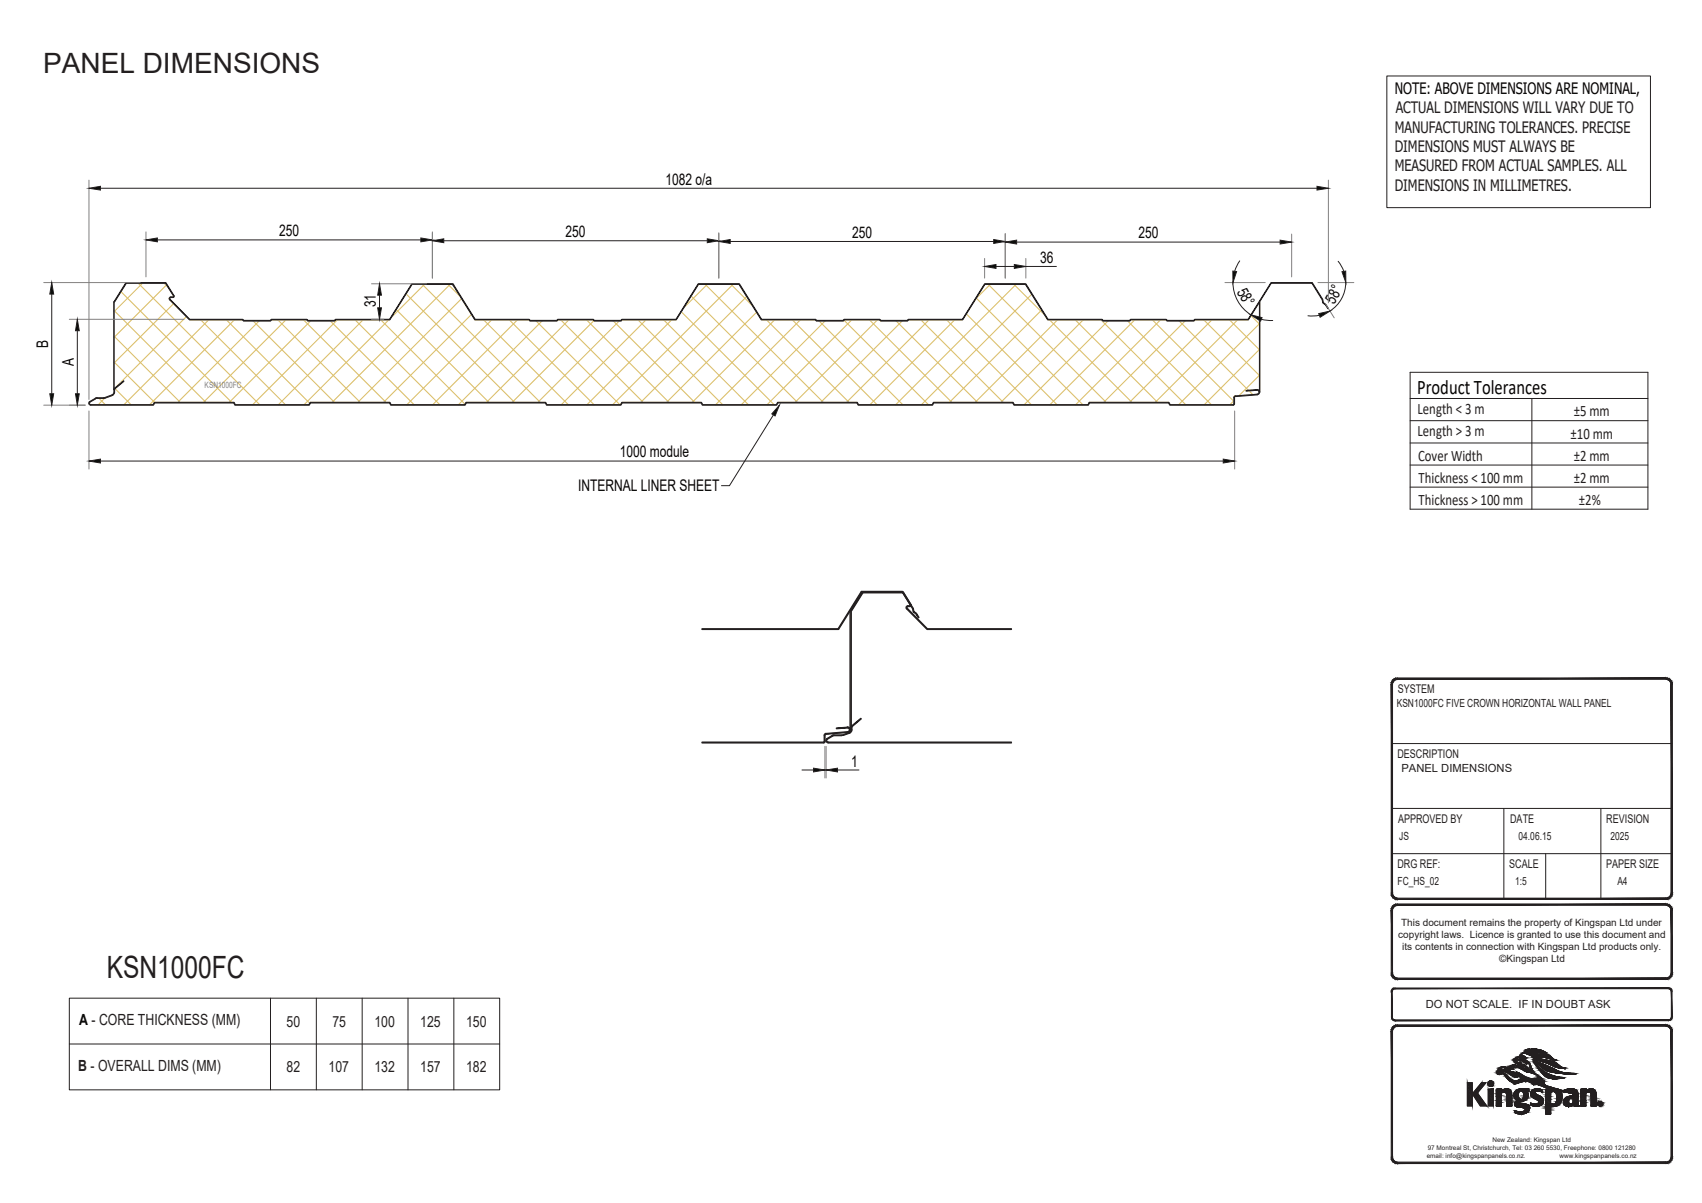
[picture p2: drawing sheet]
<svg xmlns="http://www.w3.org/2000/svg" width="297mm" height="210mm" viewBox="0 0 297 210" stroke-linecap="round" stroke-linejoin="round" font-family="sans-serif">
<defs><g id="words">
<text font-size="5.4" fill="#231f20" x="18.6" y="170.7">KSN1000FC</text>
<text font-size="4.9" fill="#231f20" x="7.5" y="12.7">PANEL DIMENSIONS</text>
<text font-size="3.6" fill="#040503" x="247.3" y="68.8">Product Tolerances</text>
<g font-size="2.8" fill="#040503">
<text x="243.4" y="16.4">NOTE: ABOVE DIMENSIONS ARE NOMINAL,</text>
<text x="116.2" y="32.2">1082 o/a</text>
<text x="48.7" y="41.2">250</text>
<text x="98.7" y="41.4">250</text>
<text x="148.7" y="41.5">250</text>
<text x="198.7" y="41.6">250</text>
<text x="181.5" y="45.9">36</text>
<text x="65.6" y="53.6" transform="rotate(-90 65.6 53.6)">31</text>
<text x="215.8" y="50.9" transform="rotate(61 215.8 50.9)">58°</text>
<text x="232.8" y="53.2" transform="rotate(-61 232.8 53.2)">58°</text>
<text x="8.4" y="60.8" transform="rotate(-90 8.4 60.8)">B</text>
<text x="12.9" y="63.9" transform="rotate(-90 12.9 63.9)">A</text>
<text x="108.2" y="79.8">1000 module</text>
<text x="100.9" y="85.8">INTERNAL LINER SHEET</text>
<text x="148.5" y="133.8">1</text>
</g>
<g font-size="2.8" fill="#231f20">
<text x="243.4" y="23.2">MANUFACTURING TOLERANCES. PRECISE</text>
<text x="243.6" y="19.8">ACTUAL DIMENSIONS WILL VARY DUE TO</text>
<text x="243.4" y="26.5">DIMENSIONS MUST ALWAYS BE</text>
<text x="243.4" y="29.9">MEASURED FROM ACTUAL SAMPLES. ALL</text>
<text x="243.4" y="33.3">DIMENSIONS IN MILLIMETRES.</text>
<text x="247.4" y="72.2">Length &lt; 3 m</text>
<text x="247.4" y="76.1">Length &gt; 3 m</text>
<text x="274.1" y="76.5">±10 mm</text>
<text x="274.7" y="72.6">±5 mm</text>
<text x="247.5" y="80.4">Cover Width</text>
<text x="274.7" y="80.4">±2 mm</text>
<text x="247.6" y="84.2">Thickness &lt; 100 mm</text>
<text x="247.6" y="88.1">Thickness &gt; 100 mm</text>
<text x="274.7" y="84.3">±2 mm</text>
<text x="275.6" y="88.1">±2%</text>
</g>
<text font-size="2.7" fill="#040503" x="13.8" y="178.9">A - CORE THICKNESS (MM)</text>
<g font-size="2.7" fill="#231f20">
<text x="50" y="179.2">50</text>
<text x="58" y="179.2">75</text>
<text x="65.3" y="179.2">100</text>
<text x="73.3" y="179.2">125</text>
<text x="81.3" y="179.2">150</text>
<text x="13.7" y="186.9">B - OVERALL DIMS (MM)</text>
<text x="50" y="187.2">82</text>
<text x="57.3" y="187.2">107</text>
<text x="65.3" y="187.2">132</text>
<text x="73.3" y="187.2">157</text>
<text x="81.3" y="187.2">182</text>
</g>
<g font-size="2.1" fill="#231f20">
<text x="243.9" y="121">SYSTEM</text>
<text x="243.9" y="132.3">DESCRIPTION</text>
<text x="244" y="143.6">APPROVED BY</text>
<text x="263.6" y="143.6">DATE</text>
<text x="280.3" y="143.6">REVISION</text>
<text x="243.9" y="151.5">DRG REF:</text>
<text x="263.4" y="151.5">SCALE</text>
<text x="280.3" y="151.5">PAPER SIZE</text>
</g>
<g font-size="2" fill="#231f20">
<text x="243.8" y="123.5">KSN1000FC FIVE CROWN HORIZONTAL WALL PANEL</text>
<text x="244.6" y="134.8">PANEL DIMENSIONS</text>
<text x="244.2" y="146.6">JS</text>
<text x="265" y="146.6">04.06.15</text>
<text x="281.1" y="146.6">2025</text>
<text x="243.9" y="154.5">FC_HS_02</text>
<text x="264.4" y="154.5">1:5</text>
<text x="282.3" y="154.5">A4</text>
<text x="248.8" y="176">DO NOT SCALE. IF IN DOUBT ASK</text>
</g>
<g font-size="1.7" fill="#231f20">
<text x="244.5" y="161.7">This document remains the property of Kingspan Ltd under</text>
<text x="244" y="163.8">copyright laws. Licence is granted to use this document and</text>
<text x="244.7" y="165.8">its contents in connection with Kingspan Ltd products only.</text>
<text x="261.7" y="168">©Kingspan Ltd</text>
</g>
<text font-size="1.5" fill="#808180" x="35.7" y="67.8">KSN1000FC</text>
<g font-size="1.1" fill="#231f20">
<text x="249" y="202.1">email: info@kingspanpanels.co.nz.</text>
<text x="249.2" y="200.7">97 Montreal St, Christchurch, Tel: 03 260 5530, Freephone: 0800 121280</text>
<text x="260.5" y="199.4">New Zealand: Kingspan Ltd</text>
<text x="272.2" y="202.1">www.kingspanpanels.co.nz</text>
</g>
</g></defs>
<g fill="none" stroke="#dcc06c" stroke-width=".19">
<path d="M19.9 58.7l11.6 11.5M19.9 54.2l16 16M21.1 50.9l19.3 19.3M24.1 49.4l21.2 21.2M24.9 49.4l-5 5M28.6 49.4l.7 .7M29.1 49.7l-9.2 9.2M29.5 52.1l3.6 3.7h9.2l.2 .2h4.7l.2-.2h6.1l.2 .2h4.7l.2-.2h9.4l3.9-6.2h7.1l3.9 6.2h9.4l.2 .2h4.7l.2-.2h6.1l.2 .2h4.7l.2-.2h9.4l3.9-6.2h7.1l3.9 6.2h9.4l.2 .2h4.7l.2-.2h6.1l.2 .2h4.7l.2-.2h9.4l3.9-6.2h7.1l3.8 6.2h9.5l.2 .2h4.7l.2-.2h6.1l.2 .2h4.7l.2-.2h9.3l1.9-3.1v15.8a.46 .46 0 0 0-.5-.5M29.5 52.1l.2-.2 .5-.1 .1-.1-1.4-2.3h-6.9l-2 3.3h-.1v15.3l.1-.2M30.3 53l-10.4 10.4M32.5 55.3l-12.4 12.4M35 55.8l14.8 14.8"/>
<path d="M36.4 55.8l-14.8 14.8M39.5 55.8l14.5 14.6M40.9 55.8l-14.8 14.8M44.2 56l14.2 14.2M45.2 56l-14.2 14.2M48.5 55.8l14.4 14.4M49.9 55.8l-14.4 14.4M53 55.8l14.4 14.4M54.2 56l-14.2 14.2M57.7 56l14.6 14.6M58.9 55.8l-14.8 14.8M62 55.8l14.8 14.8"/>
<path d="M63.4 55.8l-14.8 14.8M66.4 55.8l14.8 14.8M67.9 55.8l-14.8 14.8M69.2 54l16.1 16.2M70.9 51.3l18.9 18.9M73.7 49.6l20.6 20.6M74.1 49.6l-5.8 5.8M78.2 49.6l2.1 2.2M78.6 49.6l-20.6 20.6M80.6 52.1l-18.2 18.1M82.3 54.9l-15.4 15.3M84.4 55.8l14.8 14.8"/>
<path d="M85.8 55.8l-14.8 14.8M88.9 55.8l14.8 14.8M90.3 55.8l-14.8 14.8M93.6 56l14.6 14.6M94.6 56l-14.6 14.6M97.9 55.8l14.4 14.4M99.3 55.8l-14.4 14.4M102.4 55.8l14.3 14.4M103.6 56l-14.2 14.2M107 56l14.2 14.2M108.1 56l-14.2 14.2M111.3 55.8l14.8 14.8"/>
<path d="M112.7 55.8l-14.7 14.8M115.8 55.8l14.8 14.8M117.2 55.8l-14.8 14.8M118.9 54.4l16.2 16.2M120.6 51.7l18.6 18.5M123.1 49.6l20.6 20.6M123.4 49.6l-4.1 4.1M127.6 49.6l3.7 3.8M127.9 49.6l-21 21M130.3 51.8l-18.5 18.4M132 54.5l-15.7 15.7M133.8 55.8l14.4 14.4"/>
<path d="M135.2 55.8l-14.4 14.4M138.3 55.8l14.8 14.8M139.7 55.8l-14.8 14.8M142.9 56l14.7 14.6M144 56l-14.6 14.6M147.3 55.9l14.7 14.7M148.7 55.8l-14.8 14.8M151.7 55.8l14.4 14.4M153.2 55.8l-14.4 14.4M156.4 56l14.2 14.2M157.4 56l-14.2 14.2M160.7 55.8l14.4 14.4"/>
<path d="M162.1 55.8l-14.4 14.4M165.2 55.8l14.8 14.8M166.6 55.8l-14.8 14.8M168.7 54.8l15.8 15.8M170.4 52l18.6 18.6M172.5 49.6l20.6 20.6M172.8 49.6l-2.5 2.5M177 49.6l5.3 5.4M177.3 49.6l-21 21M180 51.4l-19.2 19.2M181.8 54.1l-16.1 16.1M183.2 55.8l14.4 14.4"/>
<path d="M184.6 55.8l-14.4 14.4M187.6 55.8l14.4 14.4M189.1 55.8l-14.4 14.4M192.1 55.8l14.8 14.8M193.4 56l-14.6 14.6M196.8 56l14.6 14.6M198.1 55.8l-14.9 14.8M201.1 55.8l14.2 14.3M202.5 55.8l-14.8 14.8M205.8 56l12.1 12.1M206.8 56l-14.2 14.2M210.1 55.8l9.7 9.8"/>
<path d="M211.5 55.8l-14.4 14.4M214.6 55.8l5.2 5.3M216 55.8l-14.4 14.4M218.3 55.1l1.5 1.5M219.8 56.5l-14.1 14.1M15.8 70.6h10.9l.2-.4h14l.1 .4h12.9l.2-.4h14l.1 .4h12.9l.2-.4h13.9l.2 .4h12.9l.2-.4h13.9l.2 .4h12.9l.2-.4h13.9l.2 .4h12.9l.2-.4h13.9l.2 .4h12.9l.2-.4h13.9l.2 .4h11M16.7 69.6l-1.1 .7v.1l.2 .2M16.9 69.5l-.2 .1M16.9 69.5h1.2M17.3 69.5l1.1 1.1M18.3 69.5l-1.1 1.1M19.9 63.2l7.1 7"/>
<path d="M19.9 67.7l.1 .1 1.6-1.3v.1l-1.5 1.2M19.9 67.8v.1M20.1 67.8l-.1 .2a.8 .8 0 0 1-.4 1l-1.5 .5M20.1 67.8l2.8 2.8M215.3 70.5l-.1 .1M215.3 69.4v1.1M215.3 70l-.6 .6M218 68.2l.6 .7M219.3 68l-1.8 .2v.1l1.9-.2M219.4 68.1a.36 .36 0 0 1 .3 .3 .36 .36 0 0 1-.3 .4l-3.8 .3-.3 .3M219.8 61l-9.6 9.6M219.8 65.5l-3.6 3.6"/>
</g>
<g fill="none" stroke="#231f20" stroke-width=".25">
<path d="M19.9 52.7v15.3M79.1 49.6h.1M219.8 52.7v15.8M122.5 109.8h23.8l4-6.6h7.2l1.9 3 .1 .5 .4 .4 .5 .7h-.1l-.5-.7-.4-.3-.1-.5-1.8-2.9h-7.1l-4.1 6.5h-23.8M148.4 106.6v20.8a.46 .46 0 0 0-.5-.5 .45 .45 0 0 1 .5 .4 .45 .45 0 0 1-.5 .5l-3.7 .3-.2 .2M148.6 106.5v.1l2-3.1h7l1.3 2.1v.1l-.4 .1a.29 .29 0 0 0-.3 .1 .29 .29 0 0 0 0 .4l3.6 3.6h14.7M148.6 106.5v20.9l-.4 .5M158.3 106.2v-.3l.6-.1 .1-.2-1.4-2.2h-7.1l-1.9 3.1M158.3 106.2l3.5 3.6h14.7M122.5 129.7h21.3M143.9 128.3v1.1l-.1 .1-21.3 .1M144 128.3v1.1l-.2 .2"/>
<path d="M144.1 128l-.2 .3M144.4 128.9a.39 .39 0 0 0-.2 .4 .39 .39 0 0 0 .3 .3M144.6 129.7h31.9M145.3 128.4l-.9 .5M145.5 128.4l-1.1 .6-.1 .1 .1 .4 32.1 .1M145.5 128.3l-.2 .1M145.6 128.4h1.3M145.6 128.3h1.3M147.9 127l-1.9 .1 1.9-.1a.35 .35 0 0 1 .4 .4 .35 .35 0 0 1-.4 .3l-3.8 .4M148.2 127.9l-1.1 .4M148.3 127.9l-1.1 .4M148.7 126.7l-.1 .2"/>
<path d="M148.7 126.7l1.5-1.3 .1 .1-1.6 1.3M148.7 126.8v.1a.81 .81 0 0 1-.4 1.1"/>
</g>
<g fill="none" stroke="#231f20" stroke-width=".19">
<path d="M22 49.3h6.9l1.5 2.3-.1 .3-.6 .1v.2l3.4 3.5h9.3l.2 .2h4.6l.2-.2h6.2l.1 .2h4.7l.2-.2h9.4l3.9-6.2h7.2l3.8 6.2h9.4l.2 .2h4.7l.1-.2h6.2l.2 .2h4.6l.2-.2h9.5l3.9-6.2h7.1l3.9 6.2h9.4l.2 .2h4.6l.2-.2h6.2l.2 .2h4.6l.2-.2h9.5l3.8-6.2h7.2l3.9 6.2h9.4l.2 .2h4.6l.2-.2h6.2l.2 .2h4.6l.2-.2h9.3l4-6.4h7.2l1.9 3v.5l.5 .3 .4 .8-.5-.7-.4-.3-.1-.6-1.8-2.9h-7.1l-4 6.4h-9.3l-.2 .2h-4.7l-.2-.2h-6.1l-.2 .2h-4.7l-.2-.2h-9.5l-3.8-6.2h-7.1l-3.9 6.2h-9.4l-.2 .2h-4.7l-.2-.2h-6.1l-.2 .2h-4.7l-.2-.2h-9.4l-3.9-6.2h-7.1l-3.9 6.2h-9.4l-.2 .2h-4.7l-.2-.2h-6.1l-.2 .2h-4.7l-.2-.2h-9.4l-3.9-6.2h-7.1l-3.9 6.2h-9.4l-.2 .2h-4.7l-.2-.2h-6.1l-.2 .2h-4.7l-.2-.2h-9.2l-3.5-3.6a.31 .31 0 0 1 .2-.4h.4l.1-.1-1.4-2.3h-6.9l-2 3.3h-.1zM15.8 70.6h10.9l.2-.4h14l.1 .4h12.9l.2-.4h14l.1 .4h12.9l.2-.4h13.9l.2 .4h12.9l.2-.4h13.9l.2 .4h12.9l.2-.4h13.9l.2 .4h12.9l.2-.4h13.9l.2 .4h12.9l.2-.4h13.9l.2 .4h11M16.6 69.5l-1.1 .7 .1 .4 .2 .1h11l.2-.4h13.8l.2 .4h13l.2-.4h13.8l.2 .4h13l.2-.4h13.8l.2 .4h13l.2-.4h13.8l.2 .4h13l.2-.4h13.8l.2 .4h13l.1-.4h13.8l.3 .4h13l.1-.4h13.8l.3 .4h11l.2-.2M16.7 69.6l-1.1 .7v.1l.2 .2M16.9 69.5l-.2 .1M16.9 69.5h1.2M18.1 69.4l-1.5 .1M19.6 68.9l-1.5 .5M20 67.8l-.2 .8-.2 .3M20 67.8l1.6-1.3v.1l-1.6 1.4a.8 .8 0 0 1-.4 1l-1.5 .5M215.3 70.5l-.1 .1M215.3 69.4v1.1"/>
<path d="M219.3 68a.46 .46 0 0 1 .5 .4 .46 .46 0 0 1-.4 .5M219.3 68l-1.8 .2v.1l1.9-.2M219.4 68.1a.36 .36 0 0 1 .3 .3 .36 .36 0 0 1-.3 .4l-3.8 .3-.3 .3M219.4 68.9l-3.8 .3-.2 .2 .1 1.1"/>
</g>
<path d="M242 13.3h46v22.9h-46zM144.7 128.1h-.5M147.1 128.2l-.2 .1M147.2 128.3l-.3 .1M12.1 174.2h75.1v16h-75.1zM47.2 174.2v16M55.2 174.2v16M63.2 174.2v16M71.2 174.2v16M79.2 174.2v16M12.1 182.2h75.1" fill="none" stroke="#231f20" stroke-width=".17"/>
<path d="M95.2 82.8v4l31.3-4zM95.2 86.8l31.3-4v4z" fill="#fff"/>
<path d="M95.2 82.8h31.3l-31.3 4zM95.2 86.8l31.3-4v4z" fill="none" stroke="#fff" stroke-width=".17"/>
<path d="M136 70.7l-.7 1.9-.6-.4z" fill="#040503"/>
<path d="M27.5 41.9h45.9M135 72.4l-7.7 12.4h-1.4M136 70.7l-.7 1.9-.6-.4z" fill="none" stroke="#231f20" stroke-width=".17"/>
<path d="M25.5 40.5v7.8M75.5 40.5v8" fill="none" stroke="#808180" stroke-width=".17"/>
<path d="M25.5 41.9l2-.4v.7z" fill="#040503"/>
<path d="M25.5 41.9l2-.4v.7z" fill="none" stroke="#231f20" stroke-width=".17"/>
<path d="M73.4 41.5l2.1 .4-2.1 .3z" fill="#040503"/>
<path d="M73.4 41.5l2.1 .4-2.1 .3zM77.4 42h46" fill="none" stroke="#231f20" stroke-width=".17"/>
<path d="M75.5 40.6v7.9M125.4 40.6v7.9" fill="none" stroke="#808180" stroke-width=".17"/>
<path d="M75.5 42l1.9-.3v.7z" fill="#040503"/>
<path d="M75.5 42l1.9-.3v.7z" fill="none" stroke="#231f20" stroke-width=".17"/>
<path d="M123.4 41.7l2 .3-2 .4z" fill="#040503"/>
<path d="M123.4 41.7l2 .3-2 .4zM127.4 42.1h46" fill="none" stroke="#231f20" stroke-width=".17"/>
<path d="M125.4 40.8v7.7M175.4 40.8v7.7" fill="none" stroke="#808180" stroke-width=".17"/>
<path d="M125.4 42.1l2-.3v.7z" fill="#040503"/>
<path d="M125.4 42.1l2-.3v.7z" fill="none" stroke="#231f20" stroke-width=".17"/>
<path d="M173.4 41.8l2 .3-2 .4z" fill="#040503"/>
<path d="M173.4 41.8l2 .3-2 .4zM177.4 42.3h46" fill="none" stroke="#231f20" stroke-width=".17"/>
<path d="M175.4 40.9v7.6M225.4 40.9v7.4" fill="none" stroke="#808180" stroke-width=".17"/>
<path d="M175.4 42.3l2-.4v.7z" fill="#040503"/>
<path d="M175.4 42.3l2-.4v.7z" fill="none" stroke="#231f20" stroke-width=".17"/>
<path d="M223.4 41.9l2 .4-2 .3z" fill="#040503"/>
<path d="M173.8 46.5h3.2M179 46.5h5.4M223.4 41.9l2 .4-2 .3z" fill="none" stroke="#231f20" stroke-width=".17"/>
<path d="M171.8 45.1v3.4M179 45.1v3.4" fill="none" stroke="#808180" stroke-width=".17"/>
<path d="M171.8 46.5l2-.3v.6z" fill="#040503"/>
<path d="M171.8 46.5l2-.3v.6z" fill="none" stroke="#231f20" stroke-width=".17"/>
<path d="M177 46.2l2 .3-2 .3z" fill="#040503"/>
<path d="M9 51.3v17.4M177 46.2l2 .3-2 .3z" fill="none" stroke="#231f20" stroke-width=".17"/>
<path d="M7.6 49.3h16.9M7.6 70.7h7.2" fill="none" stroke="#808180" stroke-width=".17"/>
<path d="M8.7 68.7h.7l-.4 2z" fill="#040503"/>
<path d="M8.7 68.7h.7l-.4 2z" fill="none" stroke="#231f20" stroke-width=".17"/>
<path d="M9 49.3l.4 2h-.7z" fill="#040503"/>
<path d="M9 49.3l.4 2h-.7zM13.5 57.7v11" fill="none" stroke="#231f20" stroke-width=".17"/>
<path d="M12.1 55.7h20M12.1 70.7h2.8" fill="none" stroke="#808180" stroke-width=".17"/>
<path d="M13.2 68.7h.6l-.3 2z" fill="#040503"/>
<path d="M13.2 68.7h.6l-.3 2z" fill="none" stroke="#231f20" stroke-width=".17"/>
<path d="M13.5 55.7l.3 2h-.6z" fill="#040503"/>
<path d="M13.5 55.7l.3 2h-.6zM66.2 51.5v2.2" fill="none" stroke="#231f20" stroke-width=".17"/>
<path d="M64.8 55.7h2.2M64.8 49.5h9.6" fill="none" stroke="#808180" stroke-width=".17"/>
<path d="M66.2 49.5l.4 2h-.7z" fill="#040503"/>
<path d="M66.2 49.5l.4 2h-.7z" fill="none" stroke="#231f20" stroke-width=".17"/>
<path d="M65.9 53.7h.7l-.4 2z" fill="#040503"/>
<path d="M65.9 53.7h.7l-.4 2zM230.3 55l-2 .1M233.5 45.6l1 1.7M234.9 49.3a5.9 5.9 0 0 1-2.8 5" fill="none" stroke="#231f20" stroke-width=".17"/>
<path d="M230 49.3h6.3M231.4 53.1l1.5 2.4" fill="none" stroke="#808180" stroke-width=".17"/>
<path d="M230.1 54.7l2-.4-1.7 1.1z" fill="#040503"/>
<path d="M230.1 54.7l2-.4-1.7 1.1z" fill="none" stroke="#231f20" stroke-width=".17"/>
<path d="M234.2 47.4l.7-.1v2z" fill="#040503"/>
<path d="M215.2 49.3a6.6 6.6 0 0 0 3.1 5.6M216.4 45.5l-.9 1.8M220.1 55.7l2 .2M234.2 47.4l.7-.1v2z" fill="none" stroke="#231f20" stroke-width=".17"/>
<path d="M213.8 49.3h7" fill="none" stroke="#808180" stroke-width=".17"/>
<path d="M215.2 47.3l.6 .1-.6 1.9z" fill="#040503"/>
<path d="M215.2 47.3l.6 .1-.6 1.9z" fill="none" stroke="#231f20" stroke-width=".17"/>
<path d="M218.3 55l2 .4-.3 .7z" fill="#040503"/>
<path d="M218.3 55l2 .4-.3 .7zM140 134.4h2M144 134.4h.2M146.2 134.4h3.7" fill="none" stroke="#231f20" stroke-width=".17"/>
<path d="M144 130.3v5.5M144.2 130.3v5.5" fill="none" stroke="#808180" stroke-width=".17"/>
<path d="M142 134.1l2 .3-2 .3z" fill="#040503"/>
<path d="M142 134.1l2 .3-2 .3z" fill="none" stroke="#231f20" stroke-width=".17"/>
<path d="M144.2 134.4l2-.3v.6z" fill="#040503"/>
<path d="M17.5 80.5h196M144.2 134.4l2-.3v.6z" fill="none" stroke="#231f20" stroke-width=".17"/>
<path d="M15.5 71.7v10.2M215.5 71.7v10.2" fill="none" stroke="#808180" stroke-width=".17"/>
<path d="M213.5 80.1l2 .4-2 .3z" fill="#040503"/>
<path d="M213.5 80.1l2 .4-2 .3z" fill="none" stroke="#231f20" stroke-width=".17"/>
<path d="M15.5 80.5l2-.4v.7z" fill="#040503"/>
<path d="M17.5 32.9h212.3M15.5 80.5l2-.4v.7z" fill="none" stroke="#231f20" stroke-width=".17"/>
<path d="M15.5 31.4v38.3M231.8 31.4v21.5" fill="none" stroke="#808180" stroke-width=".17"/>
<path d="M229.8 32.5l2 .4-2 .3z" fill="#040503"/>
<path d="M229.8 32.5l2 .4-2 .3z" fill="none" stroke="#231f20" stroke-width=".17"/>
<path d="M15.5 32.9l2-.4v.7z" fill="#040503"/>
<path d="M15.5 32.9l2-.4v.7zM262.5 141.1v15.8" fill="none" stroke="#231f20" stroke-width=".17"/>
<path d="M290.8 156.8l.2 .2h-.2zM290.8 156.8l.2 .2v-.3zM291 156.7l.3 .2-.3 .1zM291 156.7l.3 .2-.1-.3zM291.2 156.6l.3 .1-.2 .2zM291.2 156.6l.3 .1-.1-.2zM291.4 156.5h.3l-.2 .2zM291.5 156.3l-.1 .2h.3zM291.5 156.3l.3-.1-.1 .3zM291.6 156.1l-.1 .2 .3-.1zM291.6 156.1l.3-.2-.1 .3zM291.6 155.9v.2l.3-.2z" fill="#231f20"/>
<path d="M290.8 156.8l.2 .2h-.2zM290.8 156.8l.2-.1v.3zM291 156.7l.3 .2-.3 .1zM291 156.7l.2-.1 .1 .3zM291.2 156.6l.3 .1-.2 .2zM291.2 156.6l.2-.1 .1 .2zM291.4 156.5h.3l-.2 .2zM291.5 156.3l.3-.1-.1 .3zM291.5 156.3l.2 .2h-.3zM291.6 156.1l.3-.2-.1 .3zM291.6 156.1l.2 .1-.3 .1zM291.6 155.9h.3l-.3 .2z" fill="none" stroke="#231f20" stroke-width=".17"/>
<path d="M291.6 119.4v36.5h.3zM291.6 119.4h.3v36.5z" fill="#231f20"/>
<path d="M291.6 119.4h.3v36.5zM291.6 119.4l.3 36.5h-.3z" fill="none" stroke="#231f20" stroke-width=".17"/>
<path d="M291.8 119.1l.1 .3h-.3zM291.6 119.2v.2l.2-.3zM291.7 118.9l.1 .2-.2 .1zM291.5 119l.1 .2 .1-.3zM291.5 118.7l.2 .2-.2 .1zM291.4 118.8l.1 .2v-.3zM291.3 118.5l.2 .2-.1 .1zM291.3 118.5l-.1 .2 .2 .1zM291 118.4l.3 .1-.1 .2zM291 118.4v.2l.2 .1zM290.8 118.3l.2 .1v.2zM290.8 118.3v.3h.2z" fill="#231f20"/>
<path d="M290.8 118.3l.2 .1v.2zM290.8 118.3l.2 .3h-.2zM291 118.4l.3 .1-.1 .2zM291 118.4l.2 .3-.2-.1zM291.3 118.5l.2 .2-.1 .1zM291.3 118.5l.1 .3-.2-.1zM291.4 118.8l.1-.1v.3zM291.5 119l.2-.1-.1 .3zM291.5 118.7l.2 .2-.2 .1zM291.6 119.2l.2-.1-.2 .3zM291.7 118.9l.1 .2-.2 .1zM291.8 119.1l.1 .3h-.3z" fill="none" stroke="#231f20" stroke-width=".17"/>
<path d="M243.9 118.6h46.9v-.3zM243.9 118.3h46.9l-46.9 .3z" fill="#231f20"/>
<path d="M243.9 118.6l46.9-.3v.3zM243.9 118.3h46.9l-46.9 .3z" fill="none" stroke="#231f20" stroke-width=".17"/>
<path d="M243.6 118.4l.3-.1v.3zM243.6 118.4l.1 .2h.2zM243.3 118.5l.3-.1 .1 .2zM243.3 118.5l.2 .2 .2-.1zM243.1 118.7l.2-.2 .2 .2zM243.1 118.7l.2 .1 .2-.1zM243.1 118.7l.2 .1-.4 .1zM242.9 118.9l.3 .1 .1-.2zM242.9 118.9l.3 .1-.4 .1zM242.8 119.1l.3 .1 .1-.2zM242.8 119.1l.3 .1-.3 .2zM242.8 119.4h.2l.1-.2z" fill="#231f20"/>
<path d="M242.8 119.4l.3-.2-.1 .2zM242.8 119.1l.4-.1-.1 .2zM242.8 119.1l.3 .1-.3 .2zM242.9 118.9l.3 .1-.4 .1zM242.9 118.9l.4-.1-.1 .2zM243.1 118.7l.2 .1-.4 .1zM243.1 118.7h.4l-.2 .1zM243.1 118.7l.2-.2 .2 .2zM243.3 118.5l.4 .1-.2 .1zM243.3 118.5l.3-.1 .1 .2zM243.6 118.4l.3-.1v.3zM243.6 118.4l.3 .2h-.2z" fill="none" stroke="#231f20" stroke-width=".17"/>
<path d="M242.8 119.4l.2 36.5v-36.5zM242.8 119.4l.2 36.5h-.2z" fill="#231f20"/>
<path d="M242.8 119.4h.2v36.5zM242.8 119.4l.2 36.5h-.2z" fill="none" stroke="#231f20" stroke-width=".17"/>
<path d="M242.8 155.9h.2l-.2 .3zM243 155.9l-.2 .3 .3-.1zM242.8 156.2l.3-.1-.2 .4zM243.1 156.1l-.2 .4 .3-.2zM242.9 156.5l.3-.2-.1 .4zM243.2 156.3l-.1 .4 .2-.2zM243.3 156.5v.4l-.2-.2zM243.3 156.5v.4l.2-.3zM243.5 156.6l.1 .4-.3-.1zM243.5 156.6l.1 .4 .1-.3zM243.7 156.7l.2 .3h-.3zM243.7 156.7l.2 .3v-.2z" fill="#231f20"/>
<path d="M242.8 155.9h.2l-.2 .3zM242.8 156.2l.3-.1-.2 .4zM242.9 156.5l.3-.2-.1 .4zM243 155.9l.1 .2-.3 .1zM243.1 156.1l.1 .2-.3 .2zM243.1 156.7l.2-.2v.4zM243.2 156.3l.1 .2-.2 .2zM243.3 156.5l.2 .1-.2 .3zM243.5 156.6l.2 .1-.1 .3zM243.5 156.6l.1 .4-.3-.1zM243.7 156.7l.2 .1v.2zM243.7 156.7l.2 .3h-.3z" fill="none" stroke="#231f20" stroke-width=".17"/>
<path d="M243.9 156.8v.2l46.9-.2zM243.9 157l46.9-.2v.2z" fill="#231f20"/>
<path d="M242.9 129.8h48.8M242.9 149h48.8M242.9 141.1h48.8M243.9 157.9l1.9 .1M243.9 156.8h46.9l-46.9 .2zM243.9 157l46.9-.2v.2zM269.8 149v7.9M279.4 141.1v15.8" fill="none" stroke="#231f20" stroke-width=".17"/>
<path d="M290.8 202.8l.2 .3h-.2zM290.8 202.8l.2 .3v-.3zM291 202.8l.3 .1-.3 .2zM291 202.8l.3 .1-.1-.2zM291.2 202.7l.3 .1-.2 .1zM291.2 202.7l.3 .1-.1-.2zM291.4 202.6l.3-.1-.2 .3zM291.5 202.4l-.1 .2 .3-.1zM291.5 202.4l.3-.1-.1 .2zM291.6 202.2l-.1 .2 .3-.1zM291.6 202.2l.3-.2-.1 .3zM291.6 202v.2l.3-.2z" fill="#231f20"/>
<path d="M290.8 202.8l.2 .3h-.2zM290.8 202.8h.2v.3zM291 202.8l.3 .1-.3 .2zM291 202.8l.2-.1 .1 .2zM291.2 202.7l.3 .1-.2 .1zM291.2 202.7l.2-.1 .1 .2zM291.4 202.6l.3-.1-.2 .3zM291.5 202.4l.3-.1-.1 .2zM291.5 202.4l.2 .1-.3 .1zM291.6 202.2l.3-.2-.1 .3zM291.6 202.2l.2 .1-.3 .1zM291.6 202h.3l-.3 .2z" fill="none" stroke="#231f20" stroke-width=".17"/>
<path d="M291.6 180v22h.3zM291.6 180h.3v22z" fill="#231f20"/>
<path d="M291.6 180h.3v22zM291.6 180l.3 22h-.3z" fill="none" stroke="#231f20" stroke-width=".17"/>
<path d="M291.8 179.7l.1 .3h-.3zM291.6 179.8v.2l.2-.3zM291.7 179.4l.1 .3-.2 .1zM291.5 179.6l.1 .2 .1-.4zM291.5 179.2l.2 .2-.2 .2zM291.5 179.2l-.1 .2 .1 .2zM291.3 179l.2 .2-.1 .2zM291.3 179l-.1 .2 .2 .2zM291 178.9l.3 .1-.1 .2zM291 178.9v.3h.2zM290.8 178.9h.2v.3zM290.8 178.9v.2l.2 .1z" fill="#231f20"/>
<path d="M290.8 178.9h.2v.3zM290.8 178.9l.2 .3-.2-.1zM291 178.9l.3 .1-.1 .2zM291 178.9l.2 .3h-.2zM291.3 179l.2 .2-.1 .2zM291.3 179l.1 .4-.2-.2zM291.5 179.6l.2-.2-.1 .4zM291.5 179.2l.2 .2-.2 .2zM291.5 179.2v.4l-.1-.2zM291.6 179.8l.2-.1-.2 .3zM291.7 179.4l.1 .3-.2 .1zM291.8 179.7l.1 .3h-.3z" fill="none" stroke="#231f20" stroke-width=".17"/>
<path d="M243.9 179.1h46.9v-.2zM243.9 178.9h46.9l-46.9 .2z" fill="#231f20"/>
<path d="M243.9 179.1l46.9-.2v.2zM243.9 178.9h46.9l-46.9 .2z" fill="none" stroke="#231f20" stroke-width=".17"/>
<path d="M243.6 178.9h.3v.2zM243.6 178.9l.1 .3 .2-.1zM243.3 179l.3-.1 .1 .3zM243.3 179l.2 .2h.2zM243.1 179.2l.2-.2 .2 .2zM243.1 179.2l.2 .2 .2-.2zM243.1 179.2l.2 .2h-.4zM242.9 179.4l.3 .2 .1-.2zM242.9 179.4l.3 .2-.4 .1zM242.8 179.7l.3 .1 .1-.2zM242.8 179.7l.3 .1-.3 .2zM242.8 180h.2l.1-.2z" fill="#231f20"/>
<path d="M242.8 180l.3-.2-.1 .2zM242.8 179.7l.4-.1-.1 .2zM242.8 179.7l.3 .1-.3 .2zM242.9 179.4l.3 .2-.4 .1zM242.9 179.4h.4l-.1 .2zM243.1 179.2l.2 .2h-.4zM243.1 179.2h.4l-.2 .2zM243.1 179.2l.2-.2 .2 .2zM243.3 179l.4 .2h-.2zM243.3 179l.3-.1 .1 .3zM243.6 178.9h.3v.2zM243.6 178.9l.3 .2-.2 .1z" fill="none" stroke="#231f20" stroke-width=".17"/>
<path d="M242.8 180l.2 22v-22zM242.8 180l.2 22h-.2z" fill="#231f20"/>
<path d="M242.8 180h.2v22zM242.8 180l.2 22h-.2z" fill="none" stroke="#231f20" stroke-width=".17"/>
<path d="M242.8 202h.2l-.2 .3zM243 202l-.2 .3 .3-.1zM242.8 202.3l.3-.1-.2 .3zM243.1 202.2l-.2 .3 .3-.1zM242.9 202.5l.3-.1-.1 .4zM243.2 202.4l-.1 .4 .2-.2zM243.3 202.6v.3l-.2-.1zM243.3 202.6v.3l.2-.2zM243.5 202.7l.1 .4-.3-.2zM243.5 202.7l.1 .4 .1-.3zM243.7 202.8l.2 .3h-.3zM243.7 202.8l.2 .3v-.3z" fill="#231f20"/>
<path d="M242.8 202h.2l-.2 .3zM242.8 202.3l.3-.1-.2 .3zM242.9 202.5l.3-.1-.1 .4zM243 202l.1 .2-.3 .1zM243.1 202.2l.1 .2-.3 .1zM243.1 202.8l.2-.2v.3zM243.2 202.4l.1 .2-.2 .2zM243.3 202.6l.2 .1-.2 .2zM243.5 202.7l.2 .1-.1 .3zM243.5 202.7l.1 .4-.3-.2zM243.7 202.8h.2v.3zM243.7 202.8l.2 .3h-.3z" fill="none" stroke="#231f20" stroke-width=".17"/>
<path d="M243.9 202.8v.3l46.9-.3zM243.9 203.1l46.9-.3v.3z" fill="#231f20"/>
<path d="M243.9 202.8h46.9l-46.9 .3zM243.9 203.1l46.9-.3v.3z" fill="none" stroke="#231f20" stroke-width=".17"/>
<path d="M291.2 178l.2 .1-.2 .1zM291.2 178l.2 .1v-.1zM291.4 178h.2l-.2 .1zM291.4 178h.2zM291.5 177.9l.3-.1-.2 .2zM291.6 177.7l-.1 .2 .3-.1zM291.8 177.6v.2l-.2-.1zM291.7 177.6l-.1 .1 .2-.1z" fill="#231f20"/>
<path d="M291.2 178l.2 .1-.2 .1zM291.2 178h.2v.1zM291.4 178h.2l-.2 .1zM291.4 178h.2zM291.5 177.9l.3-.1-.2 .2zM291.6 177.7l.2 .1-.3 .1zM291.7 177.6h.1l-.2 .1zM291.8 177.6v.2l-.2-.1z" fill="none" stroke="#231f20" stroke-width=".17"/>
<path d="M291.7 173.1v4.5h.1zM291.7 173.1h.1v4.5z" fill="#231f20"/>
<path d="M291.7 173.1h.1v4.5zM291.7 173.1l.1 4.5h-.1z" fill="none" stroke="#231f20" stroke-width=".17"/>
<path d="M291.8 172.8v.3h-.1zM291.6 172.9l.1 .2 .1-.3zM291.6 172.6l.2 .2-.2 .1zM291.6 172.6l-.1 .1 .1 .2zM291.4 172.5l.2 .1-.1 .1zM291.4 172.5v.1l.1 .1zM291.2 172.5h.2v.1zM291.2 172.5v.1h.2z" fill="#231f20"/>
<path d="M291.2 172.5h.2v.1zM291.2 172.5l.2 .1h-.2zM291.4 172.5l.1 .2-.1-.1zM291.4 172.5l.2 .1-.1 .1zM291.6 172.6l.2 .2-.2 .1zM291.6 172.9l.2-.1-.1 .3zM291.6 172.6v.3l-.1-.2zM291.8 172.8v.3h-.1z" fill="none" stroke="#231f20" stroke-width=".17"/>
<path d="M243.5 172.6h47.7v-.1zM243.5 172.5h47.7l-47.7 .1z" fill="#231f20"/>
<path d="M243.5 172.6l47.7-.1v.1zM243.5 172.5h47.7l-47.7 .1z" fill="none" stroke="#231f20" stroke-width=".17"/>
<path d="M243.2 172.5h.3v.1zM243.2 172.5l.1 .1h.2zM243 172.6l.2-.1 .1 .1zM243 172.6l.1 .1 .2-.1zM243 172.6l.1 .1-.2 .1zM242.9 172.8l.1 .1 .1-.2zM242.9 172.8l.1 .1-.2 .2zM243 172.9l-.2 .2h.2z" fill="#231f20"/>
<path d="M242.9 172.8l.2-.1-.1 .2zM242.9 172.8l.1 .1-.2 .2zM243 172.9v.2h-.2zM243 172.6h.3l-.2 .1zM243 172.6l.2-.1 .1 .1zM243 172.6l.1 .1-.2 .1zM243.2 172.5h.3v.1zM243.2 172.5l.3 .1h-.2z" fill="none" stroke="#231f20" stroke-width=".17"/>
<path d="M242.8 173.1l.2 4.5v-4.5zM242.8 173.1l.2 4.5h-.2z" fill="#231f20"/>
<path d="M242.8 173.1l.2 4.5h-.2zM242.8 173.1h.2v4.5z" fill="none" stroke="#231f20" stroke-width=".17"/>
<path d="M242.8 177.6h.2l-.1 .2zM243 177.6l-.1 .2 .1-.1zM242.9 177.8l.1-.1v.3zM243 177.7v.3l.1-.1zM243.1 177.9l.1 .2-.2-.1zM243.1 177.9l.1 .2 .1-.1zM243.3 178l.2 .2-.3-.1zM243.3 178l.2 .2v-.2z" fill="#231f20"/>
<path d="M242.8 177.6h.2l-.1 .2zM242.9 177.8l.1-.1v.3zM243 177.6v.1l-.1 .1zM243 177.7l.1 .2-.1 .1zM243 178l.1-.1 .1 .2zM243.1 177.9l.2 .1-.1 .1zM243.3 178h.2v.2zM243.3 178l.2 .2-.3-.1z" fill="none" stroke="#231f20" stroke-width=".17"/>
<path d="M243.5 178v.2l47.7-.2zM243.5 178.2l47.7-.2v.2z" fill="#231f20"/>
<path d="M243.5 178h47.7l-47.7 .2zM243.5 178.2l47.7-.2v.2z" fill="none" stroke="#231f20" stroke-width=".17"/>
<path d="M290.8 170.7l.2 .2-.2 .1zM290.8 170.7l.2 .2v-.2zM291 170.7l.3 .1-.3 .1zM291 170.7l.3 .1-.1-.2zM291.2 170.6h.3l-.2 .2zM291.2 170.6h.3l-.1-.1zM291.4 170.5l.3-.1-.2 .2zM291.5 170.3l-.1 .2 .3-.1zM291.5 170.3l.3-.2-.1 .3zM291.6 170.1l-.1 .2 .3-.2zM291.6 170.1l.3-.2-.1 .2zM291.6 169.9v.2l.3-.2z" fill="#231f20"/>
<path d="M290.8 170.7l.2 .2-.2 .1zM290.8 170.7h.2v.2zM291 170.7l.3 .1-.3 .1zM291 170.7l.2-.1 .1 .2zM291.2 170.6h.3l-.2 .2zM291.2 170.6l.2-.1 .1 .1zM291.4 170.5l.3-.1-.2 .2zM291.5 170.3l.3-.2-.1 .3zM291.5 170.3l.2 .1-.3 .1zM291.6 170.1l.3-.2-.1 .2zM291.6 170.1h.2l-.3 .2zM291.6 169.9h.3l-.3 .2z" fill="none" stroke="#231f20" stroke-width=".17"/>
<path d="M291.6 158.9v11h.3zM291.6 158.9h.3v11z" fill="#231f20"/>
<path d="M291.6 158.9h.3v11zM291.6 158.9l.3 11h-.3z" fill="none" stroke="#231f20" stroke-width=".17"/>
<path d="M291.8 158.6l.1 .3h-.3zM291.6 158.7v.2l.2-.3zM291.7 158.3l.1 .3-.2 .1zM291.5 158.4l.1 .3 .1-.4zM291.5 158.1l.2 .2-.2 .1zM291.5 158.1l-.1 .2 .1 .1zM291.3 157.9l.2 .2-.1 .2zM291.3 157.9l-.1 .2 .2 .2zM291 157.8l.3 .1-.1 .2zM291 157.8v.3h.2zM290.8 157.8h.2v.3zM290.8 157.8v.2l.2 .1z" fill="#231f20"/>
<path d="M290.8 157.8h.2v.3zM290.8 157.8l.2 .3-.2-.1zM291 157.8l.3 .1-.1 .2zM291 157.8l.2 .3h-.2zM291.3 157.9l.2 .2-.1 .2zM291.3 157.9l.1 .4-.2-.2zM291.5 158.4l.2-.1-.1 .4zM291.5 158.1l.2 .2-.2 .1zM291.5 158.1v.3l-.1-.1zM291.6 158.7l.2-.1-.2 .3zM291.7 158.3l.1 .3-.2 .1zM291.8 158.6l.1 .3h-.3z" fill="none" stroke="#231f20" stroke-width=".17"/>
<path d="M243.9 158h46.9v-.2zM243.9 157.8h46.9l-46.9 .2z" fill="#231f20"/>
<path d="M243.9 158l46.9-.2v.2zM243.9 157.8h46.9l-46.9 .2z" fill="none" stroke="#231f20" stroke-width=".17"/>
<path d="M243.6 157.8h.3v.2zM243.6 157.8l.1 .3 .2-.1zM243.3 157.9l.3-.1 .1 .3zM243.3 157.9l.2 .2h.2zM243.1 158.1l.2-.2 .2 .2zM243.1 158.1l.2 .2 .2-.2zM243.1 158.1l.2 .2h-.4zM242.9 158.3l.3 .1 .1-.1zM242.9 158.3l.3 .1-.4 .2zM242.8 158.6l.3 .1 .1-.3zM242.8 158.6l.3 .1-.3 .2zM242.8 158.9h.2l.1-.2z" fill="#231f20"/>
<path d="M242.8 158.9l.3-.2-.1 .2zM242.8 158.6l.4-.2-.1 .3zM242.8 158.6l.3 .1-.3 .2zM242.9 158.3l.3 .1-.4 .2zM242.9 158.3h.4l-.1 .1zM243.1 158.1l.2 .2h-.4zM243.1 158.1h.4l-.2 .2zM243.1 158.1l.2-.2 .2 .2zM243.3 157.9l.4 .2h-.2zM243.3 157.9l.3-.1 .1 .3zM243.6 157.8h.3v.2zM243.6 157.8l.3 .2-.2 .1z" fill="none" stroke="#231f20" stroke-width=".17"/>
<path d="M242.8 158.9l.2 11v-11zM242.8 158.9l.2 11h-.2z" fill="#231f20"/>
<path d="M242.8 158.9h.2v11zM242.8 158.9l.2 11h-.2z" fill="none" stroke="#231f20" stroke-width=".17"/>
<path d="M242.8 169.9h.2l-.2 .2zM243 169.9l-.2 .2h.3zM242.8 170.1h.3l-.2 .3zM243.1 170.1l-.2 .3 .3-.1zM242.9 170.4l.3-.1-.1 .3zM243.2 170.3l-.1 .3 .2-.1zM243.3 170.5v.3l-.2-.2zM243.3 170.5v.3l.2-.2zM243.5 170.6l.1 .3-.3-.1zM243.5 170.6l.1 .3 .1-.2zM243.7 170.7l.2 .3-.3-.1zM243.7 170.7l.2 .3v-.3z" fill="#231f20"/>
<path d="M242.8 169.9h.2l-.2 .2zM242.8 170.1h.3l-.2 .3zM242.9 170.4l.3-.1-.1 .3zM243 169.9l.1 .2h-.3zM243.1 170.1l.1 .2-.3 .1zM243.1 170.6l.2-.1v.3zM243.2 170.3l.1 .2-.2 .1zM243.3 170.5l.2 .1-.2 .2zM243.5 170.6l.2 .1-.1 .2zM243.5 170.6l.1 .3-.3-.1zM243.7 170.7h.2v.3zM243.7 170.7l.2 .3-.3-.1z" fill="none" stroke="#231f20" stroke-width=".17"/>
<path d="M243.9 170.7v.3l46.9-.3zM243.9 171l46.9-.3v.3z" fill="#231f20"/>
<g fill="none" stroke="#231f20" stroke-width=".17">
<path d="M243.9 170.7h46.9l-46.9 .3zM243.9 171l46.9-.3v.3zM261.3 186.9h.1a.46 .46 0 0 0 .6 .5l-.3 .2-.3-.1-.1-.3zM261.7 186.4h.1a.91 .91 0 0 1 1.2 0l.3 .3 .2-.2a.53 .53 0 0 1 .5-.6l.3-.1 .7 .3a.48 .48 0 0 0-.5-.5l-.3-.6 .4 .4-.3-.5 .1-.2a1.21 1.21 0 0 0 1.1-.7l.3-.2a1.16 1.16 0 0 1 1.2-.7l-.7 .6-.7 .3-.3 .3v.1l.5-.1 .6 .3h-.1a1.63 1.63 0 0 0-1.7 .2l.1 .2a.32 .32 0 0 0 0 .4 .32 .32 0 0 0 .3 .1l.3-.1 .2 .3 .1 .2-.2 .5 1 .5-.4-1 1.2 1.2-.3-1.5 .6 1.3 .6 .7-1.6-.5-2.1-1.1h-.2l.3 .4-.5-.3a.24 .24 0 0 0-.3 .2 .24 .24 0 0 0 .2 .3h.3a.49 .49 0 0 0-.7 .3l.3 .4 .1-.1-.2-.1 1 .3v-.3a5.9 5.9 0 0 0 2.6 1.8l.4 .3 .5-.3a1.53 1.53 0 0 1 1.3-.2l-.1 .1 .2 .5a20.8 20.8 0 0 0 4.9 1.5l.5 .1a23.5 23.5 0 0 1-7-1.8l-.3 .3-.6-.5-.7-.2v.1h-.8l-1.3 .5-.1-.2-.9-.6-1.1-1.2h-.5a.59 .59 0 0 1 0-.9zM261.7 186.5l.2 .6-.1 .1-.2-.3zM262.1 186.4l.1-.1a1.98 1.98 0 0 1 1.4 .9l.2 .2-1.2-.7-.6 .2zM262.3 187l.3-.1 1.6 1h.4l-.2 .1h.4l.2-.3 .7 .6-1 .4h-.5l-2-1.6zM264 187.3h.4zM265 187.2a4 4 0 0 0 2.9 1l-.3 .4a.72 .72 0 0 0 .7-1l.9 .7-1.5 .7a10.1 10.1 0 0 1-2.7-1.8zM265.2 184.9l.2-.2h.8v.2h-.2a.73 .73 0 0 1 .6 .7l-.6-.6 .4 .7-.9-.6h-.5zM265.2 186l.1 .3-.1-.1zM265.8 185.8a.35 .35 0 0 1-.2 .6z"/>
<path d="M265.8 183.9a1.95 1.95 0 0 0 1.5-.8h.4l.6 .1-.7 .1a2.34 2.34 0 0 1-1.8 .6zM266.3 186.3l.6 .8-.2-.1zM266.5 183.9a2.97 2.97 0 0 0 1.8-.6h.8l.8 .5a3.5 3.5 0 0 0-2.4 .2zM267 184.2l1-.1a2.51 2.51 0 0 1 3.2 .8l.4 .2-.5-.1a7.8 7.8 0 0 0-3.2-.5zM267.6 184.6l.5 .1a8.7 8.7 0 0 1 3.9 1.1l.6 .5 .5 .1h-.1a6.1 6.1 0 0 1-3.1-.8l-1.6-.6zM267.6 185.2a6.7 6.7 0 0 0 5.4 2.9 4.4 4.4 0 0 1-3.5-.4l-.9-.9zM267.6 184.9l2.3 1.1a10.1 10.1 0 0 0 4.3 1.4h.9a11.8 11.8 0 0 1-5.5-.7l-.8-.6z"/>
</g>
<path d="M266.9 183.1h.1" fill="none" stroke="#231f20" stroke-width=".17"/>
<path d="M266.9 183.1h.1zM266.8 183.1h.2zM266.7 183.1h.3z" fill="#231f20"/>
<path d="M266.7 183.1h.3zM266.8 183.1h.2zM266.9 183.1h.1z" fill="none" stroke="#231f20" stroke-width=".17"/>
<path d="M266.8 183.1h.2z" fill="#231f20"/>
<path d="M266.8 183.1h.2z" fill="none" stroke="#231f20" stroke-width=".17"/>
<path d="M266.7 183.1h.3zM266.5 183.2h.5z" fill="#231f20"/>
<path d="M266.5 183.2h.5zM266.7 183.1h.3z" fill="none" stroke="#231f20" stroke-width=".17"/>
<path d="M266.5 183.2h.5zM266.5 183.2h.5z" fill="#231f20"/>
<path d="M266.5 183.2h.5z" fill="none" stroke="#231f20" stroke-width=".17"/>
<path d="M266.5 183.2h.5zM266.4 183.2h.6z" fill="#231f20"/>
<path d="M266.4 183.2h.6zM266.5 183.2h.5z" fill="none" stroke="#231f20" stroke-width=".17"/>
<path d="M266.4 183.2h.6zM266.4 183.2h.5z" fill="#231f20"/>
<path d="M266.4 183.2h.5zM266.4 183.2h.6z" fill="none" stroke="#231f20" stroke-width=".17"/>
<path d="M266.4 183.2h.5zM266.3 183.3h.6z" fill="#231f20"/>
<path d="M266.4 183.2h.5zM266.4 183.2l.5 .1z" fill="none" stroke="#231f20" stroke-width=".17"/>
<path d="M266.3 183.3h.6zM266.3 183.3h.5z" fill="#231f20"/>
<path d="M266.3 183.3h.5zM266.3 183.3h.6z" fill="none" stroke="#231f20" stroke-width=".17"/>
<path d="M266.3 183.3l.3 .2 .2-.2zM266.3 183.3l.3 .2h-.4z" fill="#231f20"/>
<path d="M266.3 183.3h.5l-.2 .2zM266.3 183.3l.3 .2h-.4z" fill="none" stroke="#231f20" stroke-width=".17"/>
<path d="M266.2 183.5h.4zM266.1 183.5h.5z" fill="#231f20"/>
<path d="M266.1 183.5h.5zM266.2 183.5h.4z" fill="none" stroke="#231f20" stroke-width=".17"/>
<path d="M266.1 183.5l.4 .1 .1-.1zM266.1 183.5l.4 .1h-.5z" fill="#231f20"/>
<path d="M266.1 183.5h.5l-.1 .1zM266.1 183.5l.4 .1h-.5z" fill="none" stroke="#231f20" stroke-width=".17"/>
<path d="M266 183.6h.5zM266 183.7h.4z" fill="#231f20"/>
<path d="M266 183.6h.5zM266 183.6l.4 .1h-.4z" fill="none" stroke="#231f20" stroke-width=".17"/>
<path d="M266 183.7h.4zM266 183.7h.3z" fill="#231f20"/>
<path d="M266 183.7h.4zM266 183.7h.3z" fill="none" stroke="#231f20" stroke-width=".17"/>
<path d="M265.9 183.7h.4zM265.9 183.7h.3z" fill="#231f20"/>
<path d="M265.9 183.7h.4zM265.9 183.7h.3z" fill="none" stroke="#231f20" stroke-width=".17"/>
<path d="M265.9 183.7h.3zM265.8 183.8h.2z" fill="#231f20"/>
<path d="M265.8 183.8h.2zM265.9 183.7h.3z" fill="none" stroke="#231f20" stroke-width=".17"/>
<path d="M265.8 183.8h.2zM265.8 183.8h.2z" fill="#231f20"/>
<path d="M265.8 183.8h.2z" fill="none" stroke="#231f20" stroke-width=".17"/>
<path d="M265.8 183.8h.2zM265.7 183.9h.2z" fill="#231f20"/>
<path d="M265.8 183.8h.2zM265.8 183.8l.1 .1z" fill="none" stroke="#231f20" stroke-width=".17"/>
<path d="M265.7 183.9h.2zM265.7 183.9h.1z" fill="#231f20"/>
<path d="M265.7 183.9h.1zM265.7 183.9h.2z" fill="none" stroke="#231f20" stroke-width=".17"/>
<path d="M265.7 183.9h.1zM265.7 183.9h.1z" fill="#231f20"/>
<path d="M265.7 183.9h.1z" fill="none" stroke="#231f20" stroke-width=".17"/>
<path d="M265.7 183.9h.1zM265.7 183.9h.1zM265.7 183.9h.1zM265.7 183.9h.1z" fill="#231f20"/>
<path d="M265.7 183.9h.1z" fill="none" stroke="#231f20" stroke-width=".17"/>
<path d="M265.7 183.9h.1z" fill="#231f20"/>
<path d="M265.7 183.9h.1M265.7 183.9h.1z" fill="none" stroke="#231f20" stroke-width=".17"/>
<path d="M265.6 183.9h.1M265.7 183.9h.1" fill="none" stroke="#231f20" stroke-width=".17"/>
<path d="M265.5 184h.1M265.6 184h.1" fill="none" stroke="#231f20" stroke-width=".17"/>
<path d="M265.5 184h.1" fill="none" stroke="#231f20" stroke-width=".17"/>
<path d="M265.4 184v.2zM265.3 184.2l.1-.2z" fill="#231f20"/>
<path d="M265.3 184.2l.1-.2zM265.4 184v.2z" fill="none" stroke="#231f20" stroke-width=".17"/>
<path d="M265.3 184.2h.1zM265.3 184.2h.1z" fill="#231f20"/>
<path d="M265.3 184.2h.1z" fill="none" stroke="#231f20" stroke-width=".17"/>
<path d="M265.8 184.2h.1" fill="none" stroke="#231f20" stroke-width=".17"/>
<path d="M265.8 184.2l.1 .1zM265.6 184.3h.3zM265.6 184.3h.3z" fill="#231f20"/>
<path d="M265.6 184.3h.3zM265.8 184.2l.1 .1z" fill="none" stroke="#231f20" stroke-width=".17"/>
<path d="M265.6 184.3h.3z" fill="#231f20"/>
<path d="M265.6 184.3h.3z" fill="none" stroke="#231f20" stroke-width=".17"/>
<path d="M265.3 184.2v.1l.1-.1zM265.3 184.2v.1h-.1z" fill="#231f20"/>
<path d="M265.3 184.2h.1l-.1 .1zM265.3 184.2v.1h-.1z" fill="none" stroke="#231f20" stroke-width=".17"/>
<path d="M265.6 184.3h.4zM265.5 184.3h.5z" fill="#231f20"/>
<path d="M265.5 184.3h.5zM265.6 184.3h.4z" fill="none" stroke="#231f20" stroke-width=".17"/>
<path d="M265.5 184.3h.5zM265.4 184.3h.6z" fill="#231f20"/>
<path d="M265.4 184.3h.6zM265.5 184.3h.5z" fill="none" stroke="#231f20" stroke-width=".17"/>
<path d="M265.2 184.3l.1 .1zM265.2 184.3l.1 .1h-.1zM265.2 184.4h.1zM265.2 184.4h.1z" fill="#231f20"/>
<path d="M265.2 184.4h.1zM265.2 184.3l.1 .1zM265.2 184.3l.1 .1h-.1z" fill="none" stroke="#231f20" stroke-width=".17"/>
<path d="M265.4 184.3l.6 .1zM265.3 184.4h.7z" fill="#231f20"/>
<path d="M265.3 184.4h.7zM265.4 184.3l.6 .1z" fill="none" stroke="#231f20" stroke-width=".17"/>
<path d="M265.2 184.4h.1zM265.2 184.4h.1z" fill="#231f20"/>
<path d="M265.2 184.4h.1z" fill="none" stroke="#231f20" stroke-width=".17"/>
<path d="M265.2 184.4h.9zM265.2 184.4h.9z" fill="#231f20"/>
<path d="M265.2 184.4h.9z" fill="none" stroke="#231f20" stroke-width=".17"/>
<path d="M265.2 184.4h.9zM265.2 184.4h.9zM265.2 184.4h.9zM265.2 184.4h.9z" fill="#231f20"/>
<path d="M265.2 184.4h.9z" fill="none" stroke="#231f20" stroke-width=".17"/>
<path d="M265.2 184.4l.9 .1zM265.1 184.5h1z" fill="#231f20"/>
<path d="M265.2 184.4l.9 .1z" fill="none" stroke="#231f20" stroke-width=".17"/>
<path d="M265.7 184.5h.4zM265.7 184.5h.4z" fill="#231f20"/>
<path d="M265.7 184.5h.4z" fill="none" stroke="#231f20" stroke-width=".17"/>
<path d="M265.1 184.5h.6zM265.1 184.5h.4z" fill="#231f20"/>
<path d="M265.1 184.5h.4zM265.1 184.5h.6z" fill="none" stroke="#231f20" stroke-width=".17"/>
<path d="M265.1 184.5h.4zM265.1 184.5h.3z" fill="#231f20"/>
<path d="M265.1 184.5h.3zM265.1 184.5h.4z" fill="none" stroke="#231f20" stroke-width=".17"/>
<path d="M265.7 184.5h.4zM265.7 184.5h.4z" fill="#231f20"/>
<path d="M265.7 184.5h.4z" fill="none" stroke="#231f20" stroke-width=".17"/>
<path d="M265.1 184.5h.3zM265.1 184.5h.3z" fill="#231f20"/>
<path d="M265.1 184.5h.3z" fill="none" stroke="#231f20" stroke-width=".17"/>
<path d="M265.8 184.5h.4zM265.8 184.5h.4z" fill="#231f20"/>
<path d="M265.8 184.5h.4z" fill="none" stroke="#231f20" stroke-width=".17"/>
<path d="M265.1 184.5h.3zM265 184.5h.3zM264.9 184.5h.4z" fill="#231f20"/>
<path d="M264.9 184.5h.4zM265 184.5h.3zM265.1 184.5h.3z" fill="none" stroke="#231f20" stroke-width=".17"/>
<path d="M265 184.5h.3z" fill="#231f20"/>
<path d="M265 184.5h.3z" fill="none" stroke="#231f20" stroke-width=".17"/>
<path d="M266 184.5l.3 .1zM266 184.5l.3 .1z" fill="#231f20"/>
<path d="M266 184.5l.3 .1z" fill="none" stroke="#231f20" stroke-width=".17"/>
<path d="M264.9 184.5h.4zM264.8 184.6h.3z" fill="#231f20"/>
<path d="M264.8 184.6h.3zM264.9 184.5h.4z" fill="none" stroke="#231f20" stroke-width=".17"/>
<path d="M266.1 184.6h.2zM266.1 184.6h.2z" fill="#231f20"/>
<path d="M266.1 184.6h.2z" fill="none" stroke="#231f20" stroke-width=".17"/>
<path d="M266.2 184.6h.2zM266.2 184.6h.2z" fill="#231f20"/>
<path d="M266.2 184.6h.2z" fill="none" stroke="#231f20" stroke-width=".17"/>
<path d="M266.3 184.6h.1zM266.3 184.6h.1zM266.3 184.6h.1z" fill="#231f20"/>
<path d="M266.3 184.6h.1z" fill="none" stroke="#231f20" stroke-width=".17"/>
<path d="M266.3 184.6h.1z" fill="#231f20"/>
<path d="M266.3 184.6h.1zM266.4 184.6h.1" fill="none" stroke="#231f20" stroke-width=".17"/>
<path d="M264.8 184.6h.3zM264.6 184.7h.3z" fill="#231f20"/>
<path d="M264.6 184.7h.3zM264.8 184.6h.3z" fill="none" stroke="#231f20" stroke-width=".17"/>
<path d="M266.4 184.6h.1M266.3 184.6h.1M266.4 184.7h.1" fill="none" stroke="#231f20" stroke-width=".17"/>
<path d="M264.6 184.7h.3zM264.5 184.7h.3z" fill="#231f20"/>
<path d="M264.5 184.7h.3zM264.6 184.7h.3z" fill="none" stroke="#231f20" stroke-width=".17"/>
<path d="M264.5 184.7h.3zM264.4 184.7h.4z" fill="#231f20"/>
<path d="M264.4 184.7h.4zM264.5 184.7h.3z" fill="none" stroke="#231f20" stroke-width=".17"/>
<path d="M264.4 184.7h.4zM264.3 184.7h.4z" fill="#231f20"/>
<path d="M264.3 184.7h.4zM264.4 184.7h.4z" fill="none" stroke="#231f20" stroke-width=".17"/>
<path d="M264.3 184.7h.4zM264.3 184.8h.4z" fill="#231f20"/>
<path d="M264.3 184.7l.4 .1zM264.3 184.7h.4z" fill="none" stroke="#231f20" stroke-width=".17"/>
<path d="M264.3 184.8h.4zM264.3 184.8h.3z" fill="#231f20"/>
<path d="M264.3 184.8h.3zM264.3 184.8h.4z" fill="none" stroke="#231f20" stroke-width=".17"/>
<path d="M264.3 184.8h.3zM264.3 184.8h.3z" fill="#231f20"/>
<path d="M264.3 184.8h.3z" fill="none" stroke="#231f20" stroke-width=".17"/>
<path d="M264.3 184.8h.3zM264.3 184.8h.3zM264.3 184.8h.3zM264.3 184.8h.3z" fill="#231f20"/>
<path d="M264.3 184.8h.3z" fill="none" stroke="#231f20" stroke-width=".17"/>
<path d="M264.3 184.8h.3zM264.3 184.8h.3z" fill="#231f20"/>
<path d="M264.3 184.8h.3z" fill="none" stroke="#231f20" stroke-width=".17"/>
<path d="M264.3 184.8l.3 .1zM264.3 184.8l.3 .1zM264.3 184.9h.3z" fill="#231f20"/>
<path d="M264.3 184.9h.3zM264.3 184.8l.3 .1z" fill="none" stroke="#231f20" stroke-width=".17"/>
<path d="M264.3 184.9h.3z" fill="#231f20"/>
<path d="M264.3 184.9h.3z" fill="none" stroke="#231f20" stroke-width=".17"/>
<path d="M264.3 184.9h.4zM264.3 184.9h.4z" fill="#231f20"/>
<path d="M264.3 184.9h.4z" fill="none" stroke="#231f20" stroke-width=".17"/>
<path d="M264.3 184.9h.4zM264.3 184.9h.4z" fill="#231f20"/>
<path d="M264.3 184.9h.4z" fill="none" stroke="#231f20" stroke-width=".17"/>
<path d="M264.4 184.9h.4zM264.4 184.9h.4z" fill="#231f20"/>
<path d="M264.4 184.9h.4z" fill="none" stroke="#231f20" stroke-width=".17"/>
<path d="M267.6 184.9h.1" fill="none" stroke="#231f20" stroke-width=".17"/>
<path d="M264.4 184.9h.4zM264.4 184.9h.4z" fill="#231f20"/>
<path d="M264.4 184.9h.4z" fill="none" stroke="#231f20" stroke-width=".17"/>
<path d="M267.7 184.9h.1" fill="none" stroke="#231f20" stroke-width=".17"/>
<path d="M267.7 185h.1M267.7 184.9h.1" fill="none" stroke="#231f20" stroke-width=".17"/>
<path d="M264.4 184.9h.4zM264.4 184.9l.3 .1z" fill="#231f20"/>
<path d="M264.4 184.9l.3 .1zM264.4 184.9h.4z" fill="none" stroke="#231f20" stroke-width=".17"/>
<path d="M264.2 185h.1" fill="none" stroke="#231f20" stroke-width=".17"/>
<path d="M264.3 185h.1M264.2 185h.1" fill="none" stroke="#231f20" stroke-width=".17"/>
<path d="M267.7 185h.1zM267.7 185h.1z" fill="#231f20"/>
<path d="M267.7 185h.1z" fill="none" stroke="#231f20" stroke-width=".17"/>
<path d="M264.2 185h.1zM264.2 185h.1z" fill="#231f20"/>
<path d="M264.2 185h.1z" fill="none" stroke="#231f20" stroke-width=".17"/>
<path d="M267.7 185h.1zM267.7 185h.1z" fill="#231f20"/>
<path d="M267.7 185h.1z" fill="none" stroke="#231f20" stroke-width=".17"/>
<path d="M264.4 185h.3zM264.4 185h.2z" fill="#231f20"/>
<path d="M264.4 185h.2zM264.4 185h.3z" fill="none" stroke="#231f20" stroke-width=".17"/>
<path d="M264.2 185h.1zM264.2 185h.1zM264.2 185h.1zM264.2 185h.1z" fill="#231f20"/>
<path d="M264.2 185h.1z" fill="none" stroke="#231f20" stroke-width=".17"/>
<path d="M264.2 185l.1 .1zM264.2 185l.1 .1z" fill="#231f20"/>
<path d="M264.2 185l.1 .1z" fill="none" stroke="#231f20" stroke-width=".17"/>
<path d="M264.4 185h.2zM264.4 185l.2 .1z" fill="#231f20"/>
<path d="M264.4 185h.2zM264.4 185l.2 .1z" fill="none" stroke="#231f20" stroke-width=".17"/>
<path d="M264.4 185.1h.2zM264.4 185.1h.2zM264.5 185.1h.1zM264.5 185.1h.1z" fill="#231f20"/>
<path d="M264.4 185.1h.2zM264.5 185.1h.1z" fill="none" stroke="#231f20" stroke-width=".17"/>
<path d="M264.2 185.1h.2zM264.2 185.1h.2z" fill="#231f20"/>
<path d="M264.2 185.1h.2z" fill="none" stroke="#231f20" stroke-width=".17"/>
<path d="M264.5 185.1h.1zM264.5 185.1h.1z" fill="#231f20"/>
<path d="M264.5 185.1h.1z" fill="none" stroke="#231f20" stroke-width=".17"/>
<path d="M267.7 185l.3 .1zM267.7 185l.3 .1z" fill="#231f20"/>
<path d="M267.7 185l.3 .1z" fill="none" stroke="#231f20" stroke-width=".17"/>
<path d="M267.8 185.1h.2zM267.8 185.1h.2z" fill="#231f20"/>
<path d="M267.8 185.1h.2z" fill="none" stroke="#231f20" stroke-width=".17"/>
<path d="M264.2 185.1h.2zM264.2 185.1h.2z" fill="#231f20"/>
<path d="M264.2 185.1h.2z" fill="none" stroke="#231f20" stroke-width=".17"/>
<path d="M264.5 185.1l.1 .1zM264.5 185.1l.1 .1z" fill="#231f20"/>
<path d="M264.5 185.1l.1 .1z" fill="none" stroke="#231f20" stroke-width=".17"/>
<path d="M264.3 185.1l.1 .1zM264.3 185.1l.1 .1z" fill="#231f20"/>
<path d="M264.3 185.1l.1 .1z" fill="none" stroke="#231f20" stroke-width=".17"/>
<path d="M264.5 185.2h.1zM264.5 185.2h.1z" fill="#231f20"/>
<path d="M264.5 185.2h.1z" fill="none" stroke="#231f20" stroke-width=".17"/>
<path d="M267.9 185.1l.3 .2zM267.9 185.1l.3 .2z" fill="#231f20"/>
<path d="M267.9 185.1l.3 .2z" fill="none" stroke="#231f20" stroke-width=".17"/>
<path d="M264.3 185.2l.1 .1zM264.3 185.2l.1 .1z" fill="#231f20"/>
<path d="M264.3 185.2l.1 .1z" fill="none" stroke="#231f20" stroke-width=".17"/>
<path d="M267.9 185.3h.4zM267.9 185.3h.4z" fill="#231f20"/>
<path d="M267.9 185.3h.4z" fill="none" stroke="#231f20" stroke-width=".17"/>
<path d="M264.5 185.2l.2 .1zM264.5 185.2l.2 .1z" fill="#231f20"/>
<path d="M264.5 185.2l.2 .1z" fill="none" stroke="#231f20" stroke-width=".17"/>
<path d="M264.3 185.3l.2 .1zM264.3 185.3l.2 .1z" fill="#231f20"/>
<path d="M264.3 185.3l.2 .1z" fill="none" stroke="#231f20" stroke-width=".17"/>
<path d="M264.6 185.3l.1 .1zM264.6 185.3l.1 .1zM264.6 185.4h.1zM264.6 185.4h.1z" fill="#231f20"/>
<path d="M264.6 185.4h.1zM264.6 185.3l.1 .1z" fill="none" stroke="#231f20" stroke-width=".17"/>
<path d="M265.3 185.4h.1" fill="none" stroke="#231f20" stroke-width=".17"/>
<path d="M264.5 185.4h.1" fill="none" stroke="#231f20" stroke-width=".17"/>
<path d="M264.3 185.4h.2zM264.3 185.4h.2z" fill="#231f20"/>
<path d="M264.3 185.4h.2z" fill="none" stroke="#231f20" stroke-width=".17"/>
<path d="M264.6 185.4h.1zM264.6 185.4h.1zM264.6 185.4h.1zM264.6 185.4h.1z" fill="#231f20"/>
<path d="M264.6 185.4h.1z" fill="none" stroke="#231f20" stroke-width=".17"/>
<path d="M264.4 185.4h.1zM264.4 185.4h.1z" fill="#231f20"/>
<path d="M264.4 185.4h.1z" fill="none" stroke="#231f20" stroke-width=".17"/>
<path d="M264.6 185.4h.1zM264.5 185.4h.2z" fill="#231f20"/>
<path d="M264.6 185.4h.1z" fill="none" stroke="#231f20" stroke-width=".17"/>
<path d="M264.4 185.4h.1zM264.4 185.4h.1z" fill="#231f20"/>
<path d="M264.4 185.4h.1z" fill="none" stroke="#231f20" stroke-width=".17"/>
<path d="M265.3 185.4h.1" fill="none" stroke="#231f20" stroke-width=".17"/>
<path d="M265.3 185.4h.1" fill="none" stroke="#231f20" stroke-width=".17"/>
<path d="M265.2 185.4h.1zM265.2 185.4h.1z" fill="#231f20"/>
<path d="M265.2 185.4h.1z" fill="none" stroke="#231f20" stroke-width=".17"/>
<path d="M264.4 185.4h.3zM264.4 185.4h.3z" fill="#231f20"/>
<path d="M264.4 185.4h.3z" fill="none" stroke="#231f20" stroke-width=".17"/>
<path d="M268 185.3l.6 .2zM268 185.3l.6 .2h-.4z" fill="#231f20"/>
<path d="M268 185.3l.6 .2zM268 185.3l.6 .2h-.4z" fill="none" stroke="#231f20" stroke-width=".17"/>
<path d="M268.2 185.5h.4zM268.2 185.5h.4z" fill="#231f20"/>
<path d="M268.2 185.5h.4z" fill="none" stroke="#231f20" stroke-width=".17"/>
<path d="M265.2 185.4l.2 .1zM265.1 185.5h.3z" fill="#231f20"/>
<path d="M265.1 185.5h.3zM265.2 185.4l.2 .1z" fill="none" stroke="#231f20" stroke-width=".17"/>
<path d="M264.4 185.4l.4 .1zM264.4 185.4l.4 .1z" fill="#231f20"/>
<path d="M264.4 185.4l.4 .1z" fill="none" stroke="#231f20" stroke-width=".17"/>
<path d="M265.1 185.5h.3zM265 185.5h.4z" fill="#231f20"/>
<path d="M265 185.5h.4zM265.1 185.5h.3z" fill="none" stroke="#231f20" stroke-width=".17"/>
<path d="M264.4 185.5l.5 .1zM264.4 185.5l.5 .1zM264.5 185.6h.4zM264.5 185.6h.4z" fill="#231f20"/>
<path d="M264.4 185.5l.5 .1zM264.5 185.6h.4z" fill="none" stroke="#231f20" stroke-width=".17"/>
<path d="M265 185.5l.4 .1zM265 185.6h.4z" fill="#231f20"/>
<path d="M265 185.6h.4zM265 185.5l.4 .1z" fill="none" stroke="#231f20" stroke-width=".17"/>
<path d="M266.9 185.6h.1" fill="none" stroke="#231f20" stroke-width=".17"/>
<path d="M265 185.6h.4zM264.9 185.6h.5z" fill="#231f20"/>
<path d="M264.9 185.6h.5zM265 185.6h.4z" fill="none" stroke="#231f20" stroke-width=".17"/>
<path d="M264.5 185.6h.4zM264.5 185.6h.4z" fill="#231f20"/>
<path d="M264.5 185.6h.4z" fill="none" stroke="#231f20" stroke-width=".17"/>
<path d="M264.9 185.6h.5zM264.9 185.6h.5z" fill="#231f20"/>
<path d="M264.9 185.6h.5z" fill="none" stroke="#231f20" stroke-width=".17"/>
<path d="M264.6 185.6h.3zM264.6 185.6h.3z" fill="#231f20"/>
<path d="M264.6 185.6h.3z" fill="none" stroke="#231f20" stroke-width=".17"/>
<path d="M266.9 185.6h.1" fill="none" stroke="#231f20" stroke-width=".17"/>
<path d="M268.2 185.5l.7 .1zM268.2 185.5l.7 .1z" fill="#231f20"/>
<path d="M268.2 185.5l.7 .1z" fill="none" stroke="#231f20" stroke-width=".17"/>
<path d="M266.9 185.6h.1" fill="none" stroke="#231f20" stroke-width=".17"/>
<path d="M264.6 185.6h.9zM264.6 185.6h.9z" fill="#231f20"/>
<path d="M264.6 185.6h.9z" fill="none" stroke="#231f20" stroke-width=".17"/>
<path d="M266.9 185.6h.1" fill="none" stroke="#231f20" stroke-width=".17"/>
<path d="M268.3 185.6h.7zM268.3 185.6h.7z" fill="#231f20"/>
<path d="M268.3 185.6h.7z" fill="none" stroke="#231f20" stroke-width=".17"/>
<path d="M266.9 185.6h.1" fill="none" stroke="#231f20" stroke-width=".17"/>
<path d="M264.7 185.6l.8 .1zM264.7 185.6l.8 .1z" fill="#231f20"/>
<path d="M264.7 185.6l.8 .1z" fill="none" stroke="#231f20" stroke-width=".17"/>
<path d="M268.3 185.6l.8 .1zM268.3 185.6l.8 .1z" fill="#231f20"/>
<path d="M268.3 185.6l.8 .1z" fill="none" stroke="#231f20" stroke-width=".17"/>
<path d="M268.3 185.7h.9zM268.3 185.7h.9z" fill="#231f20"/>
<path d="M268.3 185.7h.9z" fill="none" stroke="#231f20" stroke-width=".17"/>
<path d="M264.8 185.7h.7zM264.8 185.7h.7z" fill="#231f20"/>
<path d="M264.8 185.7h.7z" fill="none" stroke="#231f20" stroke-width=".17"/>
<path d="M266.9 185.6l.1 .1zM266.9 185.6l.1 .1z" fill="#231f20"/>
<path d="M266.9 185.6l.1 .1z" fill="none" stroke="#231f20" stroke-width=".17"/>
<path d="M264.9 185.7l.6 .1zM264.9 185.7l.6 .1z" fill="#231f20"/>
<path d="M264.9 185.7l.6 .1z" fill="none" stroke="#231f20" stroke-width=".17"/>
<path d="M268.4 185.7l1 .1zM268.4 185.7l1 .1z" fill="#231f20"/>
<path d="M268.4 185.7l1 .1z" fill="none" stroke="#231f20" stroke-width=".17"/>
<path d="M264.9 185.8h.7zM264.9 185.8h.7z" fill="#231f20"/>
<path d="M264.9 185.8h.7z" fill="none" stroke="#231f20" stroke-width=".17"/>
<path d="M264.2 185.8h.1z" fill="#231f20"/>
<path d="M264.2 185.8h.1z" fill="none" stroke="#231f20" stroke-width=".17"/>
<path d="M265 185.8h.6zM265 185.8h.6z" fill="#231f20"/>
<path d="M265 185.8h.6z" fill="none" stroke="#231f20" stroke-width=".17"/>
<path d="M264.2 185.8h.2zM264.1 185.8h.3z" fill="#231f20"/>
<path d="M264.1 185.8h.3zM264.2 185.8h.2z" fill="none" stroke="#231f20" stroke-width=".17"/>
<path d="M268.5 185.8h1.1zM268.5 185.8h1.1z" fill="#231f20"/>
<path d="M268.5 185.8h1.1z" fill="none" stroke="#231f20" stroke-width=".17"/>
<path d="M264.1 185.8l.3 .1zM264.1 185.9h.3z" fill="#231f20"/>
<path d="M264.1 185.8l.3 .1z" fill="none" stroke="#231f20" stroke-width=".17"/>
<path d="M266.9 185.7l.2 .2zM266.9 185.7l.2 .2z" fill="#231f20"/>
<path d="M266.9 185.7l.2 .2z" fill="none" stroke="#231f20" stroke-width=".17"/>
<path d="M264.1 185.9h.4zM264 185.9h.5z" fill="#231f20"/>
<path d="M264 185.9h.5zM264.1 185.9h.4z" fill="none" stroke="#231f20" stroke-width=".17"/>
<path d="M265 185.8l.6 .1zM265 185.8l.6 .1z" fill="#231f20"/>
<path d="M265 185.8l.6 .1z" fill="none" stroke="#231f20" stroke-width=".17"/>
<path d="M266 185.9h.1" fill="none" stroke="#231f20" stroke-width=".17"/>
<path d="M264 185.9h.6zM264 185.9h.6z" fill="#231f20"/>
<path d="M264 185.9h.6z" fill="none" stroke="#231f20" stroke-width=".17"/>
<path d="M266.1 185.9h.1M266 185.9h.1" fill="none" stroke="#231f20" stroke-width=".17"/>
<path d="M267 185.9h.1zM267 185.9h.1z" fill="#231f20"/>
<path d="M267 185.9h.1z" fill="none" stroke="#231f20" stroke-width=".17"/>
<path d="M265 185.9h.6zM265 185.9h.6z" fill="#231f20"/>
<path d="M265 185.9h.6z" fill="none" stroke="#231f20" stroke-width=".17"/>
<path d="M268.6 185.8l1.2 .2zM268.6 185.8l1.2 .2h-1.1z" fill="#231f20"/>
<path d="M268.6 185.8l1.2 .2h-1.1zM268.6 185.8l1.2 .2z" fill="none" stroke="#231f20" stroke-width=".17"/>
<path d="M264 185.9l.6 .1zM263.9 186h.7z" fill="#231f20"/>
<path d="M263.9 186h.7zM264 185.9l.6 .1z" fill="none" stroke="#231f20" stroke-width=".17"/>
<path d="M264.4 186h.2zM264.4 186h.2z" fill="#231f20"/>
<path d="M264.4 186h.2z" fill="none" stroke="#231f20" stroke-width=".17"/>
<path d="M263.9 186h.5zM263.9 186h.5z" fill="#231f20"/>
<path d="M263.9 186h.5z" fill="none" stroke="#231f20" stroke-width=".17"/>
<path d="M263.9 186h.4zM263.9 186h.5z" fill="#231f20"/>
<path d="M263.9 186h.4zM263.9 186h.5z" fill="none" stroke="#231f20" stroke-width=".17"/>
<path d="M263.9 186h.4zM263.9 186h.4z" fill="#231f20"/>
<path d="M263.9 186h.4z" fill="none" stroke="#231f20" stroke-width=".17"/>
<path d="M266.1 185.9h.1M266 185.9h.1" fill="none" stroke="#231f20" stroke-width=".17"/>
<path d="M264.4 186h.3zM264.4 186h.3z" fill="#231f20"/>
<path d="M264.4 186h.3z" fill="none" stroke="#231f20" stroke-width=".17"/>
<path d="M263.9 186h.4zM263.8 186h.4zM263.8 186h.4zM263.8 186h.4z" fill="#231f20"/>
<path d="M263.8 186h.4zM263.9 186h.4z" fill="none" stroke="#231f20" stroke-width=".17"/>
<path d="M265 185.9h.6zM265 185.9l.6 .1z" fill="#231f20"/>
<path d="M265 185.9h.6zM265 185.9l.6 .1z" fill="none" stroke="#231f20" stroke-width=".17"/>
<path d="M264.5 186h.2zM264.5 186h.2z" fill="#231f20"/>
<path d="M264.5 186h.2z" fill="none" stroke="#231f20" stroke-width=".17"/>
<path d="M265 186h.6zM265 186h.6z" fill="#231f20"/>
<path d="M265 186h.6z" fill="none" stroke="#231f20" stroke-width=".17"/>
<path d="M266.1 186h.1zM266.1 186h.1z" fill="#231f20"/>
<path d="M266.1 186h.1z" fill="none" stroke="#231f20" stroke-width=".17"/>
<path d="M263.8 186h.4zM263.7 186h.5z" fill="#231f20"/>
<path d="M263.7 186h.5zM263.8 186h.4z" fill="none" stroke="#231f20" stroke-width=".17"/>
<path d="M264.5 186h.3zM264.5 186h.3z" fill="#231f20"/>
<path d="M264.5 186h.3z" fill="none" stroke="#231f20" stroke-width=".17"/>
<path d="M265 186h.6zM265 186h.6z" fill="#231f20"/>
<path d="M265 186h.6z" fill="none" stroke="#231f20" stroke-width=".17"/>
<path d="M265 186h.5zM265 186h.6z" fill="#231f20"/>
<path d="M265 186h.5zM265 186h.6z" fill="none" stroke="#231f20" stroke-width=".17"/>
<path d="M268.7 186h1.4zM268.7 186h1.4z" fill="#231f20"/>
<path d="M268.7 186h1.4z" fill="none" stroke="#231f20" stroke-width=".17"/>
<path d="M263.7 186h.5zM263.7 186h.5z" fill="#231f20"/>
<path d="M263.7 186h.5z" fill="none" stroke="#231f20" stroke-width=".17"/>
<path d="M263.7 186l.5 .1zM263.6 186.1h.6z" fill="#231f20"/>
<path d="M263.7 186l.5 .1z" fill="none" stroke="#231f20" stroke-width=".17"/>
<path d="M268.8 186l1.3 .1zM268.8 186l1.3 .1z" fill="#231f20"/>
<path d="M268.8 186l1.3 .1z" fill="none" stroke="#231f20" stroke-width=".17"/>
<path d="M263.6 186.1h.6zM263.6 186.1h.6z" fill="#231f20"/>
<path d="M263.6 186.1h.6z" fill="none" stroke="#231f20" stroke-width=".17"/>
<path d="M265 186h.5zM265 186l.5 .1z" fill="#231f20"/>
<path d="M265 186l.5 .1zM265 186h.5z" fill="none" stroke="#231f20" stroke-width=".17"/>
<path d="M263.9 186.1h.3zM263.9 186.1h.3z" fill="#231f20"/>
<path d="M263.9 186.1h.3z" fill="none" stroke="#231f20" stroke-width=".17"/>
<path d="M263.6 186.1h.3zM263.6 186.1h.2zM263.6 186.1h.2zM263.6 186.1h.2z" fill="#231f20"/>
<path d="M263.6 186.1h.2zM263.6 186.1h.3z" fill="none" stroke="#231f20" stroke-width=".17"/>
<path d="M264 186.1h.2zM264 186.1h.2z" fill="#231f20"/>
<path d="M264 186.1h.2z" fill="none" stroke="#231f20" stroke-width=".17"/>
<path d="M265 186.1h.5zM265 186.1h.5z" fill="#231f20"/>
<path d="M265 186.1h.5z" fill="none" stroke="#231f20" stroke-width=".17"/>
<path d="M266.1 186l.2 .1zM266.1 186l.2 .1z" fill="#231f20"/>
<path d="M266.1 186l.2 .1z" fill="none" stroke="#231f20" stroke-width=".17"/>
<path d="M265 186.1h.5zM265 186.1h.5z" fill="#231f20"/>
<path d="M265 186.1h.5z" fill="none" stroke="#231f20" stroke-width=".17"/>
<path d="M264.6 186l.4 .1zM264.6 186l.4 .1z" fill="#231f20"/>
<path d="M264.6 186l.4 .1z" fill="none" stroke="#231f20" stroke-width=".17"/>
<path d="M265 186.1h.5zM265 186.1h.5z" fill="#231f20"/>
<path d="M265 186.1h.5z" fill="none" stroke="#231f20" stroke-width=".17"/>
<path d="M264.7 186.1h.3zM264.7 186.1h.3z" fill="#231f20"/>
<path d="M264.7 186.1h.3z" fill="none" stroke="#231f20" stroke-width=".17"/>
<path d="M263.6 186.1h.2zM263.6 186.1h.2z" fill="#231f20"/>
<path d="M263.6 186.1h.2z" fill="none" stroke="#231f20" stroke-width=".17"/>
<path d="M265 186.1h.5zM265 186.1h.5z" fill="#231f20"/>
<path d="M265 186.1h.5z" fill="none" stroke="#231f20" stroke-width=".17"/>
<path d="M264.7 186.1h.3zM264.7 186.1h.3z" fill="#231f20"/>
<path d="M264.7 186.1h.3z" fill="none" stroke="#231f20" stroke-width=".17"/>
<path d="M264.8 186.1h.7zM264.8 186.1h.7z" fill="#231f20"/>
<path d="M264.8 186.1h.7z" fill="none" stroke="#231f20" stroke-width=".17"/>
<path d="M266.1 186.1h.2zM266.1 186.1h.2z" fill="#231f20"/>
<path d="M266.1 186.1h.2z" fill="none" stroke="#231f20" stroke-width=".17"/>
<path d="M263.6 186.1h.2zM263.5 186.2h.2z" fill="#231f20"/>
<path d="M263.6 186.1h.2zM263.6 186.1l.1 .1z" fill="none" stroke="#231f20" stroke-width=".17"/>
<path d="M268.8 186.1l1.6 .1zM268.8 186.1l1.6 .1z" fill="#231f20"/>
<path d="M268.8 186.1l1.6 .1z" fill="none" stroke="#231f20" stroke-width=".17"/>
<path d="M262.2 186.2h.2z" fill="#231f20"/>
<path d="M262.2 186.2h.2z" fill="none" stroke="#231f20" stroke-width=".17"/>
<path d="M264 186.1l.3 .1zM264 186.1l.3 .1z" fill="#231f20"/>
<path d="M264 186.1l.3 .1z" fill="none" stroke="#231f20" stroke-width=".17"/>
<path d="M262.2 186.2h.3zM262.1 186.2h.4z" fill="#231f20"/>
<path d="M262.1 186.2h.4zM262.2 186.2h.3z" fill="none" stroke="#231f20" stroke-width=".17"/>
<path d="M263.5 186.2h.2zM263.5 186.2h.2z" fill="#231f20"/>
<path d="M263.5 186.2h.2z" fill="none" stroke="#231f20" stroke-width=".17"/>
<path d="M262.1 186.2h.4zM262.1 186.2h.4z" fill="#231f20"/>
<path d="M262.1 186.2h.4z" fill="none" stroke="#231f20" stroke-width=".17"/>
<path d="M267 185.9l.2 .3zM267 185.9l.2 .3h-.2z" fill="#231f20"/>
<path d="M267 185.9l.2 .3zM267 185.9l.2 .3h-.2z" fill="none" stroke="#231f20" stroke-width=".17"/>
<path d="M262.1 186.2h.5zM262 186.2h.6z" fill="#231f20"/>
<path d="M262 186.2h.6zM262.1 186.2h.5z" fill="none" stroke="#231f20" stroke-width=".17"/>
<path d="M263.5 186.2h.2zM263.5 186.2l.2 .1zM263.5 186.3h.2zM263.5 186.3h.2z" fill="#231f20"/>
<path d="M263.5 186.3h.2zM263.5 186.2h.2zM263.5 186.2l.2 .1z" fill="none" stroke="#231f20" stroke-width=".17"/>
<path d="M264.1 186.2l.3 .1zM264.1 186.2l.3 .1z" fill="#231f20"/>
<path d="M264.1 186.2l.3 .1z" fill="none" stroke="#231f20" stroke-width=".17"/>
<path d="M264.8 186.1l.7 .2v-.2zM264.8 186.1l.7 .2z" fill="#231f20"/>
<path d="M264.8 186.1h.7v.2zM264.8 186.1l.7 .2z" fill="none" stroke="#231f20" stroke-width=".17"/>
<path d="M263.5 186.3h.2zM263.5 186.3h.2z" fill="#231f20"/>
<path d="M263.5 186.3h.2z" fill="none" stroke="#231f20" stroke-width=".17"/>
<path d="M262 186.2l.7 .1zM262 186.3h.7z" fill="#231f20"/>
<path d="M262 186.3h.7zM262 186.2l.7 .1z" fill="none" stroke="#231f20" stroke-width=".17"/>
<path d="M264.2 186.3h.2zM264.2 186.3h.2z" fill="#231f20"/>
<path d="M264.2 186.3h.2z" fill="none" stroke="#231f20" stroke-width=".17"/>
<path d="M268.9 186.2l1.7 .1-.2-.1zM268.9 186.2l1.7 .1h-1.5z" fill="#231f20"/>
<path d="M268.9 186.2l1.7 .1h-1.5zM268.9 186.2h1.5l.2 .1z" fill="none" stroke="#231f20" stroke-width=".17"/>
<path d="M263.5 186.3h.2zM263.5 186.3h.2z" fill="#231f20"/>
<path d="M263.5 186.3h.2z" fill="none" stroke="#231f20" stroke-width=".17"/>
<path d="M262 186.3h.8zM262 186.3h.8z" fill="#231f20"/>
<path d="M262 186.3h.8z" fill="none" stroke="#231f20" stroke-width=".17"/>
<path d="M262 186.3h.8zM262 186.3h.8z" fill="#231f20"/>
<path d="M262 186.3h.8z" fill="none" stroke="#231f20" stroke-width=".17"/>
<path d="M262.2 186.3h.6zM262.2 186.3h.6z" fill="#231f20"/>
<path d="M262.2 186.3h.6z" fill="none" stroke="#231f20" stroke-width=".17"/>
<path d="M262 186.3h.2zM262 186.3h.2z" fill="#231f20"/>
<path d="M262 186.3h.2z" fill="none" stroke="#231f20" stroke-width=".17"/>
<path d="M265 186.3h.5zM265 186.3h.4z" fill="#231f20"/>
<path d="M265 186.3h.4zM265 186.3h.5z" fill="none" stroke="#231f20" stroke-width=".17"/>
<path d="M262 186.3h.2zM262 186.3h.2z" fill="#231f20"/>
<path d="M262 186.3h.2z" fill="none" stroke="#231f20" stroke-width=".17"/>
<path d="M264.3 186.3h.1zM264.3 186.3h.1z" fill="#231f20"/>
<path d="M264.3 186.3h.1z" fill="none" stroke="#231f20" stroke-width=".17"/>
<path d="M262 186.3h.2zM261.9 186.3h.3z" fill="#231f20"/>
<path d="M262 186.3h.2z" fill="none" stroke="#231f20" stroke-width=".17"/>
<path d="M264.3 186.3h.1zM264.3 186.3h.1z" fill="#231f20"/>
<path d="M264.3 186.3h.1z" fill="none" stroke="#231f20" stroke-width=".17"/>
<path d="M262.3 186.3h.5zM262.3 186.3h.5z" fill="#231f20"/>
<path d="M262.3 186.3h.5z" fill="none" stroke="#231f20" stroke-width=".17"/>
<path d="M263.5 186.3h.2zM263.5 186.3h.2z" fill="#231f20"/>
<path d="M263.5 186.3h.2z" fill="none" stroke="#231f20" stroke-width=".17"/>
<path d="M264.3 186.3l.1 .1zM264.3 186.3l.1 .1z" fill="#231f20"/>
<path d="M264.3 186.3l.1 .1z" fill="none" stroke="#231f20" stroke-width=".17"/>
<path d="M265.1 186.3l.3 .1zM265.1 186.3l.3 .1z" fill="#231f20"/>
<path d="M265.1 186.3l.3 .1z" fill="none" stroke="#231f20" stroke-width=".17"/>
<path d="M261.9 186.3h.3zM261.9 186.4h.2z" fill="#231f20"/>
<path d="M261.9 186.4h.2zM261.9 186.3h.3z" fill="none" stroke="#231f20" stroke-width=".17"/>
<path d="M262.5 186.3l.4 .1zM262.5 186.3l.4 .1z" fill="#231f20"/>
<path d="M262.5 186.3l.4 .1z" fill="none" stroke="#231f20" stroke-width=".17"/>
<path d="M264.5 186.4h.1M264.4 186.4h.1" fill="none" stroke="#231f20" stroke-width=".17"/>
<path d="M265.1 186.4h.3zM265.1 186.4h.3z" fill="#231f20"/>
<path d="M265.1 186.4h.3z" fill="none" stroke="#231f20" stroke-width=".17"/>
<path d="M264.5 186.4h.1M264.4 186.4h.1" fill="none" stroke="#231f20" stroke-width=".17"/>
<path d="M261.9 186.4h.2zM261.8 186.4h.3z" fill="#231f20"/>
<path d="M261.8 186.4h.3zM261.9 186.4h.2z" fill="none" stroke="#231f20" stroke-width=".17"/>
<path d="M263.5 186.3l.2 .1zM263.5 186.3l.2 .1z" fill="#231f20"/>
<path d="M263.5 186.3l.2 .1z" fill="none" stroke="#231f20" stroke-width=".17"/>
<path d="M265.1 186.4h.4zM265.1 186.4h.4z" fill="#231f20"/>
<path d="M265.1 186.4h.4z" fill="none" stroke="#231f20" stroke-width=".17"/>
<path d="M261.8 186.4h.3zM261.7 186.4h.4zM261.7 186.4h.4zM261.7 186.4h.4z" fill="#231f20"/>
<path d="M261.7 186.4h.4zM261.8 186.4h.3z" fill="none" stroke="#231f20" stroke-width=".17"/>
<path d="M267 186.2l.3 .2-.1-.2zM267 186.2l.3 .2h-.2z" fill="#231f20"/>
<path d="M267 186.2h.2l.1 .2zM267 186.2l.3 .2h-.2z" fill="none" stroke="#231f20" stroke-width=".17"/>
<path d="M262.6 186.4h.4zM262.6 186.4h.4z" fill="#231f20"/>
<path d="M262.6 186.4h.4z" fill="none" stroke="#231f20" stroke-width=".17"/>
<path d="M265.2 186.4h.3zM265.2 186.4h.3z" fill="#231f20"/>
<path d="M265.2 186.4h.3z" fill="none" stroke="#231f20" stroke-width=".17"/>
<path d="M263.5 186.4h.2zM263.5 186.4h.2z" fill="#231f20"/>
<path d="M263.5 186.4h.2z" fill="none" stroke="#231f20" stroke-width=".17"/>
<path d="M262.7 186.4h.3zM262.7 186.4h.3z" fill="#231f20"/>
<path d="M262.7 186.4h.3z" fill="none" stroke="#231f20" stroke-width=".17"/>
<path d="M269.1 186.3l1.8 .1-.3-.1zM269.1 186.3l1.8 .1h-1.7z" fill="#231f20"/>
<path d="M269.1 186.3l1.8 .1h-1.7zM269.1 186.3h1.5l.3 .1z" fill="none" stroke="#231f20" stroke-width=".17"/>
<path d="M266.1 186.1l.5 .3-.3-.3zM266.1 186.1l.5 .3h-.4z" fill="#231f20"/>
<path d="M266.1 186.1h.2l.3 .3zM266.1 186.1l.5 .3h-.4z" fill="none" stroke="#231f20" stroke-width=".17"/>
<path d="M263.5 186.4h.2zM263.5 186.4h.2z" fill="#231f20"/>
<path d="M263.5 186.4h.2z" fill="none" stroke="#231f20" stroke-width=".17"/>
<path d="M269.2 186.4l1.8 .1zM269.2 186.4l1.8 .1z" fill="#231f20"/>
<path d="M269.2 186.4l1.8 .1z" fill="none" stroke="#231f20" stroke-width=".17"/>
<path d="M263.5 186.4l.3 .1zM263.5 186.4l.3 .1z" fill="#231f20"/>
<path d="M263.5 186.4l.3 .1z" fill="none" stroke="#231f20" stroke-width=".17"/>
<path d="M266.2 186.4l.5 .1zM266.2 186.4l.5 .1z" fill="#231f20"/>
<path d="M266.2 186.4l.5 .1z" fill="none" stroke="#231f20" stroke-width=".17"/>
<path d="M263.5 186.5h.3zM263.5 186.5h.3z" fill="#231f20"/>
<path d="M263.5 186.5h.3z" fill="none" stroke="#231f20" stroke-width=".17"/>
<path d="M263.5 186.5h.3zM263.5 186.5h.3z" fill="#231f20"/>
<path d="M263.5 186.5h.3z" fill="none" stroke="#231f20" stroke-width=".17"/>
<path d="M267.1 186.4l.2 .1zM267.1 186.4l.2 .1h-.2z" fill="#231f20"/>
<path d="M267.1 186.4l.2 .1zM267.1 186.4l.2 .1h-.2z" fill="none" stroke="#231f20" stroke-width=".17"/>
<path d="M261.7 186.4l.3 .1 .1-.1zM261.7 186.4l.3 .1h-.4zM261.6 186.5h.4zM261.6 186.5h.4z" fill="#231f20"/>
<path d="M261.6 186.5h.4zM261.7 186.4h.4l-.1 .1zM261.7 186.4l.3 .1h-.4z" fill="none" stroke="#231f20" stroke-width=".17"/>
<path d="M265.2 186.4l.5 .1zM265.2 186.4l.5 .1z" fill="#231f20"/>
<path d="M265.2 186.4l.5 .1z" fill="none" stroke="#231f20" stroke-width=".17"/>
<path d="M262.7 186.4l.5 .1zM262.7 186.4l.5 .1zM262.9 186.5h.3zM262.9 186.5h.3z" fill="#231f20"/>
<path d="M262.7 186.4l.5 .1zM262.9 186.5h.3z" fill="none" stroke="#231f20" stroke-width=".17"/>
<path d="M263.5 186.5l.4 .1zM263.4 186.6h.5zM263.4 186.6h.5zM263.4 186.6h.5z" fill="#231f20"/>
<path d="M263.4 186.6h.5zM263.5 186.5l.4 .1h-.5zM263.5 186.5l.4 .1z" fill="none" stroke="#231f20" stroke-width=".17"/>
<path d="M265.9 186.6h.1z" fill="#231f20"/>
<path d="M265.9 186.6h.1z" fill="none" stroke="#231f20" stroke-width=".17"/>
<path d="M269.3 186.5l2 .1-.3-.1zM269.3 186.5l2 .1h-1.8z" fill="#231f20"/>
<path d="M269.3 186.5l2 .1h-1.8zM269.3 186.5h1.7l.3 .1z" fill="none" stroke="#231f20" stroke-width=".17"/>
<path d="M265.9 186.6h.1zM265.8 186.6h.2z" fill="#231f20"/>
<path d="M265.8 186.6h.2zM265.9 186.6h.1z" fill="none" stroke="#231f20" stroke-width=".17"/>
<path d="M265.4 186.5l.4 .1zM265.4 186.5l.4 .1z" fill="#231f20"/>
<path d="M265.4 186.5l.4 .1z" fill="none" stroke="#231f20" stroke-width=".17"/>
<path d="M263.4 186.6h.8zM263.4 186.6h.8z" fill="#231f20"/>
<path d="M263.4 186.6h.8z" fill="none" stroke="#231f20" stroke-width=".17"/>
<path d="M265.8 186.6h.2zM265.8 186.6h.2z" fill="#231f20"/>
<path d="M265.8 186.6h.2z" fill="none" stroke="#231f20" stroke-width=".17"/>
<path d="M265.5 186.6h.3zM265.5 186.6h.3z" fill="#231f20"/>
<path d="M265.5 186.6h.3z" fill="none" stroke="#231f20" stroke-width=".17"/>
<path d="M263.4 186.6h.8zM263.4 186.6h.8z" fill="#231f20"/>
<path d="M263.4 186.6h.8z" fill="none" stroke="#231f20" stroke-width=".17"/>
<path d="M263.7 186.6h.5zM263.7 186.6h.5z" fill="#231f20"/>
<path d="M263.7 186.6h.5z" fill="none" stroke="#231f20" stroke-width=".17"/>
<path d="M263.4 186.6h.3zM263.4 186.6h.3z" fill="#231f20"/>
<path d="M263.4 186.6h.3z" fill="none" stroke="#231f20" stroke-width=".17"/>
<path d="M265.5 186.6h.6zM265.5 186.6h.6z" fill="#231f20"/>
<path d="M265.5 186.6h.6z" fill="none" stroke="#231f20" stroke-width=".17"/>
<path d="M263.8 186.6h.4zM263.8 186.6h.4z" fill="#231f20"/>
<path d="M263.8 186.6h.4z" fill="none" stroke="#231f20" stroke-width=".17"/>
<path d="M263.4 186.6h.3zM263.4 186.6h.2z" fill="#231f20"/>
<path d="M263.4 186.6h.2zM263.4 186.6h.3z" fill="none" stroke="#231f20" stroke-width=".17"/>
<path d="M263.9 186.6h.3zM263.9 186.6h.3z" fill="#231f20"/>
<path d="M263.9 186.6h.3z" fill="none" stroke="#231f20" stroke-width=".17"/>
<path d="M264 186.6h.2zM264 186.6h.2z" fill="#231f20"/>
<path d="M264 186.6h.2z" fill="none" stroke="#231f20" stroke-width=".17"/>
<path d="M269.5 186.6l1.9 .1zM269.5 186.6l1.9 .1z" fill="#231f20"/>
<path d="M269.5 186.6l1.9 .1z" fill="none" stroke="#231f20" stroke-width=".17"/>
<path d="M265.6 186.6l.5 .1zM265.6 186.6l.5 .1z" fill="#231f20"/>
<path d="M265.6 186.6l.5 .1z" fill="none" stroke="#231f20" stroke-width=".17"/>
<path d="M264 186.6h.2zM264 186.6l.2 .1z" fill="#231f20"/>
<path d="M264 186.6h.2zM264 186.6l.2 .1z" fill="none" stroke="#231f20" stroke-width=".17"/>
<path d="M263.4 186.6h.2zM263.4 186.6l.2 .1z" fill="#231f20"/>
<path d="M263.4 186.6h.2zM263.4 186.6l.2 .1z" fill="none" stroke="#231f20" stroke-width=".17"/>
<path d="M262.6 186.7h.1" fill="none" stroke="#231f20" stroke-width=".17"/>
<path d="M264 186.7h.2z" fill="#231f20"/>
<path d="M264 186.7h.2zM264.1 186.7h.1" fill="none" stroke="#231f20" stroke-width=".17"/>
<path d="M264 186.7h.2z" fill="#231f20"/>
<path d="M264 186.7h.2z" fill="none" stroke="#231f20" stroke-width=".17"/>
<path d="M266.3 186.5l.6 .2-.2-.2zM266.3 186.5l.6 .2h-.5z" fill="#231f20"/>
<path d="M266.3 186.5l.6 .2h-.5zM266.3 186.5h.4l.2 .2z" fill="none" stroke="#231f20" stroke-width=".17"/>
<path d="M261.6 186.5l.4 .2v-.2zM261.6 186.5l.4 .2h-.5z" fill="#231f20"/>
<path d="M261.6 186.5h.4v.2zM261.6 186.5l.4 .2h-.5z" fill="none" stroke="#231f20" stroke-width=".17"/>
<path d="M262.5 186.7h.1z" fill="#231f20"/>
<path d="M262.5 186.7h.1zM262.6 186.7h.1" fill="none" stroke="#231f20" stroke-width=".17"/>
<path d="M262.9 186.5l.4 .2zM262.9 186.5l.4 .2z" fill="#231f20"/>
<path d="M262.9 186.5l.4 .2z" fill="none" stroke="#231f20" stroke-width=".17"/>
<path d="M263.4 186.7h.2zM263.3 186.7h.2zM263.3 186.7h.2zM263.3 186.7h.2z" fill="#231f20"/>
<path d="M263.3 186.7h.2zM263.4 186.7h.2zM263.4 186.7h.1z" fill="none" stroke="#231f20" stroke-width=".17"/>
<path d="M263.1 186.7h.2zM263.1 186.7h.2z" fill="#231f20"/>
<path d="M263.1 186.7h.2z" fill="none" stroke="#231f20" stroke-width=".17"/>
<path d="M261.5 186.7h.5zM261.5 186.7h.5z" fill="#231f20"/>
<path d="M261.5 186.7h.5z" fill="none" stroke="#231f20" stroke-width=".17"/>
<path d="M263.3 186.7h.2zM263.3 186.7h.2z" fill="#231f20"/>
<path d="M263.3 186.7h.2z" fill="none" stroke="#231f20" stroke-width=".17"/>
<path d="M263.1 186.7h.2zM263.1 186.7h.2z" fill="#231f20"/>
<path d="M263.1 186.7h.2z" fill="none" stroke="#231f20" stroke-width=".17"/>
<path d="M262.5 186.7h.2zM262.4 186.7h.3z" fill="#231f20"/>
<path d="M262.4 186.7h.3zM262.5 186.7h.2z" fill="none" stroke="#231f20" stroke-width=".17"/>
<path d="M265.6 186.7h.7zM265.6 186.7h.7zM265.8 186.7h.5zM265.8 186.7h.5z" fill="#231f20"/>
<path d="M265.6 186.7h.7zM265.8 186.7h.5z" fill="none" stroke="#231f20" stroke-width=".17"/>
<path d="M262.4 186.7h.3zM262.4 186.7h.3z" fill="#231f20"/>
<path d="M262.4 186.7h.3z" fill="none" stroke="#231f20" stroke-width=".17"/>
<path d="M262.6 186.7h.1" fill="none" stroke="#231f20" stroke-width=".17"/>
<path d="M262.4 186.7h.3zM262.4 186.7h.2z" fill="#231f20"/>
<path d="M262.4 186.7h.2zM262.4 186.7h.3z" fill="none" stroke="#231f20" stroke-width=".17"/>
<path d="M262.4 186.7h.2zM262.4 186.7h.2z" fill="#231f20"/>
<path d="M262.4 186.7h.2z" fill="none" stroke="#231f20" stroke-width=".17"/>
<path d="M265.8 186.7l.5 .1zM265.8 186.7l.5 .1zM265.8 186.8h.5z" fill="#231f20"/>
<path d="M265.8 186.7l.5 .1zM265.8 186.8h.5z" fill="none" stroke="#231f20" stroke-width=".17"/>
<path d="M265.8 186.8h.5z" fill="#231f20"/>
<path d="M265.8 186.8h.5z" fill="none" stroke="#231f20" stroke-width=".17"/>
<path d="M263.1 186.7h.4zM263.1 186.7l.4 .1z" fill="#231f20"/>
<path d="M263.1 186.7l.4 .1zM263.1 186.7h.4z" fill="none" stroke="#231f20" stroke-width=".17"/>
<path d="M262.4 186.7l.2 .1zM262.3 186.8h.3z" fill="#231f20"/>
<path d="M262.3 186.8h.3zM262.4 186.7l.2 .1z" fill="none" stroke="#231f20" stroke-width=".17"/>
<path d="M261.5 186.7l.5 .1zM261.5 186.7l.5 .1h-.5z" fill="#231f20"/>
<path d="M261.5 186.7l.5 .1h-.5zM261.5 186.7l.5 .1z" fill="none" stroke="#231f20" stroke-width=".17"/>
<path d="M269.5 186.7l2.1 .1-.2-.1zM269.5 186.7l2.1 .1h-1.8z" fill="#231f20"/>
<path d="M269.5 186.7h1.9l.2 .1zM269.5 186.7l2.1 .1h-1.8z" fill="none" stroke="#231f20" stroke-width=".17"/>
<path d="M265.9 186.8h.4zM265.9 186.8h.4z" fill="#231f20"/>
<path d="M265.9 186.8h.4z" fill="none" stroke="#231f20" stroke-width=".17"/>
<path d="M269.8 186.8h1.8zM269.8 186.8h1.8z" fill="#231f20"/>
<path d="M269.8 186.8h1.8z" fill="none" stroke="#231f20" stroke-width=".17"/>
<path d="M267.1 186.5l.4 .3-.2-.3zM267.1 186.5l.4 .3h-.4z" fill="#231f20"/>
<path d="M267.1 186.5h.2l.2 .3zM267.1 186.5l.4 .3h-.4z" fill="none" stroke="#231f20" stroke-width=".17"/>
<path d="M266.4 186.7l.6 .1-.1-.1zM266.4 186.7l.6 .1h-.6zM266.4 186.8h.6zM266.4 186.8h.6z" fill="#231f20"/>
<path d="M266.4 186.7l.6 .1h-.6zM266.4 186.7h.5l.1 .1zM266.4 186.8h.6z" fill="none" stroke="#231f20" stroke-width=".17"/>
<path d="M263.1 186.8h.4zM263.1 186.8h.4z" fill="#231f20"/>
<path d="M263.1 186.8h.4z" fill="none" stroke="#231f20" stroke-width=".17"/>
<path d="M261.5 186.8h.5zM261.5 186.8h.5z" fill="#231f20"/>
<path d="M261.5 186.8h.5z" fill="none" stroke="#231f20" stroke-width=".17"/>
<path d="M265.9 186.8h.5zM265.9 186.8h.5z" fill="#231f20"/>
<path d="M265.9 186.8h.5z" fill="none" stroke="#231f20" stroke-width=".17"/>
<path d="M266.4 186.8h.6zM266.4 186.8h.6z" fill="#231f20"/>
<path d="M266.4 186.8h.6z" fill="none" stroke="#231f20" stroke-width=".17"/>
<path d="M269.8 186.8h1.9zM269.8 186.8h1.9z" fill="#231f20"/>
<path d="M269.8 186.8h1.9z" fill="none" stroke="#231f20" stroke-width=".17"/>
<path d="M263.2 186.8l.3 .1zM263.2 186.8l.3 .1z" fill="#231f20"/>
<path d="M263.2 186.8l.3 .1z" fill="none" stroke="#231f20" stroke-width=".17"/>
<path d="M266.4 186.8l.6 .1zM266.4 186.8l.6 .1zM266.4 186.9h.6zM266.4 186.9h.6z" fill="#231f20"/>
<path d="M266.4 186.8l.6 .1zM266.4 186.9h.6z" fill="none" stroke="#231f20" stroke-width=".17"/>
<path d="M266.4 186.9h.6zM266.4 186.9h.6z" fill="#231f20"/>
<path d="M266.4 186.9h.6z" fill="none" stroke="#231f20" stroke-width=".17"/>
<path d="M261.4 186.9h.1" fill="none" stroke="#231f20" stroke-width=".17"/>
<path d="M266 186.8l.4 .1zM266 186.8l.4 .1z" fill="#231f20"/>
<path d="M266 186.8l.4 .1z" fill="none" stroke="#231f20" stroke-width=".17"/>
<path d="M266.4 186.9h.6zM266.4 186.9h.6zM266.4 186.9h.6zM266.4 186.9h.6z" fill="#231f20"/>
<path d="M266.4 186.9h.6z" fill="none" stroke="#231f20" stroke-width=".17"/>
<path d="M266 186.9h.4zM266 186.9h.4z" fill="#231f20"/>
<path d="M266 186.9h.4z" fill="none" stroke="#231f20" stroke-width=".17"/>
<path d="M261.5 186.8l.5 .1zM261.5 186.8l.5 .1z" fill="#231f20"/>
<path d="M261.5 186.8l.5 .1z" fill="none" stroke="#231f20" stroke-width=".17"/>
<path d="M266.4 186.9h.6zM266.4 186.9h.6z" fill="#231f20"/>
<path d="M266.4 186.9h.6z" fill="none" stroke="#231f20" stroke-width=".17"/>
<path d="M266.1 186.9h.3zM266.1 186.9h.3z" fill="#231f20"/>
<path d="M266.1 186.9h.3z" fill="none" stroke="#231f20" stroke-width=".17"/>
<path d="M269.9 186.8l1.9 .1zM269.9 186.8l1.9 .1zM269.9 186.9h1.9z" fill="#231f20"/>
<path d="M269.9 186.8l1.9 .1zM269.9 186.9h1.9z" fill="none" stroke="#231f20" stroke-width=".17"/>
<path d="M269.9 186.9h1.9z" fill="#231f20"/>
<path d="M269.9 186.9h1.9z" fill="none" stroke="#231f20" stroke-width=".17"/>
<path d="M262.3 186.8l.6 .1zM262.3 186.8l.6 .1h-.7z" fill="#231f20"/>
<path d="M262.3 186.8l.6 .1h-.7zM262.3 186.8l.6 .1z" fill="none" stroke="#231f20" stroke-width=".17"/>
<path d="M262.2 186.9h.7zM262.2 186.9h.7z" fill="#231f20"/>
<path d="M262.2 186.9h.7z" fill="none" stroke="#231f20" stroke-width=".17"/>
<path d="M266.1 186.9h1zM266.1 186.9h1z" fill="#231f20"/>
<path d="M266.1 186.9h1z" fill="none" stroke="#231f20" stroke-width=".17"/>
<path d="M261.4 186.9h.1" fill="none" stroke="#231f20" stroke-width=".17"/>
<path d="M270 186.9h1.9zM270 186.9h1.9z" fill="#231f20"/>
<path d="M270 186.9h1.9z" fill="none" stroke="#231f20" stroke-width=".17"/>
<path d="M267.1 186.8l.4 .1v-.1zM267.1 186.8l.4 .1h-.3z" fill="#231f20"/>
<path d="M267.1 186.8l.4 .1h-.3zM267.1 186.8h.4v.1z" fill="none" stroke="#231f20" stroke-width=".17"/>
<path d="M270 186.9h1.9zM270 186.9h1.9z" fill="#231f20"/>
<path d="M270 186.9h1.9z" fill="none" stroke="#231f20" stroke-width=".17"/>
<path d="M262.2 186.9h.7zM262.2 186.9h.7z" fill="#231f20"/>
<path d="M262.2 186.9h.7z" fill="none" stroke="#231f20" stroke-width=".17"/>
<path d="M262.5 186.9h.5zM262.5 186.9h.5z" fill="#231f20"/>
<path d="M262.5 186.9h.5z" fill="none" stroke="#231f20" stroke-width=".17"/>
<path d="M262.2 186.9h.3zM262.2 186.9h.2z" fill="#231f20"/>
<path d="M262.2 186.9h.2zM262.2 186.9h.3z" fill="none" stroke="#231f20" stroke-width=".17"/>
<path d="M261.5 186.9h.5zM261.5 186.9h.5z" fill="#231f20"/>
<path d="M261.5 186.9h.5z" fill="none" stroke="#231f20" stroke-width=".17"/>
<path d="M262.5 186.9h.5zM262.5 186.9h.5z" fill="#231f20"/>
<path d="M262.5 186.9h.5z" fill="none" stroke="#231f20" stroke-width=".17"/>
<path d="M262.2 186.9h.2zM262.2 186.9h.2z" fill="#231f20"/>
<path d="M262.2 186.9h.2z" fill="none" stroke="#231f20" stroke-width=".17"/>
<path d="M262.5 186.9h.5zM262.5 186.9h.5z" fill="#231f20"/>
<path d="M262.5 186.9h.5z" fill="none" stroke="#231f20" stroke-width=".17"/>
<path d="M270 186.9h1.9zM270 186.9h1.9z" fill="#231f20"/>
<path d="M270 186.9h1.9z" fill="none" stroke="#231f20" stroke-width=".17"/>
<path d="M262.2 186.9h.2zM262.2 186.9h.2z" fill="#231f20"/>
<path d="M262.2 186.9h.2z" fill="none" stroke="#231f20" stroke-width=".17"/>
<path d="M263.2 186.9h.3zM263.2 186.9h.3z" fill="#231f20"/>
<path d="M263.2 186.9h.3z" fill="none" stroke="#231f20" stroke-width=".17"/>
<path d="M262.2 186.9h.2zM262.1 187h.3z" fill="#231f20"/>
<path d="M262.1 187h.3zM262.2 186.9h.2z" fill="none" stroke="#231f20" stroke-width=".17"/>
<path d="M261.5 186.9l.6 .1zM261.5 186.9l.6 .1z" fill="#231f20"/>
<path d="M261.5 186.9l.6 .1z" fill="none" stroke="#231f20" stroke-width=".17"/>
<path d="M262.6 186.9l.4 .1zM262.6 186.9l.4 .1z" fill="#231f20"/>
<path d="M262.6 186.9l.4 .1z" fill="none" stroke="#231f20" stroke-width=".17"/>
<path d="M261.3 186.9l.1 .1zM261.3 186.9l.1 .1z" fill="#231f20"/>
<path d="M261.3 186.9l.1 .1z" fill="none" stroke="#231f20" stroke-width=".17"/>
<path d="M261.5 187h.9zM261.5 187h.8z" fill="#231f20"/>
<path d="M261.5 187h.9zM261.5 187h.8z" fill="none" stroke="#231f20" stroke-width=".17"/>
<path d="M263.3 186.9l.2 .1zM263.3 186.9l.2 .1z" fill="#231f20"/>
<path d="M263.3 186.9l.2 .1z" fill="none" stroke="#231f20" stroke-width=".17"/>
<path d="M261.5 187h.8zM261.5 187h.8z" fill="#231f20"/>
<path d="M261.5 187h.8z" fill="none" stroke="#231f20" stroke-width=".17"/>
<path d="M266.1 186.9l1 .1v-.1zM266.1 186.9l1 .1h-.9z" fill="#231f20"/>
<path d="M266.1 186.9h1v.1zM266.1 186.9l1 .1h-.9z" fill="none" stroke="#231f20" stroke-width=".17"/>
<path d="M266.2 187h1zM266.2 187h1z" fill="#231f20"/>
<path d="M266.2 187h1z" fill="none" stroke="#231f20" stroke-width=".17"/>
<path d="M263.3 187h.3zM263.3 187h.3z" fill="#231f20"/>
<path d="M263.3 187h.3z" fill="none" stroke="#231f20" stroke-width=".17"/>
<path d="M261.3 187l.1 .1zM261.3 187l.1 .1z" fill="#231f20"/>
<path d="M261.3 187l.1 .1z" fill="none" stroke="#231f20" stroke-width=".17"/>
<path d="M262.6 187l.6 .1zM262.6 187l.6 .1zM262.7 187.1h.5zM262.7 187.1h.5z" fill="#231f20"/>
<path d="M262.6 187l.6 .1zM262.7 187.1h.5z" fill="none" stroke="#231f20" stroke-width=".17"/>
<path d="M270.1 186.9l2.1 .2-.3-.2zM270.1 186.9l2.1 .2h-1.8z" fill="#231f20"/>
<path d="M270.1 186.9h1.8l.3 .2zM270.1 186.9l2.1 .2h-1.8z" fill="none" stroke="#231f20" stroke-width=".17"/>
<path d="M263.7 187.1h.1" fill="none" stroke="#231f20" stroke-width=".17"/>
<path d="M270.4 187.1h1.8zM270.4 187.1h1.8z" fill="#231f20"/>
<path d="M270.4 187.1h1.8z" fill="none" stroke="#231f20" stroke-width=".17"/>
<path d="M263.7 187.1h.1" fill="none" stroke="#231f20" stroke-width=".17"/>
<path d="M267.2 186.9l.4 .2-.1-.2zM267.2 186.9l.4 .2h-.4z" fill="#231f20"/>
<path d="M267.2 186.9l.4 .2h-.4zM267.2 186.9h.3l.1 .2z" fill="none" stroke="#231f20" stroke-width=".17"/>
<path d="M261.5 187h.8zM261.5 187l.8 .1z" fill="#231f20"/>
<path d="M261.5 187h.8zM261.5 187l.8 .1z" fill="none" stroke="#231f20" stroke-width=".17"/>
<path d="M263.7 187.1h.1zM263.7 187.1h.1z" fill="#231f20"/>
<path d="M263.7 187.1h.1z" fill="none" stroke="#231f20" stroke-width=".17"/>
<path d="M263.7 187.1h.2zM263.7 187.1h.2z" fill="#231f20"/>
<path d="M263.7 187.1h.2z" fill="none" stroke="#231f20" stroke-width=".17"/>
<path d="M264.7 187.1h.1" fill="none" stroke="#231f20" stroke-width=".17"/>
<path d="M263.7 187.1h.3zM263.7 187.1h.3z" fill="#231f20"/>
<path d="M263.7 187.1h.3z" fill="none" stroke="#231f20" stroke-width=".17"/>
<path d="M266.3 187l.9 .1zM266.3 187l.9 .1z" fill="#231f20"/>
<path d="M266.3 187l.9 .1z" fill="none" stroke="#231f20" stroke-width=".17"/>
<path d="M266.4 187.1h.8zM266.4 187.1h.8z" fill="#231f20"/>
<path d="M266.4 187.1h.8z" fill="none" stroke="#231f20" stroke-width=".17"/>
<path d="M264.7 187.1h.1" fill="none" stroke="#231f20" stroke-width=".17"/>
<path d="M261.3 187.1h.1zM261.3 187.1h.1z" fill="#231f20"/>
<path d="M261.3 187.1h.1z" fill="none" stroke="#231f20" stroke-width=".17"/>
<path d="M261.5 187.1h.8zM261.5 187.1h.7z" fill="#231f20"/>
<path d="M261.5 187.1h.8zM261.5 187.1h.7z" fill="none" stroke="#231f20" stroke-width=".17"/>
<path d="M266.5 187.1h.7zM266.5 187.1h.7z" fill="#231f20"/>
<path d="M266.5 187.1h.7z" fill="none" stroke="#231f20" stroke-width=".17"/>
<path d="M261.5 187.1h.7zM261.5 187.1h.7z" fill="#231f20"/>
<path d="M261.5 187.1h.7z" fill="none" stroke="#231f20" stroke-width=".17"/>
<path d="M266.5 187.1h.7zM266.5 187.1h.7z" fill="#231f20"/>
<path d="M266.5 187.1h.7z" fill="none" stroke="#231f20" stroke-width=".17"/>
<path d="M264.7 187.1h.1" fill="none" stroke="#231f20" stroke-width=".17"/>
<path d="M263.7 187.1h.4zM263.7 187.1h.4z" fill="#231f20"/>
<path d="M263.7 187.1h.4z" fill="none" stroke="#231f20" stroke-width=".17"/>
<path d="M267.2 187.1h.5zM267.2 187.1h.5z" fill="#231f20"/>
<path d="M267.2 187.1h.5z" fill="none" stroke="#231f20" stroke-width=".17"/>
<path d="M266.5 187.1h.7zM266.5 187.1h.7z" fill="#231f20"/>
<path d="M266.5 187.1h.7z" fill="none" stroke="#231f20" stroke-width=".17"/>
<path d="M263.4 187l.2 .1zM263.4 187l.2 .1z" fill="#231f20"/>
<path d="M263.4 187l.2 .1z" fill="none" stroke="#231f20" stroke-width=".17"/>
<path d="M266.6 187.1h.6zM266.6 187.1h.6z" fill="#231f20"/>
<path d="M266.6 187.1h.6z" fill="none" stroke="#231f20" stroke-width=".17"/>
<path d="M267.2 187.1h.5zM267.2 187.1h.5z" fill="#231f20"/>
<path d="M267.2 187.1h.5z" fill="none" stroke="#231f20" stroke-width=".17"/>
<path d="M266.7 187.1h.5zM266.7 187.1h.5z" fill="#231f20"/>
<path d="M266.7 187.1h.5z" fill="none" stroke="#231f20" stroke-width=".17"/>
<path d="M263.5 187.1h.1zM263.5 187.1h.1z" fill="#231f20"/>
<path d="M263.5 187.1h.1z" fill="none" stroke="#231f20" stroke-width=".17"/>
<path d="M267.2 187.1h.5zM267.2 187.1h.5z" fill="#231f20"/>
<path d="M267.2 187.1h.5z" fill="none" stroke="#231f20" stroke-width=".17"/>
<path d="M266.7 187.1h.5zM266.7 187.1h.5z" fill="#231f20"/>
<path d="M266.7 187.1h.5z" fill="none" stroke="#231f20" stroke-width=".17"/>
<path d="M261.5 187.1h.7zM261.5 187.1h.7z" fill="#231f20"/>
<path d="M261.5 187.1h.7z" fill="none" stroke="#231f20" stroke-width=".17"/>
<path d="M270.4 187.1h2.1zM270.4 187.1h2.1z" fill="#231f20"/>
<path d="M270.4 187.1h2.1z" fill="none" stroke="#231f20" stroke-width=".17"/>
<path d="M262.7 187.1h.6zM262.7 187.1h.6z" fill="#231f20"/>
<path d="M262.7 187.1h.6z" fill="none" stroke="#231f20" stroke-width=".17"/>
<path d="M264.7 187.1h.1" fill="none" stroke="#231f20" stroke-width=".17"/>
<path d="M266.7 187.1h1zM266.7 187.1h1z" fill="#231f20"/>
<path d="M266.7 187.1h1z" fill="none" stroke="#231f20" stroke-width=".17"/>
<path d="M261.5 187.1h.7zM261.5 187.1h.7z" fill="#231f20"/>
<path d="M261.5 187.1h.7z" fill="none" stroke="#231f20" stroke-width=".17"/>
<path d="M266.8 187.1l.9 .1zM266.8 187.1l.9 .1z" fill="#231f20"/>
<path d="M266.8 187.1l.9 .1z" fill="none" stroke="#231f20" stroke-width=".17"/>
<path d="M270.8 187.1l1.9 .1zM270.8 187.1l1.9 .1z" fill="#231f20"/>
<path d="M270.8 187.1l1.9 .1z" fill="none" stroke="#231f20" stroke-width=".17"/>
<path d="M263.7 187.1l.6 .1zM263.7 187.1l.6 .1z" fill="#231f20"/>
<path d="M263.7 187.1l.6 .1z" fill="none" stroke="#231f20" stroke-width=".17"/>
<path d="M261.5 187.1l.8 .1zM261.5 187.1l.8 .1z" fill="#231f20"/>
<path d="M261.5 187.1l.8 .1z" fill="none" stroke="#231f20" stroke-width=".17"/>
<path d="M263.8 187.2h.5zM263.8 187.2h.5z" fill="#231f20"/>
<path d="M263.8 187.2h.5z" fill="none" stroke="#231f20" stroke-width=".17"/>
<path d="M265 187.2h.1" fill="none" stroke="#231f20" stroke-width=".17"/>
<path d="M263.9 187.2h.5zM263.9 187.2h.5z" fill="#231f20"/>
<path d="M263.9 187.2h.5z" fill="none" stroke="#231f20" stroke-width=".17"/>
<path d="M261.5 187.2h.8zM261.5 187.2h.8z" fill="#231f20"/>
<path d="M261.5 187.2h.8z" fill="none" stroke="#231f20" stroke-width=".17"/>
<path d="M262.9 187.1l.6 .1zM262.9 187.1l.6 .1z" fill="#231f20"/>
<path d="M262.9 187.1l.6 .1z" fill="none" stroke="#231f20" stroke-width=".17"/>
<path d="M261.3 187.1l.1 .1zM261.3 187.1l.1 .1z" fill="#231f20"/>
<path d="M261.3 187.1l.1 .1z" fill="none" stroke="#231f20" stroke-width=".17"/>
<path d="M261.6 187.2h.7zM261.6 187.2h.7z" fill="#231f20"/>
<path d="M261.6 187.2h.7z" fill="none" stroke="#231f20" stroke-width=".17"/>
<path d="M263.9 187.2h.5zM263.9 187.2h.5z" fill="#231f20"/>
<path d="M263.9 187.2h.5z" fill="none" stroke="#231f20" stroke-width=".17"/>
<path d="M265 187.2h.1" fill="none" stroke="#231f20" stroke-width=".17"/>
<path d="M265 187.2h.1" fill="none" stroke="#231f20" stroke-width=".17"/>
<path d="M263.9 187.2h.5zM263.9 187.2h.5z" fill="#231f20"/>
<path d="M263.9 187.2h.5z" fill="none" stroke="#231f20" stroke-width=".17"/>
<path d="M264.1 187.2h.3zM264.1 187.2h.3z" fill="#231f20"/>
<path d="M264.1 187.2h.3z" fill="none" stroke="#231f20" stroke-width=".17"/>
<path d="M263.9 187.2h.2zM263.9 187.2h.2z" fill="#231f20"/>
<path d="M263.9 187.2h.2z" fill="none" stroke="#231f20" stroke-width=".17"/>
<path d="M263.9 187.2h.2zM263.9 187.2h.2z" fill="#231f20"/>
<path d="M263.9 187.2h.2z" fill="none" stroke="#231f20" stroke-width=".17"/>
<path d="M261.6 187.2h.8zM261.6 187.2h.8z" fill="#231f20"/>
<path d="M261.6 187.2h.8z" fill="none" stroke="#231f20" stroke-width=".17"/>
<path d="M263.5 187.1l.2 .1zM263.5 187.1l.2 .1z" fill="#231f20"/>
<path d="M263.5 187.1l.2 .1z" fill="none" stroke="#231f20" stroke-width=".17"/>
<path d="M262.1 187.2h.3zM262.1 187.2h.3z" fill="#231f20"/>
<path d="M262.1 187.2h.3z" fill="none" stroke="#231f20" stroke-width=".17"/>
<path d="M261.6 187.2h.5zM261.6 187.2h.5z" fill="#231f20"/>
<path d="M261.6 187.2h.5z" fill="none" stroke="#231f20" stroke-width=".17"/>
<path d="M263.6 187.2h.2zM263.6 187.2h.2z" fill="#231f20"/>
<path d="M263.6 187.2h.2z" fill="none" stroke="#231f20" stroke-width=".17"/>
<path d="M266.9 187.2h.9zM266.9 187.2h.9z" fill="#231f20"/>
<path d="M266.9 187.2h.9z" fill="none" stroke="#231f20" stroke-width=".17"/>
<path d="M264.1 187.2h.4zM264.1 187.2h.4z" fill="#231f20"/>
<path d="M264.1 187.2h.4z" fill="none" stroke="#231f20" stroke-width=".17"/>
<path d="M261.6 187.2h.5zM261.6 187.2h.5z" fill="#231f20"/>
<path d="M261.6 187.2h.5z" fill="none" stroke="#231f20" stroke-width=".17"/>
<path d="M263.9 187.2l.2 .1zM263.9 187.3h.2z" fill="#231f20"/>
<path d="M263.9 187.3h.2zM263.9 187.2l.2 .1z" fill="none" stroke="#231f20" stroke-width=".17"/>
<path d="M270.9 187.2l2.3 .1zM270.9 187.2l2.3 .1zM271.4 187.3h1.8zM271.4 187.3h1.8z" fill="#231f20"/>
<path d="M270.9 187.2l2.3 .1zM271.4 187.3h1.8z" fill="none" stroke="#231f20" stroke-width=".17"/>
<path d="M263.9 187.3h.2zM263.8 187.3h.3z" fill="#231f20"/>
<path d="M263.8 187.3h.3zM263.9 187.3h.2z" fill="none" stroke="#231f20" stroke-width=".17"/>
<path d="M263.6 187.2l.2 .1zM263.6 187.2l.2 .1z" fill="#231f20"/>
<path d="M263.6 187.2l.2 .1z" fill="none" stroke="#231f20" stroke-width=".17"/>
<path d="M261.6 187.2l.5 .1zM261.6 187.2l.5 .1z" fill="#231f20"/>
<path d="M261.6 187.2l.5 .1z" fill="none" stroke="#231f20" stroke-width=".17"/>
<path d="M263.8 187.3h.3zM263.8 187.3h.3z" fill="#231f20"/>
<path d="M263.8 187.3h.3z" fill="none" stroke="#231f20" stroke-width=".17"/>
<path d="M263.6 187.3h.2zM263.6 187.3h.2z" fill="#231f20"/>
<path d="M263.6 187.3h.2z" fill="none" stroke="#231f20" stroke-width=".17"/>
<path d="M264.2 187.2l.3 .1zM264.2 187.2l.3 .1z" fill="#231f20"/>
<path d="M264.2 187.2l.3 .1z" fill="none" stroke="#231f20" stroke-width=".17"/>
<path d="M261.3 187.2l.2 .1zM261.3 187.2l.2 .1z" fill="#231f20"/>
<path d="M261.3 187.2l.2 .1z" fill="none" stroke="#231f20" stroke-width=".17"/>
<path d="M262.1 187.2l.3 .1zM262.1 187.2l.3 .1z" fill="#231f20"/>
<path d="M262.1 187.2l.3 .1z" fill="none" stroke="#231f20" stroke-width=".17"/>
<path d="M265 187.2l.1 .1zM265 187.2l.1 .1z" fill="#231f20"/>
<path d="M265 187.2l.1 .1z" fill="none" stroke="#231f20" stroke-width=".17"/>
<path d="M262.2 187.3h.2zM262.2 187.3h.2z" fill="#231f20"/>
<path d="M262.2 187.3h.2z" fill="none" stroke="#231f20" stroke-width=".17"/>
<path d="M264.3 187.3h.3zM264.3 187.3h.3z" fill="#231f20"/>
<path d="M264.3 187.3h.3z" fill="none" stroke="#231f20" stroke-width=".17"/>
<path d="M261.6 187.3h.5zM261.6 187.3h.5z" fill="#231f20"/>
<path d="M261.6 187.3h.5z" fill="none" stroke="#231f20" stroke-width=".17"/>
<path d="M265.1 187.3h.1M265 187.3h.1" fill="none" stroke="#231f20" stroke-width=".17"/>
<path d="M263.6 187.3h.5zM263.6 187.3h.4z" fill="#231f20"/>
<path d="M263.6 187.3h.4zM263.6 187.3h.5z" fill="none" stroke="#231f20" stroke-width=".17"/>
<path d="M261.6 187.3h.5zM261.6 187.3h.5z" fill="#231f20"/>
<path d="M261.6 187.3h.5z" fill="none" stroke="#231f20" stroke-width=".17"/>
<path d="M267.2 187.2l.6 .1zM267.2 187.2l.6 .1z" fill="#231f20"/>
<path d="M267.2 187.2l.6 .1z" fill="none" stroke="#231f20" stroke-width=".17"/>
<path d="M264.3 187.3h.3zM264.3 187.3h.3z" fill="#231f20"/>
<path d="M264.3 187.3h.3z" fill="none" stroke="#231f20" stroke-width=".17"/>
<path d="M261.3 187.3h.2zM261.3 187.3h.2z" fill="#231f20"/>
<path d="M261.3 187.3h.2z" fill="none" stroke="#231f20" stroke-width=".17"/>
<path d="M264.3 187.3h.3zM264.3 187.3h.3z" fill="#231f20"/>
<path d="M264.3 187.3h.3z" fill="none" stroke="#231f20" stroke-width=".17"/>
<path d="M267.3 187.3h.5zM267.3 187.3h.5zM267.4 187.3h.4zM267.4 187.3h.4z" fill="#231f20"/>
<path d="M267.3 187.3h.5zM267.4 187.3h.4z" fill="none" stroke="#231f20" stroke-width=".17"/>
<path d="M261.7 187.3h.4zM261.7 187.3h.3z" fill="#231f20"/>
<path d="M261.7 187.3h.4zM261.7 187.3h.3z" fill="none" stroke="#231f20" stroke-width=".17"/>
<path d="M263.6 187.3h.4zM263.6 187.3h.4zM263.7 187.3h.3zM263.7 187.3h.3z" fill="#231f20"/>
<path d="M263.6 187.3h.4zM263.7 187.3h.3z" fill="none" stroke="#231f20" stroke-width=".17"/>
<path d="M263.7 187.3h.3zM263.7 187.3h.3z" fill="#231f20"/>
<path d="M263.7 187.3h.3z" fill="none" stroke="#231f20" stroke-width=".17"/>
<path d="M264.4 187.3h.3zM264.3 187.3h.4z" fill="#231f20"/>
<path d="M264.3 187.3h.4zM264.4 187.3h.3z" fill="none" stroke="#231f20" stroke-width=".17"/>
<path d="M264.7 187.1l.1 .2zM264.7 187.1l.1 .2z" fill="#231f20"/>
<path d="M264.7 187.1l.1 .2z" fill="none" stroke="#231f20" stroke-width=".17"/>
<path d="M271.4 187.3h2.4zM271.4 187.3h2.4z" fill="#231f20"/>
<path d="M271.4 187.3h2.4z" fill="none" stroke="#231f20" stroke-width=".17"/>
<path d="M265 187.3h.1zM265 187.3h.1z" fill="#231f20"/>
<path d="M265 187.3h.1z" fill="none" stroke="#231f20" stroke-width=".17"/>
<path d="M263.7 187.3h.3zM263.7 187.3h.3z" fill="#231f20"/>
<path d="M263.7 187.3h.3z" fill="none" stroke="#231f20" stroke-width=".17"/>
<path d="M261.7 187.3h.3zM261.7 187.3h.2z" fill="#231f20"/>
<path d="M261.7 187.3h.3zM261.7 187.3h.2z" fill="none" stroke="#231f20" stroke-width=".17"/>
<path d="M264.7 187.3h.2zM264.7 187.3h.2z" fill="#231f20"/>
<path d="M264.7 187.3h.2z" fill="none" stroke="#231f20" stroke-width=".17"/>
<path d="M264.3 187.3h.4zM264.2 187.3h.5z" fill="#231f20"/>
<path d="M264.2 187.3h.5zM264.3 187.3h.4z" fill="none" stroke="#231f20" stroke-width=".17"/>
<path d="M261.3 187.3h.2zM261.3 187.3h.2z" fill="#231f20"/>
<path d="M261.3 187.3h.2z" fill="none" stroke="#231f20" stroke-width=".17"/>
<path d="M261.9 187.4h.1" fill="none" stroke="#231f20" stroke-width=".17"/>
<path d="M264.7 187.3l.2 .1zM264.7 187.3l.2 .1z" fill="#231f20"/>
<path d="M264.7 187.3l.2 .1z" fill="none" stroke="#231f20" stroke-width=".17"/>
<path d="M264.2 187.3l.5 .1zM264.2 187.3l.5 .1z" fill="#231f20"/>
<path d="M264.2 187.3l.5 .1z" fill="none" stroke="#231f20" stroke-width=".17"/>
<path d="M261.8 187.3h.1zM261.8 187.3l.1 .1z" fill="#231f20"/>
<path d="M261.8 187.3l.1 .1zM261.8 187.3h.1z" fill="none" stroke="#231f20" stroke-width=".17"/>
<path d="M262.2 187.3l.3 .1zM262.2 187.3l.3 .1z" fill="#231f20"/>
<path d="M262.2 187.3l.3 .1z" fill="none" stroke="#231f20" stroke-width=".17"/>
<path d="M272 187.3l2.2 .1zM272 187.3l2.2 .1z" fill="#231f20"/>
<path d="M272 187.3l2.2 .1z" fill="none" stroke="#231f20" stroke-width=".17"/>
<path d="M264.2 187.4h.7zM264.2 187.4h.7zM264.2 187.4h.7z" fill="#231f20"/>
<path d="M264.2 187.4h.7z" fill="none" stroke="#231f20" stroke-width=".17"/>
<path d="M264.2 187.4h.7z" fill="#231f20"/>
<path d="M264.2 187.4h.7z" fill="none" stroke="#231f20" stroke-width=".17"/>
<path d="M261.3 187.3l.2 .1zM261.3 187.3l.2 .1z" fill="#231f20"/>
<path d="M261.3 187.3l.2 .1z" fill="none" stroke="#231f20" stroke-width=".17"/>
<path d="M272.2 187.4h2.3zM272.2 187.4h2.3z" fill="#231f20"/>
<path d="M272.2 187.4h2.3z" fill="none" stroke="#231f20" stroke-width=".17"/>
<path d="M263.7 187.3l.4 .1zM263.7 187.3l.4 .1z" fill="#231f20"/>
<path d="M263.7 187.3l.4 .1z" fill="none" stroke="#231f20" stroke-width=".17"/>
<path d="M272.4 187.4h2.3zM272.4 187.4h2.3z" fill="#231f20"/>
<path d="M272.4 187.4h2.3z" fill="none" stroke="#231f20" stroke-width=".17"/>
<path d="M264.2 187.4h.7zM264.2 187.4h.7z" fill="#231f20"/>
<path d="M264.2 187.4h.7z" fill="none" stroke="#231f20" stroke-width=".17"/>
<path d="M263.7 187.4h.5zM263.7 187.4h.5z" fill="#231f20"/>
<path d="M263.7 187.4h.5z" fill="none" stroke="#231f20" stroke-width=".17"/>
<path d="M264.2 187.4h.7zM264.2 187.4h.7z" fill="#231f20"/>
<path d="M264.2 187.4h.7z" fill="none" stroke="#231f20" stroke-width=".17"/>
<path d="M263.7 187.4h.5zM263.7 187.4h.5z" fill="#231f20"/>
<path d="M263.7 187.4h.5z" fill="none" stroke="#231f20" stroke-width=".17"/>
<path d="M272.5 187.4h2.3zM272.5 187.4h2.3z" fill="#231f20"/>
<path d="M272.5 187.4h2.3z" fill="none" stroke="#231f20" stroke-width=".17"/>
<path d="M267.4 187.3l.5 .1zM267.4 187.3l.5 .1z" fill="#231f20"/>
<path d="M267.4 187.3l.5 .1z" fill="none" stroke="#231f20" stroke-width=".17"/>
<path d="M261.9 187.4h.1" fill="none" stroke="#231f20" stroke-width=".17"/>
<path d="M272.5 187.4h2.4zM272.5 187.4h2.4z" fill="#231f20"/>
<path d="M272.5 187.4h2.4z" fill="none" stroke="#231f20" stroke-width=".17"/>
<path d="M262 187.4h.1M261.9 187.4h.1" fill="none" stroke="#231f20" stroke-width=".17"/>
<path d="M272.6 187.4h2.5zM272.6 187.4h2.5z" fill="#231f20"/>
<path d="M272.6 187.4h2.5z" fill="none" stroke="#231f20" stroke-width=".17"/>
<path d="M272.6 187.4h2.5zM272.6 187.4h2.5z" fill="#231f20"/>
<path d="M272.6 187.4h2.5z" fill="none" stroke="#231f20" stroke-width=".17"/>
<path d="M262 187.4h.1M261.9 187.4h.1" fill="none" stroke="#231f20" stroke-width=".17"/>
<path d="M272.7 187.4h2.4zM272.7 187.4h2.4z" fill="#231f20"/>
<path d="M272.7 187.4h2.4z" fill="none" stroke="#231f20" stroke-width=".17"/>
<path d="M263.7 187.4h1.2zM263.7 187.4h1.2z" fill="#231f20"/>
<path d="M263.7 187.4h1.2z" fill="none" stroke="#231f20" stroke-width=".17"/>
<path d="M263 187.2l.8 .2-.3-.2zM263 187.2l.8 .2h-.5z" fill="#231f20"/>
<path d="M263 187.2l.8 .2h-.5zM263 187.2h.5l.3 .2z" fill="none" stroke="#231f20" stroke-width=".17"/>
<path d="M272.8 187.4h2.3zM272.8 187.4h2.3z" fill="#231f20"/>
<path d="M272.8 187.4h2.3z" fill="none" stroke="#231f20" stroke-width=".17"/>
<path d="M261.3 187.4h.4zM261.3 187.4h.4z" fill="#231f20"/>
<path d="M261.3 187.4h.4z" fill="none" stroke="#231f20" stroke-width=".17"/>
<path d="M272.9 187.4h2.2zM272.9 187.4h2.2zM273 187.4h2.1z" fill="#231f20"/>
<path d="M272.9 187.4h2.2zM273 187.4h2.1zM273 187.4h2.1" fill="none" stroke="#231f20" stroke-width=".17"/>
<path d="M261.9 187.4h.1zM261.8 187.4h.2z" fill="#231f20"/>
<path d="M261.8 187.4h.2zM261.9 187.4h.1zM262 187.4h.1" fill="none" stroke="#231f20" stroke-width=".17"/>
<path d="M261.9 187.4h.1z" fill="#231f20"/>
<path d="M261.9 187.4h.1z" fill="none" stroke="#231f20" stroke-width=".17"/>
<path d="M265.1 187.3l.2 .1zM265.1 187.3l.2 .1z" fill="#231f20"/>
<path d="M265.1 187.3l.2 .1z" fill="none" stroke="#231f20" stroke-width=".17"/>
<path d="M273 187.4h2.1zM273 187.4h2z" fill="#231f20"/>
<path d="M273 187.4h2.1zM273 187.4h2z" fill="none" stroke="#231f20" stroke-width=".17"/>
<path d="M273.1 187.4h1.9zM273.1 187.4h1.8z" fill="#231f20"/>
<path d="M273.1 187.4h1.9zM273.1 187.4h1.8z" fill="none" stroke="#231f20" stroke-width=".17"/>
<path d="M261.8 187.4h.2zM261.8 187.4h.2z" fill="#231f20"/>
<path d="M261.8 187.4h.2z" fill="none" stroke="#231f20" stroke-width=".17"/>
<path d="M261.4 187.4h.4zM261.4 187.4h.4z" fill="#231f20"/>
<path d="M261.4 187.4h.4z" fill="none" stroke="#231f20" stroke-width=".17"/>
<path d="M261.8 187.4h.2zM261.8 187.4h.2z" fill="#231f20"/>
<path d="M261.8 187.4h.2z" fill="none" stroke="#231f20" stroke-width=".17"/>
<path d="M261.4 187.4h.4zM261.4 187.4h.4z" fill="#231f20"/>
<path d="M261.4 187.4h.4z" fill="none" stroke="#231f20" stroke-width=".17"/>
<path d="M273.3 187.4h1.6zM273.3 187.4h1.4z" fill="#231f20"/>
<path d="M273.3 187.4h1.4zM273.3 187.4h1.6z" fill="none" stroke="#231f20" stroke-width=".17"/>
<path d="M273.4 187.4h1.3zM273.4 187.4h1.2z" fill="#231f20"/>
<path d="M273.4 187.4h1.3zM273.4 187.4h1.2z" fill="none" stroke="#231f20" stroke-width=".17"/>
<path d="M273.5 187.4h.9zM273.9 187.4h.5z" fill="#231f20"/>
<path d="M273.5 187.4h.9zM273.9 187.4h.5z" fill="none" stroke="#231f20" stroke-width=".17"/>
<path d="M273.5 187.4h1.1z" fill="#231f20"/>
<path d="M273.5 187.4h1.1z" fill="none" stroke="#231f20" stroke-width=".17"/>
<path d="M261.4 187.4h.6zM261.4 187.4h.6z" fill="#231f20"/>
<path d="M261.4 187.4h.6z" fill="none" stroke="#231f20" stroke-width=".17"/>
<path d="M262.3 187.4h.3zM262.3 187.4h.3z" fill="#231f20"/>
<path d="M262.3 187.4h.3z" fill="none" stroke="#231f20" stroke-width=".17"/>
<path d="M267.6 187.4h.4zM267.6 187.4h.4z" fill="#231f20"/>
<path d="M267.6 187.4h.4z" fill="none" stroke="#231f20" stroke-width=".17"/>
<path d="M262.4 187.4l.2 .1zM262.4 187.4l.2 .1z" fill="#231f20"/>
<path d="M262.4 187.4l.2 .1z" fill="none" stroke="#231f20" stroke-width=".17"/>
<path d="M261.4 187.4l.6 .1zM261.4 187.4l.6 .1z" fill="#231f20"/>
<path d="M261.4 187.4l.6 .1z" fill="none" stroke="#231f20" stroke-width=".17"/>
<path d="M267.7 187.4l.3 .1zM267.7 187.4l.3 .1z" fill="#231f20"/>
<path d="M267.7 187.4l.3 .1z" fill="none" stroke="#231f20" stroke-width=".17"/>
<path d="M265.1 187.4l.3 .1zM265.1 187.4l.3 .1z" fill="#231f20"/>
<path d="M265.1 187.4l.3 .1z" fill="none" stroke="#231f20" stroke-width=".17"/>
<path d="M261.4 187.5h.6zM261.4 187.5h.5z" fill="#231f20"/>
<path d="M261.4 187.5h.5zM261.4 187.5h.6z" fill="none" stroke="#231f20" stroke-width=".17"/>
<path d="M265.2 187.5h.2zM265.2 187.5h.2z" fill="#231f20"/>
<path d="M265.2 187.5h.2z" fill="none" stroke="#231f20" stroke-width=".17"/>
<path d="M261.5 187.5h.4zM261.5 187.5h.4z" fill="#231f20"/>
<path d="M261.5 187.5h.4z" fill="none" stroke="#231f20" stroke-width=".17"/>
<path d="M267.8 187.5h.3zM267.8 187.5h.3z" fill="#231f20"/>
<path d="M267.8 187.5h.3z" fill="none" stroke="#231f20" stroke-width=".17"/>
<path d="M262.4 187.5h.3zM262.4 187.5h.3z" fill="#231f20"/>
<path d="M262.4 187.5h.3z" fill="none" stroke="#231f20" stroke-width=".17"/>
<path d="M268 187.5h.1zM268 187.5h.1z" fill="#231f20"/>
<path d="M268 187.5h.1z" fill="none" stroke="#231f20" stroke-width=".17"/>
<path d="M261.5 187.5h.4zM261.5 187.5h.3z" fill="#231f20"/>
<path d="M261.5 187.5h.3zM261.5 187.5h.4z" fill="none" stroke="#231f20" stroke-width=".17"/>
<path d="M268.1 187.5h.1M268 187.5h.1" fill="none" stroke="#231f20" stroke-width=".17"/>
<path d="M261.5 187.5h.3zM261.5 187.5l.2 .1z" fill="#231f20"/>
<path d="M261.5 187.5h.3zM261.5 187.5l.2 .1z" fill="none" stroke="#231f20" stroke-width=".17"/>
<path d="M268.1 187.6h.1M268 187.6h.1" fill="none" stroke="#231f20" stroke-width=".17"/>
<path d="M263.3 187.4l1.8 .2-.2-.2zM263.3 187.4l1.8 .2h-1.5z" fill="#231f20"/>
<path d="M263.3 187.4l1.8 .2h-1.5zM263.3 187.4h1.6l.2 .2z" fill="none" stroke="#231f20" stroke-width=".17"/>
<path d="M261.6 187.6h.1z" fill="#231f20"/>
<path d="M261.6 187.6h.1zM261.7 187.6h.1" fill="none" stroke="#231f20" stroke-width=".17"/>
<path d="M261.6 187.6h.1z" fill="#231f20"/>
<path d="M261.6 187.6h.1z" fill="none" stroke="#231f20" stroke-width=".17"/>
<path d="M263.6 187.6h1.5zM263.6 187.6h1.5z" fill="#231f20"/>
<path d="M263.6 187.6h1.5z" fill="none" stroke="#231f20" stroke-width=".17"/>
<path d="M268.3 187.6h.1" fill="none" stroke="#231f20" stroke-width=".17"/>
<path d="M262.5 187.5l.4 .1zM262.5 187.5l.4 .1z" fill="#231f20"/>
<path d="M262.5 187.5l.4 .1z" fill="none" stroke="#231f20" stroke-width=".17"/>
<path d="M268.3 187.6h.1" fill="none" stroke="#231f20" stroke-width=".17"/>
<path d="M268.3 187.6h.1" fill="none" stroke="#231f20" stroke-width=".17"/>
<path d="M262.6 187.6l.3 .1zM262.6 187.6l.3 .1z" fill="#231f20"/>
<path d="M262.6 187.6l.3 .1z" fill="none" stroke="#231f20" stroke-width=".17"/>
<path d="M268.3 187.6h.1" fill="none" stroke="#231f20" stroke-width=".17"/>
<path d="M265.2 187.5l.5 .2zM265.2 187.5l.5 .2h-.3z" fill="#231f20"/>
<path d="M265.2 187.5l.5 .2zM265.2 187.5l.5 .2h-.3z" fill="none" stroke="#231f20" stroke-width=".17"/>
<path d="M265.4 187.7h.3zM265.4 187.7h.3z" fill="#231f20"/>
<path d="M265.4 187.7h.3z" fill="none" stroke="#231f20" stroke-width=".17"/>
<path d="M263.6 187.6l1.7 .1-.2-.1zM263.6 187.6l1.7 .1h-1.4z" fill="#231f20"/>
<path d="M263.6 187.6h1.5l.2 .1zM263.6 187.6l1.7 .1h-1.4z" fill="none" stroke="#231f20" stroke-width=".17"/>
<path d="M268.3 187.7h.1zM268.3 187.7h.1z" fill="#231f20"/>
<path d="M268.3 187.7h.1z" fill="none" stroke="#231f20" stroke-width=".17"/>
<path d="M268.3 187.7l.1 .1zM268.3 187.7l.1 .1z" fill="#231f20"/>
<path d="M268.3 187.7l.1 .1z" fill="none" stroke="#231f20" stroke-width=".17"/>
<path d="M265 187.7l.3 .1zM265 187.7l.3 .1z" fill="#231f20"/>
<path d="M265 187.7l.3 .1z" fill="none" stroke="#231f20" stroke-width=".17"/>
<path d="M263.9 187.7h1.1zM263.9 187.7l1.1 .1z" fill="#231f20"/>
<path d="M263.9 187.7l1.1 .1zM263.9 187.7h1.1z" fill="none" stroke="#231f20" stroke-width=".17"/>
<path d="M265 187.8h.4zM265 187.8h.4z" fill="#231f20"/>
<path d="M265 187.8h.4z" fill="none" stroke="#231f20" stroke-width=".17"/>
<path d="M263.9 187.8h1.1zM263.9 187.8h1.1z" fill="#231f20"/>
<path d="M263.9 187.8h1.1z" fill="none" stroke="#231f20" stroke-width=".17"/>
<path d="M264 187.8l1 .1zM264 187.8l1 .1z" fill="#231f20"/>
<path d="M264 187.8l1 .1z" fill="none" stroke="#231f20" stroke-width=".17"/>
<path d="M262.6 187.7l.5 .2-.2-.2zM262.6 187.7l.5 .2h-.3z" fill="#231f20"/>
<path d="M262.6 187.7l.5 .2h-.3zM262.6 187.7h.3l.2 .2z" fill="none" stroke="#231f20" stroke-width=".17"/>
<path d="M265.5 187.7l.6 .2zM265.5 187.7l.6 .2h-.4z" fill="#231f20"/>
<path d="M265.5 187.7l.6 .2h-.4zM265.5 187.7l.6 .2z" fill="none" stroke="#231f20" stroke-width=".17"/>
<path d="M264.1 187.9h.9zM264.1 187.9h.8zM264.2 187.9h.7zM264.2 187.9h.7z" fill="#231f20"/>
<path d="M264.1 187.9h.9zM264.1 187.9h.8zM264.2 187.9h.7z" fill="none" stroke="#231f20" stroke-width=".17"/>
<path d="M264.2 187.9h.4zM264.2 187.9h.4z" fill="#231f20"/>
<path d="M264.2 187.9h.4z" fill="none" stroke="#231f20" stroke-width=".17"/>
<path d="M265.7 187.9h.4zM265.7 187.9h.4z" fill="#231f20"/>
<path d="M265.7 187.9h.4z" fill="none" stroke="#231f20" stroke-width=".17"/>
<path d="M264.6 187.9h.3zM264.6 187.9h.3z" fill="#231f20"/>
<path d="M264.6 187.9h.3z" fill="none" stroke="#231f20" stroke-width=".17"/>
<path d="M265.1 187.8l.4 .1zM265.1 187.8l.4 .1z" fill="#231f20"/>
<path d="M265.1 187.8l.4 .1z" fill="none" stroke="#231f20" stroke-width=".17"/>
<path d="M264.2 187.9h.4zM264.2 187.9h.3z" fill="#231f20"/>
<path d="M264.2 187.9h.3zM264.2 187.9h.4z" fill="none" stroke="#231f20" stroke-width=".17"/>
<path d="M264.2 187.9h.3zM264.2 187.9h.3z" fill="#231f20"/>
<path d="M264.2 187.9h.3z" fill="none" stroke="#231f20" stroke-width=".17"/>
<path d="M264.3 187.9h.2zM264.3 187.9h.2z" fill="#231f20"/>
<path d="M264.3 187.9h.2z" fill="none" stroke="#231f20" stroke-width=".17"/>
<path d="M268.3 187.8l.4 .1zM268.3 187.8l.4 .1h-.4z" fill="#231f20"/>
<path d="M268.3 187.8l.4 .1zM268.3 187.8l.4 .1h-.4z" fill="none" stroke="#231f20" stroke-width=".17"/>
<path d="M264.3 187.9h.2zM264.3 187.9h.1z" fill="#231f20"/>
<path d="M264.3 187.9h.2zM264.3 187.9h.1z" fill="none" stroke="#231f20" stroke-width=".17"/>
<path d="M264.4 187.9h.1" fill="none" stroke="#231f20" stroke-width=".17"/>
<path d="M264.6 187.9h.3zM264.6 187.9h.3z" fill="#231f20"/>
<path d="M264.6 187.9h.3z" fill="none" stroke="#231f20" stroke-width=".17"/>
<path d="M264.4 187.9h.1" fill="none" stroke="#231f20" stroke-width=".17"/>
<path d="M268.3 187.9h.4zM268.3 187.9h.4z" fill="#231f20"/>
<path d="M268.3 187.9h.4z" fill="none" stroke="#231f20" stroke-width=".17"/>
<path d="M264.6 187.9h.3zM264.6 187.9h.3z" fill="#231f20"/>
<path d="M264.6 187.9h.3z" fill="none" stroke="#231f20" stroke-width=".17"/>
<path d="M265.3 187.9h.2zM265.3 187.9h.2z" fill="#231f20"/>
<path d="M265.3 187.9h.2z" fill="none" stroke="#231f20" stroke-width=".17"/>
<path d="M262.8 187.9l.4 .1zM262.8 187.9l.4 .1z" fill="#231f20"/>
<path d="M262.8 187.9l.4 .1z" fill="none" stroke="#231f20" stroke-width=".17"/>
<path d="M264.6 187.9h.3zM264.5 188h.3z" fill="#231f20"/>
<path d="M264.6 187.9l.2 .1zM264.6 187.9h.3z" fill="none" stroke="#231f20" stroke-width=".17"/>
<path d="M264.5 188h.3zM264.4 188h.4z" fill="#231f20"/>
<path d="M264.4 188h.4zM264.5 188h.3z" fill="none" stroke="#231f20" stroke-width=".17"/>
<path d="M264.4 188h.4zM264.4 188h.4zM264.4 188h.4z" fill="#231f20"/>
<path d="M264.4 188h.4z" fill="none" stroke="#231f20" stroke-width=".17"/>
<path d="M264.4 188h.4z" fill="#231f20"/>
<path d="M264.4 188h.4z" fill="none" stroke="#231f20" stroke-width=".17"/>
<path d="M264.4 188h.4zM264.4 188h.3z" fill="#231f20"/>
<path d="M264.4 188h.3zM264.4 188h.4z" fill="none" stroke="#231f20" stroke-width=".17"/>
<path d="M265.3 187.9l.4 .1zM265.3 187.9l.4 .1z" fill="#231f20"/>
<path d="M265.3 187.9l.4 .1z" fill="none" stroke="#231f20" stroke-width=".17"/>
<path d="M264.5 188h.2zM264.5 188h.2z" fill="#231f20"/>
<path d="M264.5 188h.2z" fill="none" stroke="#231f20" stroke-width=".17"/>
<path d="M264.5 188h.2z" fill="#231f20"/>
<path d="M264.5 188h.2z" fill="none" stroke="#231f20" stroke-width=".17"/>
<path d="M265.7 187.9l.8 .2zM265.7 187.9l.8 .2h-.5z" fill="#231f20"/>
<path d="M265.7 187.9l.8 .2h-.5zM265.7 187.9l.8 .2z" fill="none" stroke="#231f20" stroke-width=".17"/>
<path d="M262.8 188l.6 .1-.2-.1zM262.8 188l.6 .1h-.5z" fill="#231f20"/>
<path d="M262.8 188l.6 .1h-.5zM262.8 188h.4l.2 .1z" fill="none" stroke="#231f20" stroke-width=".17"/>
<path d="M262.9 188.1h.5zM262.9 188.1h.5z" fill="#231f20"/>
<path d="M262.9 188.1h.5z" fill="none" stroke="#231f20" stroke-width=".17"/>
<path d="M268.3 187.9l.7 .3-.3-.3zM268.3 187.9l.7 .3h-.7zM268.3 188.2h.7zM268.3 188.2h.7z" fill="#231f20"/>
<path d="M268.3 188.2h.7zM268.3 187.9l.7 .3h-.7zM268.3 187.9h.4l.3 .3z" fill="none" stroke="#231f20" stroke-width=".17"/>
<path d="M265.4 188l.4 .2zM265.4 188l.4 .2z" fill="#231f20"/>
<path d="M265.4 188l.4 .2z" fill="none" stroke="#231f20" stroke-width=".17"/>
<path d="M266 188.1l.9 .1zM266 188.1l.9 .1h-.7z" fill="#231f20"/>
<path d="M266 188.1l.9 .1h-.7zM266 188.1l.9 .1z" fill="none" stroke="#231f20" stroke-width=".17"/>
<path d="M262.9 188.1l.6 .1zM262.9 188.1l.6 .1z" fill="#231f20"/>
<path d="M262.9 188.1l.6 .1z" fill="none" stroke="#231f20" stroke-width=".17"/>
<path d="M265.6 188.2h.4zM265.6 188.2h.4z" fill="#231f20"/>
<path d="M265.6 188.2h.4z" fill="none" stroke="#231f20" stroke-width=".17"/>
<path d="M266.2 188.2h.7zM266.2 188.2h.7z" fill="#231f20"/>
<path d="M266.2 188.2h.7z" fill="none" stroke="#231f20" stroke-width=".17"/>
<path d="M267.9 188.2h.1" fill="none" stroke="#231f20" stroke-width=".17"/>
<path d="M263 188.2h.5zM263 188.2h.5z" fill="#231f20"/>
<path d="M263 188.2h.5z" fill="none" stroke="#231f20" stroke-width=".17"/>
<path d="M267.9 188.2h.1" fill="none" stroke="#231f20" stroke-width=".17"/>
<path d="M265.7 188.2l.3 .1zM265.7 188.2l.3 .1z" fill="#231f20"/>
<path d="M265.7 188.2l.3 .1z" fill="none" stroke="#231f20" stroke-width=".17"/>
<path d="M266.3 188.2l.7 .1zM266.3 188.2l.7 .1z" fill="#231f20"/>
<path d="M266.3 188.2l.7 .1z" fill="none" stroke="#231f20" stroke-width=".17"/>
<path d="M265.7 188.3h.3zM265.7 188.3h.3zM265.7 188.3h.3zM265.7 188.3h.3z" fill="#231f20"/>
<path d="M265.7 188.3h.3z" fill="none" stroke="#231f20" stroke-width=".17"/>
<path d="M265.7 188.3h.3zM265.7 188.3h.3z" fill="#231f20"/>
<path d="M265.7 188.3h.3z" fill="none" stroke="#231f20" stroke-width=".17"/>
<path d="M267.7 188.3h.2z" fill="#231f20"/>
<path d="M267.7 188.3h.2zM267.9 188.2h.1" fill="none" stroke="#231f20" stroke-width=".17"/>
<path d="M267.7 188.3h.2zM267.7 188.3h.2z" fill="#231f20"/>
<path d="M267.7 188.3h.2z" fill="none" stroke="#231f20" stroke-width=".17"/>
<path d="M266.3 188.3h.8zM266.3 188.3h.8z" fill="#231f20"/>
<path d="M266.3 188.3h.8z" fill="none" stroke="#231f20" stroke-width=".17"/>
<path d="M265.7 188.3h.3zM265.5 188.3h.5z" fill="#231f20"/>
<path d="M265.5 188.3h.5zM265.7 188.3h.3z" fill="none" stroke="#231f20" stroke-width=".17"/>
<path d="M266.3 188.3h.9zM266.3 188.3h.9z" fill="#231f20"/>
<path d="M266.3 188.3h.9z" fill="none" stroke="#231f20" stroke-width=".17"/>
<path d="M265.5 188.3h.6zM265.5 188.3h.6z" fill="#231f20"/>
<path d="M265.5 188.3h.6z" fill="none" stroke="#231f20" stroke-width=".17"/>
<path d="M266.4 188.3h.9zM266.4 188.3h.9z" fill="#231f20"/>
<path d="M266.4 188.3h.9z" fill="none" stroke="#231f20" stroke-width=".17"/>
<path d="M267.7 188.3h.2zM267.5 188.3h.4z" fill="#231f20"/>
<path d="M267.5 188.3h.4zM267.7 188.3h.2z" fill="none" stroke="#231f20" stroke-width=".17"/>
<path d="M266.4 188.3h1.1zM266.4 188.3h1.1z" fill="#231f20"/>
<path d="M266.4 188.3h1.1z" fill="none" stroke="#231f20" stroke-width=".17"/>
<path d="M265.5 188.3h.6zM265.3 188.3h.8z" fill="#231f20"/>
<path d="M265.3 188.3h.8zM265.5 188.3h.6z" fill="none" stroke="#231f20" stroke-width=".17"/>
<path d="M268.3 188.2l.9 .1-.2-.1zM268.3 188.2l.9 .1h-1zM268.2 188.3h1zM268.2 188.3h1z" fill="#231f20"/>
<path d="M268.2 188.3h1zM268.3 188.2h.7l.2 .1zM268.3 188.2l.9 .1h-1z" fill="none" stroke="#231f20" stroke-width=".17"/>
<path d="M266.4 188.3h1.5zM266.4 188.3l1.5 .1z" fill="#231f20"/>
<path d="M266.4 188.3l1.5 .1zM266.4 188.3h1.5z" fill="none" stroke="#231f20" stroke-width=".17"/>
<path d="M263.1 188.2l.6 .2-.2-.2zM263.1 188.2l.6 .2h-.5z" fill="#231f20"/>
<path d="M263.1 188.2l.6 .2h-.5zM263.1 188.2h.4l.2 .2z" fill="none" stroke="#231f20" stroke-width=".17"/>
<path d="M263.2 188.4h.5zM263.2 188.4h.5z" fill="#231f20"/>
<path d="M263.2 188.4h.5z" fill="none" stroke="#231f20" stroke-width=".17"/>
<path d="M266.5 188.4h1.4zM266.5 188.4h1.4z" fill="#231f20"/>
<path d="M266.5 188.4h1.4z" fill="none" stroke="#231f20" stroke-width=".17"/>
<path d="M266.6 188.4h1.3zM266.6 188.4h1.2z" fill="#231f20"/>
<path d="M266.6 188.4h1.3zM266.6 188.4h1.2z" fill="none" stroke="#231f20" stroke-width=".17"/>
<path d="M265.3 188.3l1 .1zM265.2 188.4h1.1z" fill="#231f20"/>
<path d="M265.2 188.4h1.1zM265.3 188.3l1 .1z" fill="none" stroke="#231f20" stroke-width=".17"/>
<path d="M268.2 188.3h1zM268.1 188.4h.8z" fill="#231f20"/>
<path d="M268.1 188.4h.8zM268.2 188.3h1z" fill="none" stroke="#231f20" stroke-width=".17"/>
<path d="M268.1 188.4h.8zM268.1 188.4l.8 .1z" fill="#231f20"/>
<path d="M268.1 188.4h.8zM268.1 188.4l.8 .1z" fill="none" stroke="#231f20" stroke-width=".17"/>
<path d="M266.6 188.4h1.2zM266.6 188.4l1.2 .1z" fill="#231f20"/>
<path d="M266.6 188.4h1.2zM266.6 188.4l1.2 .1z" fill="none" stroke="#231f20" stroke-width=".17"/>
<path d="M263.2 188.4l.7 .1zM263.2 188.4l.7 .1h-.6z" fill="#231f20"/>
<path d="M263.2 188.4l.7 .1zM263.2 188.4l.7 .1h-.6z" fill="none" stroke="#231f20" stroke-width=".17"/>
<path d="M265.2 188.4l1.2 .1zM265.1 188.5h1.3z" fill="#231f20"/>
<path d="M265.1 188.5h1.3zM265.2 188.4l1.2 .1z" fill="none" stroke="#231f20" stroke-width=".17"/>
<path d="M266.7 188.5h1.1zM266.7 188.5h1.1zM266.8 188.5h1zM266.8 188.5h1z" fill="#231f20"/>
<path d="M266.7 188.5h1.1zM266.8 188.5h1z" fill="none" stroke="#231f20" stroke-width=".17"/>
<path d="M263.3 188.5h.7zM263.3 188.5h.7z" fill="#231f20"/>
<path d="M263.3 188.5h.7z" fill="none" stroke="#231f20" stroke-width=".17"/>
<path d="M265.1 188.5h1.4zM265.1 188.5h1.4z" fill="#231f20"/>
<path d="M265.1 188.5h1.4z" fill="none" stroke="#231f20" stroke-width=".17"/>
<path d="M268 188.5h.9zM267.9 188.5h.8z" fill="#231f20"/>
<path d="M267.9 188.5h.8zM268 188.5h.9z" fill="none" stroke="#231f20" stroke-width=".17"/>
<path d="M265.1 188.5h1.4zM265.1 188.5h1.4z" fill="#231f20"/>
<path d="M265.1 188.5h1.4z" fill="none" stroke="#231f20" stroke-width=".17"/>
<path d="M266.8 188.5h1zM266.8 188.5l.9 .1z" fill="#231f20"/>
<path d="M266.8 188.5l.9 .1zM266.8 188.5h1z" fill="none" stroke="#231f20" stroke-width=".17"/>
<path d="M267.9 188.5h.8zM267.8 188.6h.9z" fill="#231f20"/>
<path d="M267.8 188.6h.9zM267.9 188.5h.8z" fill="none" stroke="#231f20" stroke-width=".17"/>
<path d="M263.3 188.5l.8 .1zM263.3 188.5l.8 .1z" fill="#231f20"/>
<path d="M263.3 188.5l.8 .1z" fill="none" stroke="#231f20" stroke-width=".17"/>
<path d="M266.9 188.6h.8zM266.9 188.6h.7z" fill="#231f20"/>
<path d="M266.9 188.6h.8zM266.9 188.6h.7z" fill="none" stroke="#231f20" stroke-width=".17"/>
<path d="M267.8 188.6h.9zM267.7 188.6h.9z" fill="#231f20"/>
<path d="M267.7 188.6h.9zM267.8 188.6h.9z" fill="none" stroke="#231f20" stroke-width=".17"/>
<path d="M266.9 188.6h.7zM266.9 188.6h.7z" fill="#231f20"/>
<path d="M266.9 188.6h.7z" fill="none" stroke="#231f20" stroke-width=".17"/>
<path d="M267.7 188.6h.9zM267.6 188.6h1z" fill="#231f20"/>
<path d="M267.6 188.6h1zM267.7 188.6h.9z" fill="none" stroke="#231f20" stroke-width=".17"/>
<path d="M266.9 188.6h.7zM266.9 188.6h.7z" fill="#231f20"/>
<path d="M266.9 188.6h.7z" fill="none" stroke="#231f20" stroke-width=".17"/>
<path d="M265.1 188.5l1.5 .1zM264.9 188.6h1.7z" fill="#231f20"/>
<path d="M264.9 188.6h1.7zM265.1 188.5l1.5 .1z" fill="none" stroke="#231f20" stroke-width=".17"/>
<path d="M269.5 188.6h.1" fill="none" stroke="#231f20" stroke-width=".17"/>
<path d="M263.4 188.6h.8zM263.4 188.6h.8zM263.5 188.6h.7zM263.5 188.6h.7z" fill="#231f20"/>
<path d="M263.4 188.6h.8zM263.5 188.6h.7z" fill="none" stroke="#231f20" stroke-width=".17"/>
<path d="M269.2 188.6h.3z" fill="#231f20"/>
<path d="M269.2 188.6h.3zM269.5 188.6h.1" fill="none" stroke="#231f20" stroke-width=".17"/>
<path d="M266.9 188.6h1.7zM266.9 188.6l1.5 .1z" fill="#231f20"/>
<path d="M266.9 188.6l1.5 .1zM266.9 188.6h1.7z" fill="none" stroke="#231f20" stroke-width=".17"/>
<path d="M264.9 188.6l1.9 .1zM264.6 188.7h2.2z" fill="#231f20"/>
<path d="M264.6 188.7h2.2zM264.9 188.6l1.9 .1z" fill="none" stroke="#231f20" stroke-width=".17"/>
<path d="M266.5 188.7h.4zM266.5 188.7h.4z" fill="#231f20"/>
<path d="M266.5 188.7h.4z" fill="none" stroke="#231f20" stroke-width=".17"/>
<path d="M264.6 188.7h1.9zM264.6 188.7h1.8z" fill="#231f20"/>
<path d="M264.6 188.7h1.8zM264.6 188.7h1.9z" fill="none" stroke="#231f20" stroke-width=".17"/>
<path d="M267.1 188.7h1.3zM267.1 188.7h1.3z" fill="#231f20"/>
<path d="M267.1 188.7h1.3z" fill="none" stroke="#231f20" stroke-width=".17"/>
<path d="M269.2 188.6l.3 .1zM269.1 188.7h.4z" fill="#231f20"/>
<path d="M269.1 188.7h.4zM269.2 188.6l.3 .1z" fill="none" stroke="#231f20" stroke-width=".17"/>
<path d="M263.5 188.6l.8 .1zM263.5 188.6l.8 .1z" fill="#231f20"/>
<path d="M263.5 188.6l.8 .1z" fill="none" stroke="#231f20" stroke-width=".17"/>
<path d="M264.6 188.7h1.8zM264.6 188.7h1.8zM264.6 188.7h1.8z" fill="#231f20"/>
<path d="M264.6 188.7h1.8z" fill="none" stroke="#231f20" stroke-width=".17"/>
<path d="M264.6 188.7h1.8z" fill="#231f20"/>
<path d="M264.6 188.7h1.8z" fill="none" stroke="#231f20" stroke-width=".17"/>
<path d="M266.5 188.7h.4zM266.5 188.7h.4z" fill="#231f20"/>
<path d="M266.5 188.7h.4z" fill="none" stroke="#231f20" stroke-width=".17"/>
<path d="M264.6 188.7h1.8zM264.4 188.7h2z" fill="#231f20"/>
<path d="M264.4 188.7h2zM264.6 188.7h1.8z" fill="none" stroke="#231f20" stroke-width=".17"/>
<path d="M263.5 188.7h.8zM263.5 188.7h.7z" fill="#231f20"/>
<path d="M263.5 188.7h.7zM263.5 188.7h.8z" fill="none" stroke="#231f20" stroke-width=".17"/>
<path d="M263.6 188.7h.7zM263.6 188.7h.7z" fill="#231f20"/>
<path d="M263.6 188.7h.7z" fill="none" stroke="#231f20" stroke-width=".17"/>
<path d="M264.4 188.7h2zM264.3 188.7h2.1z" fill="#231f20"/>
<path d="M264.3 188.7h2.1zM264.4 188.7h2z" fill="none" stroke="#231f20" stroke-width=".17"/>
<path d="M263.6 188.7h.7zM263.6 188.7h.7z" fill="#231f20"/>
<path d="M263.6 188.7h.7z" fill="none" stroke="#231f20" stroke-width=".17"/>
<path d="M263.6 188.7h2.8zM263.6 188.7h2.8z" fill="#231f20"/>
<path d="M263.6 188.7h2.8z" fill="none" stroke="#231f20" stroke-width=".17"/>
<path d="M269.1 188.7h.4zM268.7 188.8h.8z" fill="#231f20"/>
<path d="M268.7 188.8h.8zM269.1 188.7h.4z" fill="none" stroke="#231f20" stroke-width=".17"/>
<path d="M268.7 188.8h.8zM268.7 188.8h.7z" fill="#231f20"/>
<path d="M268.7 188.8h.7zM268.7 188.8h.8z" fill="none" stroke="#231f20" stroke-width=".17"/>
<path d="M263.6 188.7h2.8zM263.6 188.7l2.8 .1z" fill="#231f20"/>
<path d="M263.6 188.7h2.8zM263.6 188.7l2.8 .1z" fill="none" stroke="#231f20" stroke-width=".17"/>
<path d="M263.7 188.8h2.3zM263.7 188.8h2.3z" fill="#231f20"/>
<path d="M263.7 188.8h2.3z" fill="none" stroke="#231f20" stroke-width=".17"/>
<path d="M266 188.8h.4zM266 188.8h.4zM266.2 188.8h.2z" fill="#231f20"/>
<path d="M266 188.8h.4zM266.2 188.8h.2z" fill="none" stroke="#231f20" stroke-width=".17"/>
<path d="M266.2 188.8h.2z" fill="#231f20"/>
<path d="M266.2 188.8h.2z" fill="none" stroke="#231f20" stroke-width=".17"/>
<path d="M266.2 188.8h.2zM266.2 188.8h.1z" fill="#231f20"/>
<path d="M266.2 188.8h.2zM266.2 188.8h.1z" fill="none" stroke="#231f20" stroke-width=".17"/>
<path d="M266.3 188.8h.1" fill="none" stroke="#231f20" stroke-width=".17"/>
<path d="M266.2 188.8h.1" fill="none" stroke="#231f20" stroke-width=".17"/>
<path d="M267.1 188.7l1 .1 .3-.1zM267.1 188.7l1 .1h-.8z" fill="#231f20"/>
<path d="M267.1 188.7l1 .1h-.8zM267.1 188.7h1.3l-.3 .1z" fill="none" stroke="#231f20" stroke-width=".17"/>
<path d="M263.7 188.8h2.3zM263.7 188.8h2z" fill="#231f20"/>
<path d="M263.7 188.8h2.3zM263.7 188.8h2z" fill="none" stroke="#231f20" stroke-width=".17"/>
<path d="M268.7 188.8h.7zM268.5 188.8h.9z" fill="#231f20"/>
<path d="M268.5 188.8h.9zM268.7 188.8h.7z" fill="none" stroke="#231f20" stroke-width=".17"/>
<path d="M263.7 188.8h2zM263.7 188.8l1.8 .1z" fill="#231f20"/>
<path d="M263.7 188.8h2zM263.7 188.8l1.8 .1z" fill="none" stroke="#231f20" stroke-width=".17"/>
<path d="M267.3 188.8h.8zM267.3 188.8l.7 .1z" fill="#231f20"/>
<path d="M267.3 188.8h.8zM267.3 188.8l.7 .1z" fill="none" stroke="#231f20" stroke-width=".17"/>
<path d="M263.8 188.9h1.7zM263.8 188.9h1.6z" fill="#231f20"/>
<path d="M263.8 188.9h1.6zM263.8 188.9h1.7z" fill="none" stroke="#231f20" stroke-width=".17"/>
<path d="M263.8 188.9h1.6zM263.8 188.9h1.6z" fill="#231f20"/>
<path d="M263.8 188.9h1.6z" fill="none" stroke="#231f20" stroke-width=".17"/>
<path d="M263.9 188.9h1.5zM263.9 188.9h1.5z" fill="#231f20"/>
<path d="M263.9 188.9h1.5z" fill="none" stroke="#231f20" stroke-width=".17"/>
<path d="M267.5 188.9h.5zM267.5 188.9h.4z" fill="#231f20"/>
<path d="M267.5 188.9h.5zM267.5 188.9h.4z" fill="none" stroke="#231f20" stroke-width=".17"/>
<path d="M266.5 188.7l.8 .2-.4-.2zM266.5 188.7l.8 .2z" fill="#231f20"/>
<path d="M266.5 188.7l.8 .2zM266.5 188.7h.4l.4 .2z" fill="none" stroke="#231f20" stroke-width=".17"/>
<path d="M268.5 188.8l1 .1zM268.3 188.9h1.2z" fill="#231f20"/>
<path d="M268.3 188.9h1.2zM268.5 188.8l1 .1z" fill="none" stroke="#231f20" stroke-width=".17"/>
<path d="M267.1 188.9h.3zM267.1 188.9h.3z" fill="#231f20"/>
<path d="M267.1 188.9h.3z" fill="none" stroke="#231f20" stroke-width=".17"/>
<path d="M263.9 188.9h1.5zM263.9 188.9h1.3z" fill="#231f20"/>
<path d="M263.9 188.9h1.5zM263.9 188.9h1.3z" fill="none" stroke="#231f20" stroke-width=".17"/>
<path d="M268.3 188.9h1.2zM268.2 188.9h1.3z" fill="#231f20"/>
<path d="M268.2 188.9h1.3zM268.3 188.9h1.2z" fill="none" stroke="#231f20" stroke-width=".17"/>
<path d="M267.5 188.9h.4zM267.5 188.9l.3 .1z" fill="#231f20"/>
<path d="M267.5 188.9l.3 .1zM267.5 188.9h.4z" fill="none" stroke="#231f20" stroke-width=".17"/>
<path d="M267.6 189h.2zM267.6 189h.2z" fill="#231f20"/>
<path d="M267.6 189h.2z" fill="none" stroke="#231f20" stroke-width=".17"/>
<path d="M267.6 189h.2zM267.6 189h.1z" fill="#231f20"/>
<path d="M267.6 189h.2zM267.6 189h.1zM267.7 189h.1" fill="none" stroke="#231f20" stroke-width=".17"/>
<path d="M267.7 189h.1" fill="none" stroke="#231f20" stroke-width=".17"/>
<path d="M268.2 188.9l1.3 .1zM268 189h1.5z" fill="#231f20"/>
<path d="M268 189h1.5zM268.2 188.9l1.3 .1z" fill="none" stroke="#231f20" stroke-width=".17"/>
<path d="M267.7 189h.1" fill="none" stroke="#231f20" stroke-width=".17"/>
<path d="M263.9 188.9h1.3zM263.9 188.9l1.1 .1z" fill="#231f20"/>
<path d="M263.9 188.9h1.3zM263.9 188.9l1.1 .1z" fill="none" stroke="#231f20" stroke-width=".17"/>
<path d="M264.1 189h.9zM264.1 189l.7 .1z" fill="#231f20"/>
<path d="M264.1 189h.9zM264.1 189l.7 .1z" fill="none" stroke="#231f20" stroke-width=".17"/>
<path d="M267.1 188.9l.5 .2zM267.1 188.9l.5 .2z" fill="#231f20"/>
<path d="M267.1 188.9l.5 .2z" fill="none" stroke="#231f20" stroke-width=".17"/>
<path d="M264.1 189.1h.7zM264.1 189.1h.6z" fill="#231f20"/>
<path d="M264.1 189.1h.7zM264.1 189.1h.6z" fill="none" stroke="#231f20" stroke-width=".17"/>
<path d="M268 189l1.5 .1v-.1zM267.7 189.1l.3-.1 1.5 .1z" fill="#231f20"/>
<path d="M267.7 189.1l.3-.1 1.5 .1zM268 189h1.5v.1z" fill="none" stroke="#231f20" stroke-width=".17"/>
<path d="M267.7 189.1h.3zM267.7 189.1h.3zM267.7 189.1h.3zM267.7 189.1h.3zM267.7 189.1h.3zM267.7 189.1h.3z" fill="#231f20"/>
<path d="M267.7 189.1h.3z" fill="none" stroke="#231f20" stroke-width=".17"/>
<path d="M267.7 189.1h.3zM267.7 189.1h.3z" fill="#231f20"/>
<path d="M267.7 189.1h.3z" fill="none" stroke="#231f20" stroke-width=".17"/>
<path d="M268 189.1l1.5 .1zM268 189.1l1.5 .1z" fill="#231f20"/>
<path d="M268 189.1l1.5 .1z" fill="none" stroke="#231f20" stroke-width=".17"/>
<path d="M267.7 189.1l.3 .1zM267.7 189.2h.3z" fill="#231f20"/>
<path d="M267.7 189.1l.3 .1z" fill="none" stroke="#231f20" stroke-width=".17"/>
<path d="M267.7 189.2h.3zM267.7 189.2h.3z" fill="#231f20"/>
<path d="M267.7 189.2h.3z" fill="none" stroke="#231f20" stroke-width=".17"/>
<path d="M267.4 189.1l.3 .1zM267.4 189.1l.3 .1z" fill="#231f20"/>
<path d="M267.4 189.1l.3 .1z" fill="none" stroke="#231f20" stroke-width=".17"/>
<path d="M268 189.2h1.5zM268 189.2h1.5z" fill="#231f20"/>
<path d="M268 189.2h1.5z" fill="none" stroke="#231f20" stroke-width=".17"/>
<path d="M267.5 189.2h.5zM267.5 189.2h.4z" fill="#231f20"/>
<path d="M267.5 189.2h.4zM267.5 189.2h.5z" fill="none" stroke="#231f20" stroke-width=".17"/>
<path d="M267.5 189.2h.4zM267.5 189.2h.4z" fill="#231f20"/>
<path d="M267.5 189.2h.4z" fill="none" stroke="#231f20" stroke-width=".17"/>
<path d="M267.6 189.2h.3zM267.6 189.2h.3z" fill="#231f20"/>
<path d="M267.6 189.2h.3z" fill="none" stroke="#231f20" stroke-width=".17"/>
<path d="M264.3 189.3h.1" fill="none" stroke="#231f20" stroke-width=".17"/>
<path d="M268.1 189.2l1.5 .1zM268.1 189.2l1.5 .1z" fill="#231f20"/>
<path d="M268.1 189.2l1.5 .1z" fill="none" stroke="#231f20" stroke-width=".17"/>
<path d="M264.2 189.1l.1 .2 .4-.2zM264.2 189.1l.1 .2z" fill="#231f20"/>
<path d="M264.2 189.1l.1 .2zM264.2 189.1h.5l-.4 .2z" fill="none" stroke="#231f20" stroke-width=".17"/>
<path d="M267.6 189.2h.3zM267.6 189.2l.1 .1z" fill="#231f20"/>
<path d="M267.6 189.2l.1 .1zM267.6 189.2h.3z" fill="none" stroke="#231f20" stroke-width=".17"/>
<path d="M267.6 189.3h.1zM267.6 189.3h.1z" fill="#231f20"/>
<path d="M267.6 189.3h.1z" fill="none" stroke="#231f20" stroke-width=".17"/>
<path d="M268.3 189.3h1.3zM268.3 189.3h1.3z" fill="#231f20"/>
<path d="M268.3 189.3h1.3z" fill="none" stroke="#231f20" stroke-width=".17"/>
<path d="M267.6 189.3h.1" fill="none" stroke="#231f20" stroke-width=".17"/>
<path d="M267.6 189.3h.1z" fill="#231f20"/>
<path d="M267.6 189.3h.1z" fill="none" stroke="#231f20" stroke-width=".17"/>
<path d="M268.4 189.3l1.3 .1zM268.4 189.3l1.3 .1z" fill="#231f20"/>
<path d="M268.4 189.3l1.3 .1z" fill="none" stroke="#231f20" stroke-width=".17"/>
<path d="M268.6 189.4h1.1zM268.6 189.4h1.1z" fill="#231f20"/>
<path d="M268.6 189.4h1.1z" fill="none" stroke="#231f20" stroke-width=".17"/>
<path d="M268.6 189.4h1.2zM268.6 189.4h1.2z" fill="#231f20"/>
<path d="M268.6 189.4h1.2z" fill="none" stroke="#231f20" stroke-width=".17"/>
<path d="M268.7 189.4l1.8 .3-.7-.3zM268.7 189.4l1.8 .3h-1.1z" fill="#231f20"/>
<path d="M268.7 189.4h1.1l.7 .3zM268.7 189.4l1.8 .3h-1.1z" fill="none" stroke="#231f20" stroke-width=".17"/>
<path d="M269.4 189.7l1.4 .1zM269.4 189.7l1.4 .1z" fill="#231f20"/>
<path d="M269.4 189.7l1.4 .1z" fill="none" stroke="#231f20" stroke-width=".17"/>
<path d="M269.7 189.8l1.5 .1-.4-.1zM269.7 189.8l1.5 .1h-1.1z" fill="#231f20"/>
<path d="M269.7 189.8l1.5 .1h-1.1zM269.7 189.8h1.1l.4 .1z" fill="none" stroke="#231f20" stroke-width=".17"/>
<path d="M270.1 189.9l1.7 .2-.6-.2zM270.1 189.9l1.7 .2h-1.1z" fill="#231f20"/>
<path d="M270.1 189.9l1.7 .2h-1.1zM270.1 189.9h1.1l.6 .2z" fill="none" stroke="#231f20" stroke-width=".17"/>
<path d="M270.7 190.1h1.1zM270.7 190.1h1.1z" fill="#231f20"/>
<path d="M270.7 190.1h1.1z" fill="none" stroke="#231f20" stroke-width=".17"/>
<path d="M270.8 190.1l1.5 .1-.5-.1zM270.8 190.1l1.5 .1h-1z" fill="#231f20"/>
<path d="M270.8 190.1h1l.5 .1zM270.8 190.1l1.5 .1h-1z" fill="none" stroke="#231f20" stroke-width=".17"/>
<path d="M271.3 190.2l1.2 .1zM271.3 190.2l1.2 .1z" fill="#231f20"/>
<path d="M271.3 190.2l1.2 .1z" fill="none" stroke="#231f20" stroke-width=".17"/>
<path d="M271.4 190.3l1.4 .1zM271.4 190.3l1.4 .1z" fill="#231f20"/>
<path d="M271.4 190.3l1.4 .1z" fill="none" stroke="#231f20" stroke-width=".17"/>
<path d="M271.8 190.4h1.2zM271.8 190.4h1.2z" fill="#231f20"/>
<path d="M271.8 190.4h1.2z" fill="none" stroke="#231f20" stroke-width=".17"/>
<path d="M272 190.4l1.3 .1zM272 190.4l1.3 .1z" fill="#231f20"/>
<path d="M272 190.4l1.3 .1z" fill="none" stroke="#231f20" stroke-width=".17"/>
<path d="M272.3 190.5h1.3zM272.3 190.5h1.3z" fill="#231f20"/>
<path d="M272.3 190.5h1.3z" fill="none" stroke="#231f20" stroke-width=".17"/>
<path d="M272.7 190.5l1 .1zM272.7 190.5l1 .1z" fill="#231f20"/>
<path d="M272.7 190.5l1 .1z" fill="none" stroke="#231f20" stroke-width=".17"/>
<path d="M272.8 190.6l1.2 .1zM272.8 190.6l1.2 .1z" fill="#231f20"/>
<path d="M272.8 190.6l1.2 .1z" fill="none" stroke="#231f20" stroke-width=".17"/>
<path d="M273.2 190.7h.8zM273.2 190.7h.8z" fill="#231f20"/>
<path d="M273.2 190.7h.8z" fill="none" stroke="#231f20" stroke-width=".17"/>
<path d="M273.2 190.7h1.2zM273.2 190.7h1.2z" fill="#231f20"/>
<path d="M273.2 190.7h1.2z" fill="none" stroke="#231f20" stroke-width=".17"/>
<path d="M273.7 190.7h.7zM273.7 190.7h.7z" fill="#231f20"/>
<path d="M273.7 190.7h.7z" fill="none" stroke="#231f20" stroke-width=".17"/>
<path d="M273.7 190.7l.9 .1zM273.7 190.7l.9 .1z" fill="#231f20"/>
<path d="M273.7 190.7l.9 .1z" fill="none" stroke="#231f20" stroke-width=".17"/>
<path d="M274.1 190.8h.6zM274.1 190.8h.6z" fill="#231f20"/>
<path d="M274.1 190.8h.6z" fill="none" stroke="#231f20" stroke-width=".17"/>
<path d="M274.1 190.8h.7zM274.1 190.8h.7z" fill="#231f20"/>
<path d="M274.1 190.8h.7z" fill="none" stroke="#231f20" stroke-width=".17"/>
<path d="M274.4 190.8h.5zM274.4 190.8h.5z" fill="#231f20"/>
<path d="M274.4 190.8h.5z" fill="none" stroke="#231f20" stroke-width=".17"/>
<path d="M274.5 190.8h.4zM274.5 190.8h.4z" fill="#231f20"/>
<path d="M274.5 190.8h.4z" fill="none" stroke="#231f20" stroke-width=".17"/>
<path d="M274.6 190.8h.3zM274.6 190.8h.3z" fill="#231f20"/>
<path d="M274.6 190.8h.3z" fill="none" stroke="#231f20" stroke-width=".17"/>
<path d="M274.6 190.8l.4 .1zM274.6 190.8l.4 .1zM274.8 190.9h.2z" fill="#231f20"/>
<path d="M274.6 190.8l.4 .1zM274.8 190.9h.2z" fill="none" stroke="#231f20" stroke-width=".17"/>
<path d="M274.8 190.9h.2z" fill="#231f20"/>
<path d="M274.8 190.9h.2z" fill="none" stroke="#231f20" stroke-width=".17"/>
<path d="M274.8 190.9h.2zM274.8 190.9h.2zM274.8 190.9h.2z" fill="#231f20"/>
<path d="M274.8 190.9h.2z" fill="none" stroke="#231f20" stroke-width=".17"/>
<path d="M274.8 190.9h.2z" fill="#231f20"/>
<path d="M274.8 190.9h.2z" fill="none" stroke="#231f20" stroke-width=".17"/>
<path d="M274.9 190.9h.1z" fill="#231f20"/>
<path d="M274.9 190.9h.1zM275 190.9h.1" fill="none" stroke="#231f20" stroke-width=".17"/>
<path d="M274.9 190.9h.1z" fill="#231f20"/>
<path d="M274.9 190.9h.1z" fill="none" stroke="#231f20" stroke-width=".17"/>
<path d="M267.5 183.1h.3z" fill="#231f20"/>
<path d="M267.5 183.1h.3z" fill="none" stroke="#231f20" stroke-width=".17"/>
<path d="M267.5 183.1h.3zM267.5 183.1h.3z" fill="#231f20"/>
<path d="M267.5 183.1h.3z" fill="none" stroke="#231f20" stroke-width=".17"/>
<path d="M267.5 183.1h.5zM267.4 183.1h.6z" fill="#231f20"/>
<path d="M267.4 183.1h.6zM267.5 183.1h.5z" fill="none" stroke="#231f20" stroke-width=".17"/>
<path d="M267.4 183.1h.7zM267.3 183.1h.8z" fill="#231f20"/>
<path d="M267.3 183.1h.8zM267.4 183.1h.7z" fill="none" stroke="#231f20" stroke-width=".17"/>
<path d="M267.3 183.1h.9zM267.3 183.1h.9z" fill="#231f20"/>
<path d="M267.3 183.1h.9z" fill="none" stroke="#231f20" stroke-width=".17"/>
<path d="M267.3 183.1l.9 .1zM267.3 183.1l.9 .1z" fill="#231f20"/>
<path d="M267.3 183.1l.9 .1z" fill="none" stroke="#231f20" stroke-width=".17"/>
<path d="M267.3 183.2h1zM267.3 183.2h1z" fill="#231f20"/>
<path d="M267.3 183.2h1z" fill="none" stroke="#231f20" stroke-width=".17"/>
<path d="M268.2 183.2h.1" fill="none" stroke="#231f20" stroke-width=".17"/>
<path d="M267.3 183.2h1zM267.3 183.2h.9z" fill="#231f20"/>
<path d="M267.3 183.2h1zM267.3 183.2h.9z" fill="none" stroke="#231f20" stroke-width=".17"/>
<path d="M267.3 183.2h.8zM267.3 183.2h.9z" fill="#231f20"/>
<path d="M267.3 183.2h.8zM267.3 183.2h.9z" fill="none" stroke="#231f20" stroke-width=".17"/>
<path d="M267.3 183.2h.8zM267.2 183.2h.8z" fill="#231f20"/>
<path d="M267.2 183.2h.8zM267.3 183.2h.8z" fill="none" stroke="#231f20" stroke-width=".17"/>
<path d="M267.2 183.2h.8zM267.2 183.2h.7z" fill="#231f20"/>
<path d="M267.2 183.2h.7zM267.2 183.2h.8z" fill="none" stroke="#231f20" stroke-width=".17"/>
<path d="M268.5 183.2h.2z" fill="#231f20"/>
<path d="M268.5 183.2h.2z" fill="none" stroke="#231f20" stroke-width=".17"/>
<path d="M267.2 183.2h.7zM267.1 183.3h.7z" fill="#231f20"/>
<path d="M267.1 183.3h.7zM267.2 183.2h.7z" fill="none" stroke="#231f20" stroke-width=".17"/>
<path d="M267.1 183.3h.7zM267.1 183.3h.7z" fill="#231f20"/>
<path d="M267.1 183.3h.7z" fill="none" stroke="#231f20" stroke-width=".17"/>
<path d="M268.5 183.2l.4 .1zM268.4 183.3h.5z" fill="#231f20"/>
<path d="M268.4 183.3h.5zM268.5 183.2l.4 .1z" fill="none" stroke="#231f20" stroke-width=".17"/>
<path d="M268.4 183.3h.6zM268.3 183.3h.7z" fill="#231f20"/>
<path d="M268.3 183.3h.7zM268.4 183.3h.6z" fill="none" stroke="#231f20" stroke-width=".17"/>
<path d="M268.3 183.3l.8 .1zM268.2 183.4h.9z" fill="#231f20"/>
<path d="M268.2 183.4h.9zM268.3 183.3l.8 .1z" fill="none" stroke="#231f20" stroke-width=".17"/>
<path d="M267.1 183.3l.5 .1 .2-.1zM267 183.4l.1-.1 .5 .1z" fill="#231f20"/>
<path d="M267 183.4l.1-.1 .5 .1zM267.1 183.3h.7l-.2 .1z" fill="none" stroke="#231f20" stroke-width=".17"/>
<path d="M268.2 183.4l1.1 .1zM268 183.5l.2-.1 1.1 .1z" fill="#231f20"/>
<path d="M268 183.5l.2-.1 1.1 .1zM268.2 183.4l1.1 .1z" fill="none" stroke="#231f20" stroke-width=".17"/>
<path d="M267 183.4l.4 .1 .2-.1zM266.8 183.5l.2-.1 .4 .1z" fill="#231f20"/>
<path d="M266.8 183.5l.2-.1 .4 .1zM267 183.4h.6l-.2 .1z" fill="none" stroke="#231f20" stroke-width=".17"/>
<path d="M268 183.5h1.4zM267.9 183.5h1.5z" fill="#231f20"/>
<path d="M267.9 183.5h1.5zM268 183.5h1.4z" fill="none" stroke="#231f20" stroke-width=".17"/>
<path d="M266.8 183.5h.6zM266.8 183.5h.6z" fill="#231f20"/>
<path d="M266.8 183.5h.6z" fill="none" stroke="#231f20" stroke-width=".17"/>
<path d="M267.9 183.5l1.6 .1zM267.7 183.6h1.8z" fill="#231f20"/>
<path d="M267.7 183.6h1.8zM267.9 183.5l1.6 .1z" fill="none" stroke="#231f20" stroke-width=".17"/>
<path d="M267.7 183.6h1.9zM267.7 183.6h1.9z" fill="#231f20"/>
<path d="M267.7 183.6h1.9z" fill="none" stroke="#231f20" stroke-width=".17"/>
<path d="M266.8 183.5h.6zM266.6 183.6h.6z" fill="#231f20"/>
<path d="M266.6 183.6h.6zM266.8 183.5h.6z" fill="none" stroke="#231f20" stroke-width=".17"/>
<path d="M267.7 183.6h1.9zM267.6 183.6h2z" fill="#231f20"/>
<path d="M267.6 183.6h2zM267.7 183.6h1.9z" fill="none" stroke="#231f20" stroke-width=".17"/>
<path d="M266.6 183.6h.6zM266.6 183.7h.5z" fill="#231f20"/>
<path d="M266.6 183.6h.6zM266.6 183.6l.5 .1z" fill="none" stroke="#231f20" stroke-width=".17"/>
<path d="M267.6 183.6l2.1 .1zM267.6 183.7h2.1z" fill="#231f20"/>
<path d="M267.6 183.7h2.1zM267.6 183.6l2.1 .1z" fill="none" stroke="#231f20" stroke-width=".17"/>
<path d="M268.9 183.7h.8zM268.9 183.7h.8z" fill="#231f20"/>
<path d="M268.9 183.7h.8z" fill="none" stroke="#231f20" stroke-width=".17"/>
<path d="M267.6 183.7h1.3zM267.5 183.7h1.3z" fill="#231f20"/>
<path d="M267.5 183.7h1.3zM267.6 183.7h1.3z" fill="none" stroke="#231f20" stroke-width=".17"/>
<path d="M267.5 183.7h1.3zM267.5 183.7h1.2z" fill="#231f20"/>
<path d="M267.5 183.7h1.3zM267.5 183.7h1.2z" fill="none" stroke="#231f20" stroke-width=".17"/>
<path d="M269.1 183.7h.7zM269.1 183.7h.7z" fill="#231f20"/>
<path d="M269.1 183.7h.7z" fill="none" stroke="#231f20" stroke-width=".17"/>
<path d="M269.3 183.7h.5zM269.3 183.7h.5z" fill="#231f20"/>
<path d="M269.3 183.7h.5z" fill="none" stroke="#231f20" stroke-width=".17"/>
<path d="M266.6 183.7h.5zM266.5 183.7h.5z" fill="#231f20"/>
<path d="M266.5 183.7h.5zM266.6 183.7h.5z" fill="none" stroke="#231f20" stroke-width=".17"/>
<path d="M269.3 183.7h.5zM269.3 183.7h.5z" fill="#231f20"/>
<path d="M269.3 183.7h.5z" fill="none" stroke="#231f20" stroke-width=".17"/>
<path d="M269.4 183.7l.4 .1zM269.4 183.7l.4 .1z" fill="#231f20"/>
<path d="M269.4 183.7l.4 .1z" fill="none" stroke="#231f20" stroke-width=".17"/>
<path d="M266.5 183.7h.5zM266.4 183.8h.5z" fill="#231f20"/>
<path d="M266.4 183.8h.5zM266.5 183.7h.5z" fill="none" stroke="#231f20" stroke-width=".17"/>
<path d="M269.5 183.8h.4zM269.5 183.8h.4z" fill="#231f20"/>
<path d="M269.5 183.8h.4z" fill="none" stroke="#231f20" stroke-width=".17"/>
<path d="M269.5 183.8h.4zM269.5 183.8h.4zM269.5 183.8h.4z" fill="#231f20"/>
<path d="M269.5 183.8h.4z" fill="none" stroke="#231f20" stroke-width=".17"/>
<path d="M269.5 183.8h.4z" fill="#231f20"/>
<path d="M269.5 183.8h.4z" fill="none" stroke="#231f20" stroke-width=".17"/>
<path d="M267.5 183.7h1.2zM267.4 183.8h1z" fill="#231f20"/>
<path d="M267.4 183.8h1zM267.5 183.7h1.2z" fill="none" stroke="#231f20" stroke-width=".17"/>
<path d="M269.5 183.8h.4zM269.5 183.8h.4z" fill="#231f20"/>
<path d="M269.5 183.8h.4z" fill="none" stroke="#231f20" stroke-width=".17"/>
<path d="M266.4 183.8h.5zM266.3 183.8h.5z" fill="#231f20"/>
<path d="M266.3 183.8h.5zM266.4 183.8h.5z" fill="none" stroke="#231f20" stroke-width=".17"/>
<path d="M269.6 183.8h.3zM269.6 183.8h.3z" fill="#231f20"/>
<path d="M269.6 183.8h.3z" fill="none" stroke="#231f20" stroke-width=".17"/>
<path d="M269.7 183.8h.2zM269.7 183.8h.2z" fill="#231f20"/>
<path d="M269.7 183.8h.2z" fill="none" stroke="#231f20" stroke-width=".17"/>
<path d="M269.7 183.8h.2z" fill="#231f20"/>
<path d="M269.7 183.8h.2z" fill="none" stroke="#231f20" stroke-width=".17"/>
<path d="M267.4 183.8h1zM267.3 183.8h1z" fill="#231f20"/>
<path d="M267.3 183.8h1zM267.4 183.8h1z" fill="none" stroke="#231f20" stroke-width=".17"/>
<path d="M266.3 183.8h.5zM266.2 183.8h.4z" fill="#231f20"/>
<path d="M266.2 183.8h.4zM266.3 183.8h.5z" fill="none" stroke="#231f20" stroke-width=".17"/>
<path d="M266.2 183.8h.4zM266.1 183.8h.4z" fill="#231f20"/>
<path d="M266.1 183.8h.4zM266.2 183.8h.4z" fill="none" stroke="#231f20" stroke-width=".17"/>
<path d="M266.1 183.8h.4zM266 183.9h.3z" fill="#231f20"/>
<path d="M266 183.9h.3zM266.1 183.8h.4z" fill="none" stroke="#231f20" stroke-width=".17"/>
<path d="M266 183.9h.3zM266 183.9h.3z" fill="#231f20"/>
<path d="M266 183.9h.3z" fill="none" stroke="#231f20" stroke-width=".17"/>
<path d="M266 183.9h.3zM265.9 183.9h.2zM265.9 183.9h.2zM265.9 183.9h.2z" fill="#231f20"/>
<path d="M265.9 183.9h.2zM266 183.9h.3z" fill="none" stroke="#231f20" stroke-width=".17"/>
<path d="M265.9 183.9h.2z" fill="#231f20"/>
<path d="M265.9 183.9h.1M265.9 183.9h.2z" fill="none" stroke="#231f20" stroke-width=".17"/>
<path d="M265.9 183.9h.1" fill="none" stroke="#231f20" stroke-width=".17"/>
<path d="M265.9 183.9h.1M265.8 183.9h.1" fill="none" stroke="#231f20" stroke-width=".17"/>
<path d="M267.3 183.8h1zM267.2 183.9h.9z" fill="#231f20"/>
<path d="M267.2 183.9h.9zM267.3 183.8h1z" fill="none" stroke="#231f20" stroke-width=".17"/>
<path d="M269.1 183.9h.5z" fill="#231f20"/>
<path d="M269.1 183.9h.5z" fill="none" stroke="#231f20" stroke-width=".17"/>
<path d="M269.1 183.9h.5zM269 183.9h.6z" fill="#231f20"/>
<path d="M269 183.9h.6zM269.1 183.9h.5z" fill="none" stroke="#231f20" stroke-width=".17"/>
<path d="M267.2 183.9h.9zM267 183.9h.9z" fill="#231f20"/>
<path d="M267 183.9h.9zM267.2 183.9h.9z" fill="none" stroke="#231f20" stroke-width=".17"/>
<path d="M267 183.9h.9zM266.7 183.9h1.1zM266.7 183.9h1.1z" fill="#231f20"/>
<path d="M266.7 183.9h1.1zM267 183.9h.9z" fill="none" stroke="#231f20" stroke-width=".17"/>
<path d="M266.7 183.9h1.1z" fill="#231f20"/>
<path d="M266.7 183.9h1.1z" fill="none" stroke="#231f20" stroke-width=".17"/>
<path d="M266.7 183.9h1.1zM266.5 183.9h1.3zM266.5 183.9h1.3z" fill="#231f20"/>
<path d="M266.5 183.9h1.3zM266.7 183.9h1.1z" fill="none" stroke="#231f20" stroke-width=".17"/>
<path d="M266.5 183.9h1.3z" fill="#231f20"/>
<path d="M266.5 183.9h1.3z" fill="none" stroke="#231f20" stroke-width=".17"/>
<path d="M266.5 183.9h1.3zM266.5 183.9h1.3z" fill="#231f20"/>
<path d="M266.5 183.9h1.3z" fill="none" stroke="#231f20" stroke-width=".17"/>
<path d="M266.5 183.9h1.3zM266.5 183.9l1.3 .1z" fill="#231f20"/>
<path d="M266.5 183.9l1.3 .1zM266.5 183.9h1.3z" fill="none" stroke="#231f20" stroke-width=".17"/>
<path d="M269 183.9l.9 .1zM268.7 184h1.2z" fill="#231f20"/>
<path d="M268.7 184h1.2zM269 183.9l.9 .1z" fill="none" stroke="#231f20" stroke-width=".17"/>
<path d="M266.5 184h1.3zM266.5 184h1.2z" fill="#231f20"/>
<path d="M266.5 184h1.3zM266.5 184h1.2z" fill="none" stroke="#231f20" stroke-width=".17"/>
<path d="M266.5 184h1.2zM266.5 184h1.1z" fill="#231f20"/>
<path d="M266.5 184h1.2zM266.5 184h1.1z" fill="none" stroke="#231f20" stroke-width=".17"/>
<path d="M268.7 184h1.3zM268.4 184h1.6z" fill="#231f20"/>
<path d="M268.4 184h1.6zM268.7 184h1.3z" fill="none" stroke="#231f20" stroke-width=".17"/>
<path d="M266.6 184h1zM266.6 184h.9z" fill="#231f20"/>
<path d="M266.6 184h.9zM266.6 184h1z" fill="none" stroke="#231f20" stroke-width=".17"/>
<path d="M266.7 184h.8zM266.7 184h.7z" fill="#231f20"/>
<path d="M266.7 184h.8zM266.7 184h.7z" fill="none" stroke="#231f20" stroke-width=".17"/>
<path d="M266.8 184h.6zM266.8 184h.5z" fill="#231f20"/>
<path d="M266.8 184h.6zM266.8 184h.5z" fill="none" stroke="#231f20" stroke-width=".17"/>
<path d="M266.9 184l.3 .1zM267 184.1h.2z" fill="#231f20"/>
<path d="M266.9 184l.3 .1zM267 184.1h.2z" fill="none" stroke="#231f20" stroke-width=".17"/>
<path d="M266.9 184h.4z" fill="#231f20"/>
<path d="M266.9 184h.4z" fill="none" stroke="#231f20" stroke-width=".17"/>
<path d="M268.4 184l1.7 .1zM268.2 184.1h1.9z" fill="#231f20"/>
<path d="M268.2 184.1h1.9zM268.4 184l1.7 .1z" fill="none" stroke="#231f20" stroke-width=".17"/>
<path d="M268.2 184.1h1.9zM268.2 184.1h1.9z" fill="#231f20"/>
<path d="M268.2 184.1h1.9z" fill="none" stroke="#231f20" stroke-width=".17"/>
<path d="M268.2 184.1l2 .1zM267.9 184.2h2.3z" fill="#231f20"/>
<path d="M267.9 184.2h2.3zM268.2 184.1l2 .1z" fill="none" stroke="#231f20" stroke-width=".17"/>
<path d="M267 184.2h.1" fill="none" stroke="#231f20" stroke-width=".17"/>
<path d="M267 184.2h.1" fill="none" stroke="#231f20" stroke-width=".17"/>
<path d="M267.9 184.2h2.4zM267.7 184.2h2.6zM267.7 184.2h2.6zM267.7 184.2h2.6z" fill="#231f20"/>
<path d="M267.7 184.2h2.6zM267.9 184.2h2.4z" fill="none" stroke="#231f20" stroke-width=".17"/>
<path d="M267.1 184.2h.1" fill="none" stroke="#231f20" stroke-width=".17"/>
<path d="M267 184.2h.2zM267 184.2h.2z" fill="#231f20"/>
<path d="M267 184.2h.2z" fill="none" stroke="#231f20" stroke-width=".17"/>
<path d="M267.7 184.2h2.7zM267.6 184.2h2.8zM267.6 184.2h2.8z" fill="#231f20"/>
<path d="M267.6 184.2h2.8zM267.6 184.2h2.8M267.7 184.2h2.7z" fill="none" stroke="#231f20" stroke-width=".17"/>
<path d="M267.1 184.2h.3zM267.1 184.2h.3z" fill="#231f20"/>
<path d="M267.1 184.2h.3z" fill="none" stroke="#231f20" stroke-width=".17"/>
<path d="M267.6 184.2h2.8zM267.4 184.2h3z" fill="#231f20"/>
<path d="M267.4 184.2h3zM267.6 184.2h2.8z" fill="none" stroke="#231f20" stroke-width=".17"/>
<path d="M267.1 184.2h.3zM267.1 184.2h.3z" fill="#231f20"/>
<path d="M267.1 184.2h.3z" fill="none" stroke="#231f20" stroke-width=".17"/>
<path d="M267.1 184.2l3.3 .1zM267.1 184.2l3.3 .1z" fill="#231f20"/>
<path d="M267.1 184.2l3.3 .1z" fill="none" stroke="#231f20" stroke-width=".17"/>
<path d="M267.2 184.3h3.3zM267.2 184.3h3.3z" fill="#231f20"/>
<path d="M267.2 184.3h3.3z" fill="none" stroke="#231f20" stroke-width=".17"/>
<path d="M267.3 184.3h3.2zM267.3 184.3h3.2z" fill="#231f20"/>
<path d="M267.3 184.3h3.2z" fill="none" stroke="#231f20" stroke-width=".17"/>
<path d="M267.4 184.3l3.2 .1zM267.4 184.3l3.2 .1z" fill="#231f20"/>
<path d="M267.4 184.3l3.2 .1z" fill="none" stroke="#231f20" stroke-width=".17"/>
<path d="M267.6 184.4l3.1 .1zM267.6 184.4l3.1 .1z" fill="#231f20"/>
<path d="M267.6 184.4l3.1 .1z" fill="none" stroke="#231f20" stroke-width=".17"/>
<path d="M267.9 184.5h2.8zM267.9 184.5h2.8z" fill="#231f20"/>
<path d="M267.9 184.5h2.8z" fill="none" stroke="#231f20" stroke-width=".17"/>
<path d="M268 184.5h2.7zM268 184.5h2.7zM268.1 184.5h2.6z" fill="#231f20"/>
<path d="M268 184.5h2.7zM268.1 184.5h2.6zM268.1 184.5h2.6" fill="none" stroke="#231f20" stroke-width=".17"/>
<path d="M268.4 184.5h.2z" fill="#231f20"/>
<path d="M268.4 184.5h.2z" fill="none" stroke="#231f20" stroke-width=".17"/>
<path d="M268.2 184.5h2.6zM268.2 184.5h2.6z" fill="#231f20"/>
<path d="M268.2 184.5h2.6z" fill="none" stroke="#231f20" stroke-width=".17"/>
<path d="M268.6 184.5h2.2zM268.6 184.5h2.2zM268.6 184.5h2.2z" fill="#231f20"/>
<path d="M268.6 184.5h2.2zM268.6 184.5h2.2" fill="none" stroke="#231f20" stroke-width=".17"/>
<path d="M268.8 184.5h2zM268.8 184.5h2z" fill="#231f20"/>
<path d="M268.8 184.5h2z" fill="none" stroke="#231f20" stroke-width=".17"/>
<path d="M269.1 184.5l1.7 .1zM269.1 184.5l1.7 .1z" fill="#231f20"/>
<path d="M269.1 184.5l1.7 .1z" fill="none" stroke="#231f20" stroke-width=".17"/>
<path d="M269.2 184.6h1.6zM269.2 184.6h1.6z" fill="#231f20"/>
<path d="M269.2 184.6h1.6z" fill="none" stroke="#231f20" stroke-width=".17"/>
<path d="M267.6 184.6h.1" fill="none" stroke="#231f20" stroke-width=".17"/>
<path d="M267.6 184.6h.1zM267.6 184.6h.1z" fill="#231f20"/>
<path d="M267.6 184.6h.1z" fill="none" stroke="#231f20" stroke-width=".17"/>
<path d="M269.4 184.6h1.4zM269.4 184.6h1.4z" fill="#231f20"/>
<path d="M269.4 184.6h1.4z" fill="none" stroke="#231f20" stroke-width=".17"/>
<path d="M267.7 184.6h.1M267.6 184.6h.1" fill="none" stroke="#231f20" stroke-width=".17"/>
<path d="M269.7 184.6h1.1zM269.7 184.6h1.1z" fill="#231f20"/>
<path d="M269.7 184.6h1.1z" fill="none" stroke="#231f20" stroke-width=".17"/>
<path d="M267.6 184.6h.2zM267.6 184.6h.2z" fill="#231f20"/>
<path d="M267.6 184.6h.2z" fill="none" stroke="#231f20" stroke-width=".17"/>
<path d="M267.7 184.6h.1zM267.7 184.6h.1z" fill="#231f20"/>
<path d="M267.7 184.6h.1z" fill="none" stroke="#231f20" stroke-width=".17"/>
<path d="M269.8 184.6l1.1 .1zM269.8 184.6l1.1 .1z" fill="#231f20"/>
<path d="M269.8 184.6l1.1 .1z" fill="none" stroke="#231f20" stroke-width=".17"/>
<path d="M267.7 184.6l.2 .1zM267.7 184.6l.2 .1z" fill="#231f20"/>
<path d="M267.7 184.6l.2 .1z" fill="none" stroke="#231f20" stroke-width=".17"/>
<path d="M267.7 184.7h.3zM267.7 184.7h.3z" fill="#231f20"/>
<path d="M267.7 184.7h.3z" fill="none" stroke="#231f20" stroke-width=".17"/>
<path d="M270.1 184.7h.9zM270.1 184.7h.9z" fill="#231f20"/>
<path d="M270.1 184.7h.9z" fill="none" stroke="#231f20" stroke-width=".17"/>
<path d="M270.3 184.7h.7zM270.3 184.7h.7z" fill="#231f20"/>
<path d="M270.3 184.7h.7z" fill="none" stroke="#231f20" stroke-width=".17"/>
<path d="M267.8 184.7h.4zM267.8 184.7h.4z" fill="#231f20"/>
<path d="M267.8 184.7h.4z" fill="none" stroke="#231f20" stroke-width=".17"/>
<path d="M267.9 184.7l.4 .1zM267.9 184.7l.4 .1z" fill="#231f20"/>
<path d="M267.9 184.7l.4 .1z" fill="none" stroke="#231f20" stroke-width=".17"/>
<path d="M267.9 184.8h.4zM267.9 184.8h.4z" fill="#231f20"/>
<path d="M267.9 184.8h.4z" fill="none" stroke="#231f20" stroke-width=".17"/>
<path d="M267.9 184.8h.5zM267.9 184.8h.5z" fill="#231f20"/>
<path d="M267.9 184.8h.5z" fill="none" stroke="#231f20" stroke-width=".17"/>
<path d="M267.9 184.8h.6zM267.9 184.8h.6z" fill="#231f20"/>
<path d="M267.9 184.8h.6z" fill="none" stroke="#231f20" stroke-width=".17"/>
<path d="M270.3 184.7l.8 .1zM270.3 184.7l.8 .1z" fill="#231f20"/>
<path d="M270.3 184.7l.8 .1z" fill="none" stroke="#231f20" stroke-width=".17"/>
<path d="M267.9 184.8h.8zM267.9 184.8h.8z" fill="#231f20"/>
<path d="M267.9 184.8h.8z" fill="none" stroke="#231f20" stroke-width=".17"/>
<path d="M270.5 184.8h.6zM270.5 184.8h.6z" fill="#231f20"/>
<path d="M270.5 184.8h.6z" fill="none" stroke="#231f20" stroke-width=".17"/>
<path d="M268 184.8l.8 .1zM268 184.8l.8 .1z" fill="#231f20"/>
<path d="M268 184.8l.8 .1z" fill="none" stroke="#231f20" stroke-width=".17"/>
<path d="M268 184.9h.9zM268 184.9h.9z" fill="#231f20"/>
<path d="M268 184.9h.9z" fill="none" stroke="#231f20" stroke-width=".17"/>
<path d="M268 184.9h1.1zM268 184.9h1.1z" fill="#231f20"/>
<path d="M268 184.9h1.1z" fill="none" stroke="#231f20" stroke-width=".17"/>
<path d="M270.5 184.8l.7 .1zM270.5 184.8l.7 .1z" fill="#231f20"/>
<path d="M270.5 184.8l.7 .1z" fill="none" stroke="#231f20" stroke-width=".17"/>
<path d="M270.7 184.9h.5zM270.7 184.9h.5z" fill="#231f20"/>
<path d="M270.7 184.9h.5z" fill="none" stroke="#231f20" stroke-width=".17"/>
<path d="M268.1 184.9h1.2zM268.1 184.9h1.2z" fill="#231f20"/>
<path d="M268.1 184.9h1.2z" fill="none" stroke="#231f20" stroke-width=".17"/>
<path d="M270.8 184.9l.6 .1zM270.8 184.9l.6 .1z" fill="#231f20"/>
<path d="M270.8 184.9l.6 .1z" fill="none" stroke="#231f20" stroke-width=".17"/>
<path d="M270.9 185h.5zM270.9 185h.5z" fill="#231f20"/>
<path d="M270.9 185h.5z" fill="none" stroke="#231f20" stroke-width=".17"/>
<path d="M268.2 184.9l1.6 .1zM268.2 184.9l1.6 .1z" fill="#231f20"/>
<path d="M268.2 184.9l1.6 .1z" fill="none" stroke="#231f20" stroke-width=".17"/>
<path d="M268.3 185h1.6zM268.3 185h1.6z" fill="#231f20"/>
<path d="M268.3 185h1.6z" fill="none" stroke="#231f20" stroke-width=".17"/>
<path d="M271 185h.5zM271 185h.5z" fill="#231f20"/>
<path d="M271 185h.5z" fill="none" stroke="#231f20" stroke-width=".17"/>
<path d="M271 185h.6zM271 185h.6z" fill="#231f20"/>
<path d="M271 185h.6z" fill="none" stroke="#231f20" stroke-width=".17"/>
<path d="M271.1 185h.5zM271.1 185h.5zM271.1 185h.5z" fill="#231f20"/>
<path d="M271.1 185h.5z" fill="none" stroke="#231f20" stroke-width=".17"/>
<path d="M271.1 185h.5z" fill="#231f20"/>
<path d="M271.1 185h.5z" fill="none" stroke="#231f20" stroke-width=".17"/>
<path d="M271.2 185l.4 .1zM271.2 185l.4 .1z" fill="#231f20"/>
<path d="M271.2 185l.4 .1z" fill="none" stroke="#231f20" stroke-width=".17"/>
<path d="M271.2 185.1h.4zM271.2 185.1h.4z" fill="#231f20"/>
<path d="M271.2 185.1h.4z" fill="none" stroke="#231f20" stroke-width=".17"/>
<path d="M271.3 185.1h.3zM271.4 185.1h.2z" fill="#231f20"/>
<path d="M271.3 185.1h.3zM271.4 185.1h.2z" fill="none" stroke="#231f20" stroke-width=".17"/>
<path d="M271.3 185.1h.3z" fill="#231f20"/>
<path d="M271.3 185.1h.3z" fill="none" stroke="#231f20" stroke-width=".17"/>
<path d="M268.3 185l2.1 .1zM268.3 185l2.1 .1z" fill="#231f20"/>
<path d="M268.3 185l2.1 .1z" fill="none" stroke="#231f20" stroke-width=".17"/>
<path d="M268.6 185.1h1.8zM268.6 185.1h1.8z" fill="#231f20"/>
<path d="M268.6 185.1h1.8z" fill="none" stroke="#231f20" stroke-width=".17"/>
<path d="M268.6 185.1l2 .1zM268.6 185.1l2 .1z" fill="#231f20"/>
<path d="M268.6 185.1l2 .1z" fill="none" stroke="#231f20" stroke-width=".17"/>
<path d="M268.7 185.2h2.1zM268.7 185.2h2.1z" fill="#231f20"/>
<path d="M268.7 185.2h2.1z" fill="none" stroke="#231f20" stroke-width=".17"/>
<path d="M267.6 185.2h.1M267.6 185.3h.1" fill="none" stroke="#231f20" stroke-width=".17"/>
<path d="M268.9 185.2l2 .1zM268.9 185.2l2 .1z" fill="#231f20"/>
<path d="M268.9 185.2l2 .1z" fill="none" stroke="#231f20" stroke-width=".17"/>
<path d="M267.7 185.3h.1M267.6 185.3h.1" fill="none" stroke="#231f20" stroke-width=".17"/>
<path d="M267.7 185.3h.1" fill="none" stroke="#231f20" stroke-width=".17"/>
<path d="M269 185.3h2.1zM269 185.3h2.1z" fill="#231f20"/>
<path d="M269 185.3h2.1z" fill="none" stroke="#231f20" stroke-width=".17"/>
<path d="M269.2 185.3h2zM269.2 185.3h2z" fill="#231f20"/>
<path d="M269.2 185.3h2z" fill="none" stroke="#231f20" stroke-width=".17"/>
<path d="M269.3 185.3l1.9 .1zM269.3 185.3l1.9 .1z" fill="#231f20"/>
<path d="M269.3 185.3l1.9 .1z" fill="none" stroke="#231f20" stroke-width=".17"/>
<path d="M267.7 185.3v.1zM267.7 185.3v.1z" fill="#231f20"/>
<path d="M267.7 185.3v.1z" fill="none" stroke="#231f20" stroke-width=".17"/>
<path d="M267.7 185.4h.1zM267.7 185.4h.1z" fill="#231f20"/>
<path d="M267.7 185.4h.1z" fill="none" stroke="#231f20" stroke-width=".17"/>
<path d="M269.3 185.4h2zM269.3 185.4h2z" fill="#231f20"/>
<path d="M269.3 185.4h2z" fill="none" stroke="#231f20" stroke-width=".17"/>
<path d="M269.5 185.4h1.8zM269.5 185.4h1.8z" fill="#231f20"/>
<path d="M269.5 185.4h1.8z" fill="none" stroke="#231f20" stroke-width=".17"/>
<path d="M269.5 185.4l2 .1zM269.5 185.4l2 .1z" fill="#231f20"/>
<path d="M269.5 185.4l2 .1z" fill="none" stroke="#231f20" stroke-width=".17"/>
<path d="M267.7 185.4l.2 .1zM267.7 185.4l.2 .1z" fill="#231f20"/>
<path d="M267.7 185.4l.2 .1z" fill="none" stroke="#231f20" stroke-width=".17"/>
<path d="M269.8 185.5l1.8 .1zM269.8 185.5l1.8 .1z" fill="#231f20"/>
<path d="M269.8 185.5l1.8 .1z" fill="none" stroke="#231f20" stroke-width=".17"/>
<path d="M269.9 185.6h1.7zM269.9 185.6h1.7z" fill="#231f20"/>
<path d="M269.9 185.6h1.7z" fill="none" stroke="#231f20" stroke-width=".17"/>
<path d="M267.8 185.5l.2 .1zM267.8 185.5l.2 .1z" fill="#231f20"/>
<path d="M267.8 185.5l.2 .1z" fill="none" stroke="#231f20" stroke-width=".17"/>
<path d="M270 185.6l1.8 .1-.2-.1zM270 185.6l1.8 .1h-1.5z" fill="#231f20"/>
<path d="M270 185.6l1.8 .1h-1.5zM270 185.6h1.6l.2 .1z" fill="none" stroke="#231f20" stroke-width=".17"/>
<path d="M267.8 185.6l.3 .1zM267.8 185.6l.3 .1z" fill="#231f20"/>
<path d="M267.8 185.6l.3 .1z" fill="none" stroke="#231f20" stroke-width=".17"/>
<path d="M270.3 185.7h1.5zM270.3 185.7h1.5z" fill="#231f20"/>
<path d="M270.3 185.7h1.5z" fill="none" stroke="#231f20" stroke-width=".17"/>
<path d="M267.9 185.7l.3 .1zM267.9 185.7l.3 .1z" fill="#231f20"/>
<path d="M267.9 185.7l.3 .1z" fill="none" stroke="#231f20" stroke-width=".17"/>
<path d="M270.3 185.7l1.7 .1-.2-.1zM270.3 185.7l1.7 .1h-1.4z" fill="#231f20"/>
<path d="M270.3 185.7h1.5l.2 .1zM270.3 185.7l1.7 .1h-1.4z" fill="none" stroke="#231f20" stroke-width=".17"/>
<path d="M270.6 185.8l1.5 .2-.1-.2zM270.6 185.8l1.5 .2h-1.3z" fill="#231f20"/>
<path d="M270.6 185.8l1.5 .2h-1.3zM270.6 185.8h1.4l.1 .2z" fill="none" stroke="#231f20" stroke-width=".17"/>
<path d="M270.8 186h1.4zM270.8 186h1.4z" fill="#231f20"/>
<path d="M270.8 186h1.4z" fill="none" stroke="#231f20" stroke-width=".17"/>
<path d="M270.9 186l1.3 .1zM270.9 186l1.3 .1z" fill="#231f20"/>
<path d="M270.9 186l1.3 .1z" fill="none" stroke="#231f20" stroke-width=".17"/>
<path d="M268 185.8l.4 .3-.2-.3zM268 185.8l.4 .3h-.2z" fill="#231f20"/>
<path d="M268 185.8h.2l.2 .3zM268 185.8l.4 .3h-.2z" fill="none" stroke="#231f20" stroke-width=".17"/>
<path d="M268.2 186.1h.3zM268.2 186.1h.3z" fill="#231f20"/>
<path d="M268.2 186.1h.3z" fill="none" stroke="#231f20" stroke-width=".17"/>
<path d="M271.1 186.1h1.2zM271.1 186.1h1.2z" fill="#231f20"/>
<path d="M271.1 186.1h1.2z" fill="none" stroke="#231f20" stroke-width=".17"/>
<path d="M271.3 186.1l1.1 .1zM271.3 186.1l1.1 .1z" fill="#231f20"/>
<path d="M271.3 186.1l1.1 .1z" fill="none" stroke="#231f20" stroke-width=".17"/>
<path d="M271.4 186.2l1.1 .1zM271.4 186.2l1.1 .1z" fill="#231f20"/>
<path d="M271.4 186.2l1.1 .1z" fill="none" stroke="#231f20" stroke-width=".17"/>
<path d="M271.5 186.3h1.1zM271.5 186.3h1.1z" fill="#231f20"/>
<path d="M271.5 186.3h1.1z" fill="none" stroke="#231f20" stroke-width=".17"/>
<path d="M271.5 186.3h1.3zM271.5 186.3h1.3z" fill="#231f20"/>
<path d="M271.5 186.3h1.3z" fill="none" stroke="#231f20" stroke-width=".17"/>
<path d="M271.7 186.3l1.2 .1zM271.7 186.3l1.2 .1z" fill="#231f20"/>
<path d="M271.7 186.3l1.2 .1z" fill="none" stroke="#231f20" stroke-width=".17"/>
<path d="M271.8 186.4h1.2zM271.8 186.4h1.2z" fill="#231f20"/>
<path d="M271.8 186.4h1.2z" fill="none" stroke="#231f20" stroke-width=".17"/>
<path d="M271.9 186.4h1.2zM271.9 186.4h1.2z" fill="#231f20"/>
<path d="M271.9 186.4h1.2z" fill="none" stroke="#231f20" stroke-width=".17"/>
<path d="M272 186.4h1.1zM272 186.4h1.1z" fill="#231f20"/>
<path d="M272 186.4h1.1z" fill="none" stroke="#231f20" stroke-width=".17"/>
<path d="M272.1 186.4h1zM272.1 186.4h1z" fill="#231f20"/>
<path d="M272.1 186.4h1z" fill="none" stroke="#231f20" stroke-width=".17"/>
<path d="M273.1 186.4h.1" fill="none" stroke="#231f20" stroke-width=".17"/>
<path d="M272.2 186.4h.9zM272.2 186.4h.9z" fill="#231f20"/>
<path d="M272.2 186.4h.9z" fill="none" stroke="#231f20" stroke-width=".17"/>
<path d="M268.2 186.1l.6 .3-.3-.3zM268.2 186.1l.6 .3h-.4z" fill="#231f20"/>
<path d="M268.2 186.1h.3l.3 .3zM268.2 186.1l.6 .3h-.4z" fill="none" stroke="#231f20" stroke-width=".17"/>
<path d="M273.1 186.4h.1" fill="none" stroke="#231f20" stroke-width=".17"/>
<path d="M272.2 186.4h.9zM272.2 186.4h.9z" fill="#231f20"/>
<path d="M272.2 186.4h.9z" fill="none" stroke="#231f20" stroke-width=".17"/>
<path d="M273.1 186.4h.1" fill="none" stroke="#231f20" stroke-width=".17"/>
<path d="M272.2 186.4h.9zM272.2 186.4h.8z" fill="#231f20"/>
<path d="M272.2 186.4h.9zM272.2 186.4h.8z" fill="none" stroke="#231f20" stroke-width=".17"/>
<path d="M272.4 186.4h.6zM272.4 186.4l.5 .1z" fill="#231f20"/>
<path d="M272.4 186.4l.5 .1zM272.4 186.4h.6z" fill="none" stroke="#231f20" stroke-width=".17"/>
<path d="M272.5 186.5h.4zM272.6 186.5h.3z" fill="#231f20"/>
<path d="M272.5 186.5h.4zM272.6 186.5h.3z" fill="none" stroke="#231f20" stroke-width=".17"/>
<path d="M272.5 186.5h.4z" fill="#231f20"/>
<path d="M272.5 186.5h.4z" fill="none" stroke="#231f20" stroke-width=".17"/>
<path d="M268.4 186.4l.5 .2-.1-.2zM268.4 186.4l.5 .2h-.4z" fill="#231f20"/>
<path d="M268.4 186.4l.5 .2h-.4zM268.4 186.4h.4l.1 .2z" fill="none" stroke="#231f20" stroke-width=".17"/>
<path d="M268.5 186.6l.6 .1-.2-.1zM268.5 186.6l.6 .1h-.5z" fill="#231f20"/>
<path d="M268.5 186.6l.6 .1h-.5zM268.5 186.6h.4l.2 .1z" fill="none" stroke="#231f20" stroke-width=".17"/>
<path d="M268.6 186.7l.5 .1zM268.6 186.7l.5 .1z" fill="#231f20"/>
<path d="M268.6 186.7l.5 .1z" fill="none" stroke="#231f20" stroke-width=".17"/>
<path d="M268.6 186.8l.7 .1-.2-.1zM268.6 186.8l.7 .1h-.6z" fill="#231f20"/>
<path d="M268.6 186.8l.7 .1h-.6zM268.6 186.8h.5l.2 .1z" fill="none" stroke="#231f20" stroke-width=".17"/>
<path d="M268.7 186.9l.9 .2-.3-.2zM268.7 186.9l.9 .2h-.7z" fill="#231f20"/>
<path d="M268.7 186.9l.9 .2h-.7zM268.7 186.9h.6l.3 .2z" fill="none" stroke="#231f20" stroke-width=".17"/>
<path d="M268.9 187.1h.7zM268.9 187.1h.7z" fill="#231f20"/>
<path d="M268.9 187.1h.7z" fill="none" stroke="#231f20" stroke-width=".17"/>
<path d="M268.9 187.1l1.1 .2-.4-.2zM268.9 187.1l1.1 .2h-.9z" fill="#231f20"/>
<path d="M268.9 187.1h.7l.4 .2zM268.9 187.1l1.1 .2h-.9z" fill="none" stroke="#231f20" stroke-width=".17"/>
<path d="M269.1 187.3l1.1 .1-.2-.1zM269.1 187.3l1.1 .1h-1z" fill="#231f20"/>
<path d="M269.1 187.3l1.1 .1h-1zM269.1 187.3h.9l.2 .1z" fill="none" stroke="#231f20" stroke-width=".17"/>
<path d="M269.2 187.4l1.2 .1zM269.2 187.4l1.2 .1z" fill="#231f20"/>
<path d="M269.2 187.4l1.2 .1z" fill="none" stroke="#231f20" stroke-width=".17"/>
<path d="M269.3 187.5l1.5 .1-.4-.1zM269.3 187.5l1.5 .1h-1.4z" fill="#231f20"/>
<path d="M269.3 187.5h1.1l.4 .1zM269.3 187.5l1.5 .1h-1.4z" fill="none" stroke="#231f20" stroke-width=".17"/>
<path d="M269.4 187.6l1.5 .1zM269.4 187.6l1.5 .1z" fill="#231f20"/>
<path d="M269.4 187.6l1.5 .1z" fill="none" stroke="#231f20" stroke-width=".17"/>
<path d="M269.5 187.7l1.6 .1zM269.5 187.7l1.6 .1z" fill="#231f20"/>
<path d="M269.5 187.7l1.6 .1z" fill="none" stroke="#231f20" stroke-width=".17"/>
<path d="M269.6 187.8l1.7 .1zM269.6 187.8l1.7 .1z" fill="#231f20"/>
<path d="M269.6 187.8l1.7 .1z" fill="none" stroke="#231f20" stroke-width=".17"/>
<path d="M269.7 187.9h1.7zM269.7 187.9h1.7z" fill="#231f20"/>
<path d="M269.7 187.9h1.7z" fill="none" stroke="#231f20" stroke-width=".17"/>
<path d="M269.7 187.9h1.8zM269.7 187.9h1.8z" fill="#231f20"/>
<path d="M269.7 187.9h1.8z" fill="none" stroke="#231f20" stroke-width=".17"/>
<path d="M269.8 187.9h1.8zM269.8 187.9h1.8z" fill="#231f20"/>
<path d="M269.8 187.9h1.8z" fill="none" stroke="#231f20" stroke-width=".17"/>
<path d="M269.8 187.9h1.9zM269.8 187.9h1.9z" fill="#231f20"/>
<path d="M269.8 187.9h1.9z" fill="none" stroke="#231f20" stroke-width=".17"/>
<path d="M269.8 187.9l2 .1zM269.8 187.9l2 .1z" fill="#231f20"/>
<path d="M269.8 187.9l2 .1z" fill="none" stroke="#231f20" stroke-width=".17"/>
<path d="M269.8 188h2.4zM269.8 188h2.4z" fill="#231f20"/>
<path d="M269.8 188h2.4z" fill="none" stroke="#231f20" stroke-width=".17"/>
<path d="M270 188l2.6 .1zM270 188l2.6 .1z" fill="#231f20"/>
<path d="M270 188l2.6 .1z" fill="none" stroke="#231f20" stroke-width=".17"/>
<path d="M270 188.1h2.7zM270 188.1h2.7z" fill="#231f20"/>
<path d="M270 188.1h2.7z" fill="none" stroke="#231f20" stroke-width=".17"/>
<path d="M270 188.1h2.8zM270 188.1h2.8z" fill="#231f20"/>
<path d="M270 188.1h2.8z" fill="none" stroke="#231f20" stroke-width=".17"/>
<path d="M270.1 188.1h2.8zM270.1 188.1h2.8z" fill="#231f20"/>
<path d="M270.1 188.1h2.8z" fill="none" stroke="#231f20" stroke-width=".17"/>
<path d="M270.1 188.1h2.9zM270.1 188.1h2.9z" fill="#231f20"/>
<path d="M270.1 188.1h2.9z" fill="none" stroke="#231f20" stroke-width=".17"/>
<path d="M270.1 188.1h2.9zM270.1 188.1h2.9z" fill="#231f20"/>
<path d="M270.1 188.1h2.9z" fill="none" stroke="#231f20" stroke-width=".17"/>
<path d="M270.1 188.1h2.9zM270.1 188.1h2.9z" fill="#231f20"/>
<path d="M270.1 188.1h2.9z" fill="none" stroke="#231f20" stroke-width=".17"/>
<path d="M270.2 188.1h2.8zM270.2 188.1h2.8z" fill="#231f20"/>
<path d="M270.2 188.1h2.8z" fill="none" stroke="#231f20" stroke-width=".17"/>
<path d="M270.2 188.1h2.8zM270.2 188.1l2.7 .1z" fill="#231f20"/>
<path d="M270.2 188.1h2.8zM270.2 188.1l2.7 .1z" fill="none" stroke="#231f20" stroke-width=".17"/>
<path d="M270.2 188.2h2.7zM270.2 188.2h2.7z" fill="#231f20"/>
<path d="M270.2 188.2h2.7z" fill="none" stroke="#231f20" stroke-width=".17"/>
<path d="M270.3 188.2h2.6zM270.3 188.2h2.5z" fill="#231f20"/>
<path d="M270.3 188.2h2.6zM270.3 188.2h2.5z" fill="none" stroke="#231f20" stroke-width=".17"/>
<path d="M270.4 188.2h2.4zM270.4 188.2h2.1z" fill="#231f20"/>
<path d="M270.4 188.2h2.1zM270.4 188.2h2.4z" fill="none" stroke="#231f20" stroke-width=".17"/>
<path d="M270.5 188.2h2zM270.5 188.2h2z" fill="#231f20"/>
<path d="M270.5 188.2h2z" fill="none" stroke="#231f20" stroke-width=".17"/>
<path d="M270.5 188.2h2zM270.5 188.2l1.7 .1z" fill="#231f20"/>
<path d="M270.5 188.2l1.7 .1zM270.5 188.2h2z" fill="none" stroke="#231f20" stroke-width=".17"/>
<path d="M271.8 188.3h.1z" fill="#231f20"/>
<path d="M271.8 188.3h.1z" fill="none" stroke="#231f20" stroke-width=".17"/>
<path d="M270.8 188.3h1.4zM270.8 188.3h1.1z" fill="#231f20"/>
<path d="M270.8 188.3h1.1zM270.8 188.3h1.4z" fill="none" stroke="#231f20" stroke-width=".17"/>
<path d="M270.9 188.3h.9zM270.9 188.3h.9z" fill="#231f20"/>
<path d="M270.9 188.3h.9z" fill="none" stroke="#231f20" stroke-width=".17"/>
<path d="M270.9 188.3h.9zM270.9 188.3h.8z" fill="#231f20"/>
<path d="M270.9 188.3h.8zM270.9 188.3h.9z" fill="none" stroke="#231f20" stroke-width=".17"/>
<path d="M270.9 188.3h.8zM270.9 188.3h.7z" fill="#231f20"/>
<path d="M270.9 188.3h.8zM270.9 188.3h.7z" fill="none" stroke="#231f20" stroke-width=".17"/>
<path d="M270.9 188.3h.6zM271 188.3h.5z" fill="#231f20"/>
<path d="M270.9 188.3h.6zM271 188.3h.5z" fill="none" stroke="#231f20" stroke-width=".17"/>
<path d="M270.9 188.3h.7z" fill="#231f20"/>
<path d="M270.9 188.3h.7z" fill="none" stroke="#231f20" stroke-width=".17"/>
<path d="M265.5 184.7h.1z" fill="#231f20"/>
<path d="M265.5 184.7h.1z" fill="none" stroke="#231f20" stroke-width=".17"/>
<path d="M265.5 184.7h.1zM265.5 184.7h.1z" fill="#231f20"/>
<path d="M265.5 184.7h.1z" fill="none" stroke="#231f20" stroke-width=".17"/>
<path d="M265.5 184.7h.4zM265.4 184.7h.5z" fill="#231f20"/>
<path d="M265.4 184.7h.5zM265.5 184.7h.4z" fill="none" stroke="#231f20" stroke-width=".17"/>
<path d="M265.4 184.7h.7zM265.4 184.7h.7z" fill="#231f20"/>
<path d="M265.4 184.7h.7z" fill="none" stroke="#231f20" stroke-width=".17"/>
<path d="M265.4 184.7h.7zM265.4 184.7h.7z" fill="#231f20"/>
<path d="M265.4 184.7h.7zM266.1 184.7h.1" fill="none" stroke="#231f20" stroke-width=".17"/>
<path d="M265.4 184.7h.8zM265.4 184.7h.8zM265.4 184.7h.8zM265.4 184.7h.8z" fill="#231f20"/>
<path d="M265.4 184.7h.8z" fill="none" stroke="#231f20" stroke-width=".17"/>
<path d="M265.4 184.7h.8zM265.3 184.7h.9z" fill="#231f20"/>
<path d="M265.3 184.7h.9zM265.4 184.7h.8z" fill="none" stroke="#231f20" stroke-width=".17"/>
<path d="M265.3 184.7l.9 .2v-.2zM265.2 184.9l.1-.2 .9 .2z" fill="#231f20"/>
<path d="M265.2 184.9l.1-.2 .9 .2zM265.3 184.7h.9v.2z" fill="none" stroke="#231f20" stroke-width=".17"/>
<path d="M266 184.9h.2zM266 184.9h.2zM266 184.9h.2z" fill="#231f20"/>
<path d="M266 184.9h.2z" fill="none" stroke="#231f20" stroke-width=".17"/>
<path d="M266 184.9h.2z" fill="#231f20"/>
<path d="M266 184.9h.2zM266.2 184.9h.1" fill="none" stroke="#231f20" stroke-width=".17"/>
<path d="M266.1 184.9h.1" fill="none" stroke="#231f20" stroke-width=".17"/>
<path d="M265.2 184.9h.8zM265.2 184.9h.8z" fill="#231f20"/>
<path d="M265.2 184.9h.8z" fill="none" stroke="#231f20" stroke-width=".17"/>
<path d="M265.2 184.9h.8zM265.2 184.9h.8z" fill="#231f20"/>
<path d="M265.2 184.9h.8z" fill="none" stroke="#231f20" stroke-width=".17"/>
<path d="M265.2 184.9h.8zM265.2 184.9h.8z" fill="#231f20"/>
<path d="M265.2 184.9h.8z" fill="none" stroke="#231f20" stroke-width=".17"/>
<path d="M265.2 184.9h.8zM265.1 184.9h.9z" fill="#231f20"/>
<path d="M265.1 184.9h.9zM265.2 184.9h.8z" fill="none" stroke="#231f20" stroke-width=".17"/>
<path d="M265.1 184.9h.9zM265.1 184.9h.9zM265.1 184.9h.9zM265.1 184.9h.9z" fill="#231f20"/>
<path d="M265.1 184.9h.9z" fill="none" stroke="#231f20" stroke-width=".17"/>
<path d="M265.1 184.9l.9 .1zM265.1 184.9l.9 .1z" fill="#231f20"/>
<path d="M265.1 184.9l.9 .1z" fill="none" stroke="#231f20" stroke-width=".17"/>
<path d="M265.1 185h1.1zM265.1 185h1.1z" fill="#231f20"/>
<path d="M265.1 185h1.1z" fill="none" stroke="#231f20" stroke-width=".17"/>
<path d="M265.1 185h1.1zM265 185h1.2z" fill="#231f20"/>
<path d="M265.1 185h1.1z" fill="none" stroke="#231f20" stroke-width=".17"/>
<path d="M266 185h.2zM266 185h.2z" fill="#231f20"/>
<path d="M266 185h.2z" fill="none" stroke="#231f20" stroke-width=".17"/>
<path d="M265 185h1zM265 185h1z" fill="#231f20"/>
<path d="M265 185h1z" fill="none" stroke="#231f20" stroke-width=".17"/>
<path d="M266 185h.2zM266 185h.2z" fill="#231f20"/>
<path d="M266 185h.2z" fill="none" stroke="#231f20" stroke-width=".17"/>
<path d="M265 185l1 .1zM265 185l1 .1z" fill="#231f20"/>
<path d="M265 185l1 .1z" fill="none" stroke="#231f20" stroke-width=".17"/>
<path d="M265.2 185.1h.8zM265.2 185.1h.8z" fill="#231f20"/>
<path d="M265.2 185.1h.8z" fill="none" stroke="#231f20" stroke-width=".17"/>
<path d="M265 185.1h.1zM265 185.1h.2z" fill="#231f20"/>
<path d="M265 185.1h.1zM265 185.1h.2z" fill="none" stroke="#231f20" stroke-width=".17"/>
<path d="M265.2 185.1h.8zM265.2 185.1h.8z" fill="#231f20"/>
<path d="M265.2 185.1h.8z" fill="none" stroke="#231f20" stroke-width=".17"/>
<path d="M265 185.1h.1" fill="none" stroke="#231f20" stroke-width=".17"/>
<path d="M265.2 185.1h.8zM265.2 185.1h.8z" fill="#231f20"/>
<path d="M265.2 185.1h.8z" fill="none" stroke="#231f20" stroke-width=".17"/>
<path d="M265 185.1h.1z" fill="#231f20"/>
<path d="M265 185.1h.1M265 185.1h.1z" fill="none" stroke="#231f20" stroke-width=".17"/>
<path d="M265.2 185.1h.8zM265.2 185.1h.8zM265.3 185.1h.7z" fill="#231f20"/>
<path d="M265.2 185.1h.8zM265.3 185.1h.7z" fill="none" stroke="#231f20" stroke-width=".17"/>
<path d="M265.3 185.1h.7z" fill="#231f20"/>
<path d="M265.3 185.1h.7z" fill="none" stroke="#231f20" stroke-width=".17"/>
<path d="M266 185l.3 .1zM266 185l.3 .1z" fill="#231f20"/>
<path d="M266 185l.3 .1z" fill="none" stroke="#231f20" stroke-width=".17"/>
<path d="M265.3 185.1h.7zM265.3 185.1h.7z" fill="#231f20"/>
<path d="M265.3 185.1h.7z" fill="none" stroke="#231f20" stroke-width=".17"/>
<path d="M266.1 185.1h.3zM266.1 185.1h.3z" fill="#231f20"/>
<path d="M266.1 185.1h.3z" fill="none" stroke="#231f20" stroke-width=".17"/>
<path d="M265.4 185.1h.7zM265.4 185.1h.7z" fill="#231f20"/>
<path d="M265.4 185.1h.7z" fill="none" stroke="#231f20" stroke-width=".17"/>
<path d="M265.6 185.1l.5 .1zM265.6 185.1l.5 .1z" fill="#231f20"/>
<path d="M265.6 185.1l.5 .1z" fill="none" stroke="#231f20" stroke-width=".17"/>
<path d="M266.1 185.1l.4 .1zM266.1 185.1l.4 .1zM266.2 185.2h.3z" fill="#231f20"/>
<path d="M266.1 185.1l.4 .1zM266.2 185.2h.3z" fill="none" stroke="#231f20" stroke-width=".17"/>
<path d="M266.2 185.2h.3z" fill="#231f20"/>
<path d="M266.2 185.2h.3z" fill="none" stroke="#231f20" stroke-width=".17"/>
<path d="M265.7 185.2l.5 .1zM265.7 185.2l.5 .1z" fill="#231f20"/>
<path d="M265.7 185.2l.5 .1z" fill="none" stroke="#231f20" stroke-width=".17"/>
<path d="M266.2 185.2l.4 .1zM266.2 185.2l.4 .1z" fill="#231f20"/>
<path d="M266.2 185.2l.4 .1z" fill="none" stroke="#231f20" stroke-width=".17"/>
<path d="M266.3 185.3h.3zM266.3 185.3h.3z" fill="#231f20"/>
<path d="M266.3 185.3h.3z" fill="none" stroke="#231f20" stroke-width=".17"/>
<path d="M266.4 185.3h.2zM266.4 185.3h.2z" fill="#231f20"/>
<path d="M266.4 185.3h.2z" fill="none" stroke="#231f20" stroke-width=".17"/>
<path d="M265.9 185.3l.3 .1zM265.9 185.3l.3 .1z" fill="#231f20"/>
<path d="M265.9 185.3l.3 .1z" fill="none" stroke="#231f20" stroke-width=".17"/>
<path d="M266.4 185.3l.2 .1zM266.4 185.3l.2 .1z" fill="#231f20"/>
<path d="M266.4 185.3l.2 .1z" fill="none" stroke="#231f20" stroke-width=".17"/>
<path d="M266 185.4h.3zM266 185.4h.3z" fill="#231f20"/>
<path d="M266 185.4h.3z" fill="none" stroke="#231f20" stroke-width=".17"/>
<path d="M266.1 185.4l.2 .1zM266.1 185.4l.2 .1z" fill="#231f20"/>
<path d="M266.1 185.4l.2 .1z" fill="none" stroke="#231f20" stroke-width=".17"/>
<path d="M266.5 185.4l.1 .1v-.1zM266.5 185.4l.1 .1z" fill="#231f20"/>
<path d="M266.5 185.4h.1v.1zM266.5 185.4l.1 .1z" fill="none" stroke="#231f20" stroke-width=".17"/>
<path d="M266.2 185.5l.2 .1zM266.2 185.5l.2 .1z" fill="#231f20"/>
<path d="M266.2 185.5l.2 .1z" fill="none" stroke="#231f20" stroke-width=".17"/>
<path d="M266.6 185.5v.1zM266.6 185.5v.1z" fill="#231f20"/>
<path d="M266.6 185.5v.1z" fill="none" stroke="#231f20" stroke-width=".17"/>
<path d="M266.6 185.6h.1" fill="none" stroke="#231f20" stroke-width=".17"/>
<path d="M266.3 185.6h.1zM266.3 185.6h.1z" fill="#231f20"/>
<path d="M266.3 185.6h.1z" fill="none" stroke="#231f20" stroke-width=".17"/>
<path d="M266.6 185.6h.1" fill="none" stroke="#231f20" stroke-width=".17"/>
<path d="M266.3 185.6h.1zM266.3 185.6h.1z" fill="#231f20"/>
<path d="M266.3 185.6h.1z" fill="none" stroke="#231f20" stroke-width=".17"/>
<path d="M266.4 185.6h.1" fill="none" stroke="#231f20" stroke-width=".17"/>
<path d="M266.4 185.6h.1M266.4 185.7h.1" fill="none" stroke="#231f20" stroke-width=".17"/>
<path d="M265.8 185.8h.1" fill="none" stroke="#231f20" stroke-width=".17"/>
<path d="M265.8 185.8h.1" fill="none" stroke="#231f20" stroke-width=".17"/>
<path d="M265.8 185.8h.1zM265.8 185.8h.1z" fill="#231f20"/>
<path d="M265.8 185.8h.1z" fill="none" stroke="#231f20" stroke-width=".17"/>
<path d="M265.8 185.8h.1zM265.8 185.8h.1z" fill="#231f20"/>
<path d="M265.8 185.8h.1z" fill="none" stroke="#231f20" stroke-width=".17"/>
<path d="M265.8 185.8l.1 .1zM265.8 185.8l.1 .1z" fill="#231f20"/>
<path d="M265.8 185.8l.1 .1z" fill="none" stroke="#231f20" stroke-width=".17"/>
<path d="M265.8 185.9h.1zM265.8 185.9h.1z" fill="#231f20"/>
<path d="M265.8 185.9h.1z" fill="none" stroke="#231f20" stroke-width=".17"/>
<path d="M265.8 185.9h.1zM265.8 185.9h.1z" fill="#231f20"/>
<path d="M265.8 185.9h.1z" fill="none" stroke="#231f20" stroke-width=".17"/>
<path d="M265.8 185.9l.1 .1v-.1zM265.8 185.9l.1 .1h-.2z" fill="#231f20"/>
<path d="M265.8 185.9h.1v.1zM265.8 185.9l.1 .1h-.2z" fill="none" stroke="#231f20" stroke-width=".17"/>
<path d="M265.7 186h.2zM265.7 186.1h.2z" fill="#231f20"/>
<path d="M265.7 186h.2zM265.7 186l.2 .1z" fill="none" stroke="#231f20" stroke-width=".17"/>
<path d="M265.7 186.1l.1 .1 .1-.1zM265.7 186.1l.1 .1h-.1z" fill="#231f20"/>
<path d="M265.7 186.1h.2l-.1 .1zM265.7 186.1l.1 .1h-.1z" fill="none" stroke="#231f20" stroke-width=".17"/>
<path d="M265.7 186.2h.1zM265.7 186.2h.1z" fill="#231f20"/>
<path d="M265.7 186.2h.1z" fill="none" stroke="#231f20" stroke-width=".17"/>
<path d="M265.7 186.2h.1zM265.7 186.2v.1h-.1zM265.6 186.3h.1z" fill="#231f20"/>
<path d="M265.6 186.3h.1zM265.7 186.2h.1zM265.7 186.2v.1h-.1z" fill="none" stroke="#231f20" stroke-width=".17"/>
<path d="M265.6 186.3h.1zM265.6 186.3h.1zM265.6 186.3h.1z" fill="#231f20"/>
<path d="M265.6 186.3h.1z" fill="none" stroke="#231f20" stroke-width=".17"/>
<path d="M265.6 186.3h.1zM265.6 186.3h.1z" fill="#231f20"/>
<path d="M265.6 186.3h.1z" fill="none" stroke="#231f20" stroke-width=".17"/>
<path d="M265.6 186.3h.1M265.6 186.4h.1" fill="none" stroke="#231f20" stroke-width=".17"/>
<path d="M265.6 186.3h.1z" fill="#231f20"/>
<path d="M265.6 186.3h.1z" fill="none" stroke="#231f20" stroke-width=".17"/>
<path d="M265.2 186l.1 .1z" fill="#231f20"/>
<path d="M265.2 186l.1 .1z" fill="none" stroke="#231f20" stroke-width=".17"/>
<path d="M265.3 186.1h.1M265.2 186.1h.1" fill="none" stroke="#231f20" stroke-width=".17"/>
<path d="M265.2 186.1h.1zM265.2 186.1h.1z" fill="#231f20"/>
<path d="M265.2 186.1h.1z" fill="none" stroke="#231f20" stroke-width=".17"/>
<path d="M265.2 186.1l.1 .1zM265.2 186.1l.1 .1z" fill="#231f20"/>
<path d="M265.2 186.1l.1 .1z" fill="none" stroke="#231f20" stroke-width=".17"/>
<path d="M265.2 186.2l.1 .1zM265.2 186.2l.1 .1z" fill="#231f20"/>
<path d="M265.2 186.2l.1 .1z" fill="none" stroke="#231f20" stroke-width=".17"/>
<path d="M265.2 186.3h.1z" fill="#231f20"/>
<path d="M265.2 186.3h.1zM265.2 186.3h.1" fill="none" stroke="#231f20" stroke-width=".17"/>
<path d="M265.2 186.3h.1z" fill="#231f20"/>
<path d="M265.2 186.3h.1z" fill="none" stroke="#231f20" stroke-width=".17"/>
<path d="M266.3 186.3h.1" fill="none" stroke="#231f20" stroke-width=".17"/>
<path d="M266.3 186.3h.1" fill="none" stroke="#231f20" stroke-width=".17"/>
<path d="M266.4 186.3h.1M266.3 186.3h.1" fill="none" stroke="#231f20" stroke-width=".17"/>
<path d="M266.4 186.3h.1M266.3 186.3h.1" fill="none" stroke="#231f20" stroke-width=".17"/>
<path d="M266.4 186.4l.1 .1zM266.4 186.4l.1 .1z" fill="#231f20"/>
<path d="M266.4 186.4l.1 .1z" fill="none" stroke="#231f20" stroke-width=".17"/>
<path d="M266.4 186.5l.2 .1zM266.4 186.5l.2 .1z" fill="#231f20"/>
<path d="M266.4 186.5l.2 .1z" fill="none" stroke="#231f20" stroke-width=".17"/>
<path d="M266.5 186.6l.2 .2zM266.5 186.6l.2 .2z" fill="#231f20"/>
<path d="M266.5 186.6l.2 .2z" fill="none" stroke="#231f20" stroke-width=".17"/>
<path d="M266.6 186.8l.2 .1zM266.6 186.8l.2 .1z" fill="#231f20"/>
<path d="M266.6 186.8l.2 .1z" fill="none" stroke="#231f20" stroke-width=".17"/>
<path d="M266.6 186.9h.2zM266.6 186.9h.2z" fill="#231f20"/>
<path d="M266.6 186.9h.2z" fill="none" stroke="#231f20" stroke-width=".17"/>
<path d="M266.6 186.9l.3 .1zM266.6 186.9l.3 .1z" fill="#231f20"/>
<path d="M266.6 186.9l.3 .1z" fill="none" stroke="#231f20" stroke-width=".17"/>
<path d="M266.7 187h.2zM266.7 187h.2zM266.7 187h.2zM266.7 187h.2z" fill="#231f20"/>
<path d="M266.7 187h.2z" fill="none" stroke="#231f20" stroke-width=".17"/>
<path d="M266.7 187h.2zM266.7 187h.2z" fill="#231f20"/>
<path d="M266.7 187h.2z" fill="none" stroke="#231f20" stroke-width=".17"/>
<path d="M266.7 187l.2 .1zM266.7 187l.2 .1z" fill="#231f20"/>
<path d="M266.7 187l.2 .1z" fill="none" stroke="#231f20" stroke-width=".17"/>
<path d="M266.9 187.1h.1" fill="none" stroke="#231f20" stroke-width=".17"/>
<path d="M266.9 187.1h.1" fill="none" stroke="#231f20" stroke-width=".17"/>
<path d="M261.8 186.5h.1" fill="none" stroke="#231f20" stroke-width=".17"/>
<path d="M261.8 186.5h.1M261.7 186.5h.1" fill="none" stroke="#231f20" stroke-width=".17"/>
<path d="M261.7 186.5l.1 .1zM261.7 186.5l.1 .1h-.1z" fill="#231f20"/>
<path d="M261.7 186.5l.1 .1zM261.7 186.5l.1 .1h-.1z" fill="none" stroke="#231f20" stroke-width=".17"/>
<path d="M261.7 186.6l.1 .1zM261.7 186.6l.1 .1z" fill="#231f20"/>
<path d="M261.7 186.6l.1 .1z" fill="none" stroke="#231f20" stroke-width=".17"/>
<path d="M261.7 186.7h.1zM261.7 186.7h.1z" fill="#231f20"/>
<path d="M261.7 186.7h.1z" fill="none" stroke="#231f20" stroke-width=".17"/>
<path d="M261.6 186.7l.2 .1zM261.6 186.7l.2 .1z" fill="#231f20"/>
<path d="M261.6 186.7l.2 .1z" fill="none" stroke="#231f20" stroke-width=".17"/>
<path d="M261.6 186.8h.2zM261.6 186.8h.2z" fill="#231f20"/>
<path d="M261.6 186.8h.2z" fill="none" stroke="#231f20" stroke-width=".17"/>
<path d="M261.6 186.8l.2 .1zM261.6 186.8l.2 .1z" fill="#231f20"/>
<path d="M261.6 186.8l.2 .1z" fill="none" stroke="#231f20" stroke-width=".17"/>
<path d="M261.6 186.9l.2 .1zM261.6 186.9l.2 .1z" fill="#231f20"/>
<path d="M261.6 186.9l.2 .1z" fill="none" stroke="#231f20" stroke-width=".17"/>
<path d="M261.6 187h.2zM261.6 187h.2z" fill="#231f20"/>
<path d="M261.6 187h.2z" fill="none" stroke="#231f20" stroke-width=".17"/>
<path d="M261.6 187l.3 .1zM261.6 187l.3 .1z" fill="#231f20"/>
<path d="M261.6 187l.3 .1z" fill="none" stroke="#231f20" stroke-width=".17"/>
<path d="M261.7 187.1h.2zM261.7 187.1h.2z" fill="#231f20"/>
<path d="M261.7 187.1h.2z" fill="none" stroke="#231f20" stroke-width=".17"/>
<path d="M261.7 187.1h.2zM261.7 187.1h.1z" fill="#231f20"/>
<path d="M261.7 187.1h.2zM261.7 187.1h.1z" fill="none" stroke="#231f20" stroke-width=".17"/>
<path d="M261.7 187.1l.1 .1z" fill="#231f20"/>
<path d="M261.7 187.1l.1 .1zM261.8 187.2h.1" fill="none" stroke="#231f20" stroke-width=".17"/>
<path d="M261.7 187.1l.1 .1z" fill="#231f20"/>
<g fill="none" stroke="#231f20" stroke-width=".17">
<path d="M256.1 189h.9v4h-.9zM258.6 189h.7l-1.5 1.8 1.7 2.2h-1.1l-1.4-2.1zM259.7 190.1l.9-.1v3h-.9zM261.1 190.1l.9-.1v.4a1.04 1.04 0 0 1 1.3-.3 1.04 1.04 0 0 1 .6 1.2l-.1 1.7h-.9v-1.7a.51 .51 0 0 0-.2-.7 .51 .51 0 0 0-.7 .2v2.2h-.9zM261.7 187.1l.1 .1zM264.4 190.5a2.86 2.86 0 0 1 2.4-.5v.5l-.4-.1a1.13 1.13 0 0 1 .1 1.4 1.13 1.13 0 0 1-1.4 .4l-.1 .2 .1 .1a2.77 2.77 0 0 1 1.8 .5l.1 .4a1.25 1.25 0 0 1-1.7 1l-.8-.1-.1-.4a2.12 2.12 0 0 0 1.7-.1 .53 .53 0 0 0-.7-.5l-.4-.1a.59 .59 0 0 1-.7-.4 .59 .59 0 0 1 .5-.7l-.1-.1a.98 .98 0 0 1-.3-1.5zM265.2 190.5a.52 .52 0 0 1 .6 0 .52 .52 0 0 1 .1 .6 .51 .51 0 0 1-.1 .6 .51 .51 0 0 1-.7 0 1.14 1.14 0 0 1 .1-1.2zM267.4 190.3a1.4 1.4 0 0 1 1.7 0v.3a.81 .81 0 0 0-1.2 .1l.3 .3 .6 .4a.93 .93 0 0 1 .5 1.1 .93 .93 0 0 1-1.1 .6l-1-.1-.1-.5 .2 .1a.87 .87 0 0 0 1.2-.3l-.3-.4a1.17 1.17 0 0 1-1.1-1zM269.7 190.1l.9-.1v.3a1.32 1.32 0 0 1 1.6 0 1.32 1.32 0 0 1 .4 1.5 1.31 1.31 0 0 1-1.8 1.2l-.1-.3h.1a.81 .81 0 0 0 .8-.3 .81 .81 0 0 0 .1-.8l-.1-.6-.2-.4a.53 .53 0 0 0-.8 .1v3.7h-.9zM273.1 190.2a1.83 1.83 0 0 1 2.2 .3l.1 .5v1.8l.3 .2h-1.1l-.1-1.4a.6 .6 0 0 0-.7 .3 .6 .6 0 0 0 .1 .8h.6a.52 .52 0 0 1-.8 .4 .84 .84 0 0 1-.9-.8 .84 .84 0 0 1 .8-.9l.9-.2v-.5a1.12 1.12 0 0 0-1.4-.1zM275.9 190.1l.9-.1v.4a1.04 1.04 0 0 1 1.2-.3 1.04 1.04 0 0 1 .6 1.2v1.7h-.9v-1.8a.49 .49 0 0 0-.3-.6 .49 .49 0 0 0-.6 .2v2.2h-.9zM279.1 192.4l.3 .1-.1 .2 .2 .2-.3-.2 .1 .2h-.2z"/>
<path d="M279.2 192.5l.1 .1h-.1z"/>
<circle cx="260.2" cy="189.2" r=".5"/>
<circle cx="279.3" cy="192.7" r=".34"/>
<circle cx="279.3" cy="192.7" r=".38"/>
</g>
<path d="M279.1 192.3h.3z" fill="#231f20"/>
<path d="M279.1 192.3h.3z" fill="none" stroke="#231f20" stroke-width=".17"/>
<path d="M279.1 192.3h.3zM279.1 192.3h.3z" fill="#231f20"/>
<path d="M279.1 192.3h.3z" fill="none" stroke="#231f20" stroke-width=".17"/>
<path d="M279.1 192.3h.2z" fill="#231f20"/>
<path d="M279.1 192.3h.1M279.1 192.3h.2z" fill="none" stroke="#231f20" stroke-width=".17"/>
<path d="M279.3 192.3h.2zM279.3 192.3h.2z" fill="#231f20"/>
<path d="M279.3 192.3h.2z" fill="none" stroke="#231f20" stroke-width=".17"/>
<path d="M279.4 192.3l.1 .1zM279.4 192.3l.1 .1z" fill="#231f20"/>
<path d="M279.4 192.3l.1 .1z" fill="none" stroke="#231f20" stroke-width=".17"/>
<path d="M279.1 192.3h.1" fill="none" stroke="#231f20" stroke-width=".17"/>
<path d="M279.1 192.4h.1M279 192.4h.1" fill="none" stroke="#231f20" stroke-width=".17"/>
<path d="M279.5 192.4h.1zM279.5 192.4h.1z" fill="#231f20"/>
<path d="M279.5 192.4h.1z" fill="none" stroke="#231f20" stroke-width=".17"/>
<path d="M279.2 192.4h.1zM279.1 192.4h.2z" fill="#231f20"/>
<path d="M279.1 192.4h.2zM279.2 192.4h.1z" fill="none" stroke="#231f20" stroke-width=".17"/>
<path d="M279.2 192.4h.1z" fill="#231f20"/>
<path d="M279.2 192.4h.1z" fill="none" stroke="#231f20" stroke-width=".17"/>
<path d="M279.1 192.4h.2zM279.1 192.4h.2zM279.1 192.4h.2zM279.1 192.4h.2z" fill="#231f20"/>
<path d="M279.1 192.4h.2z" fill="none" stroke="#231f20" stroke-width=".17"/>
<path d="M279.1 192.4l.2 .1zM279.1 192.4l.2 .1z" fill="#231f20"/>
<path d="M279.1 192.4l.2 .1z" fill="none" stroke="#231f20" stroke-width=".17"/>
<path d="M279.1 192.5h.2zM279.1 192.5h.2z" fill="#231f20"/>
<path d="M279.1 192.5h.2z" fill="none" stroke="#231f20" stroke-width=".17"/>
<path d="M279.1 192.5h.2zM279.1 192.5h.2z" fill="#231f20"/>
<path d="M279.1 192.5h.2z" fill="none" stroke="#231f20" stroke-width=".17"/>
<path d="M279.1 192.5h.3zM279.1 192.5h.3z" fill="#231f20"/>
<path d="M279.1 192.5h.3z" fill="none" stroke="#231f20" stroke-width=".17"/>
<path d="M279.1 192.5h.3zM279.1 192.5h.3z" fill="#231f20"/>
<path d="M279.1 192.5h.3z" fill="none" stroke="#231f20" stroke-width=".17"/>
<path d="M279.1 192.5h.1z" fill="#231f20"/>
<path d="M279.2 192.5h.1M279.1 192.5h.1z" fill="none" stroke="#231f20" stroke-width=".17"/>
<path d="M279.2 192.5h.2zM279.2 192.5h.2z" fill="#231f20"/>
<path d="M279.2 192.5h.2z" fill="none" stroke="#231f20" stroke-width=".17"/>
<path d="M279.1 192.5h.1zM279.1 192.5h.1z" fill="#231f20"/>
<path d="M279.1 192.5h.1zM279.2 192.5h.1M279.1 192.5h.1" fill="none" stroke="#231f20" stroke-width=".17"/>
<path d="M279.3 192.5h.1zM279.3 192.5h.1z" fill="#231f20"/>
<path d="M279.3 192.5h.1z" fill="none" stroke="#231f20" stroke-width=".17"/>
<path d="M279.3 192.5h.1zM279.3 192.5h.1z" fill="#231f20"/>
<path d="M279.3 192.5h.1z" fill="none" stroke="#231f20" stroke-width=".17"/>
<path d="M279.5 192.4l.1 .1zM279.5 192.4l.1 .1z" fill="#231f20"/>
<path d="M279.5 192.4l.1 .1z" fill="none" stroke="#231f20" stroke-width=".17"/>
<path d="M279 192.4v.1zM279 192.4l-.1 .1z" fill="#231f20"/>
<path d="M279 192.4v.1zM279 192.4l-.1 .1z" fill="none" stroke="#231f20" stroke-width=".17"/>
<path d="M279.1 192.5h.1zM279.1 192.5h.1z" fill="#231f20"/>
<path d="M279.1 192.5h.1z" fill="none" stroke="#231f20" stroke-width=".17"/>
<path d="M278.9 192.5h.1" fill="none" stroke="#231f20" stroke-width=".17"/>
<path d="M279.6 192.5h.1" fill="none" stroke="#231f20" stroke-width=".17"/>
<path d="M279.3 192.5l.1 .1zM279.3 192.5l.1 .1z" fill="#231f20"/>
<path d="M279.3 192.5l.1 .1z" fill="none" stroke="#231f20" stroke-width=".17"/>
<path d="M279.1 192.5l.1 .1zM279.1 192.5l.1 .1z" fill="#231f20"/>
<path d="M279.1 192.5l.1 .1z" fill="none" stroke="#231f20" stroke-width=".17"/>
<path d="M279.4 192.6h.1M279.3 192.6h.1" fill="none" stroke="#231f20" stroke-width=".17"/>
<path d="M279.4 192.6h.1M279.3 192.6h.1" fill="none" stroke="#231f20" stroke-width=".17"/>
<path d="M279.1 192.6h.1zM279.1 192.6h.1z" fill="#231f20"/>
<path d="M279.1 192.6h.1z" fill="none" stroke="#231f20" stroke-width=".17"/>
<path d="M279.3 192.6h.1z" fill="#231f20"/>
<path d="M279.3 192.6h.1zM279.4 192.6h.1" fill="none" stroke="#231f20" stroke-width=".17"/>
<path d="M279.2 192.6h.1M279.1 192.6h.1" fill="none" stroke="#231f20" stroke-width=".17"/>
<path d="M279.3 192.6h.1zM279.2 192.6h.2z" fill="#231f20"/>
<path d="M279.2 192.6h.2zM279.3 192.6h.1z" fill="none" stroke="#231f20" stroke-width=".17"/>
<path d="M279.1 192.6h.1zM279.1 192.6h.1z" fill="#231f20"/>
<path d="M279.1 192.6h.1z" fill="none" stroke="#231f20" stroke-width=".17"/>
<path d="M279.2 192.6h.2zM279.2 192.6h.1z" fill="#231f20"/>
<path d="M279.2 192.6h.1zM279.2 192.6h.2z" fill="none" stroke="#231f20" stroke-width=".17"/>
<path d="M279.2 192.6h.1M279.1 192.6h.1" fill="none" stroke="#231f20" stroke-width=".17"/>
<path d="M279.1 192.6h.2zM279.1 192.6h.2z" fill="#231f20"/>
<path d="M279.1 192.6h.2z" fill="none" stroke="#231f20" stroke-width=".17"/>
<path d="M279.1 192.6h.2zM279.1 192.6l.2 .1z" fill="#231f20"/>
<path d="M279.1 192.6h.2zM279.1 192.6l.2 .1z" fill="none" stroke="#231f20" stroke-width=".17"/>
<path d="M278.9 192.5v.2zM278.9 192.5v.2z" fill="#231f20"/>
<path d="M278.9 192.5v.2z" fill="none" stroke="#231f20" stroke-width=".17"/>
<path d="M279.6 192.5v.2zM279.6 192.5v.2z" fill="#231f20"/>
<path d="M279.6 192.5v.2z" fill="none" stroke="#231f20" stroke-width=".17"/>
<path d="M278.9 192.7h.1" fill="none" stroke="#231f20" stroke-width=".17"/>
<path d="M279.1 192.7h.2zM279.1 192.7h.2z" fill="#231f20"/>
<path d="M279.1 192.7h.2z" fill="none" stroke="#231f20" stroke-width=".17"/>
<path d="M279.2 192.7h.1zM279.2 192.7h.1z" fill="#231f20"/>
<path d="M279.2 192.7h.1z" fill="none" stroke="#231f20" stroke-width=".17"/>
<path d="M279.2 192.7h.1M279.1 192.7h.1" fill="none" stroke="#231f20" stroke-width=".17"/>
<path d="M279.3 192.7h.1M279.2 192.7h.1" fill="none" stroke="#231f20" stroke-width=".17"/>
<path d="M279.2 192.7h.1zM279.2 192.7h.1z" fill="#231f20"/>
<path d="M279.2 192.7h.1z" fill="none" stroke="#231f20" stroke-width=".17"/>
<path d="M279.1 192.7h.1zM279.1 192.7h.1z" fill="#231f20"/>
<path d="M279.1 192.7h.1z" fill="none" stroke="#231f20" stroke-width=".17"/>
<path d="M279.1 192.7h.1zM279.1 192.7h.1z" fill="#231f20"/>
<path d="M279.1 192.7h.1z" fill="none" stroke="#231f20" stroke-width=".17"/>
<path d="M279.1 192.7l.1 .1zM279.1 192.7l.1 .1z" fill="#231f20"/>
<path d="M279.1 192.7l.1 .1z" fill="none" stroke="#231f20" stroke-width=".17"/>
<path d="M279.1 192.8h.1zM279.1 192.8h.1z" fill="#231f20"/>
<path d="M279.1 192.8h.1z" fill="none" stroke="#231f20" stroke-width=".17"/>
<path d="M278.9 192.7v.1zM278.9 192.7v.1z" fill="#231f20"/>
<path d="M278.9 192.7v.1z" fill="none" stroke="#231f20" stroke-width=".17"/>
<path d="M279.6 192.7v.1zM279.6 192.7v.1z" fill="#231f20"/>
<path d="M279.6 192.7v.1z" fill="none" stroke="#231f20" stroke-width=".17"/>
<path d="M279.3 192.7l.1 .1zM279.3 192.7l.1 .1z" fill="#231f20"/>
<path d="M279.3 192.7l.1 .1zM279.4 192.8h.1M279.3 192.8h.1" fill="none" stroke="#231f20" stroke-width=".17"/>
<path d="M279.2 192.8h.1M279.1 192.8h.1" fill="none" stroke="#231f20" stroke-width=".17"/>
<path d="M279.6 192.8h.1" fill="none" stroke="#231f20" stroke-width=".17"/>
<path d="M278.9 192.8h.1" fill="none" stroke="#231f20" stroke-width=".17"/>
<path d="M279.1 192.8h.1zM279.1 192.8h.1z" fill="#231f20"/>
<path d="M279.1 192.8h.1z" fill="none" stroke="#231f20" stroke-width=".17"/>
<path d="M279.3 192.8h.1zM279.3 192.8h.1z" fill="#231f20"/>
<path d="M279.3 192.8h.1z" fill="none" stroke="#231f20" stroke-width=".17"/>
<path d="M279.3 192.8h.2zM279.3 192.8h.2z" fill="#231f20"/>
<path d="M279.3 192.8h.2z" fill="none" stroke="#231f20" stroke-width=".17"/>
<path d="M279.1 192.8l.1 .1zM279.1 192.8l.1 .1zM279.1 192.9h.1zM279.1 192.9h.1z" fill="#231f20"/>
<path d="M279.1 192.9h.1zM279.1 192.8l.1 .1z" fill="none" stroke="#231f20" stroke-width=".17"/>
<path d="M279.4 192.8l.1 .1zM279.4 192.8l.1 .1z" fill="#231f20"/>
<path d="M279.4 192.8l.1 .1z" fill="none" stroke="#231f20" stroke-width=".17"/>
<path d="M279.1 192.9h.2zM279.1 192.9h.2zM279.1 192.9h.2zM279.1 192.9h.2z" fill="#231f20"/>
<path d="M279.1 192.9h.2z" fill="none" stroke="#231f20" stroke-width=".17"/>
<path d="M279.4 192.9h.1zM279.4 192.9h.1z" fill="#231f20"/>
<path d="M279.4 192.9h.1z" fill="none" stroke="#231f20" stroke-width=".17"/>
<path d="M279.1 192.9h.2zM279.1 192.9h.2z" fill="#231f20"/>
<path d="M279.1 192.9h.2z" fill="none" stroke="#231f20" stroke-width=".17"/>
<path d="M279.1 192.9h.2zM279.1 192.9h.2zM279.1 192.9h.2zM279.1 192.9h.2z" fill="#231f20"/>
<path d="M279.1 192.9h.2z" fill="none" stroke="#231f20" stroke-width=".17"/>
<path d="M279.1 192.9h.1zM279.1 192.9h.2z" fill="#231f20"/>
<path d="M279.1 192.9h.1zM279.1 192.9h.2z" fill="none" stroke="#231f20" stroke-width=".17"/>
<path d="M279.4 192.9h.1zM279.4 192.9h.1z" fill="#231f20"/>
<path d="M279.4 192.9h.1z" fill="none" stroke="#231f20" stroke-width=".17"/>
<path d="M279.1 192.9h.1zM279.1 192.9h.1z" fill="#231f20"/>
<path d="M279.1 192.9h.1z" fill="none" stroke="#231f20" stroke-width=".17"/>
<path d="M278.9 192.8l.1 .1zM278.9 192.8l.1 .1z" fill="#231f20"/>
<path d="M278.9 192.8l.1 .1z" fill="none" stroke="#231f20" stroke-width=".17"/>
<path d="M279.6 192.8v.1zM279.6 192.8l-.1 .1z" fill="#231f20"/>
<path d="M279.6 192.8v.1zM279.6 192.8l-.1 .1z" fill="none" stroke="#231f20" stroke-width=".17"/>
<path d="M279.5 192.9h.1M279.6 192.9h.1" fill="none" stroke="#231f20" stroke-width=".17"/>
<path d="M279 192.9h.1zM279 192.9h.1z" fill="#231f20"/>
<path d="M279 192.9h.1z" fill="none" stroke="#231f20" stroke-width=".17"/>
<path d="M279 192.9l.1 .1zM279 192.9l.1 .1z" fill="#231f20"/>
<path d="M279 192.9l.1 .1z" fill="none" stroke="#231f20" stroke-width=".17"/>
<path d="M279.5 192.9l-.1 .1z" fill="#231f20"/>
<path d="M279.5 192.9h.1M279.5 192.9l-.1 .1z" fill="none" stroke="#231f20" stroke-width=".17"/>
<path d="M279.1 193h.1" fill="none" stroke="#231f20" stroke-width=".17"/>
<path d="M279.3 193h.1z" fill="#231f20"/>
<path d="M279.3 193h.1zM279.5 193h.1" fill="none" stroke="#231f20" stroke-width=".17"/>
<path d="M279.1 193h.2zM279.1 193h.2z" fill="#231f20"/>
<path d="M279.1 193h.2z" fill="none" stroke="#231f20" stroke-width=".17"/>
<path d="M279.1 193h.3zM279.1 193h.3zM279.1 193h.3z" fill="#231f20"/>
<path d="M279.1 193h.3z" fill="none" stroke="#231f20" stroke-width=".17"/>
<path d="M260.1 188.7h.2zM260.1 188.7h.2zM260.1 188.7h.2z" fill="#231f20"/>
<path d="M260.1 188.7h.2z" fill="none" stroke="#231f20" stroke-width=".17"/>
<path d="M260.1 188.7h.3zM260 188.7h.4z" fill="#231f20"/>
<path d="M260 188.7h.4zM260.1 188.7h.3z" fill="none" stroke="#231f20" stroke-width=".17"/>
<path d="M260 188.7h.4zM260 188.7h.4z" fill="#231f20"/>
<path d="M260 188.7h.4z" fill="none" stroke="#231f20" stroke-width=".17"/>
<path d="M260 188.7l.5 .1zM259.8 188.8l.2-.1 .5 .1zM259.8 188.8h.7z" fill="#231f20"/>
<path d="M259.8 188.8h.7zM259.8 188.8l.2-.1 .5 .1zM260 188.7l.5 .1z" fill="none" stroke="#231f20" stroke-width=".17"/>
<path d="M259.8 188.8h.7z" fill="#231f20"/>
<path d="M259.8 188.8h.7z" fill="none" stroke="#231f20" stroke-width=".17"/>
<path d="M259.8 188.8l.8 .2-.1-.2zM259.8 188.8l.8 .2h-.9z" fill="#231f20"/>
<path d="M259.8 188.8h.7l.1 .2zM259.8 188.8l.8 .2h-.9z" fill="none" stroke="#231f20" stroke-width=".17"/>
<path d="M259.7 189h.9zM259.7 189h.9z" fill="#231f20"/>
<path d="M259.7 189h.9z" fill="none" stroke="#231f20" stroke-width=".17"/>
<path d="M259.7 189l1 .1-.1-.1zM259.7 189l1 .1h-1zM259.7 189.1h1zM259.7 189.1h1z" fill="#231f20"/>
<path d="M259.7 189.1h1zM259.7 189h.9l.1 .1zM259.7 189l1 .1h-1z" fill="none" stroke="#231f20" stroke-width=".17"/>
<path d="M259.7 189.1l.9 .2 .1-.2zM259.7 189.1l.9 .2h-.9z" fill="#231f20"/>
<path d="M259.7 189.1l.9 .2h-.9zM259.7 189.1h1l-.1 .2z" fill="none" stroke="#231f20" stroke-width=".17"/>
<path d="M259.7 189.3h.9zM259.7 189.3l.9 .1z" fill="#231f20"/>
<path d="M259.7 189.3h.9zM259.7 189.3l.9 .1z" fill="none" stroke="#231f20" stroke-width=".17"/>
<path d="M259.7 189.4l.9 .1v-.1zM259.7 189.4l.9 .1h-.8z" fill="#231f20"/>
<path d="M259.7 189.4h.9v.1zM259.7 189.4l.9 .1h-.8z" fill="none" stroke="#231f20" stroke-width=".17"/>
<path d="M259.8 189.5h.8zM259.8 189.5h.7z" fill="#231f20"/>
<path d="M259.8 189.5h.8zM259.8 189.5h.7z" fill="none" stroke="#231f20" stroke-width=".17"/>
<path d="M259.8 189.5h.7zM259.8 189.5l.6 .1z" fill="#231f20"/>
<path d="M259.8 189.5l.6 .1zM259.8 189.5h.7z" fill="none" stroke="#231f20" stroke-width=".17"/>
<path d="M260 189.6h.4zM260 189.6h.4z" fill="#231f20"/>
<path d="M260 189.6h.4z" fill="none" stroke="#231f20" stroke-width=".17"/>
<path d="M260 189.6h.3zM260.1 189.6h.2z" fill="#231f20"/>
<path d="M260 189.6h.3zM260.1 189.6h.2z" fill="none" stroke="#231f20" stroke-width=".17"/>
<path d="M260 189.6h.4z" fill="#231f20"/>
<path d="M260 189.6h.4z" fill="none" stroke="#231f20" stroke-width=".17"/>
<path d="M259.7 190.1l.9-.1v.1z" fill="#231f20"/>
<path d="M259.7 190.1l.9-.1v.1z" fill="none" stroke="#231f20" stroke-width=".17"/>
<path d="M259.7 190.1l.9 2.9v-2.9zM259.7 190.1l.9 2.9h-.9z" fill="#231f20"/>
<path d="M259.7 190.1h.9v2.9zM259.7 190.1l.9 2.9h-.9z" fill="none" stroke="#231f20" stroke-width=".17"/>
<path d="M265.4 190l1.4 .1zM265.2 190.1h1.6zM265.2 190.1h1.6z" fill="#231f20"/>
<path d="M265.2 190.1h1.6zM265.4 190l1.4 .1z" fill="none" stroke="#231f20" stroke-width=".17"/>
<path d="M265.2 190.1h1.6z" fill="#231f20"/>
<path d="M265.2 190.1h1.6z" fill="none" stroke="#231f20" stroke-width=".17"/>
<path d="M265.2 190.1h1.6zM264.9 190.1h1.9z" fill="#231f20"/>
<path d="M264.9 190.1h1.9zM265.2 190.1h1.6z" fill="none" stroke="#231f20" stroke-width=".17"/>
<path d="M264.9 190.1l1.9 .1zM264.9 190.2h1.9z" fill="#231f20"/>
<path d="M264.9 190.2h1.9zM264.9 190.1l1.9 .1z" fill="none" stroke="#231f20" stroke-width=".17"/>
<path d="M264.9 190.2l1.9 .1v-.1zM264.6 190.3l.3-.1 1.9 .1z" fill="#231f20"/>
<path d="M264.6 190.3l.3-.1 1.9 .1zM264.9 190.2h1.9v.1z" fill="none" stroke="#231f20" stroke-width=".17"/>
<path d="M264.6 190.3l2.2 .1zM264.6 190.4h2.2zM264.6 190.4h2.2z" fill="#231f20"/>
<path d="M264.6 190.4h2.2zM264.6 190.4h2.2M264.6 190.3l2.2 .1h-2.2zM264.6 190.3l2.2 .1z" fill="none" stroke="#231f20" stroke-width=".17"/>
<path d="M265.5 190.4h1.3zM265.5 190.4h1.3z" fill="#231f20"/>
<path d="M265.5 190.4h1.3z" fill="none" stroke="#231f20" stroke-width=".17"/>
<path d="M264.6 190.4h.9zM264.5 190.4h.8z" fill="#231f20"/>
<path d="M264.6 190.4h.7zM264.6 190.4h.9z" fill="none" stroke="#231f20" stroke-width=".17"/>
<path d="M265.6 190.4h1.2zM265.6 190.4h1.2zM265.7 190.4h1.1zM265.7 190.4h1.1zM266.4 190.4h.4zM266.4 190.4h.4z" fill="#231f20"/>
<path d="M265.6 190.4h1.2zM265.7 190.4h1.1zM266.4 190.4h.4z" fill="none" stroke="#231f20" stroke-width=".17"/>
<path d="M265.7 190.4h.7zM265.7 190.4h.7z" fill="#231f20"/>
<path d="M265.7 190.4h.7z" fill="none" stroke="#231f20" stroke-width=".17"/>
<path d="M266.4 190.4h.4zM266.4 190.4h.4z" fill="#231f20"/>
<path d="M266.4 190.4h.4z" fill="none" stroke="#231f20" stroke-width=".17"/>
<path d="M266.5 190.4l.3 .1zM266.5 190.4l.3 .1zM266.5 190.5h.3z" fill="#231f20"/>
<path d="M266.5 190.4l.3 .1zM266.5 190.5h.3z" fill="none" stroke="#231f20" stroke-width=".17"/>
<path d="M266.5 190.5h.3z" fill="#231f20"/>
<path d="M266.5 190.5h.3z" fill="none" stroke="#231f20" stroke-width=".17"/>
<path d="M264.5 190.4h.8zM264.5 190.4l.7 .1z" fill="#231f20"/>
<path d="M264.5 190.4h.8zM264.5 190.4l.7 .1z" fill="none" stroke="#231f20" stroke-width=".17"/>
<path d="M265.7 190.4l.8 .1zM265.7 190.4l.8 .1z" fill="#231f20"/>
<path d="M265.7 190.4l.8 .1z" fill="none" stroke="#231f20" stroke-width=".17"/>
<path d="M266.6 190.5h.2zM266.6 190.5h.2z" fill="#231f20"/>
<path d="M266.6 190.5h.2z" fill="none" stroke="#231f20" stroke-width=".17"/>
<path d="M266.8 190.5h.1" fill="none" stroke="#231f20" stroke-width=".17"/>
<path d="M264.5 190.5h.7zM264.4 190.5h.8z" fill="#231f20"/>
<path d="M264.5 190.5h.7zM264.5 190.5h.7h-.8z" fill="none" stroke="#231f20" stroke-width=".17"/>
<path d="M264.4 190.5h.7zM264.4 190.5h.8z" fill="#231f20"/>
<path d="M264.4 190.5h.7zM264.4 190.5h.8z" fill="none" stroke="#231f20" stroke-width=".17"/>
<path d="M265.7 190.5h.8zM265.7 190.5h.8z" fill="#231f20"/>
<path d="M265.7 190.5h.8z" fill="none" stroke="#231f20" stroke-width=".17"/>
<path d="M265.7 190.5l.8 .1zM265.7 190.5l.8 .1z" fill="#231f20"/>
<path d="M265.7 190.5l.8 .1z" fill="none" stroke="#231f20" stroke-width=".17"/>
<path d="M264.4 190.5h.7zM264.4 190.5l.7 .1h-.8z" fill="#231f20"/>
<path d="M264.4 190.5h.7zM264.4 190.5l.7 .1h-.8z" fill="none" stroke="#231f20" stroke-width=".17"/>
<path d="M264.3 190.6l.8 .1zM264.3 190.6l.8 .1z" fill="#231f20"/>
<path d="M264.3 190.6l.8 .1z" fill="none" stroke="#231f20" stroke-width=".17"/>
<path d="M265.8 190.6l.8 .1zM265.8 190.6l.8 .1z" fill="#231f20"/>
<path d="M265.8 190.6l.8 .1z" fill="none" stroke="#231f20" stroke-width=".17"/>
<path d="M264.3 190.7h.8zM264.3 190.7h.8z" fill="#231f20"/>
<path d="M264.3 190.7h.8z" fill="none" stroke="#231f20" stroke-width=".17"/>
<path d="M265.8 190.7l.8 .1v-.1zM265.8 190.7l.8 .1h-.7z" fill="#231f20"/>
<path d="M265.8 190.7h.8v.1zM265.8 190.7l.8 .1h-.7z" fill="none" stroke="#231f20" stroke-width=".17"/>
<path d="M264.3 190.7h.8zM264.3 190.7l.7 .1h-.7z" fill="#231f20"/>
<path d="M264.3 190.7h.8zM264.3 190.7l.7 .1h-.7z" fill="none" stroke="#231f20" stroke-width=".17"/>
<path d="M264.3 190.8h.7zM264.3 190.8l.7 .1h-.8z" fill="#231f20"/>
<path d="M264.3 190.8h.7zM264.3 190.8l.7 .1h-.8z" fill="none" stroke="#231f20" stroke-width=".17"/>
<path d="M265.9 190.8l.8 .1-.1-.1zM265.9 190.8l.8 .1h-.8z" fill="#231f20"/>
<path d="M265.9 190.8h.7l.1 .1zM265.9 190.8l.8 .1h-.8z" fill="none" stroke="#231f20" stroke-width=".17"/>
<path d="M264.2 190.9h.8zM264.2 190.9h.8z" fill="#231f20"/>
<path d="M264.2 190.9h.8z" fill="none" stroke="#231f20" stroke-width=".17"/>
<path d="M265.9 190.9l.8 .1zM265.9 190.9l.8 .1z" fill="#231f20"/>
<path d="M265.9 190.9l.8 .1z" fill="none" stroke="#231f20" stroke-width=".17"/>
<path d="M264.2 190.9l.8 .2v-.2zM264.2 190.9l.8 .2h-.8z" fill="#231f20"/>
<path d="M264.2 190.9l.8 .2h-.8zM264.2 190.9h.8v.2z" fill="none" stroke="#231f20" stroke-width=".17"/>
<path d="M264.2 191.1h.8zM264.2 191.1h.8z" fill="#231f20"/>
<path d="M264.2 191.1h.8z" fill="none" stroke="#231f20" stroke-width=".17"/>
<path d="M265.9 191l.8 .1v-.1zM265.9 191l.8 .1h-.8z" fill="#231f20"/>
<path d="M265.9 191h.8v.1zM265.9 191l.8 .1h-.8z" fill="none" stroke="#231f20" stroke-width=".17"/>
<path d="M265.9 191.1h.8zM265.9 191.1h.8z" fill="#231f20"/>
<path d="M265.9 191.1h.8z" fill="none" stroke="#231f20" stroke-width=".17"/>
<path d="M264.2 191.1l.8 .1zM264.2 191.1l.8 .1z" fill="#231f20"/>
<path d="M264.2 191.1l.8 .1z" fill="none" stroke="#231f20" stroke-width=".17"/>
<path d="M264.2 191.2h.8zM264.2 191.2h.8zM264.2 191.2h.8z" fill="#231f20"/>
<path d="M264.2 191.2h.8z" fill="none" stroke="#231f20" stroke-width=".17"/>
<path d="M264.2 191.2h.8z" fill="#231f20"/>
<path d="M264.2 191.2h.8z" fill="none" stroke="#231f20" stroke-width=".17"/>
<path d="M265.9 191.1l.8 .1zM265.9 191.1l.8 .1z" fill="#231f20"/>
<path d="M265.9 191.1l.8 .1z" fill="none" stroke="#231f20" stroke-width=".17"/>
<path d="M265.9 191.2h.8zM265.9 191.2h.8z" fill="#231f20"/>
<path d="M265.9 191.2h.8z" fill="none" stroke="#231f20" stroke-width=".17"/>
<path d="M264.2 191.2l.8 .1zM264.2 191.2l.8 .1z" fill="#231f20"/>
<path d="M264.2 191.2l.8 .1z" fill="none" stroke="#231f20" stroke-width=".17"/>
<path d="M265.9 191.2l.8 .1zM265.9 191.2l.8 .1h-.8z" fill="#231f20"/>
<path d="M265.9 191.2l.8 .1zM265.9 191.2l.8 .1h-.8z" fill="none" stroke="#231f20" stroke-width=".17"/>
<path d="M264.2 191.3l.8 .1v-.1zM264.2 191.3l.8 .1h-.8z" fill="#231f20"/>
<path d="M264.2 191.3l.8 .1h-.8zM264.2 191.3h.8v.1z" fill="none" stroke="#231f20" stroke-width=".17"/>
<path d="M264.2 191.4h.8zM264.2 191.4h.8z" fill="#231f20"/>
<path d="M264.2 191.4h.8z" fill="none" stroke="#231f20" stroke-width=".17"/>
<path d="M265.9 191.3l.8 .2v-.2zM265.9 191.3l.8 .2h-.8z" fill="#231f20"/>
<path d="M265.9 191.3h.8v.2zM265.9 191.3l.8 .2h-.8z" fill="none" stroke="#231f20" stroke-width=".17"/>
<path d="M265.9 191.5h.8zM265.9 191.5h.8z" fill="#231f20"/>
<path d="M265.9 191.5h.8z" fill="none" stroke="#231f20" stroke-width=".17"/>
<path d="M264.2 191.4l.9 .1-.1-.1zM264.2 191.4l.9 .1h-.8z" fill="#231f20"/>
<path d="M264.2 191.4l.9 .1h-.8zM264.2 191.4h.8l.1 .1z" fill="none" stroke="#231f20" stroke-width=".17"/>
<path d="M264.3 191.5l.8 .1zM264.3 191.5l.8 .1z" fill="#231f20"/>
<path d="M264.3 191.5l.8 .1z" fill="none" stroke="#231f20" stroke-width=".17"/>
<path d="M265.9 191.5l.7 .2 .1-.2zM265.9 191.5l.7 .2h-.8z" fill="#231f20"/>
<path d="M265.9 191.5h.8l-.1 .2zM265.9 191.5l.7 .2h-.8z" fill="none" stroke="#231f20" stroke-width=".17"/>
<path d="M264.3 191.6l.8 .1v-.1zM264.3 191.6l.8 .1h-.7z" fill="#231f20"/>
<path d="M264.3 191.6l.8 .1h-.7zM264.3 191.6h.8v.1z" fill="none" stroke="#231f20" stroke-width=".17"/>
<path d="M265.8 191.7h.8zM265.8 191.7h.7z" fill="#231f20"/>
<path d="M265.8 191.7h.8zM265.8 191.7h.7z" fill="none" stroke="#231f20" stroke-width=".17"/>
<path d="M264.4 191.7h.8zM264.4 191.7h.8z" fill="#231f20"/>
<path d="M264.4 191.7h.8z" fill="none" stroke="#231f20" stroke-width=".17"/>
<path d="M265.8 191.7h.7zM265.8 191.7l.7 .1z" fill="#231f20"/>
<path d="M265.8 191.7h.7zM265.8 191.7l.7 .1z" fill="none" stroke="#231f20" stroke-width=".17"/>
<path d="M265.8 191.8h.7zM265.7 191.8h.8zM265.7 191.8h.8z" fill="#231f20"/>
<path d="M265.7 191.8h.8zM265.8 191.8h.7zM265.8 191.8h.7h-.8z" fill="none" stroke="#231f20" stroke-width=".17"/>
<path d="M265.7 191.8h.8z" fill="#231f20"/>
<path d="M265.7 191.8h.8z" fill="none" stroke="#231f20" stroke-width=".17"/>
<path d="M264.4 191.7l.9 .2-.1-.2zM264.4 191.7l.9 .2h-.8z" fill="#231f20"/>
<path d="M264.4 191.7h.8l.1 .2zM264.4 191.7l.9 .2h-.8z" fill="none" stroke="#231f20" stroke-width=".17"/>
<path d="M264.5 191.9h.9zM264.5 191.9h.9z" fill="#231f20"/>
<path d="M264.5 191.9h.9z" fill="none" stroke="#231f20" stroke-width=".17"/>
<path d="M264.5 191.9h.9zM264.5 191.9h.9z" fill="#231f20"/>
<path d="M264.5 191.9h.9z" fill="none" stroke="#231f20" stroke-width=".17"/>
<path d="M265.7 191.8h.8zM265.6 191.9h.8zM265.5 191.9h.9z" fill="#231f20"/>
<path d="M265.5 191.9h.9zM265.6 191.9h.8zM265.7 191.8h.8z" fill="none" stroke="#231f20" stroke-width=".17"/>
<path d="M265.6 191.9h.8z" fill="#231f20"/>
<path d="M265.6 191.9h.8z" fill="none" stroke="#231f20" stroke-width=".17"/>
<path d="M264.5 191.9h1zM264.5 191.9h1z" fill="#231f20"/>
<path d="M264.5 191.9h1z" fill="none" stroke="#231f20" stroke-width=".17"/>
<path d="M264.6 191.9h1.8zM264.6 191.9h1.7z" fill="#231f20"/>
<path d="M264.6 191.9h1.8zM264.6 191.9h1.7z" fill="none" stroke="#231f20" stroke-width=".17"/>
<path d="M264.6 191.9h1.7zM264.6 191.9l1.6 .1z" fill="#231f20"/>
<path d="M264.6 191.9l1.6 .1zM264.6 191.9h1.7z" fill="none" stroke="#231f20" stroke-width=".17"/>
<path d="M264.7 192h1.5zM264.7 192h1.5z" fill="#231f20"/>
<path d="M264.7 192h1.5z" fill="none" stroke="#231f20" stroke-width=".17"/>
<path d="M264.7 192h1.5zM264.7 192h1.5z" fill="#231f20"/>
<path d="M264.7 192h1.5z" fill="none" stroke="#231f20" stroke-width=".17"/>
<path d="M264.7 192h1.5zM264.7 192l1.5 .1z" fill="#231f20"/>
<path d="M264.7 192l1.5 .1zM264.7 192h1.5z" fill="none" stroke="#231f20" stroke-width=".17"/>
<path d="M264.8 192.1h1.4zM264.8 192.1h1.3z" fill="#231f20"/>
<path d="M264.8 192.1h1.3zM264.8 192.1h1.4z" fill="none" stroke="#231f20" stroke-width=".17"/>
<path d="M264.7 192.1h1.4zM264.7 192.1h1.4z" fill="#231f20"/>
<path d="M264.7 192.1h1.4z" fill="none" stroke="#231f20" stroke-width=".17"/>
<path d="M264.7 192.1h1.4zM264.7 192.1h1.3z" fill="#231f20"/>
<path d="M264.7 192.1h1.3zM264.7 192.1h1.4z" fill="none" stroke="#231f20" stroke-width=".17"/>
<path d="M264.7 192.1h1.3zM264.7 192.1l1.2 .1z" fill="#231f20"/>
<path d="M264.7 192.1h1.3zM264.7 192.1l1.2 .1z" fill="none" stroke="#231f20" stroke-width=".17"/>
<path d="M264.6 192.2h1.3zM264.6 192.2h1.2z" fill="#231f20"/>
<path d="M264.6 192.2h1.3zM264.6 192.2h1.2z" fill="none" stroke="#231f20" stroke-width=".17"/>
<path d="M265.1 192.2h.7zM265.1 192.2h.6z" fill="#231f20"/>
<path d="M265.1 192.2h.7zM265.1 192.2h.6z" fill="none" stroke="#231f20" stroke-width=".17"/>
<path d="M264.6 192.2h.5zM264.6 192.2h.5z" fill="#231f20"/>
<path d="M264.6 192.2h.5z" fill="none" stroke="#231f20" stroke-width=".17"/>
<path d="M265.2 192.2h.5zM265.2 192.2h.5zM265.2 192.2h.5zM265.2 192.2h.5z" fill="#231f20"/>
<path d="M265.2 192.2h.5z" fill="none" stroke="#231f20" stroke-width=".17"/>
<path d="M265.2 192.2h.5zM265.2 192.2h.3z" fill="#231f20"/>
<path d="M265.2 192.2h.3zM265.2 192.2h.5z" fill="none" stroke="#231f20" stroke-width=".17"/>
<path d="M265.3 192.2h.2z" fill="#231f20"/>
<path d="M265.3 192.2h.2zM265.4 192.2h.1" fill="none" stroke="#231f20" stroke-width=".17"/>
<path d="M265.3 192.2h.2z" fill="#231f20"/>
<path d="M265.3 192.2h.2z" fill="none" stroke="#231f20" stroke-width=".17"/>
<path d="M264.6 192.2h.5zM264.6 192.2h.5zM264.6 192.2h.5zM264.6 192.2h.5z" fill="#231f20"/>
<path d="M264.6 192.2h.5z" fill="none" stroke="#231f20" stroke-width=".17"/>
<path d="M264.6 192.2l.5 .1v-.1zM264.6 192.2l.5 .1h-.6z" fill="#231f20"/>
<path d="M264.6 192.2h.5v.1zM264.6 192.2l.5 .1h-.6z" fill="none" stroke="#231f20" stroke-width=".17"/>
<path d="M264.5 192.3h.6zM264.4 192.4h.6z" fill="#231f20"/>
<path d="M264.5 192.3h.6zM264.5 192.3l.5 .1h-.6z" fill="none" stroke="#231f20" stroke-width=".17"/>
<path d="M264.4 192.4l.6 .1zM264.4 192.4l.6 .1z" fill="#231f20"/>
<path d="M264.4 192.4l.6 .1z" fill="none" stroke="#231f20" stroke-width=".17"/>
<path d="M264.4 192.5h.6zM264.4 192.5h.6zM264.4 192.5h.6zM264.4 192.5h.6z" fill="#231f20"/>
<path d="M264.4 192.5h.6z" fill="none" stroke="#231f20" stroke-width=".17"/>
<path d="M264.4 192.5h.6zM264.4 192.5h.6z" fill="#231f20"/>
<path d="M264.4 192.5h.6z" fill="none" stroke="#231f20" stroke-width=".17"/>
<path d="M264.4 192.5h.7zM264.4 192.5h.7z" fill="#231f20"/>
<path d="M264.4 192.5h.7z" fill="none" stroke="#231f20" stroke-width=".17"/>
<path d="M264.4 192.5l.9 .1zM264.4 192.5l.9 .1z" fill="#231f20"/>
<path d="M264.4 192.5l.9 .1z" fill="none" stroke="#231f20" stroke-width=".17"/>
<path d="M264.4 192.6h1zM264.3 192.6h1.1z" fill="#231f20"/>
<path d="M264.3 192.6h1.1zM264.4 192.6h1z" fill="none" stroke="#231f20" stroke-width=".17"/>
<path d="M264.3 192.6h1.1zM264.3 192.6h1.1z" fill="#231f20"/>
<path d="M264.3 192.6h1.1z" fill="none" stroke="#231f20" stroke-width=".17"/>
<path d="M264.3 192.6h1.4zM264.3 192.6h1.4z" fill="#231f20"/>
<path d="M264.3 192.6h1.4z" fill="none" stroke="#231f20" stroke-width=".17"/>
<path d="M264.3 192.6l1.8 .1zM264.3 192.6l1.8 .1z" fill="#231f20"/>
<path d="M264.3 192.6l1.8 .1z" fill="none" stroke="#231f20" stroke-width=".17"/>
<path d="M264.3 192.7h2zM264.3 192.7h2z" fill="#231f20"/>
<path d="M264.3 192.7h2z" fill="none" stroke="#231f20" stroke-width=".17"/>
<path d="M264.3 192.7h2.1zM264.3 192.7h2.1z" fill="#231f20"/>
<path d="M264.3 192.7h2.1z" fill="none" stroke="#231f20" stroke-width=".17"/>
<path d="M264.3 192.7l2.3 .1zM264.3 192.7l2.3 .1z" fill="#231f20"/>
<path d="M264.3 192.7l2.3 .1z" fill="none" stroke="#231f20" stroke-width=".17"/>
<path d="M264.3 192.8h2.3zM264.3 192.8h2.3z" fill="#231f20"/>
<path d="M264.3 192.8h2.3z" fill="none" stroke="#231f20" stroke-width=".17"/>
<path d="M264.3 192.8l2.5 .1zM264.3 192.8l2.5 .1z" fill="#231f20"/>
<path d="M264.3 192.8l2.5 .1z" fill="none" stroke="#231f20" stroke-width=".17"/>
<path d="M264.4 192.9h2.4zM264.4 192.9h2.4z" fill="#231f20"/>
<path d="M264.4 192.9h2.4z" fill="none" stroke="#231f20" stroke-width=".17"/>
<path d="M264.4 192.9l2.5 .1zM264.4 192.9l2.5 .1z" fill="#231f20"/>
<path d="M264.4 192.9l2.5 .1z" fill="none" stroke="#231f20" stroke-width=".17"/>
<path d="M264.4 193h2.5zM264.4 193h2.5z" fill="#231f20"/>
<path d="M264.4 193h2.5z" fill="none" stroke="#231f20" stroke-width=".17"/>
<path d="M264.5 193l2.4 .1zM264.5 193l2.4 .1z" fill="#231f20"/>
<path d="M264.5 193l2.4 .1z" fill="none" stroke="#231f20" stroke-width=".17"/>
<path d="M264.5 193.1h2.4zM264.5 193.1h2.4z" fill="#231f20"/>
<path d="M264.5 193.1h2.4z" fill="none" stroke="#231f20" stroke-width=".17"/>
<path d="M264.6 193.1l2.3 .1zM264.6 193.1l2.3 .1zM264.6 193.2h2.3zM264.6 193.2h2.3z" fill="#231f20"/>
<path d="M264.6 193.1l2.3 .1zM264.6 193.2h2.3z" fill="none" stroke="#231f20" stroke-width=".17"/>
<path d="M264.6 193.2h2.3zM264.6 193.2h2.3zM264.7 193.2h2.2z" fill="#231f20"/>
<path d="M264.6 193.2h2.3zM264.7 193.2h2.2zM264.7 193.2h2.2" fill="none" stroke="#231f20" stroke-width=".17"/>
<path d="M264.7 193.2h2.2zM264.7 193.2h2.2z" fill="#231f20"/>
<path d="M264.7 193.2h2.2z" fill="none" stroke="#231f20" stroke-width=".17"/>
<path d="M264.8 193.2h2.1zM264.8 193.2h2.1z" fill="#231f20"/>
<path d="M264.8 193.2h2.1z" fill="none" stroke="#231f20" stroke-width=".17"/>
<path d="M265 193.2l1.9 .1zM265 193.2l1.9 .1z" fill="#231f20"/>
<path d="M265 193.2l1.9 .1z" fill="none" stroke="#231f20" stroke-width=".17"/>
<path d="M265.1 193.3h1.9zM265.1 193.3h1.9z" fill="#231f20"/>
<path d="M265.1 193.3h1.9z" fill="none" stroke="#231f20" stroke-width=".17"/>
<path d="M265.4 193.3h1.6zM265.4 193.3h1.6z" fill="#231f20"/>
<path d="M265.4 193.3h1.6z" fill="none" stroke="#231f20" stroke-width=".17"/>
<path d="M265.7 193.3l1.3 .1zM265.7 193.3l1.3 .1z" fill="#231f20"/>
<path d="M265.7 193.3l1.3 .1z" fill="none" stroke="#231f20" stroke-width=".17"/>
<path d="M265.8 193.4h1.2zM265.8 193.4h1.2z" fill="#231f20"/>
<path d="M265.8 193.4h1.2z" fill="none" stroke="#231f20" stroke-width=".17"/>
<path d="M265.9 193.4h1.1zM265.9 193.4h1.1z" fill="#231f20"/>
<path d="M265.9 193.4h1.1z" fill="none" stroke="#231f20" stroke-width=".17"/>
<path d="M266 193.4h1zM266 193.4h1z" fill="#231f20"/>
<path d="M266 193.4h1z" fill="none" stroke="#231f20" stroke-width=".17"/>
<path d="M266 193.4l1 .1zM266 193.4l1 .1zM266.1 193.5h.9zM266.1 193.5h.9z" fill="#231f20"/>
<path d="M266 193.4l1 .1zM266.1 193.5h.9z" fill="none" stroke="#231f20" stroke-width=".17"/>
<path d="M266.1 193.5h.9zM266.1 193.5l.8 .1z" fill="#231f20"/>
<path d="M266.1 193.5h.9zM266.1 193.5l.8 .1z" fill="none" stroke="#231f20" stroke-width=".17"/>
<path d="M266.1 193.6h.8zM266.1 193.6h.8z" fill="#231f20"/>
<path d="M266.1 193.6h.8z" fill="none" stroke="#231f20" stroke-width=".17"/>
<path d="M266.2 193.6l.7 .1zM266.2 193.6l.7 .1zM266.2 193.7h.7zM266.2 193.7h.7z" fill="#231f20"/>
<path d="M266.2 193.6l.7 .1zM266.2 193.7h.7z" fill="none" stroke="#231f20" stroke-width=".17"/>
<path d="M266.2 193.7h.7zM266.2 193.7h.7z" fill="#231f20"/>
<path d="M266.2 193.7h.7z" fill="none" stroke="#231f20" stroke-width=".17"/>
<path d="M266.2 193.7l.7 .1v-.1zM266.2 193.7l.7 .1h-.8z" fill="#231f20"/>
<path d="M266.2 193.7l.7 .1h-.8zM266.2 193.7h.7v.1z" fill="none" stroke="#231f20" stroke-width=".17"/>
<path d="M266.1 193.8h.8zM266.1 193.8h.8z" fill="#231f20"/>
<path d="M266.1 193.8h.8z" fill="none" stroke="#231f20" stroke-width=".17"/>
<path d="M264.3 193.9h.1" fill="none" stroke="#231f20" stroke-width=".17"/>
<path d="M264.4 193.9h.1M264.3 193.9h.1" fill="none" stroke="#231f20" stroke-width=".17"/>
<path d="M264.4 193.9h.1" fill="none" stroke="#231f20" stroke-width=".17"/>
<path d="M264.3 193.9h.2zM264.3 193.9h.2z" fill="#231f20"/>
<path d="M264.3 193.9h.2z" fill="none" stroke="#231f20" stroke-width=".17"/>
<path d="M266.1 193.8h.8zM266 193.9h.8z" fill="#231f20"/>
<path d="M266 193.9h.8zM266.1 193.8h.8z" fill="none" stroke="#231f20" stroke-width=".17"/>
<path d="M264.4 193.9l.2 .1zM264.4 193.9l.2 .1z" fill="#231f20"/>
<path d="M264.4 193.9l.2 .1z" fill="none" stroke="#231f20" stroke-width=".17"/>
<path d="M266 193.9h.8zM265.9 194h.9z" fill="#231f20"/>
<path d="M265.9 194h.9zM266 193.9h.8z" fill="none" stroke="#231f20" stroke-width=".17"/>
<path d="M264.4 194h.4zM264.4 194h.4z" fill="#231f20"/>
<path d="M264.4 194h.4z" fill="none" stroke="#231f20" stroke-width=".17"/>
<path d="M265.9 194h.9zM265.8 194h.9z" fill="#231f20"/>
<path d="M265.8 194h.9zM265.9 194h.9z" fill="none" stroke="#231f20" stroke-width=".17"/>
<path d="M264.4 194h.7zM264.4 194h.7z" fill="#231f20"/>
<path d="M264.4 194h.7z" fill="none" stroke="#231f20" stroke-width=".17"/>
<path d="M265.8 194h.9zM265.7 194h1z" fill="#231f20"/>
<path d="M265.7 194h1zM265.8 194h.9z" fill="none" stroke="#231f20" stroke-width=".17"/>
<path d="M264.4 194l.8 .1zM264.4 194l.8 .1z" fill="#231f20"/>
<path d="M264.4 194l.8 .1z" fill="none" stroke="#231f20" stroke-width=".17"/>
<path d="M264.4 194.1h.9zM264.4 194.1h.9zM264.4 194.1h.9zM264.4 194.1h.9z" fill="#231f20"/>
<path d="M264.4 194.1h.9z" fill="none" stroke="#231f20" stroke-width=".17"/>
<path d="M264.4 194.1h.9zM264.4 194.1h.9z" fill="#231f20"/>
<path d="M264.4 194.1h.9z" fill="none" stroke="#231f20" stroke-width=".17"/>
<path d="M265.7 194l1 .1zM265.5 194.1h1.2z" fill="#231f20"/>
<path d="M265.5 194.1h1.2zM265.7 194l1 .1z" fill="none" stroke="#231f20" stroke-width=".17"/>
<path d="M264.4 194.1h.9zM264.4 194.1h.9z" fill="#231f20"/>
<path d="M264.4 194.1h.9z" fill="none" stroke="#231f20" stroke-width=".17"/>
<path d="M264.4 194.1h1zM264.4 194.1h1z" fill="#231f20"/>
<path d="M264.4 194.1h1z" fill="none" stroke="#231f20" stroke-width=".17"/>
<path d="M265.5 194.1h1.2zM265.4 194.1h1.3z" fill="#231f20"/>
<path d="M265.4 194.1h1.3zM265.5 194.1h1.2z" fill="none" stroke="#231f20" stroke-width=".17"/>
<path d="M264.4 194.1h1zM264.4 194.1h1z" fill="#231f20"/>
<path d="M264.4 194.1h1z" fill="none" stroke="#231f20" stroke-width=".17"/>
<path d="M265.4 194.1h1.3zM265.4 194.1h1.3z" fill="#231f20"/>
<path d="M265.4 194.1h1.3z" fill="none" stroke="#231f20" stroke-width=".17"/>
<path d="M264.4 194.1h1zM264.4 194.1h1z" fill="#231f20"/>
<path d="M264.4 194.1h1z" fill="none" stroke="#231f20" stroke-width=".17"/>
<path d="M264.4 194.1h2.3zM264.4 194.1h2.3z" fill="#231f20"/>
<path d="M264.4 194.1h2.3z" fill="none" stroke="#231f20" stroke-width=".17"/>
<path d="M264.4 194.1l2.1 .1 .2-.1zM264.4 194.1l2.1 .1h-2.1z" fill="#231f20"/>
<path d="M264.4 194.1l2.1 .1h-2.1zM264.4 194.1h2.3l-.2 .1z" fill="none" stroke="#231f20" stroke-width=".17"/>
<path d="M264.4 194.2h2.1zM264.4 194.2h2.1z" fill="#231f20"/>
<path d="M264.4 194.2h2.1z" fill="none" stroke="#231f20" stroke-width=".17"/>
<path d="M264.4 194.2h2.1zM264.4 194.2h2z" fill="#231f20"/>
<path d="M264.4 194.2h2.1zM264.4 194.2h2z" fill="none" stroke="#231f20" stroke-width=".17"/>
<path d="M264.5 194.2h1.9zM264.5 194.2l1.8 .1z" fill="#231f20"/>
<path d="M264.5 194.2h1.9zM264.5 194.2l1.8 .1z" fill="none" stroke="#231f20" stroke-width=".17"/>
<path d="M264.5 194.3h1.8zM264.5 194.3h1.7z" fill="#231f20"/>
<path d="M264.5 194.3h1.8zM264.5 194.3h1.7z" fill="none" stroke="#231f20" stroke-width=".17"/>
<path d="M264.6 194.3h1.6zM264.6 194.3l1.5 .1z" fill="#231f20"/>
<path d="M264.6 194.3l1.5 .1zM264.6 194.3h1.6z" fill="none" stroke="#231f20" stroke-width=".17"/>
<path d="M264.8 194.4h1.3zM264.8 194.4h1.3z" fill="#231f20"/>
<path d="M264.8 194.4h1.3z" fill="none" stroke="#231f20" stroke-width=".17"/>
<path d="M264.8 194.4h1.3zM264.8 194.4h1z" fill="#231f20"/>
<path d="M264.8 194.4h1.3zM264.8 194.4h1z" fill="none" stroke="#231f20" stroke-width=".17"/>
<path d="M265.1 194.4h.7zM265.1 194.4h.7z" fill="#231f20"/>
<path d="M265.1 194.4h.7z" fill="none" stroke="#231f20" stroke-width=".17"/>
<path d="M265.2 194.4h.6zM265.2 194.4h.5z" fill="#231f20"/>
<path d="M265.2 194.4h.6zM265.2 194.4h.5z" fill="none" stroke="#231f20" stroke-width=".17"/>
<path d="M265.2 194.4h.5zM265.2 194.4h.5z" fill="#231f20"/>
<path d="M265.2 194.4h.5z" fill="none" stroke="#231f20" stroke-width=".17"/>
<path d="M265.3 194.4h.4zM265.3 194.4h.3z" fill="#231f20"/>
<path d="M265.3 194.4h.3zM265.3 194.4h.4z" fill="none" stroke="#231f20" stroke-width=".17"/>
<path d="M265.4 194.4h.2zM265.4 194.4h.2z" fill="#231f20"/>
<path d="M265.4 194.4h.2z" fill="none" stroke="#231f20" stroke-width=".17"/>
<path d="M265.6 194.4h.1M265.5 194.4h.1" fill="none" stroke="#231f20" stroke-width=".17"/>
<path d="M265.5 194.4h.1" fill="none" stroke="#231f20" stroke-width=".17"/>
<path d="M270.6 190h.1" fill="none" stroke="#231f20" stroke-width=".17"/>
<path d="M270.6 190h.1" fill="none" stroke="#231f20" stroke-width=".17"/>
<path d="M270.6 190h.1" fill="none" stroke="#231f20" stroke-width=".17"/>
<path d="M271.5 190h.1" fill="none" stroke="#231f20" stroke-width=".17"/>
<path d="M271.5 190h.1zM271.4 190h.2zM271.4 190h.2zM271.4 190h.2z" fill="#231f20"/>
<path d="M271.4 190h.2zM271.5 190h.1z" fill="none" stroke="#231f20" stroke-width=".17"/>
<path d="M271.4 190h.2zM271.3 190h.3z" fill="#231f20"/>
<path d="M271.3 190h.3zM271.4 190h.2z" fill="none" stroke="#231f20" stroke-width=".17"/>
<path d="M270.5 190h.1zM270.4 190h.2z" fill="#231f20"/>
<path d="M270.4 190h.2zM270.5 190h.1z" fill="none" stroke="#231f20" stroke-width=".17"/>
<path d="M271.3 190h.4zM271.3 190h.4z" fill="#231f20"/>
<path d="M271.3 190h.4z" fill="none" stroke="#231f20" stroke-width=".17"/>
<path d="M270.4 190l.2 .1zM270.2 190.1h.4z" fill="#231f20"/>
<path d="M270.2 190.1h.4zM270.4 190l.2 .1z" fill="none" stroke="#231f20" stroke-width=".17"/>
<path d="M271.3 190l.5 .1zM271.1 190.1h.7z" fill="#231f20"/>
<path d="M271.1 190.1h.7zM271.3 190l.5 .1z" fill="none" stroke="#231f20" stroke-width=".17"/>
<path d="M270.2 190.1h.4zM270 190.1h.6z" fill="#231f20"/>
<path d="M270 190.1h.6zM270.2 190.1h.4z" fill="none" stroke="#231f20" stroke-width=".17"/>
<path d="M270 190.1h.6zM269.9 190.1h.7zM269.8 190.1h.8z" fill="#231f20"/>
<path d="M269.8 190.1h.8zM269.9 190.1h.7zM270 190.1h.6z" fill="none" stroke="#231f20" stroke-width=".17"/>
<path d="M269.9 190.1h.7z" fill="#231f20"/>
<path d="M269.9 190.1h.7z" fill="none" stroke="#231f20" stroke-width=".17"/>
<path d="M271.1 190.1h.9zM270.9 190.1h1.1z" fill="#231f20"/>
<path d="M270.9 190.1h1.1zM271.1 190.1h.9z" fill="none" stroke="#231f20" stroke-width=".17"/>
<path d="M269.8 190.1h.8zM269.8 190.1h.8zM269.7 190.1h.9z" fill="#231f20"/>
<path d="M269.7 190.1h.9zM269.8 190.1h.8z" fill="none" stroke="#231f20" stroke-width=".17"/>
<path d="M269.8 190.1h.8zM269.7 190.1h.9zM269.7 190.1h.9z" fill="#231f20"/>
<path d="M269.7 190.1h.9zM269.8 190.1h.8z" fill="none" stroke="#231f20" stroke-width=".17"/>
<path d="M270.9 190.1h1.1zM270.9 190.1h1.1z" fill="#231f20"/>
<path d="M270.9 190.1h1.1z" fill="none" stroke="#231f20" stroke-width=".17"/>
<path d="M269.7 190.1l.9 .1zM269.7 190.1l.9 .1z" fill="#231f20"/>
<path d="M269.7 190.1l.9 .1z" fill="none" stroke="#231f20" stroke-width=".17"/>
<path d="M270.9 190.1l1.2 .1zM270.8 190.2h1.3z" fill="#231f20"/>
<path d="M270.8 190.2h1.3zM270.9 190.1l1.2 .1z" fill="none" stroke="#231f20" stroke-width=".17"/>
<path d="M269.7 190.2h.9zM269.7 190.2h.9zM269.7 190.2h.9zM269.7 190.2h.9z" fill="#231f20"/>
<path d="M269.7 190.2h.9z" fill="none" stroke="#231f20" stroke-width=".17"/>
<path d="M270.8 190.2h1.4zM270.7 190.2h1.5z" fill="#231f20"/>
<path d="M270.7 190.2h1.5zM270.8 190.2h1.4z" fill="none" stroke="#231f20" stroke-width=".17"/>
<path d="M269.7 190.2l.9 .1zM269.7 190.2l.9 .1z" fill="#231f20"/>
<path d="M269.7 190.2l.9 .1z" fill="none" stroke="#231f20" stroke-width=".17"/>
<path d="M270.7 190.2l1.5 .1zM270.6 190.3h1.6z" fill="#231f20"/>
<path d="M270.6 190.3h1.6zM270.7 190.2l1.5 .1z" fill="none" stroke="#231f20" stroke-width=".17"/>
<path d="M269.7 190.3h.9zM269.7 190.3h.9z" fill="#231f20"/>
<path d="M269.7 190.3h.9z" fill="none" stroke="#231f20" stroke-width=".17"/>
<path d="M269.7 190.3h2.5zM269.7 190.3h2.5z" fill="#231f20"/>
<path d="M269.7 190.3h2.5z" fill="none" stroke="#231f20" stroke-width=".17"/>
<path d="M269.7 190.3h2.6zM269.7 190.3h2.6z" fill="#231f20"/>
<path d="M269.7 190.3h2.6z" fill="none" stroke="#231f20" stroke-width=".17"/>
<path d="M269.7 190.3l2.6 .1zM269.7 190.3l2.6 .1z" fill="#231f20"/>
<path d="M269.7 190.3l2.6 .1z" fill="none" stroke="#231f20" stroke-width=".17"/>
<path d="M269.7 190.4h2.6zM269.7 190.4h2.6z" fill="#231f20"/>
<path d="M269.7 190.4h2.6z" fill="none" stroke="#231f20" stroke-width=".17"/>
<path d="M269.7 190.4h2.6zM269.7 190.4h2.6z" fill="#231f20"/>
<path d="M269.7 190.4h2.6z" fill="none" stroke="#231f20" stroke-width=".17"/>
<path d="M269.7 190.4h2.7zM269.7 190.4h2.7zM269.7 190.4h2.7zM269.7 190.4h2.7z" fill="#231f20"/>
<path d="M269.7 190.4h2.7z" fill="none" stroke="#231f20" stroke-width=".17"/>
<path d="M269.7 190.4l2.7 .1zM269.7 190.4l2.7 .1zM269.7 190.5h2.7zM269.7 190.5h2.7z" fill="#231f20"/>
<path d="M269.7 190.4l2.7 .1zM269.7 190.5h2.7z" fill="none" stroke="#231f20" stroke-width=".17"/>
<path d="M271.1 190.5h1.3zM271.1 190.5h1.3z" fill="#231f20"/>
<path d="M271.1 190.5h1.3z" fill="none" stroke="#231f20" stroke-width=".17"/>
<path d="M269.7 190.5h1.4zM269.7 190.5h1.4z" fill="#231f20"/>
<path d="M269.7 190.5h1.4z" fill="none" stroke="#231f20" stroke-width=".17"/>
<path d="M271.2 190.5h1.2zM271.2 190.5h1.2z" fill="#231f20"/>
<path d="M271.2 190.5h1.2z" fill="none" stroke="#231f20" stroke-width=".17"/>
<path d="M271.2 190.5h1.2zM271.2 190.5h1.2z" fill="#231f20"/>
<path d="M271.2 190.5h1.2z" fill="none" stroke="#231f20" stroke-width=".17"/>
<path d="M269.7 190.5h1.4zM269.7 190.5h1.2z" fill="#231f20"/>
<path d="M269.7 190.5h1.4zM269.7 190.5h1.2z" fill="none" stroke="#231f20" stroke-width=".17"/>
<path d="M271.3 190.5l1.1 .1zM271.3 190.5l1.1 .1z" fill="#231f20"/>
<path d="M271.3 190.5l1.1 .1z" fill="none" stroke="#231f20" stroke-width=".17"/>
<path d="M271.3 190.6h1.1zM271.3 190.6h1.1zM271.3 190.6h1.1z" fill="#231f20"/>
<path d="M271.3 190.6h1.1z" fill="none" stroke="#231f20" stroke-width=".17"/>
<path d="M271.3 190.6h1.1z" fill="#231f20"/>
<path d="M271.3 190.6h1.1z" fill="none" stroke="#231f20" stroke-width=".17"/>
<path d="M269.7 190.5h1.2zM269.7 190.5l1.1 .1z" fill="#231f20"/>
<path d="M269.7 190.5l1.1 .1zM269.7 190.5h1.2z" fill="none" stroke="#231f20" stroke-width=".17"/>
<path d="M271.3 190.6h1.1zM271.3 190.6h1.1zM271.4 190.6h1z" fill="#231f20"/>
<path d="M271.3 190.6h1.1zM271.4 190.6h1z" fill="none" stroke="#231f20" stroke-width=".17"/>
<path d="M271.4 190.6h1z" fill="#231f20"/>
<path d="M271.4 190.6h1z" fill="none" stroke="#231f20" stroke-width=".17"/>
<path d="M269.7 190.6h1.1zM269.7 190.6h1.1z" fill="#231f20"/>
<path d="M269.7 190.6h1.1z" fill="none" stroke="#231f20" stroke-width=".17"/>
<path d="M271.4 190.6h1.1zM271.4 190.6h1.1zM271.4 190.6h1.1zM271.4 190.6h1.1z" fill="#231f20"/>
<path d="M271.4 190.6h1.1z" fill="none" stroke="#231f20" stroke-width=".17"/>
<path d="M269.7 190.6h1.1zM269.7 190.6l1 .1z" fill="#231f20"/>
<path d="M269.7 190.6l1 .1zM269.7 190.6h1.1z" fill="none" stroke="#231f20" stroke-width=".17"/>
<path d="M271.4 190.6l1.1 .1zM271.4 190.6l1.1 .1z" fill="#231f20"/>
<path d="M271.4 190.6l1.1 .1z" fill="none" stroke="#231f20" stroke-width=".17"/>
<path d="M269.7 190.7h1zM269.7 190.7h.9z" fill="#231f20"/>
<path d="M269.7 190.7h1zM269.7 190.7h.9z" fill="none" stroke="#231f20" stroke-width=".17"/>
<path d="M271.5 190.7h1zM271.5 190.7h1z" fill="#231f20"/>
<path d="M271.5 190.7h1z" fill="none" stroke="#231f20" stroke-width=".17"/>
<path d="M269.7 190.7h.9zM269.7 190.7h.9z" fill="#231f20"/>
<path d="M269.7 190.7h.9z" fill="none" stroke="#231f20" stroke-width=".17"/>
<path d="M269.7 190.7h.9zM269.7 190.7h.9z" fill="#231f20"/>
<path d="M269.7 190.7h.9z" fill="none" stroke="#231f20" stroke-width=".17"/>
<path d="M269.7 190.7l.9 .1zM269.7 190.7l.9 .1z" fill="#231f20"/>
<path d="M269.7 190.7l.9 .1z" fill="none" stroke="#231f20" stroke-width=".17"/>
<path d="M271.5 190.7l1.1 .1-.1-.1zM271.5 190.7l1.1 .1h-1z" fill="#231f20"/>
<path d="M271.5 190.7l1.1 .1h-1zM271.5 190.7h1l.1 .1z" fill="none" stroke="#231f20" stroke-width=".17"/>
<path d="M271.6 190.8l1 .1zM271.6 190.8l1 .1z" fill="#231f20"/>
<path d="M271.6 190.8l1 .1z" fill="none" stroke="#231f20" stroke-width=".17"/>
<path d="M269.7 190.8l.9 .1zM269.7 190.8l.9 .1z" fill="#231f20"/>
<path d="M269.7 190.8l.9 .1z" fill="none" stroke="#231f20" stroke-width=".17"/>
<path d="M269.7 190.9l.9 .1zM269.7 190.9l.9 .1z" fill="#231f20"/>
<path d="M269.7 190.9l.9 .1z" fill="none" stroke="#231f20" stroke-width=".17"/>
<path d="M271.6 190.9l1 .1v-.1zM271.6 190.9l1 .1h-1z" fill="#231f20"/>
<path d="M271.6 190.9h1v.1zM271.6 190.9l1 .1h-1z" fill="none" stroke="#231f20" stroke-width=".17"/>
<path d="M269.7 191h.9zM269.7 191h.9z" fill="#231f20"/>
<path d="M269.7 191h.9z" fill="none" stroke="#231f20" stroke-width=".17"/>
<path d="M271.6 191l1 .1v-.1zM271.6 191l1 .1h-1z" fill="#231f20"/>
<path d="M271.6 191h1v.1zM271.6 191l1 .1h-1z" fill="none" stroke="#231f20" stroke-width=".17"/>
<path d="M269.7 191l.9 .1v-.1zM269.7 191l.9 .1h-.9z" fill="#231f20"/>
<path d="M269.7 191h.9v.1zM269.7 191l.9 .1h-.9z" fill="none" stroke="#231f20" stroke-width=".17"/>
<path d="M271.6 191.1l1 .1v-.1zM271.6 191.1l1 .1h-.9z" fill="#231f20"/>
<path d="M271.6 191.1h1v.1zM271.6 191.1l1 .1h-.9z" fill="none" stroke="#231f20" stroke-width=".17"/>
<path d="M271.7 191.2h.9zM271.7 191.2h.9z" fill="#231f20"/>
<path d="M271.7 191.2h.9z" fill="none" stroke="#231f20" stroke-width=".17"/>
<path d="M271.7 191.2l.9 .1zM271.7 191.2l.9 .1z" fill="#231f20"/>
<path d="M271.7 191.2l.9 .1z" fill="none" stroke="#231f20" stroke-width=".17"/>
<path d="M271.7 191.3h.9zM271.7 191.3h.9z" fill="#231f20"/>
<path d="M271.7 191.3h.9z" fill="none" stroke="#231f20" stroke-width=".17"/>
<path d="M271.7 191.3l.9 .1zM271.7 191.3l.9 .1z" fill="#231f20"/>
<path d="M271.7 191.3l.9 .1z" fill="none" stroke="#231f20" stroke-width=".17"/>
<path d="M269.7 191.1l.9 .3v-.3zM269.7 191.1l.9 .3h-.9z" fill="#231f20"/>
<path d="M269.7 191.1h.9v.3zM269.7 191.1l.9 .3h-.9z" fill="none" stroke="#231f20" stroke-width=".17"/>
<path d="M271.7 191.4h1zM271.7 191.4h1z" fill="#231f20"/>
<path d="M271.7 191.4h1z" fill="none" stroke="#231f20" stroke-width=".17"/>
<path d="M271.7 191.4h1zM271.7 191.4h1z" fill="#231f20"/>
<path d="M271.7 191.4h1z" fill="none" stroke="#231f20" stroke-width=".17"/>
<path d="M269.7 191.4l.9 .1zM269.7 191.4l.9 .1z" fill="#231f20"/>
<path d="M269.7 191.4l.9 .1z" fill="none" stroke="#231f20" stroke-width=".17"/>
<path d="M271.7 191.4h1zM271.7 191.4l.9 .1z" fill="#231f20"/>
<path d="M271.7 191.4h1zM271.7 191.4l.9 .1z" fill="none" stroke="#231f20" stroke-width=".17"/>
<path d="M271.7 191.5h.9zM271.7 191.5h.9z" fill="#231f20"/>
<path d="M271.7 191.5h.9z" fill="none" stroke="#231f20" stroke-width=".17"/>
<path d="M271.7 191.5l.9 .1zM271.7 191.5l.9 .1z" fill="#231f20"/>
<path d="M271.7 191.5l.9 .1z" fill="none" stroke="#231f20" stroke-width=".17"/>
<path d="M271.7 191.6h.9zM271.7 191.6h.9z" fill="#231f20"/>
<path d="M271.7 191.6h.9z" fill="none" stroke="#231f20" stroke-width=".17"/>
<path d="M271.7 191.6h.9zM271.7 191.6l.9 .1z" fill="#231f20"/>
<path d="M271.7 191.6h.9zM271.7 191.6l.9 .1z" fill="none" stroke="#231f20" stroke-width=".17"/>
<path d="M271.7 191.7l.9 .1v-.1zM271.7 191.7l.9 .1h-.9z" fill="#231f20"/>
<path d="M271.7 191.7h.9v.1zM271.7 191.7l.9 .1h-.9z" fill="none" stroke="#231f20" stroke-width=".17"/>
<path d="M269.7 191.5l.9 .4v-.4zM269.7 191.5l.9 .4h-.9z" fill="#231f20"/>
<path d="M269.7 191.5h.9v.4zM269.7 191.5l.9 .4h-.9z" fill="none" stroke="#231f20" stroke-width=".17"/>
<path d="M269.7 191.9h.9zM269.7 191.9h.9z" fill="#231f20"/>
<path d="M269.7 191.9h.9z" fill="none" stroke="#231f20" stroke-width=".17"/>
<path d="M271.7 191.8l.9 .2v-.2zM271.7 191.8l.9 .2h-.9z" fill="#231f20"/>
<path d="M271.7 191.8h.9v.2zM271.7 191.8l.9 .2h-.9z" fill="none" stroke="#231f20" stroke-width=".17"/>
<path d="M271.7 192l.8 .2 .1-.2zM271.7 192l.8 .2h-.9z" fill="#231f20"/>
<path d="M271.7 192h.9l-.1 .2zM271.7 192l.8 .2h-.9z" fill="none" stroke="#231f20" stroke-width=".17"/>
<path d="M271.6 192.2l.9 .1v-.1zM271.6 192.2l.9 .1h-.9z" fill="#231f20"/>
<path d="M271.6 192.2l.9 .1h-.9zM271.6 192.2h.9v.1z" fill="none" stroke="#231f20" stroke-width=".17"/>
<path d="M271.6 192.3l.8 .2 .1-.2zM271.6 192.3l.8 .2h-.9z" fill="#231f20"/>
<path d="M271.6 192.3l.8 .2h-.9zM271.6 192.3h.9l-.1 .2z" fill="none" stroke="#231f20" stroke-width=".17"/>
<path d="M271.5 192.5h.9zM271.5 192.5h.9z" fill="#231f20"/>
<path d="M271.5 192.5h.9z" fill="none" stroke="#231f20" stroke-width=".17"/>
<path d="M271.5 192.5l.8 .1 .1-.1zM271.5 192.5l.8 .1h-.9z" fill="#231f20"/>
<path d="M271.4 192.6l.1-.1 .8 .1zM271.5 192.5h.9l-.1 .1z" fill="none" stroke="#231f20" stroke-width=".17"/>
<path d="M271.4 192.6h.9zM271.3 192.6h1z" fill="#231f20"/>
<path d="M271.3 192.6h1zM271.4 192.6h.9z" fill="none" stroke="#231f20" stroke-width=".17"/>
<path d="M270.7 192.7h.1" fill="none" stroke="#231f20" stroke-width=".17"/>
<path d="M270.7 192.7h.1" fill="none" stroke="#231f20" stroke-width=".17"/>
<path d="M270.7 192.7h.1zM270.7 192.7h.1z" fill="#231f20"/>
<path d="M270.7 192.7h.1z" fill="none" stroke="#231f20" stroke-width=".17"/>
<path d="M270.7 192.7h.1zM270.7 192.7h.1z" fill="#231f20"/>
<path d="M270.7 192.7h.1z" fill="none" stroke="#231f20" stroke-width=".17"/>
<path d="M271.3 192.6h1zM271.2 192.7h1z" fill="#231f20"/>
<path d="M271.2 192.7h1zM271.3 192.6h1z" fill="none" stroke="#231f20" stroke-width=".17"/>
<path d="M269.7 191.9l.9 .8v-.8zM269.7 191.9l.9 .8h-.9z" fill="#231f20"/>
<path d="M269.7 191.9h.9v.8zM269.7 191.9l.9 .8h-.9z" fill="none" stroke="#231f20" stroke-width=".17"/>
<path d="M271.2 192.7h1zM271 192.7h1.2z" fill="#231f20"/>
<path d="M271 192.7h1.2zM271.2 192.7h1z" fill="none" stroke="#231f20" stroke-width=".17"/>
<path d="M270.7 192.7h.3zM270.7 192.7h.3z" fill="#231f20"/>
<path d="M270.7 192.7h.3z" fill="none" stroke="#231f20" stroke-width=".17"/>
<path d="M270.7 192.7h1.5zM270.7 192.7l1.4 .1z" fill="#231f20"/>
<path d="M270.7 192.7l1.4 .1zM270.7 192.7h1.5z" fill="none" stroke="#231f20" stroke-width=".17"/>
<path d="M269.7 192.7l.9 .2v-.2zM269.7 192.7l.9 .2h-.9z" fill="#231f20"/>
<path d="M269.7 192.7h.9v.2zM269.7 192.7l.9 .2h-.9z" fill="none" stroke="#231f20" stroke-width=".17"/>
<path d="M270.7 192.8l1.3 .1 .1-.1zM270.7 192.8l1.3 .1h-1.3z" fill="#231f20"/>
<path d="M270.7 192.8l1.3 .1h-1.3zM270.7 192.8h1.4l-.1 .1z" fill="none" stroke="#231f20" stroke-width=".17"/>
<path d="M270.7 192.9h1.3zM270.7 192.9l1.2 .1z" fill="#231f20"/>
<path d="M270.7 192.9h1.3zM270.7 192.9l1.2 .1z" fill="none" stroke="#231f20" stroke-width=".17"/>
<path d="M270.8 193h1.1zM270.8 193h1z" fill="#231f20"/>
<path d="M270.8 193h1.1zM270.8 193h1z" fill="none" stroke="#231f20" stroke-width=".17"/>
<path d="M270.8 193h1zM270.8 193h.9zM270.8 193h.9zM270.8 193h.9z" fill="#231f20"/>
<path d="M270.8 193h.9zM270.8 193h1z" fill="none" stroke="#231f20" stroke-width=".17"/>
<path d="M270.8 193h.9zM270.8 193l.8 .1z" fill="#231f20"/>
<path d="M270.8 193l.8 .1zM270.8 193h.9z" fill="none" stroke="#231f20" stroke-width=".17"/>
<path d="M270.9 193.1h.7zM270.9 193.1h.6z" fill="#231f20"/>
<path d="M270.9 193.1h.7zM270.9 193.1h.6z" fill="none" stroke="#231f20" stroke-width=".17"/>
<path d="M270.9 193.1h.6zM270.9 193.1h.6z" fill="#231f20"/>
<path d="M270.9 193.1h.6z" fill="none" stroke="#231f20" stroke-width=".17"/>
<path d="M271 193.1h.5zM271 193.1h.4z" fill="#231f20"/>
<path d="M271 193.1h.4zM271 193.1h.5z" fill="none" stroke="#231f20" stroke-width=".17"/>
<path d="M271 193.1h.4zM271 193.1h.4z" fill="#231f20"/>
<path d="M271 193.1h.4z" fill="none" stroke="#231f20" stroke-width=".17"/>
<path d="M271.1 193.1h.3zM271.1 193.1h.2z" fill="#231f20"/>
<path d="M271.1 193.1h.2zM271.1 193.1h.3z" fill="none" stroke="#231f20" stroke-width=".17"/>
<path d="M271.1 193.1h.2zM271.1 193.1h.2z" fill="#231f20"/>
<path d="M271.1 193.1h.2z" fill="none" stroke="#231f20" stroke-width=".17"/>
<path d="M271.1 193.1h.2zM271.1 193.1h.2z" fill="#231f20"/>
<path d="M271.1 193.1h.2z" fill="none" stroke="#231f20" stroke-width=".17"/>
<path d="M271.1 193.1h.2zM271.1 193.1h.2z" fill="#231f20"/>
<path d="M271.1 193.1h.2z" fill="none" stroke="#231f20" stroke-width=".17"/>
<path d="M271.1 193.1h.2zM271.1 193.1h.1z" fill="#231f20"/>
<path d="M271.1 193.1h.2zM271.1 193.1h.1z" fill="none" stroke="#231f20" stroke-width=".17"/>
<path d="M271.2 193.1h.1" fill="none" stroke="#231f20" stroke-width=".17"/>
<path d="M271.1 193.1h.1" fill="none" stroke="#231f20" stroke-width=".17"/>
<path d="M269.7 192.9l.9 .2v-.2zM269.7 192.9l.9 .2h-.9z" fill="#231f20"/>
<path d="M269.7 192.9h.9v.2zM269.7 192.9l.9 .2h-.9z" fill="none" stroke="#231f20" stroke-width=".17"/>
<path d="M269.7 193.1l.9 .2v-.2zM269.7 193.1l.9 .2h-.9z" fill="#231f20"/>
<path d="M269.7 193.1h.9v.2zM269.7 193.1l.9 .2h-.9z" fill="none" stroke="#231f20" stroke-width=".17"/>
<path d="M269.7 193.3l.9 .3v-.3zM269.7 193.3l.9 .3h-.9z" fill="#231f20"/>
<path d="M269.7 193.3h.9v.3zM269.7 193.3l.9 .3h-.9z" fill="none" stroke="#231f20" stroke-width=".17"/>
<path d="M269.7 193.6l.9 .1v-.1zM269.7 193.6l.9 .1h-.9z" fill="#231f20"/>
<path d="M269.7 193.6h.9v.1zM269.7 193.6l.9 .1h-.9z" fill="none" stroke="#231f20" stroke-width=".17"/>
<path d="M269.7 193.7l.9 .2v-.2zM269.7 193.7l.9 .2h-.9z" fill="#231f20"/>
<path d="M269.7 193.7h.9v.2zM269.7 193.7l.9 .2h-.9z" fill="none" stroke="#231f20" stroke-width=".17"/>
<path d="M269.7 193.9h.9zM269.7 193.9h.9z" fill="#231f20"/>
<path d="M269.7 193.9h.9z" fill="none" stroke="#231f20" stroke-width=".17"/>
<path d="M269.7 193.9l.9 .2v-.2zM269.7 193.9l.9 .2h-.9z" fill="#231f20"/>
<path d="M269.7 193.9h.9v.2zM269.7 193.9l.9 .2h-.9z" fill="none" stroke="#231f20" stroke-width=".17"/>
<path d="M269.7 194.1l.9 .1zM269.7 194.1l.9 .1z" fill="#231f20"/>
<path d="M269.7 194.1l.9 .1z" fill="none" stroke="#231f20" stroke-width=".17"/>
<path d="M269.7 194.2h.9zM269.7 194.2h.9z" fill="#231f20"/>
<path d="M269.7 194.2h.9z" fill="none" stroke="#231f20" stroke-width=".17"/>
<path d="M269.7 194.2l.9 .1zM269.7 194.2l.9 .1z" fill="#231f20"/>
<path d="M269.7 194.2l.9 .1z" fill="none" stroke="#231f20" stroke-width=".17"/>
<path d="M269.7 194.3h.9zM269.7 194.3h.9z" fill="#231f20"/>
<path d="M269.7 194.3h.9z" fill="none" stroke="#231f20" stroke-width=".17"/>
<path d="M269.7 194.3l.9 .1zM269.7 194.3l.9 .1z" fill="#231f20"/>
<path d="M269.7 194.3l.9 .1z" fill="none" stroke="#231f20" stroke-width=".17"/>
<path d="M269.7 194.4h.9zM269.7 194.4h.9z" fill="#231f20"/>
<path d="M269.7 194.4h.9z" fill="none" stroke="#231f20" stroke-width=".17"/>
<path d="M269.7 194.4h.9zM269.7 194.4h.9z" fill="#231f20"/>
<path d="M269.7 194.4h.9z" fill="none" stroke="#231f20" stroke-width=".17"/>
<path d="M269.7 194.4h.9zM269.7 194.4h.9zM269.7 194.4h.9z" fill="#231f20"/>
<path d="M269.7 194.4h.9z" fill="none" stroke="#231f20" stroke-width=".17"/>
<path d="M269.7 194.4h.9z" fill="#231f20"/>
<path d="M269.7 194.4h.9z" fill="none" stroke="#231f20" stroke-width=".17"/>
<path d="M274 190h.2z" fill="#231f20"/>
<path d="M274 190h.2z" fill="none" stroke="#231f20" stroke-width=".17"/>
<path d="M274 190h.3zM273.9 190h.4z" fill="#231f20"/>
<path d="M273.9 190h.4zM274 190h.3z" fill="none" stroke="#231f20" stroke-width=".17"/>
<path d="M273.9 190h.5zM273.9 190h.5z" fill="#231f20"/>
<path d="M273.9 190h.5z" fill="none" stroke="#231f20" stroke-width=".17"/>
<path d="M273.9 190h.5zM273.8 190h.6z" fill="#231f20"/>
<path d="M273.8 190h.6zM273.9 190h.5z" fill="none" stroke="#231f20" stroke-width=".17"/>
<path d="M273.8 190l.7 .1zM273.8 190.1h.7z" fill="#231f20"/>
<path d="M273.8 190.1h.7zM273.8 190l.7 .1z" fill="none" stroke="#231f20" stroke-width=".17"/>
<path d="M273.8 190.1h.8zM273.7 190.1h.9z" fill="#231f20"/>
<path d="M273.7 190.1h.9zM273.8 190.1h.8z" fill="none" stroke="#231f20" stroke-width=".17"/>
<path d="M273.7 190.1h1.1zM273.5 190.1h1.3z" fill="#231f20"/>
<path d="M273.5 190.1h1.3zM273.7 190.1h1.1z" fill="none" stroke="#231f20" stroke-width=".17"/>
<path d="M273.5 190.1h1.3zM273.4 190.1h1.4z" fill="#231f20"/>
<path d="M273.4 190.1h1.4zM273.5 190.1h1.3z" fill="none" stroke="#231f20" stroke-width=".17"/>
<path d="M273.4 190.1l1.5 .1zM273.3 190.2h1.6z" fill="#231f20"/>
<path d="M273.3 190.2h1.6zM273.4 190.1l1.5 .1z" fill="none" stroke="#231f20" stroke-width=".17"/>
<path d="M273.3 190.2h1.7zM273.2 190.2h1.8zM273.2 190.2h1.8z" fill="#231f20"/>
<path d="M273.2 190.2h1.8zM273.3 190.2h1.7z" fill="none" stroke="#231f20" stroke-width=".17"/>
<path d="M273.2 190.2h1.8z" fill="#231f20"/>
<path d="M273.2 190.2h1.8z" fill="none" stroke="#231f20" stroke-width=".17"/>
<path d="M273.2 190.2h1.8zM273.1 190.2h1.9z" fill="#231f20"/>
<path d="M273.1 190.2h1.9zM273.2 190.2h1.8z" fill="none" stroke="#231f20" stroke-width=".17"/>
<path d="M273.1 190.2h1.9zM273.1 190.2h1.9z" fill="#231f20"/>
<path d="M273.1 190.2h1.9z" fill="none" stroke="#231f20" stroke-width=".17"/>
<path d="M273.1 190.2l2 .1zM273.1 190.2l2 .1z" fill="#231f20"/>
<path d="M273.1 190.2l2 .1z" fill="none" stroke="#231f20" stroke-width=".17"/>
<path d="M273.1 190.3h2zM273.1 190.3h2z" fill="#231f20"/>
<path d="M273.1 190.3h2z" fill="none" stroke="#231f20" stroke-width=".17"/>
<path d="M273.1 190.3l2.1 .1-.1-.1zM273.1 190.3l2.1 .1h-2.1z" fill="#231f20"/>
<path d="M273.1 190.3h2l.1 .1zM273.1 190.3l2.1 .1h-2.1z" fill="none" stroke="#231f20" stroke-width=".17"/>
<path d="M273.1 190.4l2.1 .1zM273.1 190.4l2.1 .1z" fill="#231f20"/>
<path d="M273.1 190.4l2.1 .1z" fill="none" stroke="#231f20" stroke-width=".17"/>
<path d="M273.1 190.5h.8zM273.1 190.5h.9z" fill="#231f20"/>
<path d="M273.1 190.5h.8zM273.1 190.5h.9z" fill="none" stroke="#231f20" stroke-width=".17"/>
<path d="M273.1 190.5h.7zM273.1 190.5h.8z" fill="#231f20"/>
<path d="M273.1 190.5h.7zM273.1 190.5h.8z" fill="none" stroke="#231f20" stroke-width=".17"/>
<path d="M274 190.5h1.2zM274 190.5h1.2z" fill="#231f20"/>
<path d="M274 190.5h1.2z" fill="none" stroke="#231f20" stroke-width=".17"/>
<path d="M273.1 190.5h.7zM273.1 190.5h.5z" fill="#231f20"/>
<path d="M273.1 190.5h.7zM273.1 190.5h.5z" fill="none" stroke="#231f20" stroke-width=".17"/>
<path d="M274.1 190.5h1.2zM274.1 190.5h1.2z" fill="#231f20"/>
<path d="M274.1 190.5h1.2z" fill="none" stroke="#231f20" stroke-width=".17"/>
<path d="M274.3 190.5h1zM274.3 190.5h1z" fill="#231f20"/>
<path d="M274.3 190.5h1z" fill="none" stroke="#231f20" stroke-width=".17"/>
<path d="M273.1 190.5h.5zM273.1 190.5l.2 .1z" fill="#231f20"/>
<path d="M273.1 190.5l.2 .1zM273.1 190.5h.5z" fill="none" stroke="#231f20" stroke-width=".17"/>
<path d="M273.1 190.6h.2zM273.1 190.6h.2z" fill="#231f20"/>
<path d="M273.1 190.6h.2z" fill="none" stroke="#231f20" stroke-width=".17"/>
<path d="M273.1 190.6h.2z" fill="#231f20"/>
<path d="M273.1 190.6h.2zM273.1 190.6h.1" fill="none" stroke="#231f20" stroke-width=".17"/>
<path d="M273.1 190.6h.1" fill="none" stroke="#231f20" stroke-width=".17"/>
<path d="M274.3 190.5l1 .2v-.2zM274.3 190.5l1 .2h-.9z" fill="#231f20"/>
<path d="M274.3 190.5h1v.2zM274.3 190.5l1 .2h-.9z" fill="none" stroke="#231f20" stroke-width=".17"/>
<path d="M274.4 190.7h1zM274.4 190.7h1z" fill="#231f20"/>
<path d="M274.4 190.7h1z" fill="none" stroke="#231f20" stroke-width=".17"/>
<path d="M274.5 190.7l.9 .1zM274.5 190.7l.9 .1z" fill="#231f20"/>
<path d="M274.5 190.7l.9 .1z" fill="none" stroke="#231f20" stroke-width=".17"/>
<path d="M274.5 190.8l.9 .1v-.1zM274.5 190.8l.9 .1h-.9z" fill="#231f20"/>
<path d="M274.5 190.8h.9v.1zM274.5 190.8l.9 .1h-.9z" fill="none" stroke="#231f20" stroke-width=".17"/>
<path d="M274.5 190.9h.9zM274.5 190.9h.9z" fill="#231f20"/>
<path d="M274.5 190.9h.9z" fill="none" stroke="#231f20" stroke-width=".17"/>
<path d="M274.5 190.9l.9 .1zM274.5 190.9l.9 .1zM274.5 191h.9zM274.5 191h.9z" fill="#231f20"/>
<path d="M274.5 190.9l.9 .1zM274.5 191h.9z" fill="none" stroke="#231f20" stroke-width=".17"/>
<path d="M274.5 191h.9zM274.5 191h.9z" fill="#231f20"/>
<path d="M274.5 191h.9z" fill="none" stroke="#231f20" stroke-width=".17"/>
<path d="M274.5 191h.9zM274.5 191h.9z" fill="#231f20"/>
<path d="M274.5 191h.9z" fill="none" stroke="#231f20" stroke-width=".17"/>
<path d="M274.5 191l.9 .1zM274.5 191l.9 .1z" fill="#231f20"/>
<path d="M274.5 191l.9 .1z" fill="none" stroke="#231f20" stroke-width=".17"/>
<path d="M274.5 191.1h.9zM274.5 191.1h.9z" fill="#231f20"/>
<path d="M274.5 191.1h.9z" fill="none" stroke="#231f20" stroke-width=".17"/>
<path d="M274.5 191.1l.9 .1zM274.5 191.1l.9 .1z" fill="#231f20"/>
<path d="M274.5 191.1l.9 .1z" fill="none" stroke="#231f20" stroke-width=".17"/>
<path d="M274.5 191.2h.9zM274.5 191.2h.9z" fill="#231f20"/>
<path d="M274.5 191.2h.9z" fill="none" stroke="#231f20" stroke-width=".17"/>
<path d="M274.5 191.2h.9zM274.5 191.2h.9zM274.5 191.2h.9z" fill="#231f20"/>
<path d="M274.5 191.2h.9z" fill="none" stroke="#231f20" stroke-width=".17"/>
<path d="M274.5 191.2h.9z" fill="#231f20"/>
<path d="M274.5 191.2h.9z" fill="none" stroke="#231f20" stroke-width=".17"/>
<path d="M274.5 191.2h.9zM274.4 191.2h1z" fill="#231f20"/>
<path d="M274.4 191.2h1zM274.5 191.2h.9z" fill="none" stroke="#231f20" stroke-width=".17"/>
<path d="M274.4 191.2h1zM274.4 191.2h1z" fill="#231f20"/>
<path d="M274.4 191.2h1z" fill="none" stroke="#231f20" stroke-width=".17"/>
<path d="M274.4 191.2l1 .1zM274.2 191.3h1.2z" fill="#231f20"/>
<path d="M274.2 191.3h1.2zM274.4 191.2l1 .1z" fill="none" stroke="#231f20" stroke-width=".17"/>
<path d="M274.2 191.3h1.2zM274.1 191.3h1.3z" fill="#231f20"/>
<path d="M274.1 191.3h1.3zM274.2 191.3h1.2z" fill="none" stroke="#231f20" stroke-width=".17"/>
<path d="M274.1 191.3l1.3 .1zM273.9 191.4h1.5z" fill="#231f20"/>
<path d="M273.9 191.4h1.5zM274.1 191.3l1.3 .1z" fill="none" stroke="#231f20" stroke-width=".17"/>
<path d="M273.9 191.4h1.5zM273.8 191.4h1.6z" fill="#231f20"/>
<path d="M273.8 191.4h1.6zM273.9 191.4h1.5z" fill="none" stroke="#231f20" stroke-width=".17"/>
<path d="M273.8 191.4h1.6zM273.7 191.4h1.7z" fill="#231f20"/>
<path d="M273.7 191.4h1.7zM273.8 191.4h1.6z" fill="none" stroke="#231f20" stroke-width=".17"/>
<path d="M273.7 191.4l1.7 .1zM273.4 191.5h2z" fill="#231f20"/>
<path d="M273.4 191.5h2zM273.7 191.4l1.7 .1z" fill="none" stroke="#231f20" stroke-width=".17"/>
<path d="M273.4 191.5l2 .1zM273.4 191.6h2zM273.4 191.6h2zM273.4 191.6h2z" fill="#231f20"/>
<path d="M273.4 191.6h2zM273.4 191.5l2 .1z" fill="none" stroke="#231f20" stroke-width=".17"/>
<path d="M273.4 191.6h1.1zM273.3 191.6h1.1z" fill="#231f20"/>
<path d="M273.3 191.6h1.1zM273.4 191.6h1.1z" fill="none" stroke="#231f20" stroke-width=".17"/>
<path d="M274.5 191.6h.9zM274.5 191.6h.9z" fill="#231f20"/>
<path d="M274.5 191.6h.9z" fill="none" stroke="#231f20" stroke-width=".17"/>
<path d="M273.3 191.6h1.1zM273.3 191.6h1z" fill="#231f20"/>
<path d="M273.3 191.6h1.1zM273.3 191.6h1z" fill="none" stroke="#231f20" stroke-width=".17"/>
<path d="M274.5 191.6h.9zM274.5 191.6h.9z" fill="#231f20"/>
<path d="M274.5 191.6h.9z" fill="none" stroke="#231f20" stroke-width=".17"/>
<path d="M273.3 191.6h1zM273.2 191.6h1z" fill="#231f20"/>
<path d="M273.2 191.6h1zM273.3 191.6h1z" fill="none" stroke="#231f20" stroke-width=".17"/>
<path d="M273.2 191.6h1zM273.2 191.6l1 .1z" fill="#231f20"/>
<path d="M273.2 191.6l1 .1zM273.2 191.6h1z" fill="none" stroke="#231f20" stroke-width=".17"/>
<path d="M274.5 191.6l.9 .1zM274.5 191.6l.9 .1z" fill="#231f20"/>
<path d="M274.5 191.6l.9 .1z" fill="none" stroke="#231f20" stroke-width=".17"/>
<path d="M273.2 191.7l.8 .1 .2-.1zM273.2 191.7l.8 .1h-.9z" fill="#231f20"/>
<path d="M273.1 191.8l.1-.1 .8 .1zM273.2 191.7h1l-.2 .1z" fill="none" stroke="#231f20" stroke-width=".17"/>
<path d="M273.1 191.8h.9zM273.1 191.8h.9z" fill="#231f20"/>
<path d="M273.1 191.8h.9z" fill="none" stroke="#231f20" stroke-width=".17"/>
<path d="M274.5 191.7l.9 .1v-.1zM274.5 191.7l.9 .1h-.9z" fill="#231f20"/>
<path d="M274.5 191.7h.9v.1zM274.5 191.7l.9 .1h-.9z" fill="none" stroke="#231f20" stroke-width=".17"/>
<path d="M273.1 191.8l.7 .1 .2-.1zM273.1 191.8l.7 .1h-.8z" fill="#231f20"/>
<path d="M273.1 191.8l.7 .1h-.8zM273.1 191.8h.9l-.2 .1z" fill="none" stroke="#231f20" stroke-width=".17"/>
<path d="M273 191.9h.8zM273 191.9l.8 .1z" fill="#231f20"/>
<path d="M273 191.9l.8 .1zM273 191.9h.8z" fill="none" stroke="#231f20" stroke-width=".17"/>
<path d="M274.5 191.8l.9 .2v-.2zM274.5 191.8l.9 .2h-.9z" fill="#231f20"/>
<path d="M274.5 191.8h.9v.2zM274.5 191.8l.9 .2h-.9z" fill="none" stroke="#231f20" stroke-width=".17"/>
<path d="M272.9 192h.9zM272.9 192h.9z" fill="#231f20"/>
<path d="M272.9 192h.9z" fill="none" stroke="#231f20" stroke-width=".17"/>
<path d="M272.9 192l.9 .2v-.2zM272.9 192l.9 .2h-.9z" fill="#231f20"/>
<path d="M272.9 192l.9 .2h-.9zM272.9 192h.9v.2z" fill="none" stroke="#231f20" stroke-width=".17"/>
<path d="M274.5 192l.9 .2v-.2zM274.5 192l.9 .2h-.9z" fill="#231f20"/>
<path d="M274.5 192h.9v.2zM274.5 192l.9 .2h-.9z" fill="none" stroke="#231f20" stroke-width=".17"/>
<path d="M272.9 192.2h.9zM272.9 192.2h.9z" fill="#231f20"/>
<path d="M272.9 192.2h.9z" fill="none" stroke="#231f20" stroke-width=".17"/>
<path d="M272.9 192.2l.9 .1zM272.9 192.2l.9 .1h-1z" fill="#231f20"/>
<path d="M272.9 192.2l.9 .1h-1zM272.9 192.2l.9 .1z" fill="none" stroke="#231f20" stroke-width=".17"/>
<path d="M272.8 192.3h1zM272.8 192.3h1z" fill="#231f20"/>
<path d="M272.8 192.3h1z" fill="none" stroke="#231f20" stroke-width=".17"/>
<path d="M272.8 192.3h1zM272.8 192.3h1z" fill="#231f20"/>
<path d="M272.8 192.3h1z" fill="none" stroke="#231f20" stroke-width=".17"/>
<path d="M274.5 192.2l.9 .2v-.2zM274.5 192.2l.9 .2h-.9z" fill="#231f20"/>
<path d="M274.5 192.2h.9v.2zM274.5 192.2l.9 .2h-.9z" fill="none" stroke="#231f20" stroke-width=".17"/>
<path d="M274.5 192.4h.9zM274.5 192.4h.9z" fill="#231f20"/>
<path d="M274.5 192.4h.9z" fill="none" stroke="#231f20" stroke-width=".17"/>
<path d="M272.8 192.3l1 .1zM272.8 192.3l1 .1z" fill="#231f20"/>
<path d="M272.8 192.3l1 .1z" fill="none" stroke="#231f20" stroke-width=".17"/>
<path d="M272.8 192.4l1 .1zM272.8 192.4l1 .1z" fill="#231f20"/>
<path d="M272.8 192.4l1 .1z" fill="none" stroke="#231f20" stroke-width=".17"/>
<path d="M274.5 192.4l.9 .1v-.1zM274.5 192.4l.9 .1h-.9zM274.5 192.5h.9zM274.5 192.5h.9z" fill="#231f20"/>
<path d="M274.5 192.4h.9v.1zM274.5 192.5h.9zM274.5 192.4l.9 .1h-.9z" fill="none" stroke="#231f20" stroke-width=".17"/>
<path d="M272.8 192.5h1zM272.8 192.5h1z" fill="#231f20"/>
<path d="M272.8 192.5h1z" fill="none" stroke="#231f20" stroke-width=".17"/>
<path d="M272.9 192.5l1 .1zM272.9 192.5l1 .1z" fill="#231f20"/>
<path d="M272.9 192.5l1 .1z" fill="none" stroke="#231f20" stroke-width=".17"/>
<path d="M274.5 192.6h.1" fill="none" stroke="#231f20" stroke-width=".17"/>
<path d="M274.5 192.5l.9 .1zM274.5 192.5l.9 .1z" fill="#231f20"/>
<path d="M274.5 192.5l.9 .1z" fill="none" stroke="#231f20" stroke-width=".17"/>
<path d="M274.5 192.6h.1M274.4 192.6h.1" fill="none" stroke="#231f20" stroke-width=".17"/>
<path d="M274.5 192.6h.9zM274.5 192.6h.9z" fill="#231f20"/>
<path d="M274.5 192.6h.9z" fill="none" stroke="#231f20" stroke-width=".17"/>
<path d="M272.9 192.6h1zM272.9 192.6h1z" fill="#231f20"/>
<path d="M272.9 192.6h1z" fill="none" stroke="#231f20" stroke-width=".17"/>
<path d="M272.9 192.6h1zM272.9 192.6h1z" fill="#231f20"/>
<path d="M272.9 192.6h1z" fill="none" stroke="#231f20" stroke-width=".17"/>
<path d="M274.3 192.6h.2z" fill="#231f20"/>
<path d="M274.3 192.6h.2zM274.5 192.6h.1" fill="none" stroke="#231f20" stroke-width=".17"/>
<path d="M274.3 192.6l.2 .1zM274.2 192.7h.3z" fill="#231f20"/>
<path d="M274.2 192.7h.3zM274.3 192.6l.2 .1z" fill="none" stroke="#231f20" stroke-width=".17"/>
<path d="M272.9 192.6l1 .1zM272.9 192.6l1 .1z" fill="#231f20"/>
<path d="M272.9 192.6l1 .1z" fill="none" stroke="#231f20" stroke-width=".17"/>
<path d="M274.2 192.7h.3zM274.2 192.7h.3zM274.1 192.7h.4z" fill="#231f20"/>
<path d="M274.1 192.7h.4zM274.2 192.7h.3z" fill="none" stroke="#231f20" stroke-width=".17"/>
<path d="M274.2 192.7h.3z" fill="#231f20"/>
<path d="M274.2 192.7h.3z" fill="none" stroke="#231f20" stroke-width=".17"/>
<path d="M272.9 192.7h1.2zM272.9 192.7h1.2z" fill="#231f20"/>
<path d="M272.9 192.7h1.2z" fill="none" stroke="#231f20" stroke-width=".17"/>
<path d="M274.1 192.7h.4zM274.1 192.7h.4z" fill="#231f20"/>
<path d="M274.1 192.7h.4z" fill="none" stroke="#231f20" stroke-width=".17"/>
<path d="M272.9 192.7h1.2zM272.9 192.7h1.2z" fill="#231f20"/>
<path d="M272.9 192.7h1.2z" fill="none" stroke="#231f20" stroke-width=".17"/>
<path d="M274.5 192.6l.9 .1zM274.5 192.6l.9 .1z" fill="#231f20"/>
<path d="M274.5 192.6l.9 .1z" fill="none" stroke="#231f20" stroke-width=".17"/>
<path d="M274.5 192.7h.9zM274.5 192.7h.9z" fill="#231f20"/>
<path d="M274.5 192.7h.9z" fill="none" stroke="#231f20" stroke-width=".17"/>
<path d="M274.5 192.7l.9 .1zM274.5 192.7l.9 .1z" fill="#231f20"/>
<path d="M274.5 192.7l.9 .1z" fill="none" stroke="#231f20" stroke-width=".17"/>
<path d="M274.5 192.8h1zM274.5 192.8h1z" fill="#231f20"/>
<path d="M274.5 192.8h1z" fill="none" stroke="#231f20" stroke-width=".17"/>
<path d="M272.9 192.7l1.5 .1 .1-.1zM272.9 192.7l1.5 .1h-1.4z" fill="#231f20"/>
<path d="M272.9 192.7l1.5 .1h-1.4zM272.9 192.7h1.6l-.1 .1z" fill="none" stroke="#231f20" stroke-width=".17"/>
<path d="M274.5 192.8l1 .1v-.1zM274.5 192.8l1 .1h-1z" fill="#231f20"/>
<path d="M274.5 192.8h1v.1zM274.5 192.8l1 .1h-1z" fill="none" stroke="#231f20" stroke-width=".17"/>
<path d="M274.5 192.9h1zM274.5 192.9h1z" fill="#231f20"/>
<path d="M274.5 192.9h1z" fill="none" stroke="#231f20" stroke-width=".17"/>
<path d="M273 192.8l1.4 .1v-.1zM273 192.8l1.4 .1h-1.3z" fill="#231f20"/>
<path d="M273 192.8l1.4 .1h-1.3zM273 192.8h1.4v.1z" fill="none" stroke="#231f20" stroke-width=".17"/>
<path d="M274.6 192.9l1 .1zM274.6 192.9l1 .1z" fill="#231f20"/>
<path d="M274.6 192.9l1 .1z" fill="none" stroke="#231f20" stroke-width=".17"/>
<path d="M273.1 192.9l1.3 .1zM273.1 192.9l1.3 .1zM273.2 193h1.2zM273.2 193h1.2z" fill="#231f20"/>
<path d="M273.1 192.9l1.3 .1zM273.2 193h1.2z" fill="none" stroke="#231f20" stroke-width=".17"/>
<path d="M274.6 193h1zM274.6 193h1z" fill="#231f20"/>
<path d="M274.6 193h1z" fill="none" stroke="#231f20" stroke-width=".17"/>
<path d="M273.2 193h1.2zM273.2 193h1.2z" fill="#231f20"/>
<path d="M273.2 193h1.2z" fill="none" stroke="#231f20" stroke-width=".17"/>
<path d="M274.6 193h1zM274.6 193h1z" fill="#231f20"/>
<path d="M274.6 193h1z" fill="none" stroke="#231f20" stroke-width=".17"/>
<path d="M273.2 193h1.2zM273.2 193h1.1z" fill="#231f20"/>
<path d="M273.2 193h1.2zM273.2 193h1.1z" fill="none" stroke="#231f20" stroke-width=".17"/>
<path d="M274.6 193h1zM274.6 193h1z" fill="#231f20"/>
<path d="M274.6 193h1z" fill="none" stroke="#231f20" stroke-width=".17"/>
<path d="M274.8 193h.9zM274.8 193h.9z" fill="#231f20"/>
<path d="M274.8 193h.9z" fill="none" stroke="#231f20" stroke-width=".17"/>
<path d="M273.3 193h1zM273.3 193l.9 .1z" fill="#231f20"/>
<path d="M273.3 193l.9 .1zM273.3 193h1z" fill="none" stroke="#231f20" stroke-width=".17"/>
<path d="M273.4 193.1h.8zM273.4 193.1h.7z" fill="#231f20"/>
<path d="M273.4 193.1h.8zM273.4 193.1h.7z" fill="none" stroke="#231f20" stroke-width=".17"/>
<path d="M273.4 193.1h.7zM273.4 193.1h.6z" fill="#231f20"/>
<path d="M273.4 193.1h.7zM273.4 193.1h.6z" fill="none" stroke="#231f20" stroke-width=".17"/>
<path d="M273.6 193.1h.4zM273.6 193.1h.3z" fill="#231f20"/>
<path d="M273.6 193.1h.3zM273.6 193.1h.4z" fill="none" stroke="#231f20" stroke-width=".17"/>
<path d="M273.6 193.1h.3zM273.6 193.1h.3z" fill="#231f20"/>
<path d="M273.6 193.1h.3z" fill="none" stroke="#231f20" stroke-width=".17"/>
<path d="M273.6 193.1h.3zM273.6 193.1h.3z" fill="#231f20"/>
<path d="M273.6 193.1h.3z" fill="none" stroke="#231f20" stroke-width=".17"/>
<path d="M273.7 193.1h.2zM273.7 193.1h.1z" fill="#231f20"/>
<path d="M273.7 193.1h.2zM273.7 193.1h.1z" fill="none" stroke="#231f20" stroke-width=".17"/>
<path d="M273.8 193.1h.1" fill="none" stroke="#231f20" stroke-width=".17"/>
<path d="M273.8 193.1h.1" fill="none" stroke="#231f20" stroke-width=".17"/>
<path d="M276.8 190h.1" fill="none" stroke="#231f20" stroke-width=".17"/>
<path d="M276.7 190h.1z" fill="#231f20"/>
<path d="M276.7 190h.1zM276.8 190h.1" fill="none" stroke="#231f20" stroke-width=".17"/>
<path d="M276.7 190h.1zM276.6 190h.2zM276.5 190h.3z" fill="#231f20"/>
<path d="M276.5 190h.3zM276.6 190h.2zM276.7 190h.1z" fill="none" stroke="#231f20" stroke-width=".17"/>
<path d="M276.6 190h.2z" fill="#231f20"/>
<path d="M276.6 190h.2z" fill="none" stroke="#231f20" stroke-width=".17"/>
<path d="M277.7 190.1h.1z" fill="#231f20"/>
<path d="M277.7 190.1h.1z" fill="none" stroke="#231f20" stroke-width=".17"/>
<path d="M276.5 190l.3 .1zM276.4 190.1h.4z" fill="#231f20"/>
<path d="M276.4 190.1h.4zM276.5 190l.3 .1z" fill="none" stroke="#231f20" stroke-width=".17"/>
<path d="M277.7 190.1h.1zM277.6 190.1h.2z" fill="#231f20"/>
<path d="M277.6 190.1h.2zM277.7 190.1h.1z" fill="none" stroke="#231f20" stroke-width=".17"/>
<path d="M277.6 190.1h.3zM277.5 190.1h.4z" fill="#231f20"/>
<path d="M277.5 190.1h.4zM277.6 190.1h.3z" fill="none" stroke="#231f20" stroke-width=".17"/>
<path d="M277.5 190.1h.5zM277.4 190.1h.6z" fill="#231f20"/>
<path d="M277.4 190.1h.6zM277.5 190.1h.5z" fill="none" stroke="#231f20" stroke-width=".17"/>
<path d="M276.4 190.1h.4zM276.2 190.1h.6z" fill="#231f20"/>
<path d="M276.2 190.1h.6zM276.4 190.1h.4z" fill="none" stroke="#231f20" stroke-width=".17"/>
<path d="M277.4 190.1h.7zM277.3 190.1h.8z" fill="#231f20"/>
<path d="M277.3 190.1h.8zM277.4 190.1h.7z" fill="none" stroke="#231f20" stroke-width=".17"/>
<path d="M276.2 190.1h.6zM276.1 190.1h.7z" fill="#231f20"/>
<path d="M276.1 190.1h.7zM276.2 190.1h.6z" fill="none" stroke="#231f20" stroke-width=".17"/>
<path d="M276.1 190.1h.7zM276 190.1h.8zM275.9 190.1h.9z" fill="#231f20"/>
<path d="M275.9 190.1h.9zM276 190.1h.8zM276.1 190.1h.7z" fill="none" stroke="#231f20" stroke-width=".17"/>
<path d="M276 190.1h.8zM275.9 190.1h.9zM275.9 190.1h.9zM275.9 190.1h.9z" fill="#231f20"/>
<path d="M275.9 190.1h.9zM276 190.1h.8z" fill="none" stroke="#231f20" stroke-width=".17"/>
<path d="M275.9 190.1h.9z" fill="#231f20"/>
<path d="M275.9 190.1h.9z" fill="none" stroke="#231f20" stroke-width=".17"/>
<path d="M277.3 190.1h.8zM277.2 190.1h.9z" fill="#231f20"/>
<path d="M277.2 190.1h.9zM277.3 190.1h.8z" fill="none" stroke="#231f20" stroke-width=".17"/>
<path d="M277.2 190.1l1 .1zM277.2 190.1l1 .1z" fill="#231f20"/>
<path d="M277.2 190.1l1 .1z" fill="none" stroke="#231f20" stroke-width=".17"/>
<path d="M275.9 190.1l.9 .1zM275.9 190.1l.9 .1z" fill="#231f20"/>
<path d="M275.9 190.1l.9 .1z" fill="none" stroke="#231f20" stroke-width=".17"/>
<path d="M277.2 190.2h1.1zM277 190.2h1.3z" fill="#231f20"/>
<path d="M277 190.2h1.3zM277.2 190.2h1.1z" fill="none" stroke="#231f20" stroke-width=".17"/>
<path d="M275.9 190.2h.9zM275.9 190.2h.9z" fill="#231f20"/>
<path d="M275.9 190.2h.9z" fill="none" stroke="#231f20" stroke-width=".17"/>
<path d="M277 190.2h1.3zM277 190.2h1.3z" fill="#231f20"/>
<path d="M277 190.2h1.3z" fill="none" stroke="#231f20" stroke-width=".17"/>
<path d="M275.9 190.2l.9 .1zM275.9 190.2l.9 .1z" fill="#231f20"/>
<path d="M275.9 190.2l.9 .1z" fill="none" stroke="#231f20" stroke-width=".17"/>
<path d="M275.9 190.3l.9 .1zM275.9 190.3l.9 .1zM275.9 190.4h.9zM275.9 190.4h.9z" fill="#231f20"/>
<path d="M275.9 190.3l.9 .1zM275.9 190.4h.9z" fill="none" stroke="#231f20" stroke-width=".17"/>
<path d="M277 190.2l1.4 .2-.1-.2zM276.8 190.4l.2-.2 1.4 .2zM276.8 190.4h1.6z" fill="#231f20"/>
<path d="M276.8 190.4h1.6zM276.8 190.4l.2-.2 1.4 .2zM277 190.2h1.3l.1 .2z" fill="none" stroke="#231f20" stroke-width=".17"/>
<path d="M276.8 190.4h1.6z" fill="#231f20"/>
<path d="M276.8 190.4h1.6z" fill="none" stroke="#231f20" stroke-width=".17"/>
<path d="M275.9 190.4h.9zM275.9 190.4h.9z" fill="#231f20"/>
<path d="M275.9 190.4h.9z" fill="none" stroke="#231f20" stroke-width=".17"/>
<path d="M276.8 190.4h1.6zM276.8 190.4h1.6z" fill="#231f20"/>
<path d="M276.8 190.4h1.6z" fill="none" stroke="#231f20" stroke-width=".17"/>
<path d="M275.9 190.4h.9zM275.9 190.4h.9z" fill="#231f20"/>
<path d="M275.9 190.4h.9z" fill="none" stroke="#231f20" stroke-width=".17"/>
<path d="M276.8 190.4h1.6zM276.8 190.4h1.6z" fill="#231f20"/>
<path d="M276.8 190.4h1.6z" fill="none" stroke="#231f20" stroke-width=".17"/>
<path d="M275.9 190.4h.9zM275.9 190.4h.9z" fill="#231f20"/>
<path d="M275.9 190.4h.9z" fill="none" stroke="#231f20" stroke-width=".17"/>
<path d="M275.9 190.4l2.6 .1-.1-.1zM275.9 190.4l2.6 .1h-2.6zM275.9 190.5h2.6zM275.9 190.5h2.6z" fill="#231f20"/>
<path d="M275.9 190.5h2.6zM275.9 190.4h2.5l.1 .1zM275.9 190.4l2.6 .1h-2.6z" fill="none" stroke="#231f20" stroke-width=".17"/>
<path d="M275.9 190.5l2.6 .1v-.1zM275.9 190.5l2.6 .1h-2.6z" fill="#231f20"/>
<path d="M275.9 190.5h2.6v.1zM275.9 190.5l2.6 .1h-2.6z" fill="none" stroke="#231f20" stroke-width=".17"/>
<path d="M277.3 190.6h1.2zM277.3 190.6h1.2z" fill="#231f20"/>
<path d="M277.3 190.6h1.2z" fill="none" stroke="#231f20" stroke-width=".17"/>
<path d="M275.9 190.6h1.4zM275.9 190.6h1.4z" fill="#231f20"/>
<path d="M275.9 190.6h1.4z" fill="none" stroke="#231f20" stroke-width=".17"/>
<path d="M275.9 190.6h1.3zM275.9 190.6h1.4z" fill="#231f20"/>
<path d="M275.9 190.6h1.3zM275.9 190.6h1.4z" fill="none" stroke="#231f20" stroke-width=".17"/>
<path d="M277.3 190.6h1.2zM277.3 190.6h1.2z" fill="#231f20"/>
<path d="M277.3 190.6h1.2z" fill="none" stroke="#231f20" stroke-width=".17"/>
<path d="M277.4 190.6l1.1 .1zM277.4 190.6l1.1 .1z" fill="#231f20"/>
<path d="M277.4 190.6l1.1 .1z" fill="none" stroke="#231f20" stroke-width=".17"/>
<path d="M277.4 190.7h1.1zM277.4 190.7h1.1z" fill="#231f20"/>
<path d="M277.4 190.7h1.1z" fill="none" stroke="#231f20" stroke-width=".17"/>
<path d="M275.9 190.6h1.3zM275.9 190.6l1.1 .1z" fill="#231f20"/>
<path d="M275.9 190.6h1.3zM275.9 190.6l1.1 .1z" fill="none" stroke="#231f20" stroke-width=".17"/>
<path d="M277.5 190.7h1zM277.5 190.7h1z" fill="#231f20"/>
<path d="M277.5 190.7h1z" fill="none" stroke="#231f20" stroke-width=".17"/>
<path d="M277.5 190.7l1 .1zM277.5 190.7l1 .1z" fill="#231f20"/>
<path d="M277.5 190.7l1 .1z" fill="none" stroke="#231f20" stroke-width=".17"/>
<path d="M275.9 190.7l.9 .1 .2-.1zM275.9 190.7l.9 .1h-.9z" fill="#231f20"/>
<path d="M275.9 190.7l.9 .1h-.9zM275.9 190.7h1.1l-.2 .1z" fill="none" stroke="#231f20" stroke-width=".17"/>
<path d="M275.9 190.8h.9zM275.9 190.8h.9z" fill="#231f20"/>
<path d="M275.9 190.8h.9z" fill="none" stroke="#231f20" stroke-width=".17"/>
<path d="M277.6 190.8h.9zM277.6 190.8h.9z" fill="#231f20"/>
<path d="M277.6 190.8h.9z" fill="none" stroke="#231f20" stroke-width=".17"/>
<path d="M275.9 190.8h.9zM275.9 190.8h.9z" fill="#231f20"/>
<path d="M275.9 190.8h.9z" fill="none" stroke="#231f20" stroke-width=".17"/>
<path d="M275.9 190.8l.9 .1zM275.9 190.8l.9 .1z" fill="#231f20"/>
<path d="M275.9 190.8l.9 .1z" fill="none" stroke="#231f20" stroke-width=".17"/>
<path d="M277.6 190.8l1 .1-.1-.1zM277.6 190.8l1 .1h-.9z" fill="#231f20"/>
<path d="M277.6 190.8l1 .1h-.9zM277.6 190.8h.9l.1 .1z" fill="none" stroke="#231f20" stroke-width=".17"/>
<path d="M275.9 190.9h.9zM275.9 190.9h.9z" fill="#231f20"/>
<path d="M275.9 190.9h.9z" fill="none" stroke="#231f20" stroke-width=".17"/>
<path d="M277.7 190.9l.9 .2v-.2zM277.7 190.9l.9 .2h-.9zM277.7 191.1h.9zM277.7 191.1h.9z" fill="#231f20"/>
<path d="M277.7 190.9l.9 .2h-.9zM277.7 190.9h.9v.2zM277.7 191.1h.9z" fill="none" stroke="#231f20" stroke-width=".17"/>
<path d="M275.9 190.9l.9 .3v-.3zM275.9 190.9l.9 .3h-.9z" fill="#231f20"/>
<path d="M275.9 190.9l.9 .3h-.9zM275.9 190.9h.9v.3z" fill="none" stroke="#231f20" stroke-width=".17"/>
<path d="M277.7 191.1l.9 .1v-.1zM277.7 191.1l.9 .1h-.9z" fill="#231f20"/>
<path d="M277.7 191.1l.9 .1h-.9zM277.7 191.1h.9v.1z" fill="none" stroke="#231f20" stroke-width=".17"/>
<path d="M277.7 191.2h.9zM277.7 191.2h.9zM277.7 191.2h.9zM277.7 191.2h.9z" fill="#231f20"/>
<path d="M277.7 191.2h.9z" fill="none" stroke="#231f20" stroke-width=".17"/>
<path d="M277.7 191.2h.9zM277.7 191.2h.9z" fill="#231f20"/>
<path d="M277.7 191.2h.9z" fill="none" stroke="#231f20" stroke-width=".17"/>
<path d="M275.9 191.2l.9 .1v-.1zM275.9 191.2l.9 .1h-.9z" fill="#231f20"/>
<path d="M275.9 191.2l.9 .1h-.9zM275.9 191.2h.9v.1z" fill="none" stroke="#231f20" stroke-width=".17"/>
<path d="M277.7 191.2l.9 .1zM277.7 191.2l.9 .1z" fill="#231f20"/>
<path d="M277.7 191.2l.9 .1z" fill="none" stroke="#231f20" stroke-width=".17"/>
<path d="M277.7 191.3h.9zM277.7 191.3h.9z" fill="#231f20"/>
<path d="M277.7 191.3h.9z" fill="none" stroke="#231f20" stroke-width=".17"/>
<path d="M275.9 191.3l.9 .1v-.1zM275.9 191.3l.9 .1h-.9z" fill="#231f20"/>
<path d="M275.9 191.3l.9 .1h-.9zM275.9 191.3h.9v.1z" fill="none" stroke="#231f20" stroke-width=".17"/>
<path d="M277.7 191.3l.9 .2v-.2zM277.7 191.3l.9 .2h-.9zM277.7 191.5h.9zM277.7 191.5h.9z" fill="#231f20"/>
<path d="M277.7 191.3l.9 .2h-.9zM277.7 191.5h.9zM277.7 191.3h.9v.2z" fill="none" stroke="#231f20" stroke-width=".17"/>
<path d="M277.7 191.5l.9 .2v-.2zM277.7 191.5l.9 .2h-.9z" fill="#231f20"/>
<path d="M277.7 191.5l.9 .2h-.9zM277.7 191.5h.9v.2z" fill="none" stroke="#231f20" stroke-width=".17"/>
<path d="M277.7 191.7h.9zM277.7 191.7h.9z" fill="#231f20"/>
<path d="M277.7 191.7h.9z" fill="none" stroke="#231f20" stroke-width=".17"/>
<path d="M277.7 191.7l.9 .3v-.3zM277.7 191.7l.9 .3h-.9z" fill="#231f20"/>
<path d="M277.7 191.7l.9 .3h-.9zM277.7 191.7h.9v.3z" fill="none" stroke="#231f20" stroke-width=".17"/>
<path d="M275.9 191.4l.9 .7v-.7zM275.9 191.4l.9 .7h-.9z" fill="#231f20"/>
<path d="M275.9 191.4l.9 .7h-.9zM275.9 191.4h.9v.7z" fill="none" stroke="#231f20" stroke-width=".17"/>
<path d="M275.9 192.1h.9zM275.9 192.1h.9z" fill="#231f20"/>
<path d="M275.9 192.1h.9z" fill="none" stroke="#231f20" stroke-width=".17"/>
<path d="M277.7 192l.9 .2v-.2zM277.7 192l.9 .2h-.9z" fill="#231f20"/>
<path d="M277.7 192l.9 .2h-.9zM277.7 192h.9v.2z" fill="none" stroke="#231f20" stroke-width=".17"/>
<path d="M275.9 192.1l.9 .3v-.3zM275.9 192.1l.9 .3h-.9z" fill="#231f20"/>
<path d="M275.9 192.1l.9 .3h-.9zM275.9 192.1h.9v.3z" fill="none" stroke="#231f20" stroke-width=".17"/>
<path d="M277.7 192.2l.9 .3v-.3zM277.7 192.2l.9 .3h-.9z" fill="#231f20"/>
<path d="M277.7 192.2l.9 .3h-.9zM277.7 192.2h.9v.3z" fill="none" stroke="#231f20" stroke-width=".17"/>
<path d="M275.9 192.4l.9 .1v-.1zM275.9 192.4l.9 .1h-.9z" fill="#231f20"/>
<path d="M275.9 192.4l.9 .1h-.9zM275.9 192.4h.9v.1z" fill="none" stroke="#231f20" stroke-width=".17"/>
<path d="M277.7 192.5h.9zM277.7 192.5h.9z" fill="#231f20"/>
<path d="M277.7 192.5h.9z" fill="none" stroke="#231f20" stroke-width=".17"/>
<path d="M275.9 192.5l.9 .2v-.2zM275.9 192.5l.9 .2h-.9z" fill="#231f20"/>
<path d="M275.9 192.5l.9 .2h-.9zM275.9 192.5h.9v.2z" fill="none" stroke="#231f20" stroke-width=".17"/>
<path d="M275.9 192.7h.9zM275.9 192.7h.9z" fill="#231f20"/>
<path d="M275.9 192.7h.9z" fill="none" stroke="#231f20" stroke-width=".17"/>
<path d="M277.7 192.5l.9 .2v-.2zM277.7 192.5l.9 .2h-.9z" fill="#231f20"/>
<path d="M277.7 192.5l.9 .2h-.9zM277.7 192.5h.9v.2z" fill="none" stroke="#231f20" stroke-width=".17"/>
<path d="M277.7 192.7l.9 .1zM277.7 192.7l.9 .1z" fill="#231f20"/>
<path d="M277.7 192.7l.9 .1z" fill="none" stroke="#231f20" stroke-width=".17"/>
<path d="M275.9 192.7l.9 .1v-.1zM275.9 192.7l.9 .1h-.9z" fill="#231f20"/>
<path d="M275.9 192.7l.9 .1h-.9zM275.9 192.7h.9v.1z" fill="none" stroke="#231f20" stroke-width=".17"/>
<path d="M277.7 192.8l.9 .1v-.1zM277.7 192.8l.9 .1h-.9z" fill="#231f20"/>
<path d="M277.7 192.8l.9 .1h-.9zM277.7 192.8h.9v.1z" fill="none" stroke="#231f20" stroke-width=".17"/>
<path d="M275.9 192.8l.9 .1v-.1zM275.9 192.8l.9 .1h-.9zM275.9 192.9h.9zM275.9 192.9h.9z" fill="#231f20"/>
<path d="M275.9 192.8l.9 .1h-.9zM275.9 192.9h.9zM275.9 192.8h.9v.1z" fill="none" stroke="#231f20" stroke-width=".17"/>
<path d="M277.7 192.9h.9zM277.7 192.9h.9z" fill="#231f20"/>
<path d="M277.7 192.9h.9z" fill="none" stroke="#231f20" stroke-width=".17"/>
<path d="M275.9 192.9l.9 .1zM275.9 192.9l.9 .1z" fill="#231f20"/>
<path d="M275.9 192.9l.9 .1z" fill="none" stroke="#231f20" stroke-width=".17"/>
<path d="M277.7 192.9l.9 .1zM277.7 192.9l.9 .1z" fill="#231f20"/>
<path d="M277.7 192.9l.9 .1z" fill="none" stroke="#231f20" stroke-width=".17"/>
<path d="M275.9 193h.9zM275.9 193h.9z" fill="#231f20"/>
<path d="M275.9 193h.9z" fill="none" stroke="#231f20" stroke-width=".17"/>
<path d="M277.7 193h.9zM277.7 193h.9z" fill="#231f20"/>
<path d="M277.7 193h.9z" fill="none" stroke="#231f20" stroke-width=".17"/>
<path d="M275.9 193h.9zM275.9 193h.9z" fill="#231f20"/>
<path d="M275.9 193h.9z" fill="none" stroke="#231f20" stroke-width=".17"/>
<path d="M277.7 193h.9zM277.7 193h.9z" fill="#231f20"/>
<path d="M277.7 193h.9z" fill="none" stroke="#231f20" stroke-width=".17"/>
<path d="M277.7 193h.9zM277.7 193h.9z" fill="#231f20"/>
<path d="M277.7 193h.9z" fill="none" stroke="#231f20" stroke-width=".17"/>
<path d="M275.9 193h.9zM275.9 193h.9z" fill="#231f20"/>
<path d="M275.9 193h.9z" fill="none" stroke="#231f20" stroke-width=".17"/>
<path d="M277.7 193h.9zM277.7 193h.9z" fill="#231f20"/>
<path d="M277.7 193h.9z" fill="none" stroke="#231f20" stroke-width=".17"/>
<path d="M275.9 193h.9zM275.9 193h.9z" fill="#231f20"/>
<path d="M275.9 193h.9z" fill="none" stroke="#231f20" stroke-width=".17"/>
<path d="M262 190h.1" fill="none" stroke="#231f20" stroke-width=".17"/>
<path d="M261.9 190h.1z" fill="#231f20"/>
<path d="M261.9 190h.1zM262 190h.1" fill="none" stroke="#231f20" stroke-width=".17"/>
<path d="M261.9 190h.1zM261.8 190h.2zM261.8 190h.2z" fill="#231f20"/>
<path d="M261.8 190h.2zM261.9 190h.1z" fill="none" stroke="#231f20" stroke-width=".17"/>
<path d="M261.8 190h.2z" fill="#231f20"/>
<path d="M261.8 190h.2z" fill="none" stroke="#231f20" stroke-width=".17"/>
<path d="M262.9 190.1h.2z" fill="#231f20"/>
<path d="M262.9 190.1h.2z" fill="none" stroke="#231f20" stroke-width=".17"/>
<path d="M261.8 190l.2 .1zM261.7 190.1h.3z" fill="#231f20"/>
<path d="M261.7 190.1h.3zM261.8 190l.2 .1z" fill="none" stroke="#231f20" stroke-width=".17"/>
<path d="M262.9 190.1h.2zM262.8 190.1h.3z" fill="#231f20"/>
<path d="M262.8 190.1h.3zM262.9 190.1h.2z" fill="none" stroke="#231f20" stroke-width=".17"/>
<path d="M262.8 190.1h.4zM262.8 190.1h.4z" fill="#231f20"/>
<path d="M262.8 190.1h.4z" fill="none" stroke="#231f20" stroke-width=".17"/>
<path d="M262.8 190.1h.5zM262.6 190.1h.7z" fill="#231f20"/>
<path d="M262.6 190.1h.7zM262.8 190.1h.5z" fill="none" stroke="#231f20" stroke-width=".17"/>
<path d="M261.7 190.1h.3zM261.4 190.1h.6z" fill="#231f20"/>
<path d="M261.4 190.1h.6zM261.7 190.1h.3z" fill="none" stroke="#231f20" stroke-width=".17"/>
<path d="M262.6 190.1h.7zM262.6 190.1h.7z" fill="#231f20"/>
<path d="M262.6 190.1h.7z" fill="none" stroke="#231f20" stroke-width=".17"/>
<path d="M261.4 190.1h.6zM261.3 190.1h.7z" fill="#231f20"/>
<path d="M261.3 190.1h.7zM261.4 190.1h.6z" fill="none" stroke="#231f20" stroke-width=".17"/>
<path d="M261.3 190.1h.7zM261.2 190.1h.8zM261.2 190.1h.8z" fill="#231f20"/>
<path d="M261.2 190.1h.8zM261.3 190.1h.7z" fill="none" stroke="#231f20" stroke-width=".17"/>
<path d="M261.2 190.1h.8zM261.2 190.1h.8zM261.2 190.1h.8zM261.1 190.1h.9z" fill="#231f20"/>
<path d="M261.1 190.1h.9zM261.2 190.1h.8z" fill="none" stroke="#231f20" stroke-width=".17"/>
<path d="M261.2 190.1h.8z" fill="#231f20"/>
<path d="M261.2 190.1h.8z" fill="none" stroke="#231f20" stroke-width=".17"/>
<path d="M262.6 190.1h.8zM262.5 190.1h.9z" fill="#231f20"/>
<path d="M262.5 190.1h.9zM262.6 190.1h.8z" fill="none" stroke="#231f20" stroke-width=".17"/>
<path d="M262.5 190.1l.9 .1zM262.5 190.1l.9 .1z" fill="#231f20"/>
<path d="M262.5 190.1l.9 .1z" fill="none" stroke="#231f20" stroke-width=".17"/>
<path d="M261.1 190.1l.9 .1zM261.1 190.1l.9 .1z" fill="#231f20"/>
<path d="M261.1 190.1l.9 .1z" fill="none" stroke="#231f20" stroke-width=".17"/>
<path d="M262.4 190.2h1.1zM262.3 190.2h1.2z" fill="#231f20"/>
<path d="M262.3 190.2h1.2zM262.4 190.2h1.1z" fill="none" stroke="#231f20" stroke-width=".17"/>
<path d="M261.1 190.2h.9zM261.1 190.2h.9z" fill="#231f20"/>
<path d="M261.1 190.2h.9z" fill="none" stroke="#231f20" stroke-width=".17"/>
<path d="M262.3 190.2h1.2zM262.3 190.2h1.2z" fill="#231f20"/>
<path d="M262.3 190.2h1.2z" fill="none" stroke="#231f20" stroke-width=".17"/>
<path d="M261.1 190.2l.9 .1zM261.1 190.2l.9 .1z" fill="#231f20"/>
<path d="M261.1 190.2l.9 .1z" fill="none" stroke="#231f20" stroke-width=".17"/>
<path d="M261.1 190.3l.9 .1zM261.1 190.3l.9 .1zM261.1 190.4h.9zM261.1 190.4h.9z" fill="#231f20"/>
<path d="M261.1 190.3l.9 .1zM261.1 190.4h.9z" fill="none" stroke="#231f20" stroke-width=".17"/>
<path d="M262.3 190.2l1.3 .2-.1-.2zM262.1 190.4l.2-.2 1.3 .2zM262.1 190.4h1.5z" fill="#231f20"/>
<path d="M262.1 190.4h1.5zM262.1 190.4l.2-.2 1.3 .2zM262.3 190.2h1.2l.1 .2z" fill="none" stroke="#231f20" stroke-width=".17"/>
<path d="M262.1 190.4h1.5z" fill="#231f20"/>
<path d="M262.1 190.4h1.5z" fill="none" stroke="#231f20" stroke-width=".17"/>
<path d="M261.1 190.4h.9zM261.1 190.4h.9z" fill="#231f20"/>
<path d="M261.1 190.4h.9z" fill="none" stroke="#231f20" stroke-width=".17"/>
<path d="M262.1 190.4h1.6zM262.1 190.4h1.6z" fill="#231f20"/>
<path d="M262.1 190.4h1.6z" fill="none" stroke="#231f20" stroke-width=".17"/>
<path d="M261.1 190.4h.9zM261.1 190.4h.9z" fill="#231f20"/>
<path d="M261.1 190.4h.9z" fill="none" stroke="#231f20" stroke-width=".17"/>
<path d="M262 190.4h1.7zM262 190.4h1.7z" fill="#231f20"/>
<path d="M262 190.4h1.7z" fill="none" stroke="#231f20" stroke-width=".17"/>
<path d="M261.1 190.4h.9zM261.1 190.4h.9z" fill="#231f20"/>
<path d="M261.1 190.4h.9z" fill="none" stroke="#231f20" stroke-width=".17"/>
<path d="M261.1 190.4l2.6 .1v-.1zM261.1 190.4l2.6 .1h-2.6zM261.1 190.5h2.6zM261.1 190.5h2.6z" fill="#231f20"/>
<path d="M261.1 190.5h2.6zM261.1 190.4h2.6v.1zM261.1 190.4l2.6 .1h-2.6z" fill="none" stroke="#231f20" stroke-width=".17"/>
<path d="M261.1 190.5l2.6 .1v-.1zM261.1 190.5l2.6 .1h-2.6z" fill="#231f20"/>
<path d="M261.1 190.5h2.6v.1zM261.1 190.5l2.6 .1h-2.6z" fill="none" stroke="#231f20" stroke-width=".17"/>
<path d="M262.5 190.6h1.2zM262.5 190.6h1.2z" fill="#231f20"/>
<path d="M262.5 190.6h1.2z" fill="none" stroke="#231f20" stroke-width=".17"/>
<path d="M261.1 190.6h1.4zM261.1 190.6h1.4z" fill="#231f20"/>
<path d="M261.1 190.6h1.4z" fill="none" stroke="#231f20" stroke-width=".17"/>
<path d="M261.1 190.6h1.4zM261.1 190.6h1.4z" fill="#231f20"/>
<path d="M261.1 190.6h1.4z" fill="none" stroke="#231f20" stroke-width=".17"/>
<path d="M262.6 190.6h1.2zM262.6 190.6h1.2z" fill="#231f20"/>
<path d="M262.6 190.6h1.2z" fill="none" stroke="#231f20" stroke-width=".17"/>
<path d="M262.6 190.6l1.2 .1zM262.6 190.6l1.2 .1z" fill="#231f20"/>
<path d="M262.6 190.6l1.2 .1z" fill="none" stroke="#231f20" stroke-width=".17"/>
<path d="M262.7 190.7h1.1zM262.7 190.7h1.1z" fill="#231f20"/>
<path d="M262.7 190.7h1.1z" fill="none" stroke="#231f20" stroke-width=".17"/>
<path d="M261.1 190.6h1.4zM261.1 190.6l1.2 .1z" fill="#231f20"/>
<path d="M261.1 190.6h1.4zM261.1 190.6l1.2 .1z" fill="none" stroke="#231f20" stroke-width=".17"/>
<path d="M262.8 190.7h1zM262.8 190.7h1z" fill="#231f20"/>
<path d="M262.8 190.7h1z" fill="none" stroke="#231f20" stroke-width=".17"/>
<path d="M262.8 190.7l1 .1zM262.8 190.7l1 .1z" fill="#231f20"/>
<path d="M262.8 190.7l1 .1z" fill="none" stroke="#231f20" stroke-width=".17"/>
<path d="M261.1 190.7l1 .1 .2-.1zM261.1 190.7l1 .1h-1z" fill="#231f20"/>
<path d="M261.1 190.7l1 .1h-1zM261.1 190.7h1.2l-.2 .1z" fill="none" stroke="#231f20" stroke-width=".17"/>
<path d="M261.1 190.8h1zM261.1 190.8h.9z" fill="#231f20"/>
<path d="M261.1 190.8h1zM261.1 190.8h.9z" fill="none" stroke="#231f20" stroke-width=".17"/>
<path d="M262.8 190.8h1zM262.8 190.8h1z" fill="#231f20"/>
<path d="M262.8 190.8h1z" fill="none" stroke="#231f20" stroke-width=".17"/>
<path d="M261.1 190.8h.9zM261.1 190.8h.9z" fill="#231f20"/>
<path d="M261.1 190.8h.9z" fill="none" stroke="#231f20" stroke-width=".17"/>
<path d="M261.1 190.8l.9 .1zM261.1 190.8l.9 .1z" fill="#231f20"/>
<path d="M261.1 190.8l.9 .1z" fill="none" stroke="#231f20" stroke-width=".17"/>
<path d="M261.1 190.9h.9zM261.1 190.9h.9z" fill="#231f20"/>
<path d="M261.1 190.9h.9z" fill="none" stroke="#231f20" stroke-width=".17"/>
<path d="M262.9 190.8l.9 .2v-.2zM262.9 190.8l.9 .2h-.9z" fill="#231f20"/>
<path d="M262.9 190.8l.9 .2h-.9zM262.9 190.8h.9v.2z" fill="none" stroke="#231f20" stroke-width=".17"/>
<path d="M262.9 191l.9 .1zM262.9 191l.9 .1z" fill="#231f20"/>
<path d="M262.9 191l.9 .1z" fill="none" stroke="#231f20" stroke-width=".17"/>
<path d="M261.1 190.9l.9 .3v-.3zM261.1 190.9l.9 .3h-.9z" fill="#231f20"/>
<path d="M261.1 190.9h.9v.3zM261.1 190.9l.9 .3h-.9z" fill="none" stroke="#231f20" stroke-width=".17"/>
<path d="M262.9 191.1l1 .1-.1-.1zM262.9 191.1l1 .1h-1z" fill="#231f20"/>
<path d="M262.9 191.1l1 .1h-1zM262.9 191.1h.9l.1 .1z" fill="none" stroke="#231f20" stroke-width=".17"/>
<path d="M262.9 191.2h1zM262.9 191.2h1z" fill="#231f20"/>
<path d="M262.9 191.2h1z" fill="none" stroke="#231f20" stroke-width=".17"/>
<path d="M262.9 191.2h1zM262.9 191.2h1zM262.9 191.2h1zM262.9 191.2h1z" fill="#231f20"/>
<path d="M262.9 191.2h1z" fill="none" stroke="#231f20" stroke-width=".17"/>
<path d="M261.1 191.2l.9 .1v-.1zM261.1 191.2l.9 .1h-.9z" fill="#231f20"/>
<path d="M261.1 191.2h.9v.1zM261.1 191.2l.9 .1h-.9z" fill="none" stroke="#231f20" stroke-width=".17"/>
<path d="M262.9 191.2l1 .1zM262.9 191.2l1 .1z" fill="#231f20"/>
<path d="M262.9 191.2l1 .1z" fill="none" stroke="#231f20" stroke-width=".17"/>
<path d="M262.9 191.3h1zM262.9 191.3h1zM262.9 191.3h1zM262.9 191.3h1z" fill="#231f20"/>
<path d="M262.9 191.3h1z" fill="none" stroke="#231f20" stroke-width=".17"/>
<path d="M262.9 191.3h1zM262.9 191.3h1z" fill="#231f20"/>
<path d="M262.9 191.3h1z" fill="none" stroke="#231f20" stroke-width=".17"/>
<path d="M261.1 191.3l.9 .1v-.1zM261.1 191.3l.9 .1h-.9z" fill="#231f20"/>
<path d="M261.1 191.3h.9v.1zM261.1 191.3l.9 .1h-.9z" fill="none" stroke="#231f20" stroke-width=".17"/>
<path d="M262.9 191.3l1 .2v-.2zM262.9 191.3l1 .2h-1zM262.9 191.5h1zM262.9 191.5h1z" fill="#231f20"/>
<path d="M262.9 191.3l1 .2h-1zM262.9 191.5h1zM262.9 191.3h1v.2z" fill="none" stroke="#231f20" stroke-width=".17"/>
<path d="M262.9 191.5l1 .2v-.2zM262.9 191.5l1 .2h-1z" fill="#231f20"/>
<path d="M262.9 191.5l1 .2h-1zM262.9 191.5h1v.2z" fill="none" stroke="#231f20" stroke-width=".17"/>
<path d="M262.9 191.7h1zM262.9 191.7h1z" fill="#231f20"/>
<path d="M262.9 191.7h1z" fill="none" stroke="#231f20" stroke-width=".17"/>
<path d="M262.9 191.7l1 .3v-.3zM262.9 191.7l1 .3h-1z" fill="#231f20"/>
<path d="M262.9 191.7l1 .3h-1zM262.9 191.7h1v.3z" fill="none" stroke="#231f20" stroke-width=".17"/>
<path d="M261.1 191.4l.9 .7v-.7zM261.1 191.4l.9 .7h-.9z" fill="#231f20"/>
<path d="M261.1 191.4h.9v.7zM261.1 191.4l.9 .7h-.9z" fill="none" stroke="#231f20" stroke-width=".17"/>
<path d="M261.1 192.1h.9zM261.1 192.1h.9z" fill="#231f20"/>
<path d="M261.1 192.1h.9z" fill="none" stroke="#231f20" stroke-width=".17"/>
<path d="M262.9 192l1 .2v-.2zM262.9 192l1 .2h-1z" fill="#231f20"/>
<path d="M262.9 192l1 .2h-1zM262.9 192h1v.2z" fill="none" stroke="#231f20" stroke-width=".17"/>
<path d="M261.1 192.1l.9 .3v-.3zM261.1 192.1l.9 .3h-.9z" fill="#231f20"/>
<path d="M261.1 192.1h.9v.3zM261.1 192.1l.9 .3h-.9z" fill="none" stroke="#231f20" stroke-width=".17"/>
<path d="M262.9 192.2l1 .3v-.3zM262.9 192.2l1 .3h-1z" fill="#231f20"/>
<path d="M262.9 192.2l1 .3h-1zM262.9 192.2h1v.3z" fill="none" stroke="#231f20" stroke-width=".17"/>
<path d="M261.1 192.4l.9 .1v-.1zM261.1 192.4l.9 .1h-.9z" fill="#231f20"/>
<path d="M261.1 192.4h.9v.1zM261.1 192.4l.9 .1h-.9z" fill="none" stroke="#231f20" stroke-width=".17"/>
<path d="M262.9 192.5h1zM262.9 192.5h1z" fill="#231f20"/>
<path d="M262.9 192.5h1z" fill="none" stroke="#231f20" stroke-width=".17"/>
<path d="M261.1 192.5l.9 .2v-.2zM261.1 192.5l.9 .2h-.9z" fill="#231f20"/>
<path d="M261.1 192.5h.9v.2zM261.1 192.5l.9 .2h-.9z" fill="none" stroke="#231f20" stroke-width=".17"/>
<path d="M261.1 192.7h.9zM261.1 192.7h.9z" fill="#231f20"/>
<path d="M261.1 192.7h.9z" fill="none" stroke="#231f20" stroke-width=".17"/>
<path d="M262.9 192.5l1 .2v-.2zM262.9 192.5l1 .2h-1z" fill="#231f20"/>
<path d="M262.9 192.5l1 .2h-1zM262.9 192.5h1v.2z" fill="none" stroke="#231f20" stroke-width=".17"/>
<path d="M262.9 192.7l1 .1zM262.9 192.7l1 .1z" fill="#231f20"/>
<path d="M262.9 192.7l1 .1z" fill="none" stroke="#231f20" stroke-width=".17"/>
<path d="M261.1 192.7l.9 .1v-.1zM261.1 192.7l.9 .1h-.9z" fill="#231f20"/>
<path d="M261.1 192.7h.9v.1zM261.1 192.7l.9 .1h-.9z" fill="none" stroke="#231f20" stroke-width=".17"/>
<path d="M262.9 192.8l1 .1v-.1zM262.9 192.8l1 .1h-1z" fill="#231f20"/>
<path d="M262.9 192.8l1 .1h-1zM262.9 192.8h1v.1z" fill="none" stroke="#231f20" stroke-width=".17"/>
<path d="M261.1 192.8l.9 .1v-.1zM261.1 192.8l.9 .1h-.9zM261.1 192.9h.9zM261.1 192.9h.9z" fill="#231f20"/>
<path d="M261.1 192.8h.9v.1zM261.1 192.9h.9zM261.1 192.8l.9 .1h-.9z" fill="none" stroke="#231f20" stroke-width=".17"/>
<path d="M262.9 192.9h1zM262.9 192.9h1z" fill="#231f20"/>
<path d="M262.9 192.9h1z" fill="none" stroke="#231f20" stroke-width=".17"/>
<path d="M261.1 192.9l.9 .1zM261.1 192.9l.9 .1z" fill="#231f20"/>
<path d="M261.1 192.9l.9 .1z" fill="none" stroke="#231f20" stroke-width=".17"/>
<path d="M262.9 192.9l1 .1zM262.9 192.9l1 .1z" fill="#231f20"/>
<path d="M262.9 192.9l1 .1z" fill="none" stroke="#231f20" stroke-width=".17"/>
<path d="M261.1 193h.9zM261.1 193h.9z" fill="#231f20"/>
<path d="M261.1 193h.9z" fill="none" stroke="#231f20" stroke-width=".17"/>
<path d="M262.9 193h1zM262.9 193h1z" fill="#231f20"/>
<path d="M262.9 193h1z" fill="none" stroke="#231f20" stroke-width=".17"/>
<path d="M261.1 193h.9zM261.1 193h.9z" fill="#231f20"/>
<path d="M261.1 193h.9z" fill="none" stroke="#231f20" stroke-width=".17"/>
<path d="M262.9 193h1zM262.9 193h1z" fill="#231f20"/>
<path d="M262.9 193h1z" fill="none" stroke="#231f20" stroke-width=".17"/>
<path d="M262.9 193h1zM262.9 193h.9z" fill="#231f20"/>
<path d="M262.9 193h.9zM262.9 193h1z" fill="none" stroke="#231f20" stroke-width=".17"/>
<path d="M261.1 193h.9zM261.1 193h.9z" fill="#231f20"/>
<path d="M261.1 193h.9z" fill="none" stroke="#231f20" stroke-width=".17"/>
<path d="M262.9 193h.9zM262.9 193h.9z" fill="#231f20"/>
<path d="M262.9 193h.9z" fill="none" stroke="#231f20" stroke-width=".17"/>
<path d="M261.1 193h.9zM261.1 193h.9z" fill="#231f20"/>
<path d="M261.1 193h.9z" fill="none" stroke="#231f20" stroke-width=".17"/>
<path d="M258.6 189l-.8 1.8 1.5-1.8zM258.6 189l-.8 1.8h-.7z" fill="#231f20"/>
<path d="M258.6 189h.7l-1.5 1.8zM258.6 189l-.8 1.8h-.7z" fill="none" stroke="#231f20" stroke-width=".17"/>
<path d="M257.1 190.8l.9 .1-.2-.1zM257.1 190.8l.9 .1h-1z" fill="#231f20"/>
<path d="M257.1 190.8h.7l.2 .1zM257.1 190.8l.9 .1h-1z" fill="none" stroke="#231f20" stroke-width=".17"/>
<path d="M257 190.9l2.5 2.1-1.5-2.1zM257 190.9l2.5 2.1h-1.1z" fill="#231f20"/>
<path d="M257 190.9h1l1.5 2.1zM257 190.9l2.5 2.1h-1.1z" fill="none" stroke="#231f20" stroke-width=".17"/>
<path d="M256.1 189l.9 4v-4zM256.1 189l.9 4h-.9z" fill="#231f20"/>
<path d="M256.1 189l.9 4h-.9zM256.1 189h.9v4z" fill="none" stroke="#231f20" stroke-width=".17"/>
<path d="M268.1 190h.4z" fill="#231f20"/>
<path d="M268.1 190h.4z" fill="none" stroke="#231f20" stroke-width=".17"/>
<path d="M268.1 190l.5 .1zM268 190.1h.6z" fill="#231f20"/>
<path d="M268 190.1h.6zM268.1 190l.5 .1z" fill="none" stroke="#231f20" stroke-width=".17"/>
<path d="M268 190.1h.7zM267.9 190.1h.8z" fill="#231f20"/>
<path d="M267.9 190.1h.8zM268 190.1h.7z" fill="none" stroke="#231f20" stroke-width=".17"/>
<path d="M267.9 190.1h.9zM267.8 190.1h1z" fill="#231f20"/>
<path d="M267.8 190.1h1zM267.9 190.1h.9z" fill="none" stroke="#231f20" stroke-width=".17"/>
<path d="M267.8 190.1h1.1zM267.7 190.1h1.2z" fill="#231f20"/>
<path d="M267.7 190.1h1.2zM267.8 190.1h1.1z" fill="none" stroke="#231f20" stroke-width=".17"/>
<path d="M267.7 190.1l1.2 .1zM267.7 190.1l1.2 .1z" fill="#231f20"/>
<path d="M267.7 190.1l1.2 .1z" fill="none" stroke="#231f20" stroke-width=".17"/>
<path d="M267.7 190.2h1.3zM267.6 190.2h1.4z" fill="#231f20"/>
<path d="M267.6 190.2h1.4zM267.7 190.2h1.3z" fill="none" stroke="#231f20" stroke-width=".17"/>
<path d="M267.6 190.2h1.4zM267.6 190.2h1.4z" fill="#231f20"/>
<path d="M267.6 190.2h1.4z" fill="none" stroke="#231f20" stroke-width=".17"/>
<path d="M267.6 190.2h1.4zM267.5 190.2h1.5z" fill="#231f20"/>
<path d="M267.5 190.2h1.5zM267.6 190.2h1.4z" fill="none" stroke="#231f20" stroke-width=".17"/>
<path d="M267.5 190.2l1.6 .1zM267.5 190.3h1.6z" fill="#231f20"/>
<path d="M267.5 190.3h1.6zM267.5 190.2l1.6 .1z" fill="none" stroke="#231f20" stroke-width=".17"/>
<path d="M267.5 190.3h1.6zM267.4 190.3h1.7z" fill="#231f20"/>
<path d="M267.4 190.3h1.7zM267.5 190.3h1.6z" fill="none" stroke="#231f20" stroke-width=".17"/>
<path d="M267.4 190.3l1.7 .1zM267.4 190.3l1.7 .1h-1.8z" fill="#231f20"/>
<path d="M267.4 190.3l1.7 .1h-1.8zM267.4 190.3l1.7 .1z" fill="none" stroke="#231f20" stroke-width=".17"/>
<path d="M268.4 190.4h.7zM268.4 190.4h.7z" fill="#231f20"/>
<path d="M268.4 190.4h.7z" fill="none" stroke="#231f20" stroke-width=".17"/>
<path d="M267.3 190.4h1.1zM267.3 190.4h1.1z" fill="#231f20"/>
<path d="M267.3 190.4h1.1z" fill="none" stroke="#231f20" stroke-width=".17"/>
<path d="M268.4 190.4h.7zM268.4 190.4h.7z" fill="#231f20"/>
<path d="M268.4 190.4h.7z" fill="none" stroke="#231f20" stroke-width=".17"/>
<path d="M267.3 190.4h1.1zM267.3 190.4h1z" fill="#231f20"/>
<path d="M267.3 190.4h1zM267.3 190.4h1.1z" fill="none" stroke="#231f20" stroke-width=".17"/>
<path d="M268.5 190.4h.6zM268.5 190.4h.6z" fill="#231f20"/>
<path d="M268.5 190.4h.6z" fill="none" stroke="#231f20" stroke-width=".17"/>
<path d="M267.3 190.4h1zM267.3 190.5h.9z" fill="#231f20"/>
<path d="M267.3 190.4h1zM267.3 190.4l.9 .1z" fill="none" stroke="#231f20" stroke-width=".17"/>
<path d="M267.3 190.5h.9zM267.3 190.5h.8z" fill="#231f20"/>
<path d="M267.3 190.5h.8zM267.3 190.5h.9z" fill="none" stroke="#231f20" stroke-width=".17"/>
<path d="M268.7 190.4l.4 .1zM268.7 190.4l.4 .1z" fill="#231f20"/>
<path d="M268.7 190.4l.4 .1z" fill="none" stroke="#231f20" stroke-width=".17"/>
<path d="M267.3 190.5h.8zM267.3 190.5l.7 .1h-.8z" fill="#231f20"/>
<path d="M267.3 190.5l.7 .1h-.8zM267.3 190.5h.8z" fill="none" stroke="#231f20" stroke-width=".17"/>
<path d="M268.8 190.5l.3 .1zM268.8 190.5l.3 .1z" fill="#231f20"/>
<path d="M268.8 190.5l.3 .1z" fill="none" stroke="#231f20" stroke-width=".17"/>
<path d="M267.2 190.6h.8zM267.2 190.6h.8z" fill="#231f20"/>
<path d="M267.2 190.6h.8z" fill="none" stroke="#231f20" stroke-width=".17"/>
<path d="M269 190.6h.1zM269 190.6h.1z" fill="#231f20"/>
<path d="M269 190.6h.1zM269.1 190.6h.1" fill="none" stroke="#231f20" stroke-width=".17"/>
<path d="M269.1 190.6h.1" fill="none" stroke="#231f20" stroke-width=".17"/>
<path d="M269.1 190.6h.1" fill="none" stroke="#231f20" stroke-width=".17"/>
<path d="M269.1 190.6h.1" fill="none" stroke="#231f20" stroke-width=".17"/>
<path d="M267.2 190.6h.8zM267.2 190.6h.8z" fill="#231f20"/>
<path d="M267.2 190.6h.8z" fill="none" stroke="#231f20" stroke-width=".17"/>
<path d="M267.2 190.6h.8zM267.2 190.6l.7 .1z" fill="#231f20"/>
<path d="M267.2 190.6h.8zM267.2 190.6l.7 .1z" fill="none" stroke="#231f20" stroke-width=".17"/>
<path d="M267.2 190.7h.7zM267.2 190.7h.7z" fill="#231f20"/>
<path d="M267.2 190.7h.7z" fill="none" stroke="#231f20" stroke-width=".17"/>
<path d="M267.1 190.7l.8 .1zM267.1 190.7l.8 .1z" fill="#231f20"/>
<path d="M267.1 190.7l.8 .1z" fill="none" stroke="#231f20" stroke-width=".17"/>
<path d="M267.1 190.8h.9zM267.1 190.8h.9z" fill="#231f20"/>
<path d="M267.1 190.8h.9z" fill="none" stroke="#231f20" stroke-width=".17"/>
<path d="M267.1 190.8l.9 .1v-.1zM267.1 190.8l.9 .1h-.9z" fill="#231f20"/>
<path d="M267.1 190.8l.9 .1h-.9zM267.1 190.8h.9v.1z" fill="none" stroke="#231f20" stroke-width=".17"/>
<path d="M267.1 190.9h.9zM267.1 190.9h.9z" fill="#231f20"/>
<path d="M267.1 190.9h.9z" fill="none" stroke="#231f20" stroke-width=".17"/>
<path d="M267.1 190.9h.9zM267.1 190.9h.9z" fill="#231f20"/>
<path d="M267.1 190.9h.9z" fill="none" stroke="#231f20" stroke-width=".17"/>
<path d="M267.1 190.9h1zM267.1 190.9h1z" fill="#231f20"/>
<path d="M267.1 190.9h1z" fill="none" stroke="#231f20" stroke-width=".17"/>
<path d="M267.1 190.9l1 .1zM267.1 190.9l1 .1z" fill="#231f20"/>
<path d="M267.1 190.9l1 .1z" fill="none" stroke="#231f20" stroke-width=".17"/>
<path d="M267.1 191h1.1zM267.1 191h1.1z" fill="#231f20"/>
<path d="M267.1 191h1.1z" fill="none" stroke="#231f20" stroke-width=".17"/>
<path d="M267.1 191l1.1 .1zM267.1 191l1.1 .1z" fill="#231f20"/>
<path d="M267.1 191l1.1 .1z" fill="none" stroke="#231f20" stroke-width=".17"/>
<path d="M267.1 191.1h1.3zM267.1 191.1h1.3z" fill="#231f20"/>
<path d="M267.1 191.1h1.3z" fill="none" stroke="#231f20" stroke-width=".17"/>
<path d="M267.2 191.1l1.4 .2-.2-.2zM267.2 191.1l1.4 .2h-1.4z" fill="#231f20"/>
<path d="M267.2 191.1l1.4 .2h-1.4zM267.2 191.1h1.2l.2 .2z" fill="none" stroke="#231f20" stroke-width=".17"/>
<path d="M267.2 191.3l1.6 .1zM267.2 191.3l1.6 .1z" fill="#231f20"/>
<path d="M267.2 191.3l1.6 .1z" fill="none" stroke="#231f20" stroke-width=".17"/>
<path d="M267.2 191.4h1.6zM267.2 191.4h1.6z" fill="#231f20"/>
<path d="M267.2 191.4h1.6z" fill="none" stroke="#231f20" stroke-width=".17"/>
<path d="M267.3 191.4h1.5zM267.3 191.4h1.5z" fill="#231f20"/>
<path d="M267.3 191.4h1.5z" fill="none" stroke="#231f20" stroke-width=".17"/>
<path d="M267.3 191.4h1.6zM267.3 191.4h1.6z" fill="#231f20"/>
<path d="M267.3 191.4h1.6z" fill="none" stroke="#231f20" stroke-width=".17"/>
<path d="M267.3 191.4h1.7zM267.3 191.4h1.7z" fill="#231f20"/>
<path d="M267.3 191.4h1.7z" fill="none" stroke="#231f20" stroke-width=".17"/>
<path d="M267.3 191.4l1.8 .1zM267.3 191.4l1.8 .1z" fill="#231f20"/>
<path d="M267.3 191.4l1.8 .1z" fill="none" stroke="#231f20" stroke-width=".17"/>
<path d="M267.4 191.5h1.7zM267.4 191.5h1.7z" fill="#231f20"/>
<path d="M267.4 191.5h1.7z" fill="none" stroke="#231f20" stroke-width=".17"/>
<path d="M267.5 191.5l1.7 .2-.1-.2zM267.5 191.5l1.7 .2h-1.5z" fill="#231f20"/>
<path d="M267.5 191.5l1.7 .2h-1.5zM267.5 191.5h1.6l.1 .2z" fill="none" stroke="#231f20" stroke-width=".17"/>
<path d="M267.7 191.7h1.6zM267.7 191.7h1.6z" fill="#231f20"/>
<path d="M267.7 191.7h1.6z" fill="none" stroke="#231f20" stroke-width=".17"/>
<path d="M267.7 191.7l1.6 .1v-.1zM267.7 191.7l1.6 .1h-1.4z" fill="#231f20"/>
<path d="M267.7 191.7l1.6 .1h-1.4zM267.7 191.7h1.6v.1z" fill="none" stroke="#231f20" stroke-width=".17"/>
<path d="M267.9 191.8h1.4zM267.9 191.8h1.4z" fill="#231f20"/>
<path d="M267.9 191.8h1.4z" fill="none" stroke="#231f20" stroke-width=".17"/>
<path d="M267.9 191.8l1.4 .1v-.1zM267.9 191.8l1.4 .1h-1.1z" fill="#231f20"/>
<path d="M267.9 191.8h1.4v.1zM267.9 191.8l1.4 .1h-1.1z" fill="none" stroke="#231f20" stroke-width=".17"/>
<path d="M268.2 191.9h1.2zM268.2 191.9h1.2z" fill="#231f20"/>
<path d="M268.2 191.9h1.2z" fill="none" stroke="#231f20" stroke-width=".17"/>
<path d="M268.2 191.9l1.2 .1zM268.2 191.9l1.2 .1z" fill="#231f20"/>
<path d="M268.2 191.9l1.2 .1z" fill="none" stroke="#231f20" stroke-width=".17"/>
<path d="M268.3 192h1.1zM268.3 192h1.1z" fill="#231f20"/>
<path d="M268.3 192h1.1z" fill="none" stroke="#231f20" stroke-width=".17"/>
<path d="M268.3 192h1.1zM268.3 192h1.1z" fill="#231f20"/>
<path d="M268.3 192h1.1z" fill="none" stroke="#231f20" stroke-width=".17"/>
<path d="M268.4 192l1 .1zM268.4 192l1 .1z" fill="#231f20"/>
<path d="M268.4 192l1 .1z" fill="none" stroke="#231f20" stroke-width=".17"/>
<path d="M268.4 192.1h1zM268.4 192.1h1z" fill="#231f20"/>
<path d="M268.4 192.1h1z" fill="none" stroke="#231f20" stroke-width=".17"/>
<path d="M268.4 192.1h1zM268.4 192.1h1z" fill="#231f20"/>
<path d="M268.4 192.1h1z" fill="none" stroke="#231f20" stroke-width=".17"/>
<path d="M268.5 192.1l.9 .1zM268.5 192.1l.9 .1z" fill="#231f20"/>
<path d="M268.5 192.1l.9 .1z" fill="none" stroke="#231f20" stroke-width=".17"/>
<path d="M268.5 192.2h.9zM268.5 192.2h.9z" fill="#231f20"/>
<path d="M268.5 192.2h.9z" fill="none" stroke="#231f20" stroke-width=".17"/>
<path d="M268.5 192.2l.9 .1v-.1zM268.5 192.2l.9 .1h-.9zM268.5 192.3h.9zM268.5 192.3h.9z" fill="#231f20"/>
<path d="M268.5 192.2l.9 .1h-.9zM268.5 192.2h.9v.1zM268.5 192.3h.9z" fill="none" stroke="#231f20" stroke-width=".17"/>
<path d="M268.5 192.3l.9 .1zM268.5 192.3l.9 .1z" fill="#231f20"/>
<path d="M268.5 192.3l.9 .1z" fill="none" stroke="#231f20" stroke-width=".17"/>
<path d="M268.5 192.4h.9zM268.5 192.4h.8z" fill="#231f20"/>
<path d="M268.5 192.4h.8zM268.5 192.4h.9z" fill="none" stroke="#231f20" stroke-width=".17"/>
<path d="M268.5 192.4l.8 .1zM268.5 192.4l.8 .1z" fill="#231f20"/>
<path d="M268.5 192.4l.8 .1z" fill="none" stroke="#231f20" stroke-width=".17"/>
<path d="M267.1 192.5h.1" fill="none" stroke="#231f20" stroke-width=".17"/>
<path d="M268.5 192.5l.8 .1v-.1zM268.5 192.5l.8 .1h-.9z" fill="#231f20"/>
<path d="M268.5 192.5l.8 .1h-.9zM268.5 192.5h.8v.1z" fill="none" stroke="#231f20" stroke-width=".17"/>
<path d="M267.1 192.6h.1zM267.1 192.6h.1z" fill="#231f20"/>
<path d="M267.1 192.6h.1z" fill="none" stroke="#231f20" stroke-width=".17"/>
<path d="M268.4 192.6h.9zM268.4 192.6h.9z" fill="#231f20"/>
<path d="M268.4 192.6h.9z" fill="none" stroke="#231f20" stroke-width=".17"/>
<path d="M267.1 192.6h.2zM267.1 192.6h.2z" fill="#231f20"/>
<path d="M267.1 192.6h.2z" fill="none" stroke="#231f20" stroke-width=".17"/>
<path d="M268.4 192.6h.9zM268.3 192.6h.9z" fill="#231f20"/>
<path d="M268.3 192.6h.9zM268.4 192.6h.9z" fill="none" stroke="#231f20" stroke-width=".17"/>
<path d="M267.1 192.6l.4 .1zM267.1 192.6l.4 .1z" fill="#231f20"/>
<path d="M267.1 192.6l.4 .1z" fill="none" stroke="#231f20" stroke-width=".17"/>
<path d="M267.1 192.7h.6zM267.1 192.7h.6z" fill="#231f20"/>
<path d="M267.1 192.7h.6z" fill="none" stroke="#231f20" stroke-width=".17"/>
<path d="M268.3 192.6h.9zM268.2 192.7h1z" fill="#231f20"/>
<path d="M268.2 192.7h1zM268.3 192.6h.9z" fill="none" stroke="#231f20" stroke-width=".17"/>
<path d="M268.2 192.7h1zM268 192.7h1.2zM267.9 192.7h1.3z" fill="#231f20"/>
<path d="M267.9 192.7h1.3zM268 192.7h1.2zM268.2 192.7h1z" fill="none" stroke="#231f20" stroke-width=".17"/>
<path d="M268 192.7h1.2z" fill="#231f20"/>
<path d="M268 192.7h1.2z" fill="none" stroke="#231f20" stroke-width=".17"/>
<path d="M267.2 192.7h.7zM267.2 192.7h.7z" fill="#231f20"/>
<path d="M267.2 192.7h.7z" fill="none" stroke="#231f20" stroke-width=".17"/>
<path d="M267.2 192.7l1.8 .2 .2-.2zM267.2 192.7l1.8 .2h-1.8z" fill="#231f20"/>
<path d="M267.2 192.7h2l-.2 .2zM267.2 192.7l1.8 .2h-1.8z" fill="none" stroke="#231f20" stroke-width=".17"/>
<path d="M267.2 192.9h1.8zM267.2 192.9h1.7z" fill="#231f20"/>
<path d="M267.2 192.9h1.8zM267.2 192.9h1.7z" fill="none" stroke="#231f20" stroke-width=".17"/>
<path d="M267.2 192.9l1.7 .1zM267.2 192.9l1.7 .1z" fill="#231f20"/>
<path d="M267.2 192.9l1.7 .1z" fill="none" stroke="#231f20" stroke-width=".17"/>
<path d="M267.2 193h1.7zM267.2 193h1.7z" fill="#231f20"/>
<path d="M267.2 193h1.7z" fill="none" stroke="#231f20" stroke-width=".17"/>
<path d="M267.3 193h1.6zM267.3 193h1.5z" fill="#231f20"/>
<path d="M267.3 193h1.5zM267.3 193h1.6z" fill="none" stroke="#231f20" stroke-width=".17"/>
<path d="M267.3 193h1.5zM267.3 193h1.4z" fill="#231f20"/>
<path d="M267.3 193h1.4zM267.3 193h1.5z" fill="none" stroke="#231f20" stroke-width=".17"/>
<path d="M267.4 193h1.3zM267.4 193h1.2z" fill="#231f20"/>
<path d="M267.4 193h1.3zM267.4 193h1.2z" fill="none" stroke="#231f20" stroke-width=".17"/>
<path d="M267.6 193h1zM267.6 193l.9 .1z" fill="#231f20"/>
<path d="M267.6 193l.9 .1zM267.6 193h1z" fill="none" stroke="#231f20" stroke-width=".17"/>
<path d="M267.7 193.1h.8zM267.7 193.1h.7z" fill="#231f20"/>
<path d="M267.7 193.1h.8zM267.7 193.1h.7z" fill="none" stroke="#231f20" stroke-width=".17"/>
<path d="M267.9 193.1h.5zM267.9 193.1h.4z" fill="#231f20"/>
<path d="M267.9 193.1h.4zM267.9 193.1h.5z" fill="none" stroke="#231f20" stroke-width=".17"/>
<path d="M267.9 193.1h.4zM267.9 193.1h.3z" fill="#231f20"/>
<path d="M267.9 193.1h.4zM267.9 193.1h.3z" fill="none" stroke="#231f20" stroke-width=".17"/>
<path d="M268 193.1h.2zM268 193.1h.1z" fill="#231f20"/>
<path d="M268 193.1h.2zM268 193.1h.1z" fill="none" stroke="#231f20" stroke-width=".17"/>
<path d="M246.1 65h41.5v23.9h-41.5zM246.1 69.6h41.5M246.1 73.4h41.5M246.1 77.3h41.5M267.3 69.6v19.3M246.1 81.2h41.5M246.1 85h41.5M268.1 193.1h.1" fill="none" stroke="#231f20" stroke-width=".17"/>
<use href="#words"/>
</svg>
